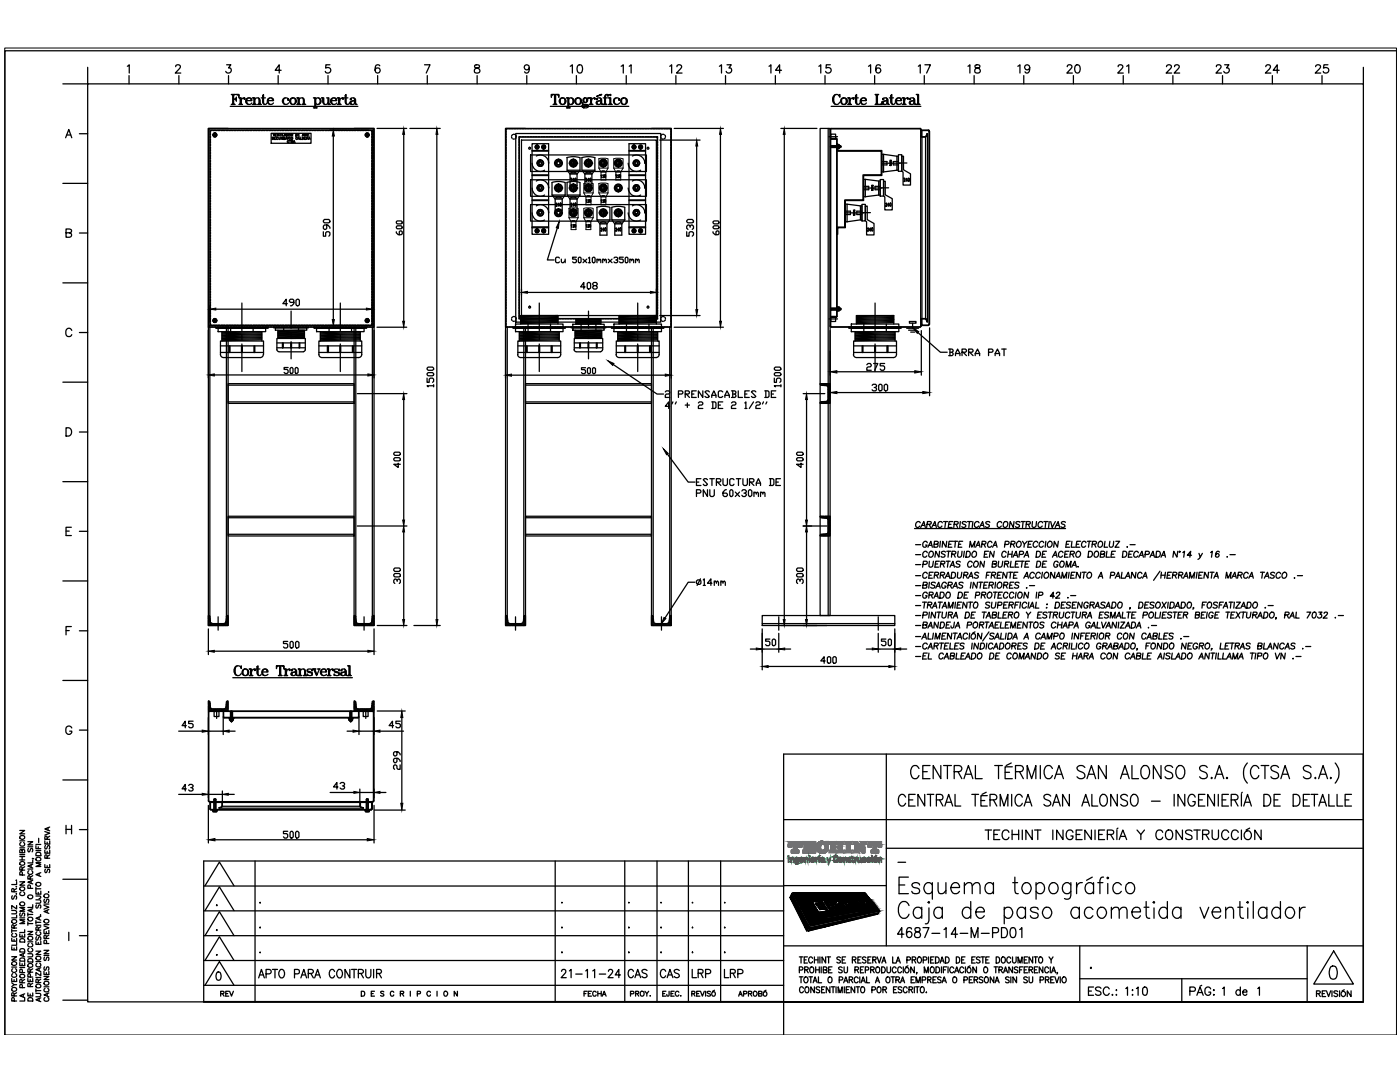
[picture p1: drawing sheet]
<svg xmlns="http://www.w3.org/2000/svg" width="279mm" height="216mm" viewBox="0 0 279 216" stroke-linecap="round" stroke-linejoin="round" font-family="sans-serif">
<!-- layer: 0 -->
<g fill="#000" stroke="#000" stroke-width=".2">
<path d="M66.5 26l.2 1.1h-.4zM80.6 25.6l.1 1.2h-.3zM87.2 25.6l.2 1.2h-.4zM139 28l.2 1.1h-.3zM143.8 25.6l.2 1.2h-.4zM156.5 25.6l.2 1.2h-.4zM104.1 58.3l1.2-.2v.4zM111.6 44.2l-.2 1.4-.4-.2zM129.8 58.1l1.2 .2-1.2 .2zM41.6 74.8l1.2-.2v.4zM41.9 61.7l1.2-.2v.4zM66.3 63.8h.4l-.2 1.2z"/>
<path d="M73.1 61.5l1.2 .2-1.2 .2zM73.4 74.6l1.2 .2-1.2 .2zM80.4 64.1h.3l-.1 1.2zM80.6 78.5l.1 1.2h-.3zM100.9 74.9l1.2-.3v.5zM121.3 72l1.2 .5-.2 .4zM132.8 74.6l1.2 .3-1.2 .2zM138.9 61.8h.3l-.2 1.2zM143.6 64.1h.4l-.2 1.2zM161 78.5l.1 1.2h-.3zM165.7 74.2l1.3-.2v.4zM165.7 78.3l1.3-.2v.4z"/>
<path d="M182.6 74l1.3 .2-1.3 .2zM182.2 65.5l1.2 .7-.3 .3zM184.2 78.1l1.3 .2-1.3 .2zM132.4 89.5l1 1-.4 .2zM80.6 105l.1 1.1h-.3zM80.4 103.8h.3l-.1 1.2zM161 105l.1 1.1h-.3zM160.8 103.8h.3l-.1 1.2zM41.6 129.9l1.2-.1v.3zM73.4 129.8l1.2 .1-1.2 .2zM80.4 123.6h.3l-.1 1.2zM87 123.6h.4l-.2 1.2z"/>
<path d="M132.5 123.2l.4 .2-.9 1zM150.9 129.3l1.2 .2-1.2 .2zM152.1 133l1.2-.2v.4zM156.3 123.6h.4l-.2 1.2zM155.4 129.5l1.2-.2v.4zM160.8 123.6h.3l-.1 1.2zM174.1 129.3l1.2 .2-1.2 .2zM177.4 132.8l1.2 .2-1.2 .2zM178.6 129.5l1.2-.2v.4zM40.4 158.3l1.2 .2-1.2 .2zM40.4 145.7l1.2 .2-1.2 .2zM44.4 158.5l1.2-.2v.4z"/>
<path d="M44.5 145.9l1.2-.2v.4zM70.5 145.7l1.1 .2-1.1 .2zM70.6 157.9l1.2 .2-1.2 .2zM74.6 158.1l1.2-.2v.4zM74.6 145.9l1.2-.2v.4zM80.2 141.9l.2 1.3h-.4zM41.6 167.6l1.3-.3v.5zM73.3 167.3l1.3 .3-1.3 .2zM80 160.3h.4l-.2 1.3z"/>
</g>
<g fill="none" stroke="#000" stroke-width=".25">
<path d="M17.5 16.7h254.6v183.2h-254.6zM278.7 10.1h-277.7v196.4M41.6 25.6h33v39.7h-33zM41.7 26.1v.3M41.7 26.6v.4M41.7 27.1v.4M41.7 27.7v.3M41.7 28.2v.4M41.7 28.8v.3M41.7 29.3v.3M41.7 29.8v.4M41.7 30.4v.3"/>
<path d="M41.7 30.9v.4M41.7 31.4v.4M41.7 32v.3M41.7 32.5v.4M41.7 33v.4M41.7 33.5v.4M41.7 34.1v.3M41.7 34.6v.4M41.7 35.2v.3M41.7 35.7v.3M41.7 36.2v.4M41.7 36.8v.3"/>
<path d="M41.7 37.3v.3M41.7 37.8v.4M41.7 38.4v.3M41.7 38.9v.4M41.7 39.4v.4M41.7 39.9v.4M41.9 26h32.4v39h-32.4zM42 25.7h-.3v.2M42 26.6v.4M42 27.1v.4M42 27.7v.3M42 28.2v.4"/>
<path d="M42 28.8v.3M42 29.3v.3M42 29.8v.4M42 30.4v.3M42 30.9v.4M42 31.4v.4M42 32v.3M42 32.5v.4M42 33v.4M42 33.5v.4M42 34.1v.3M42 34.6v.4"/>
<path d="M42 35.2v.3M42 35.7v.3M42 36.2v.4M42 36.8v.3M42 37.3v.3M42 37.8v.4M42 38.4v.3M42 38.9v.4M42 39.4v.4M42 39.9v.4M42.2 25.7h.4M42.3 26h-.3v.4"/>
<path d="M42.5 26h.3M42.7 25.7h.4M43 26h.4M43.3 25.7h.3M43.5 26h.4M43.8 25.7h.4M44.1 26h.3M44.3 25.7h.4M44.6 26h.3M44.8 25.7h.4M45.1 26h.4M45.4 25.7h.3"/>
<path d="M45.5 25.6h-3.9v99.2h3.9v-59.6M45.6 26h.4M45.9 25.7h.4M46.2 26h.3M46.5 25.7h.3M46.7 26h.4M47 25.7h.3M47.3 26h.3M47.5 25.7h.4M47.8 26h.3M48.1 25.7h.3M48.3 26h.4"/>
<path d="M48.6 25.7h.4M48.9 26h.3M49.1 25.7h.4M49.4 26h.4M49.7 25.7h.3M49.9 26h.4M50.2 25.7h.4M50.5 26h.3M50.7 25.7h.4M51 26h.4M51.2 25.7h.4M51.5 26h.4"/>
<path d="M51.8 25.7h.3M52 26h.4M52.3 25.7h.4M52.6 26h.3M52.8 25.7h.4M53.1 26h.4M53.4 25.7h.3M53.7 26h.3M53.9 25.7h.4M54.1 26.6h8v2h-8zM54.2 26h.3M54.5 25.7h.3"/>
<path d="M54.7 26h.4M55 25.7h.3M55.3 26h.3M55.5 25.7h.4M55.8 26h.3M56.1 25.7h.3M56.3 26h.4M56.6 25.7h.4M56.9 26h.3M57.1 25.7h.4M57.4 26h.4M57.7 25.7h.3"/>
<path d="M57.9 26h.4M58.2 25.7h.4M58.4 26h.4M58.7 25.7h.4M59 26h.3M59.2 25.7h.4M59.5 26h.4M59.8 25.7h.3M60 26h.4M60.3 25.7h.4M60.6 26h.3M60.8 25.7h.4"/>
<path d="M61.1 26h.4M61.4 25.7h.3M61.7 26h.3M61.9 25.7h.4M62.2 26h.3M62.5 25.7h.3M62.7 26h.4M63 25.7h.3M63.3 26h.3M63.5 25.7h.4M63.8 26h.3M64.1 25.7h.3"/>
<path d="M64.3 26h.4M64.6 25.7h.4M64.9 26h.3M65.1 25.7h.4M65.4 26h.4M65.6 25.7h.4M65.8 26h7.8M65.9 26h.4M66.2 25.7h.3M66.4 26h.4M66.5 27.1v36.7M66.7 25.7h.4"/>
<path d="M67 26h.3M67.2 25.7h.4M67.5 26h.4M67.8 25.7h.3M68 26h.4M68.3 25.7h.4M68.6 26h.3M68.8 25.7h.4M69.1 26h.4M69.4 25.7h.3M69.7 26h.3M69.9 25.7h.4"/>
<path d="M70.2 26h.3M70.5 25.7h.3M70.7 25.6h3.9v99.2h-3.9v-59.5M70.7 26h.3M71 25.7h.3M71.3 26h.3M71.5 25.7h.4M71.8 26h.4M72.1 25.7h.3M72.3 26h.4M72.6 25.7h.4M72.8 26h.4"/>
<path d="M73.1 25.7h.4M73.4 26h.3M73.6 25.7h.4M73.9 26h.3v.4M74.2 25.7h.3v.2M74.2 26.6v.4M74.2 27.1v.4M74.2 27.7v.3M74.2 28.2v.4M74.2 28.8v.3M74.2 29.3v.3M74.2 29.8v.4"/>
<path d="M74.2 30.4v.3M74.2 30.9v.4M74.2 31.4v.4M74.2 32v.3M74.2 32.5v.4M74.2 33v.4M74.2 33.5v.4M74.2 34.1v.3M74.2 34.6v.4M74.2 35.2v.3M74.2 35.7v.3M74.2 36.2v.4"/>
<path d="M74.2 36.8v.3M74.2 37.3v.3M74.2 37.8v.4M74.2 38.4v.3M74.2 38.9v.4M74.2 39.4v.4M74.2 39.9v.4M74.5 26.1v.3M74.5 26.6v.4M74.5 27.1v.4M74.5 27.7v.3M74.5 28.2v.4"/>
<path d="M74.5 28.8v.3M74.5 29.3v.3M74.5 29.8v.4M74.5 30.4v.3M74.5 30.9v.4M74.5 31.4v.4M74.5 32v.3M74.5 32.5v.4M74.5 33v.4M74.5 33.5v.4M74.5 34.1v.3M74.5 34.6v.4"/>
<path d="M74.5 35.2v.3M74.5 35.7v.3M74.5 36.2v.4M74.5 36.8v.3M74.5 37.3v.3M74.5 37.8v.4M74.5 38.4v.3M74.5 38.9v.4M74.5 39.4v.4M74.5 39.9v.4M75.2 25.6h6M80.6 26.8v37.3"/>
<path d="M81.8 25.6h6.1M87.2 26.8v96.8M100.9 25.6h33.1v39.7h-33.1zM101 26.1v.3M101 26.6v.4M101 27.1v.4M101 27.7v.3M101 28.2v.4M101 28.8v.3M101 29.3v.3M101 29.8v.4M101 30.4v.3"/>
<path d="M101 30.9v.4M101 31.4v.4M101 32v.3M101 32.5v.4M101 33v.4M101 33.5v.4M101 34.1v.3M101 34.6v.4M101 35.2v.3M101 35.7v.3M101 36.2v.4M101 36.8v.3"/>
<path d="M101 37.3v.3M101 37.8v.4M101 38.4v.3M101 38.9v.4M101 39.4v.4M101 39.9v.4M101.4 25.7h-.4v.2M101.5 25.7h.4M102.1 27.3l.1 .3M102.1 25.7h.3M102.3 26.9l-.2 .2M102.3 27.7h.3"/>
<path d="M102.5 26.8l.3 .1M102.6 25.7h.4M102.9 26.6h29v37.7h-29zM102.9 27l.2 .3M103 27.4l-.2 .3M103.1 25.7h.4M103.6 27.7v.3M103.6 28.2v.4M103.6 28.8v.3M103.6 29.3v.3M103.6 29.8v.4M103.6 30.4v.3"/>
<path d="M103.6 30.9v.4M103.6 31.4v.4M103.6 32v.3M103.6 32.5v.4M103.6 33v.4M103.6 33.5v.4M103.6 34.1v.3M103.6 34.6v.4M103.6 35.2v.3M103.6 35.7v.3M103.6 36.2v.4M103.6 36.8v.3"/>
<path d="M103.6 37.3v.3M103.6 37.8v.4M103.6 38.4v.3M103.6 38.9v.4M103.6 39.4v.4M103.6 39.9v.4M103.6 27.4h27.6v36.2h-27.6zM103.7 25.7h.3M104 27.3h-.4v.2M104.2 27.3h.3M104.2 25.7h.4M104.7 27.3h.3"/>
<path d="M104.7 25.7h.4M104.9 25.6h-4v99.2h4v-59.6M105.3 27.3h.3M105.3 25.7h.3M105.8 27.3h.3M105.8 25.7h.3M106.2 28.7h3.3v16.7h-3.3zM106.2 30h3.3M106.2 35h3.3M106.3 27.3h.4M106.4 25.7h.3M106.8 27.3h.4"/>
<path d="M106.9 25.7h.3M107.4 27.3h.3M107.4 25.7h.4M107.9 27.3h.4M107.9 25.7h.4M108.4 27.3h.4M108.5 25.7h.3M109 27.3h.3M109 25.7h.4M109.5 27.3h.4M109.5 25.7h.4M110 27.3h.4"/>
<path d="M110.1 25.7h.3M110.6 27.3h.3M110.6 25.7h.4M111.1 27.3h.4M111.1 25.7h.4M111.6 27.3h.4M111.6 25.7h.4M112.2 27.3h.3M112.2 25.7h.3M112.7 27.3h.3M112.7 25.7h.4M113.2 27.3h.4"/>
<path d="M113.3 25.7h.3M113.8 27.3h.3M113.8 25.7h.3M114.3 27.3h.4M114.3 25.7h.4M114.8 27.3h.4M114.9 25.7h.3M115.4 27.3h.3M115.4 25.7h.4M115.9 27.3h.4M115.9 25.7h.4M116.4 27.3h.4"/>
<path d="M116.5 25.7h.3M117 27.3h.3M117 25.7h.4M117.5 27.3h.4M117.5 25.7h.4M118 27.3h.4M118.1 25.7h.3M118.5 27.3h.4M118.6 25.7h.4M119.1 27.3h.3M119.1 25.7h.4M119.6 27.3h.4"/>
<path d="M119.6 25.7h.4M120.2 27.3h.3M120.2 25.7h.3M120.7 27.3h.3M120.7 25.7h.4M121.2 27.3h.4M121.3 25.7h.3M121.8 27.3h.3M121.8 25.7h.3M122.3 27.3h.4M122.3 25.7h.4M122.8 27.3h.4"/>
<path d="M122.9 25.7h.3M123.4 27.3h.3M123.4 25.7h.4M123.9 27.3h.4M123.9 25.7h.4M124.4 27.3h.4M124.5 25.7h.3M124.9 27.3h.4M125 25.7h.4M125.5 27.3h.3M125.5 28.7h3.3v16.7h-3.3zM125.5 25.7h.4"/>
<path d="M125.5 30h3.3M125.5 35h3.3M126 27.3h.4M126 25.7h.4M126.5 27.3h.4M126.6 25.7h.3M127.1 27.3h.3M127.1 25.7h.4M127.6 27.3h.4M127.6 25.7h.4M128.2 27.3h.3M128.2 25.7h.3"/>
<path d="M128.7 27.3h.3M128.7 25.7h.4M129.2 27.3h.4M129.3 25.7h.3M129.8 27.3h.3M129.8 25.7h.3M130 25.6h4v99.2h-4v-59.6M130.3 27.3h.4M130.3 25.7h.4M130.8 27.3h.4v.2M130.9 25.7h.3M131.2 27.7v.3"/>
<path d="M131.2 28.2v.4M131.2 28.8v.3M131.2 29.3v.3M131.2 29.8v.4M131.2 30.4v.3M131.2 30.9v.4M131.2 31.4v.4M131.2 32v.3M131.2 32.5v.4M131.2 33v.4M131.2 33.5v.4M131.2 34.1v.3"/>
<path d="M131.2 34.6v.4M131.2 35.2v.3M131.2 35.7v.3M131.2 36.2v.4M131.2 36.8v.3M131.2 37.3v.3M131.2 37.8v.4M131.2 38.4v.3M131.2 38.9v.4M131.2 39.4v.4M131.2 39.9v.4M131.4 25.7h.4"/>
<path d="M131.7 28h8M131.8 27.3l.2 .3M131.9 25.7h.4M132.1 26.9l-.2 .2M132.1 27.7h.3M132.2 26.8l.4 .1M132.5 25.7h.3M132.7 27l.1 .3M132.8 27.4l-.2 .3M133 25.7h.4M133.5 25.7h.4v.2M133.9 26.1v.3"/>
<path d="M133.9 26.6v.4M133.9 27.1v.4M133.9 27.7v.3M133.9 28.2v.4M133.9 28.8v.3M133.9 29.3v.3M133.9 29.8v.4M133.9 30.4v.3M133.9 30.9v.4M133.9 31.4v.4M133.9 32v.3M133.9 32.5v.4"/>
<path d="M133.9 33v.4M133.9 33.5v.4M133.9 34.1v.3M133.9 34.6v.4M133.9 35.2v.3M133.9 35.7v.3M133.9 36.2v.4M133.9 36.8v.3M133.9 37.3v.3M133.9 37.8v.4M133.9 38.4v.3M133.9 38.9v.4"/>
<path d="M133.9 39.4v.4M133.9 39.9v.4M134.5 25.6h9.9M139 29.1v32.7M143.8 26.8v37.3M155.8 25.6h7.2M156.5 26.8v96.8M163.7 25.6h2v97.2h-2zM165.4 27.3h1.7M165.7 25.8v39.3l.2 .1M165.8 26.8h1v1h-1zM165.8 25.8v39.3"/>
<path d="M165.9 25.6l-.2 .2M165.9 25.7l-.2 .1M165.9 25.6h17.7l.2 .2M165.9 25.7h17.7l.1 .1M167.1 28.7h.1v1.3h8.8v5h-3.6v5h-3.7v5.4h-1.5v1.4h-.1v-1.5h1.5v-5.4h3.6v-5h3.7v-4.7h-8.8zM175.7 35.8h.6v3.3h-.6zM179.3 30.9h.7v3.3h-.7zM183.7 25.8v39.3l-.1 .1M183.7 27.1l.2 .2 .8 .1M183.8 27.1l.1 .1M183.9 25.8v1.3M184 27.3h.7"/>
<path d="M184 26v38.9M184.7 27.4v36.2M184.8 27.2h-.1M184.8 27.2l.2-.6-.1 .6M184.9 27.2l-.2 .1M185.1 26.7v37.5M185.4 26.2h.1M185.4 26.2l-1.4-.2h1.3l.2 .2M185.4 26.2v38.5M185.5 26.2v38.5M41.7 40.5v.3M41.7 41v.4"/>
<path d="M41.7 41.5v.4M41.7 42.1v.3M41.7 42.6v.4M41.7 43.2v.3M41.7 43.7v.3M41.7 44.2v.4M41.7 44.8v.3M41.7 45.3v.3M41.7 45.8v.4M41.7 46.3v.4M41.7 46.9v.3M41.7 47.4v.4"/>
<path d="M41.7 47.9v.4M41.7 48.5v.3M41.7 49v.4M41.7 49.5v.4M41.7 50.1v.3M41.7 50.6v.4M41.7 51.2v.3M41.7 51.7v.3M41.7 52.2v.3M41.7 52.8v.3M41.7 53.3v.4M41.7 53.8v.4"/>
<path d="M41.7 54.3v.4M41.7 54.9v.3M41.7 55.4v.4M41.7 55.9v.4M41.7 56.5v.3M41.7 57v.4M41.7 57.5v.4M41.7 58.1v.3M41.7 58.6v.3M41.7 59.2v.3M41.7 59.7v.3M42 40.5v.3"/>
<path d="M42 41v.4M42 41.5v.4M42 42.1v.3M42 42.6v.4M42 43.2v.3M42 43.7v.3M42 44.2v.4M42 44.8v.3M42 45.3v.3M42 45.8v.4M42 46.3v.4M42 46.9v.3"/>
<path d="M42 47.4v.4M42 47.9v.4M42 48.5v.3M42 49v.4M42 49.5v.4M42 50.1v.3M42 50.6v.4M42 51.2v.3M42 51.7v.3M42 52.2v.3M42 52.8v.3M42 53.3v.4"/>
<path d="M42 53.8v.4M42 54.3v.4M42 54.9v.3M42 55.4v.4M42 55.9v.4M42 56.5v.3M42 57v.4M42 57.5v.4M42 58.1v.3M42 58.6v.3M42 59.2v.3M42 59.7v.3"/>
<path d="M59.1 59.9l.2-.2 .4 .2v.9l-.2 .2-.4-.2zM64.5 46.2v.9h.5v-.6l.2-.3h.4l.2 .3v.4l-.2 .2M64.7 43.8h.9l.2 .5-.2 .2h-.9l-.2-.2zM65.2 44.9v.7l-.2 .2h-.3l-.2-.2v-.5l.2-.2h.7l.4 .5v.2M74.2 40.5v.3M74.2 41v.4M74.2 41.5v.4M74.2 42.1v.3M74.2 42.6v.4M74.2 43.2v.3M74.2 43.7v.3M74.2 44.2v.4"/>
<path d="M74.2 44.8v.3M74.2 45.3v.3M74.2 45.8v.4M74.2 46.3v.4M74.2 46.9v.3M74.2 47.4v.4M74.2 47.9v.4M74.2 48.5v.3M74.2 49v.4M74.2 49.5v.4M74.2 50.1v.3M74.2 50.6v.4"/>
<path d="M74.2 51.2v.3M74.2 51.7v.3M74.2 52.2v.3M74.2 52.8v.3M74.2 53.3v.4M74.2 53.8v.4M74.2 54.3v.4M74.2 54.9v.3M74.2 55.4v.4M74.2 55.9v.4M74.2 56.5v.3M74.2 57v.4"/>
<path d="M74.2 57.5v.4M74.2 58.1v.3M74.2 58.6v.3M74.2 59.2v.3M74.2 59.7v.3M74.5 40.5v.3M74.5 41v.4M74.5 41.5v.4M74.5 42.1v.3M74.5 42.6v.4M74.5 43.2v.3M74.5 43.7v.3"/>
<path d="M74.5 44.2v.4M74.5 44.8v.3M74.5 45.3v.3M74.5 45.8v.4M74.5 46.3v.4M74.5 46.9v.3M74.5 47.4v.4M74.5 47.9v.4M74.5 48.5v.3M74.5 49v.4M74.5 49.5v.4M74.5 50.1v.3"/>
<path d="M74.5 50.6v.4M74.5 51.2v.3M74.5 51.7v.3M74.5 52.2v.3M74.5 52.8v.3M74.5 53.3v.4M74.5 53.8v.4M74.5 54.3v.4M74.5 54.9v.3M74.5 55.4v.4M74.5 55.9v.4M74.5 56.5v.3"/>
<path d="M74.5 57v.4M74.5 57.5v.4M74.5 58.1v.3M74.5 58.6v.3M74.5 59.2v.3M74.5 59.7v.3M79.1 46.2v.3l.4 .3h.6l.2-.1v-.5l-.2-.1-.4 .1v.6M79.1 44.3l.2-.2h.8l.2 .2v.2l-.2 .2h-.8zM79.3 45.1h.8l.2 .3-.2 .2h-.8l-.2-.2zM101 40.5v.3M101 41v.4M101 41.5v.4"/>
<path d="M101 42.1v.3M101 42.6v.4M101 43.2v.3M101 43.7v.3M101 44.2v.4M101 44.8v.3M101 45.3v.3M101 45.8v.4M101 46.3v.4M101 46.9v.3M101 47.4v.4M101 47.9v.4"/>
<path d="M101 48.5v.3M101 49v.4M101 49.5v.4M101 50.1v.3M101 50.6v.4M101 51.2v.3M101 51.7v.3M101 52.2v.3M101 52.8v.3M101 53.3v.4M101 53.8v.4M101 54.3v.4"/>
<path d="M101 54.9v.3M101 55.4v.4M101 55.9v.4M101 56.5v.3M101 57v.4M101 57.5v.4M101 58.1v.3M101 58.6v.3M101 59.2v.3M101 59.7v.3M103.6 40.5v.3M103.6 41v.4"/>
<path d="M103.6 41.5v.4M103.6 42.1v.3M103.6 42.6v.4M103.6 43.2v.3M103.6 43.7v.3M103.6 44.2v.4M103.6 44.8v.3M103.6 45.3v.3M103.6 45.8v.4M103.6 46.3v.4M103.6 46.9v.3M103.6 47.4v.4"/>
<path d="M103.6 47.9v.4M103.6 48.5v.3M103.6 49v.4M103.6 49.5v.4M103.6 50.1v.3M103.6 50.6v.4M103.6 51.2v.3M103.6 51.7v.3M103.6 52.2v.3M103.6 52.8v.3M103.6 53.3v.4M103.6 53.8v.4"/>
<path d="M103.6 54.3v.4M103.6 54.9v.3M103.6 55.4v.4M103.6 55.9v.4M103.6 56.5v.3M103.6 57v.4M103.6 57.5v.4M103.6 58.1v.3M103.6 58.6v.3M103.6 59.2v.3M103.6 59.7v.3M104.1 57.7v1.2"/>
<path d="M105.3 58.3h24.5M106.2 45.4v1.4h3.3v-1.4M106.2 40h3.3M111.2 45.5l-2 6.4h1.4M111.6 51.5l-.1-.2h-.4l-.2 .2v.8l.2 .1h.4l.1-.1M112 51.7v.6l.2 .1h.2l.4-.4M112.8 51.7v.7M115 51.3h-.7v.4h.5l.2 .2v.4l-.2 .1-.5-.1M115.4 51.5l.2-.2 .4 .2v.8l-.2 .1-.4-.1zM116.3 51.7l.8 .7M116.8 57.2h-.9l.6-.8v1.3M117.1 51.7l-.8 .7"/>
<path d="M117.2 56.6l.2-.2 .5 .2v.9l-.3 .2-.4-.2zM117.4 51.5l.3-.2v1.1M117.4 52.4h.4M118.2 51.5l.2-.2 .4 .2v.8l-.2 .1-.4-.1zM118.5 57l-.2-.2 .2-.4h.5l.2 .2-.2 .4h-.5l-.2 .2 .2 .5h.5l.2-.2-.2-.5M119.1 51.9l.3-.2 .1 .3M119.1 51.7v.7M119.5 51.9l.2-.2 .2 .2v.5M120.3 51.9l.2-.2 .2 .3M120.3 51.7v.7M120.7 51.9l.1-.2 .2 .2v.5M121.4 51.7l.7 .7"/>
<path d="M122.1 51.7l-.7 .7M122.5 51.5l.2-.2h.4l.2 .2v.2l-.4 .2M123.1 51.9l.2 .1v.3l-.2 .1h-.4l-.2-.1M124.4 51.3h-.8v.4h.6l.2 .2v.4l-.2 .1h-.4l-.2-.1M124.8 51.5l.1-.2 .4 .2v.8l-.1 .1-.4-.1zM125.5 45.4v1.4h3.3v-1.4M125.5 40h3.3M125.7 51.9l.2-.2 .2 .3M125.7 51.7v.7M126.1 51.9l.2-.2 .2 .2v.5M126.8 51.9l.2-.2 .2 .3M126.8 51.7v.7"/>
<path d="M127.2 51.9l.2-.2 .2 .2v.5M131 57.7v.9M131.2 40.5v.3M131.2 41v.4M131.2 41.5v.4M131.2 42.1v.3M131.2 42.6v.4M131.2 43.2v.3M131.2 43.7v.3M131.2 44.2v.4M131.2 44.8v.3M131.2 45.3v.3"/>
<path d="M131.2 45.8v.4M131.2 46.3v.4M131.2 46.9v.3M131.2 47.4v.4M131.2 47.9v.4M131.2 48.5v.3M131.2 49v.4M131.2 49.5v.4M131.2 50.1v.3M131.2 50.6v.4M131.2 51.2v.3M131.2 51.7v.3"/>
<path d="M131.2 52.2v.3M131.2 52.8v.3M131.2 53.3v.4M131.2 53.8v.4M131.2 54.3v.4M131.2 54.9v.3M131.2 55.4v.4M131.2 55.9v.4M131.2 56.5v.3M131.2 57v.4M131.2 57.5v.4M131.2 58.1v.3"/>
<path d="M131.2 58.6v.3M131.2 59.2v.3M131.2 59.7v.3M133.9 40.5v.3M133.9 41v.4M133.9 41.5v.4M133.9 42.1v.3M133.9 42.6v.4M133.9 43.2v.3M133.9 43.7v.3M133.9 44.2v.4M133.9 44.8v.3"/>
<path d="M133.9 45.3v.3M133.9 45.8v.4M133.9 46.3v.4M133.9 46.9v.3M133.9 47.4v.4M133.9 47.9v.4M133.9 48.5v.3M133.9 49v.4M133.9 49.5v.4M133.9 50.1v.3M133.9 50.6v.4M133.9 51.2v.3"/>
<path d="M133.9 51.7v.3M133.9 52.2v.3M133.9 52.8v.3M133.9 53.3v.4M133.9 53.8v.4M133.9 54.3v.4M133.9 54.9v.3M133.9 55.4v.4M133.9 55.9v.4M133.9 56.5v.3M133.9 57v.4M133.9 57.5v.4"/>
<path d="M133.9 58.1v.3M133.9 58.6v.3M133.9 59.2v.3M133.9 59.7v.3M137 46.2v.9h.5v-.6l.2-.3h.4l.3 .3v.4l-.3 .2M137 44l.3-.2h.8l.3 .2v.3l-.3 .2h-.8l-.3-.2zM137.7 45.4l-.2-.5h-.2l-.3 .2v.5l.3 .2M137.7 45.1l.2-.2h.2l.3 .2v.5l-.3 .2M142.3 46.2v.3l.4 .3h.6l.2-.1v-.5l-.2-.1-.4 .1v.6M142.3 45.3l.2-.2h.8l.2 .3-.2 .2h-.8zM142.3 44.3l.2-.2h.8l.2 .4-.2 .2h-.8zM172 40.8h.7v3.3h-.7z"/>
<path d="M41.6 65.9v9.5M41.7 65v.2h.3M41.7 60.2v.4M41.7 60.7v.4M41.7 61.3v.3M41.7 61.8v.4M41.7 62.3v.4M41.7 62.9v.3M41.7 63.4v.4M41.7 63.9v.4M41.7 64.5v.3M41.9 61v3.3"/>
<path d="M42 64.5v.4h.3M42 60.2v.4M42 60.7v.4M42 61.3v.3M42 61.8v.4M42 62.3v.4M42 62.9v.3M42 63.4v.4M42 63.9v.4M42.2 65.2h.4M42.5 64.9h.3M42.7 65.2h.4"/>
<path d="M42.8 74.8h30.6M43 64.9h.4M43.1 61.7h30M43.3 65.2h.3M43.5 64.9h.4M43.8 65.2h.4M44 70.3h8.6M44 69h8.6M44.1 64.9h.3M44.3 66.2v1.8M44.3 65.2h.4M44.6 64.9h.3"/>
<path d="M44.8 65.2h.4M45.1 64.9h.4M45.4 65.2h.3M45.5 76.6h25.2v3.9h-25.2zM45.6 64.9h.4M45.9 65.2h.4M46.2 64.9h.3M46.5 65.2h.3M46.7 64.9h.4M47 65.2h.3M47.3 64.9h.3M47.5 65.2h.4"/>
<path d="M47.8 64.9h.3M48.1 65.2h.3M48.3 64.9h.4M48.6 65.2h.4M48.9 64.9h.3M49.1 65.2h.4M49.4 64.9h.4M49.7 65.2h.3M49.9 64.9h.4M50.2 65.2h.4M50.5 64.9h.3M50.7 65.2h.4"/>
<path d="M51 64.9h.4M51.2 65.2h.4M51.5 64.9h.4M51.8 65.2h.3M52 64.9h.4M52.3 66.2v1.8M52.3 65.2h.4M52.5 70.7a.61 .61 0 0 1-.6 .6h-7.3M52.6 70.8v-2.8h-8.6v2.8a.61 .61 0 0 0 .6 .5M52.6 64.9h.3M52.8 65.2h.4M53.1 64.9h.4"/>
<path d="M53.4 65.2h.3M53.7 64.9h.3M53.9 65.2h.4M54.2 64.9h.3M54.5 65.2h.3M54.7 64.9h.4M55 65.2h.3M55.3 69.8v-2.3h5.6v2.3M55.3 69.8v.2l.4 .2M55.3 64.9h.3M55.3 69.4h5.6M55.3 68.4h5.6"/>
<path d="M55.5 65.9v1.6M55.5 65.2h.4M55.7 70.2h4.9M55.8 64.9h.3M56.1 65.2h.3M56.3 64.9h.4M56.6 65.2h.4M56.9 64.9h.3M57.1 65.2h.4M57.3 60.6h-.9l.7-.9v1.3M57.4 64.9h.4M57.5 73.3h-.8v.4h.6l.2 .2v.4l-.2 .2h-.4l-.2-.2"/>
<path d="M57.7 65.2h.3M57.9 73.5l.2-.2h.2l.2 .2v.8l-.2 .2-.4-.2zM57.9 64.9h.4M58.2 65.2h.4M58.4 64.9h.4M58.6 60.3h-.6l-.2-.4 .2-.2h.4l.2 .2v.7l-.4 .4h-.2M58.7 65.2h.4M59 64.9h.3M59.1 73.3l.4 .2v.8l-.2 .2h-.2l-.2-.2v-.8zM59.2 65.2h.4M59.5 64.9h.4M59.8 65.2h.3"/>
<path d="M60 64.9h.4M60.3 65.2h.4M60.6 64.9h.3M60.8 65.9v1.6M60.8 65.2h.4M60.9 69.8l-.2 .3-.2 .1M61.1 64.9h.4M61.4 65.2h.3M61.7 64.9h.3M61.9 65.2h.4M62.2 64.9h.3M62.5 65.2h.3"/>
<path d="M62.7 64.9h.4M63 65.2h.3M63.3 64.9h.3M63.5 65.2h.4M63.6 68h8.6v2.7a.61 .61 0 0 1-.6 .6h-7.3a.61 .61 0 0 1-.7-.5zM63.6 70.3h8.6M63.6 69h8.6M63.8 64.9h.3M63.9 66.2v1.8M64.1 65.2h.3M64.3 64.9h.4M64.6 65.2h.4"/>
<path d="M64.9 64.9h.3M65.1 65.2h.4M65.4 64.9h.4M65.6 65.2h.4M65.8 65h7.8M65.9 64.9h.4M66.2 65.2h.3M66.4 64.9h.4M66.7 65.2h.4M67 64.9h.3M67.2 65.2h.4M67.5 64.9h.4"/>
<path d="M67.8 65.2h.3M68 64.9h.4M68.3 65.2h.4M68.6 64.9h.3M68.8 65.2h.4M69.1 64.9h.4M69.4 65.2h.3M69.7 64.9h.3M69.9 65.2h.4M70.2 64.9h.3M70.5 65.2h.3M70.7 64.9h.3"/>
<path d="M71 65.2h.3M71.3 64.9h.3M71.3 78.5h9.9M71.5 65.2h.4M71.8 64.9h.4M71.9 66.2v1.8M72.1 65.2h.3M72.3 64.9h.4M72.6 65.2h.4M72.8 64.9h.4M73.1 65.2h.4M73.4 64.9h.3"/>
<path d="M73.6 65.2h.4M74.2 60.2v.4M74.2 60.7v.4M74.2 61.3v.3M74.2 61.8v.4M74.2 62.3v.4M74.2 62.9v.3M74.2 63.4v.4M74.2 63.9v.4M74.2 64.5v.4h-.3M74.3 61v3.3M74.5 60.2v.4"/>
<path d="M74.5 60.7v.4M74.5 61.3v.3M74.5 61.8v.4M74.5 62.3v.4M74.5 62.9v.3M74.5 63.4v.4M74.5 63.9v.4M74.5 64.5v.3M74.5 65v.2h-.3M74.6 65.9v9.5M75.2 65.3h6M80.6 79.7v24.1"/>
<path d="M85.2 75.5v.8h.5v-.6l.2-.2h.4l.2 .2v.4l-.2 .2M85.2 74.6l.2-.2h.9l.2 .4-.2 .2h-.9zM85.2 73.5l.2-.2h.9l.2 .4-.2 .2h-.9zM86.5 77h-1.3l.2 .2M86.5 76.8v.4M100.9 65.9v9.6M101 65v.2h.4M101 60.2v.4M101 60.7v.4M101 61.3v.3M101 61.8v.4M101 62.3v.4"/>
<path d="M101 62.9v.3M101 63.4v.4M101 63.9v.4M101 64.5v.3M101.5 65.2h.4M102.1 63.6l.1 .3M102.1 65.2h.3M102.1 74.9h30.7M102.3 63.2l-.2 .3M102.3 64.1h.3M102.5 63.2h.3M102.6 65.2h.4"/>
<path d="M102.9 63.3l.2 .3M103 63.8l-.2 .3M103.1 65.2h.4M103.3 68h8.6v2.7a.61 .61 0 0 1-.6 .6h-7.4a.54 .54 0 0 1-.6-.5zM103.3 70.3h8.6M103.3 69h8.6M103.6 63.4v.2h.4M103.6 60.2v.4M103.6 60.7v.4M103.6 61.3v.3M103.6 61.8v.4M103.6 62.3v.4"/>
<path d="M103.6 62.9v.3M103.6 66.2v1.8M103.7 65.2h.3M103.9 63v1.7M104.2 63.6h.3M104.2 65.2h.4M104.7 63.6h.3M104.7 65.2h.4M104.9 76.6h25.1v3.9h-25.1zM105.3 63.6h.3M105.3 65.2h.3M105.8 63.6h.3"/>
<path d="M105.8 65.2h.3M106.3 63.6h.4M106.4 65.2h.3M106.8 63.6h.4M106.9 65.2h.3M107.4 63.6h.3M107.4 65.2h.4M107.9 63.6h.4M107.9 65.2h.4M108.4 63.6h.4M108.5 65.2h.3M109 63.6h.3"/>
<path d="M109 65.2h.4M109.5 63.6h.4M109.5 65.2h.4M110 63.6h.4M110.1 65.2h.3M110.6 63.6h.3M110.6 65.2h.4M111.1 63.6h.4M111.1 65.2h.4M111.4 63v1.7M111.6 66.2v1.8M111.6 63.6h.4"/>
<path d="M111.6 65.2h.4M112.2 63.6h.3M112.2 65.2h.3M112.7 63.6h.3M112.7 65.2h.4M113.2 63.6h.4M113.3 65.2h.3M113.8 63.6h.3M113.8 65.2h.3M114.3 63.6h.4M114.3 65.2h.4M114.6 69.8l.2 .3 .2 .1"/>
<path d="M114.6 69.8v-2.3h5.7v2.3M114.6 69.4h5.7M114.6 68.4h5.7M114.8 65.9v1.6M114.8 63.6h.4M114.9 65.2h.3M114.9 63.6v1.1M115 70.2h4.9M115.4 63.6h.3M115.4 65.2h.4M115.9 63.6h.4M115.9 65.2h.4"/>
<path d="M116.4 63.6h.4M116.5 65.2h.3M116.9 73.4h-.9v.4h.6l.3 .2v.4l-.3 .2h-.3l-.3-.2M117 63.6h.3M117 65.2h.4M117.2 73.5l.2-.1 .4 .1v.9l-.1 .2-.5-.2zM117.5 63.6h.4M117.5 65.2h.4M118 63.6h.4M118.1 65.2h.3M118.3 73.5l.1-.1 .4 .1v.9l-.2 .2h-.2l-.1-.2zM118.5 63.6h.4"/>
<path d="M118.6 65.2h.4M119.1 63.6h.3M119.1 65.2h.4M119.6 63.6h.4M119.6 65.2h.4M119.9 63.6v1.1M120.1 65.9v1.6M120.2 63.6h.3M120.2 65.2h.3M120.2 69.8v.2l-.4 .2M120.7 63.6h.3M120.7 65.2h.4"/>
<path d="M121.2 63.6h.4M121.3 65.2h.3M121.8 63.6h.3M121.8 65.2h.3M122.3 63.6h.4M122.3 65.2h.4M122.4 72.7l8.7 5.9h1.3M122.8 63.6h.4M122.9 65.2h.3M123 70.7a.61 .61 0 0 0 .6 .6h7.4M123 70.8v-2.8h8.5v2.7a.61 .61 0 0 1-.6 .6M123 70.3h8.5"/>
<path d="M123 69h8.5M123.3 66.2v1.8M123.4 63.6h.3M123.4 65.2h.4M123.5 63v1.7M123.9 63.6h.4M123.9 65.2h.4M124.4 63.6h.4M124.5 65.2h.3M124.9 63.6h.4M125 65.2h.4M125.5 63.6h.3"/>
<path d="M125.5 65.2h.4M126 63.6h.4M126 65.2h.4M126.5 63.6h.4M126.6 65.2h.3M127.1 63.6h.3M127.1 65.2h.4M127.6 63.6h.4M127.6 65.2h.4M128.2 63.6h.3M128.2 65.2h.3M128.7 63.6h.3"/>
<path d="M128.7 65.2h.4M129.2 63.6h.4M129.3 65.2h.3M129.8 63.6h.3M129.8 65.2h.3M130.3 63.6h.4M130.3 65.2h.4M130.9 65.2h.3M131 63v1.7M131.2 63.4v.2h-.4M131.2 60.2v.4M131.2 60.7v.4"/>
<path d="M131.2 61.3v.3M131.2 61.8v.4M131.2 62.3v.4M131.2 62.9v.3M131.2 66.2v1.8M131.4 65.2h.4M131.7 63h8M131.8 63.6l.2 .3M131.9 65.2h.4M132.1 63.2l-.2 .3M132.1 64.1h.3M132.2 63.2h.4"/>
<path d="M132.5 65.2h.3M132.7 63.3l.1 .3M132.8 63.8l-.2 .3M132.8 78.2l.2-.2h.4l.3 .2-.3 .4h-.4l-.2 .3v.4h.9M133 65.2h.4M133.9 65v.2h-.4M133.9 60.2v.4M133.9 60.7v.4M133.9 61.3v.3M133.9 61.8v.4M133.9 62.3v.4M133.9 62.9v.3"/>
<path d="M133.9 63.4v.4M133.9 63.9v.4M133.9 64.5v.3M134 65.9v9.6M134.5 65.3h9.9M135.4 78.6h.7l.2-.4-.2-.2h-.7v1.3M136.8 78.6h.6l.2-.4-.2-.2h-.6v1.3M137 78.6l.6 .7M138.1 78.6h.4M139 78h-.9v1.3h.9M140.3 78v1.3l-.9-1.3v1.3M141.6 78.2l-.2-.2h-.5l-.2 .2 .9 .9-.2 .2h-.5l-.2-.2"/>
<path d="M142 79.3v-.4l.5-.9 .4 .9v.4M142 78.9h.9M144.2 78.2l-.2-.2h-.4l-.2 .2v.9l.2 .2h.4l.2-.2M144.7 79.3v-.4l.4-.9 .5 .9v.4M144.7 78.9h.9M146 78h.7l.2 .2-.2 .4M146.2 78.6h.5l.2 .5-.2 .2h-.7M146.2 78v1.3M147.3 78v1.3h.9M148.6 78.6h.5M149.5 78h-.9v1.3h.9M150.8 78.2l-.2-.2h-.4l-.2 .2 .8 .9-.2 .2h-.4l-.2-.2"/>
<path d="M152.6 78h.7l.2 .2v.9l-.2 .2h-.7M152.8 78v1.3M153.9 78.6h.5M154.5 75.5v.8h.5v-.6l.2-.2h.4l.2 .2v.4l-.2 .2M154.5 74.6l.2-.2h.9l.2 .4-.2 .2h-.9zM154.5 73.5l.2-.2h.9l.2 .4-.2 .2h-.9zM154.8 78h-.9v1.3h.9M155.8 77h-1.3l.2 .2M155.8 76.8v.4M160.3 78.5h4.3M161 79.7v24.1M165.4 63.6h1.7"/>
<path d="M165.7 66v13M165.7 65.1l.2 .1M165.8 63.1h1v1h-1zM165.9 65.2h17.8M165.9 65.3h17.8M167 74.2h15.6M167 78.3h17.2M170.3 70.7a.61 .61 0 0 0 .7 .6h7.3a.61 .61 0 0 0 .6-.6v-2.7h-8.5v2.8M170.4 70.3h8.5M170.4 69h8.5M170.7 66.2v1.8M170.9 63v1.7"/>
<path d="M173 72.8l.2-.3h.5l.2 .3-.2 .4h-.5l-.2 .2v.5h.9M174 76.9l.3-.2h.4l.2 .2-.2 .4h-.2M174.3 72.5h.9l-.6 1.4M174.7 77.3l.2 .3-.2 .4h-.4l-.3-.2M175.4 76.9l.2-.2h.2l.2 .2v.9l-.2 .2h-.2l-.2-.2zM176.5 76.9l.2-.2 .4 .2v.9l-.2 .2-.4-.2zM176.5 72.5h-.8v.5h.6l.2 .2v.4l-.2 .3h-.4l-.2-.3M178.4 63v1.7M178.6 66.2v1.8M183.2 66.4l4.5 3.9h1.3M183.8 65.1l-.2 .1M183.9 63.8v1.3"/>
<path d="M183.9 66v8.9M184 64.9l1.3 .1M184 64.9h.1M184 64.9h1.3M184.7 63.6l.2 .1M184.7 63.6h-.8l-.2 .1M184.9 63.7l.1 .6-.3-.7-.9 .1M185.4 64.7l-.1 .1M185.5 64.7l-.2 .2M185.5 65.4v13.6M189.3 69.7h.7l.2 .2-.2 .4M189.6 70.3h.4l.2 .5-.2 .2h-.7"/>
<path d="M189.6 69.7v1.3M190.7 71v-.5l.4-.8 .5 .8v.5M190.7 70.5h.9M192 70.3h.7l.2-.4-.2-.2h-.7v1.3M192.2 70.3l.7 .7M193.3 70.3h.7l.2-.4-.2-.2h-.7v1.3M193.5 70.3l.7 .7M194.6 71v-.5l.5-.8 .4 .8v.5M194.6 70.5h.9M197.3 70.3h.7l.2-.4-.2-.2h-.7v1.3M198.6 71v-.5l.5-.8 .4 .8v.5M198.6 70.5h.9"/>
<path d="M199.9 69.7h.9M200.4 69.7v1.3M78.6 91.5l.2-.2h.9l.2 .5-.2 .2h-.9zM78.8 90.2h.9l.2 .4-.2 .3h-.9l-.2-.3zM79.5 92.4v.9l-.9-.7h1.3M133.2 90.6l4.1 5.6h1.4M133.7 81.1h-.9l.6-.9v1.3M134.3 80.2l-.2 .4M135 80.2l-.2 .4M136.8 80.8h.8M137.2 80.4v.9M139 98.4h.7l.2-.4-.2-.3h-.7v1.4"/>
<path d="M139 96.2h.5M139.4 80.4l.2-.2h.5l.2 .2-.2 .4h-.5l-.2 .3v.4h.9M139.9 95.5h-.9v1.4h.9M141.2 95.7l-.2-.2h-.4l-.3 .2 .9 .9-.2 .3h-.4l-.3-.3M141.2 97.7v1.4l-.9-1.4v1.4M141.7 97.7v1.1l.2 .3h.4l.3-.3v-1.1M141.7 95.5h.9M142 80.2h.7l.2 .2v.9l-.2 .2h-.7M142.1 95.5v1.4M142.3 80.2v1.3M143 96.2h.7l.2-.2v-.3l-.2-.2h-.7v1.4M143.2 96.2l.7 .7"/>
<path d="M143.4 80.8h.4M144.2 80.2h-.8v1.3h.8M144.3 95.5v1.1l.2 .3h.5l.2-.3v-1.1M145 97.7h-.2l-.5 .5v.6l.2 .3h.5l.2-.3-.2-.4h-.7M145.9 97.7h.2l.2 .3v.8l-.2 .3h-.2l-.3-.3v-.8zM146 80.4l.2-.2h.5l.2 .2-.2 .4h-.5l-.2 .3v.4h.9M146.5 95.7l-.2-.2h-.4l-.3 .2v.9l.3 .3h.4l.2-.3M146.7 98.2l.9 .9M147 95.5h.8M147.4 95.5v1.4M147.6 98.2l-.9 .9M148.1 98l.2-.3h.4l.2 .3v.2l-.4 .2"/>
<path d="M148.3 95.5v1.1l.2 .3h.4l.3-.3v-1.1M148.6 80.4l.3-.2v1.3M148.6 81.5h.5M148.7 98.4l.2 .2v.2l-.2 .3h-.4l-.2-.3M149.6 96.2h.7l.2-.2v-.3l-.2-.2h-.7v1.4M149.6 97.7h.2l.2 .3v.8l-.2 .3h-.2l-.2-.3v-.8zM149.8 96.2l.7 .7M150.4 80.2l-.9 1.3M150.5 98.4l.2-.2 .2 .2v.2M150.5 98.2v.9M150.8 80.4l.3-.2h.4l.2 .2v.2l-.2 .2h-.4l-.3 .3v.4h.9M150.9 96.9v-.5l.5-.9 .4 .9v.5"/>
<path d="M150.9 98.4l.2-.2 .3 .2v.7M150.9 96.4h.9M151.8 98.4l.2-.2 .2 .4M151.8 98.2v.9M152.2 98.4l.3-.2 .2 .2v.7M152.4 80.2l-.2 .4M153 80.2l-.2 .4M153.6 95.5h.6l.2 .2v.9l-.2 .3h-.6M153.8 95.5v1.4M154.9 96.2h.4M155.8 95.5h-.9v1.4h.9M159 91.5l.2-.2h.9l.2 .5-.2 .2h-.9z"/>
<path d="M159 90.4l.2-.2h.9l.2 .4-.2 .3h-.9zM159.9 92.4v.9l-.9-.7h1.3M45.5 103h25.2v3.9h-25.2zM71.3 105h9.9M78.6 114.7l.2-.3h.9l.2 .3v.2l-.2 .2h-.9l-.2-.2zM78.8 113.3h.9l.2 .3v.2l-.2 .2h-.9l-.2-.2v-.2zM79.3 116v-.2l-.3-.3h-.2l-.2 .3v.4l.2 .2M79.3 115.8l.2-.3h.2l.2 .3v.4l-.2 .2M80.6 106.1v17.5M104.9 103h25.1v3.9h-25.1zM138.7 116.2h-1.4l-4.6 7.1M139 115.9l.2-.2h.5l.2 .2v.5l-.2 .2h-.5l-.2-.2z"/>
<path d="M139.8 115.5l-.7 1.3M140.3 115.7l.3-.2v1.3M140.3 116.8h.5M142.1 116.4h-.9l.7-.9v1.3M142.6 116.2l.2-.3 .2 .5M142.6 115.9v.9M143 116.2l.2-.3 .2 .3v.6M143.9 116.2l.2-.3 .2 .5M143.9 115.9v.9M144.3 116.2l.2-.3 .3 .3v.6M159 114.7l.2-.3h.9l.2 .3v.2l-.2 .2h-.9l-.2-.2zM159 113.6l.2-.3h.9l.2 .3v.2l-.2 .2h-.9l-.2-.2z"/>
<path d="M159.7 116v-.2l-.3-.3h-.2l-.2 .3v.4l.2 .2M159.7 115.8l.2-.3h.2l.2 .3v.4l-.2 .2M160.3 105h4.7M161 106.1v17.5M41.6 125.5v5.1M42.8 129.9h30.6M57.4 128h-.8v.4h.6l.2 .2v.5l-.2 .2h-.4l-.2-.2M57.9 128.2l.2-.2 .4 .2v.9l-.2 .2-.4-.2zM59 128.2l.2-.2 .5 .2v.9l-.3 .2-.4-.2zM74.6 125.5v5.1M75.3 124.8h5.9M82.6 124.8h5.3"/>
<path d="M149.7 129.5h1.2M152.1 122.8h26.5v2h-26.5zM152.1 125.5v8.2M152.1 129.5h3.3M153.3 133h24.1M153.6 127.5h-.8v.4h.6l.2 .3v.4l-.2 .2h-.4l-.2-.2M154.3 127.5l.5 .2v.9l-.3 .2-.4-.2v-.9zM155.4 126.4v3.7M155.8 124.8h9.2M156.6 129.5h1.2M164.7 131.9h-.9l.7-.9v1.3M165.1 131.2l.2-.2h.3l.2 .2v.9l-.2 .2h-.3l-.2-.2z"/>
<path d="M166.2 131.2l.2-.2h.3l.2 .2v.9l-.2 .2h-.3l-.2-.2zM172.9 129.5h1.2M175.3 129.5h3.3M175.3 126.4v3.7M176.8 127.5h-.9v.4h.7l.2 .3v.4l-.2 .2h-.4l-.3-.2M177.3 127.7l.2-.2 .4 .2v.9l-.2 .2-.4-.2zM178.6 125.5v8.2M179.8 129.5h1.1M35.7 158.5h4.7M35.7 145.9h4.7M37.2 157.4h-.9l.7-.9v1.3M37.2 144.8h-.9l.7-.9v1.3"/>
<path d="M37.6 156.7l.3-.2h.4l.2 .2v.2l-.4 .3M38.3 157.2l.2 .2v.2l-.2 .2h-.4l-.3-.2M38.5 143.9h-.9v.5h.7l.2 .2v.4l-.2 .2h-.4l-.3-.2M41.6 142.1v17.7l.2 .2M41.6 158.5h2.8M41.6 145.9h2.9M41.7 142.1v17.7l.1 .1M41.8 141.9l-.2 .2M41.8 142l-.1 .1M41.8 141.9h32.6M41.8 159.9h32.6M41.8 142h32.6"/>
<path d="M42.7 142h1v1h-1zM43.2 141.6v1.8M44.1 159.9l.2 .2 .1 .8h27.4v-.7l.2-.3M44.4 157.8v2.1M44.5 143.2v3.4M44.8 143.3h26.7M45.6 158.5h1.2M45.7 145.9h1.2M65.9 158.1h4.7M67.5 157h-.9l.6-.9v1.4M67.9 156.4l.2-.3h.5l.2 .5-.2 .2h-.3M68.6 156.8l.2 .2-.2 .5h-.5l-.2-.3"/>
<path d="M69.3 145.9h1.2M71.5 143.1h-26.8l-.2-1.1v1.1l.2 .1M71.5 143.1h.1M71.6 143.1v-1.1v1.1l-.1 .1M71.6 143.2v3.4M71.6 145.9h3M71.8 157.5v2.4M71.8 158.1h2.8M72.5 142h1v1h-1zM73 141.6v1.8M74.4 141.9l.2 .2M74.4 142l.1 .1"/>
<path d="M74.5 142.1v17.7l-.1 .1M74.6 159.8l-.2 .2M74.6 142.1v17.7M75.3 141.9h5.6M75.8 158.1h1.2M75.8 145.9h4.7M78.5 144.8h-.8l.6-.9v1.3M79.2 151.3v.6l-.2 .3h-.2l-.3-.3v-.4l.3-.2h.6l.5 .4v.2M79.2 150v.6l-.2 .2-.5-.2v-.4l.3-.2h.6l.5 .4v.2M79.9 152.6v.9h-.5l-.2-.2v-.5l-.4-.2-.3 .2v.5l.3 .2M79.9 143.9h-.9v.5h.6l.3 .2v.4l-.3 .2h-.4l-.2-.2M80.2 143.2v17.1"/>
<path d="M2.5 178.7l-.2 .3 .2 .4 .2-.1 .3-.6 .3 .1-.1 .6M2.8 177.9v-.5l-.4-.1-.1 .6h1M3.2 178.4h.1M3.2 176.9h.1M3.2 175.7h.1M3.3 175.9v.6h-1M3.3 177.3l-.5 .3M4 176h.9l-.9 .6h.9M4 165.7h.9l-.9 .7h.9M4 171.6h.9M4 170.9h.9M4 170.5h.9"/>
<path d="M4 169.2h.9M4 167.8h.9M4.2 178a.4 .4 0 0 0-.2 .5 .4 .4 0 0 0 .5 .2 .38 .38 0 0 0 .4-.3 .38 .38 0 0 0-.2-.4M4.2 168.1a.43 .43 0 0 0-.1 .7 .43 .43 0 0 0 .6 0l.2-.3-.2-.4M4.4 173.6v-.6h-.4v.6h.9M4.4 169.7l.2-.2 .3 .2v.5h-.9v-.6h.4v.6M4.4 170.9v.7M4.5 174.6l-.1-.6-.3-.1-.1 .3v.4h.9M4.9 172.9l-.5 .4M5.6 168h.9l-.9 .6h.9M5.6 173.4h.9M5.6 169h.9"/>
<path d="M5.7 169.3l-.1 .3 .1 .4 .2-.1 .2-.5 .2-.1 .2 .3-.1 .4M5.8 173.8a.42 .42 0 0 0-.1 .6 .42 .42 0 0 0 .6 0 .42 .42 0 0 0 0-.6M6 175.4v-.5l-.3-.2-.1 .3v.4h.9M6.1 177.3l-.1-.6-.4-.1v.7h.9M6.2 172.6v.4M6.2 175.8v.4M6.5 171.3l.2 .1M6.5 175.7l-.9 .3 .9 .4M6.5 172.4l-.9 .4 .9 .4M6.5 171.6v.6h-.9M6.5 174.7l-.5 .4M7.2 179.5h.7l.2 .3-.1 .4h-.8"/>
<path d="M7.2 178.8h.9v.4l-.3 .1M7.2 177.8v.6h.9v-.6M7.2 168.8v.5h.9M7.2 177v.7M7.2 177.3h.9M7.2 169.7h.9M7.2 168.5h.9M7.3 170.2h.7l.1 .5h-.9zM7.6 169v.3M7.6 178.1v.3M7.7 167.3v.8M7.8 174.3v.4"/>
<path d="M8.1 174.1l-.9 .4 .9 .4M8.1 172.1h-.9l.9 .4-.9 .4h.9M8.9 179.4l-.1 .2 .1 .5 .3-.1 .3-.6 .3 .2-.2 .5M8.9 172.5v.6h1v-.6M8.9 169.6v.6h1v-.6M8.9 167.8v.6h1v-.6M8.9 165.9l1 .4-1 .3M9.1 173.5l-.2 .2 .2 .4h.2l.3-.6h.3l-.1 .6M9.1 168.7l-.2 .3 .2 .4 .2-.1 .3-.6h.2l.1 .3-.1 .4M9.4 171.3v-.6l-.4-.1-.1 .7h1M9.4 167.5v-.6h-.4l-.1 .6h1M9.4 168v.4"/>
<path d="M9.4 169.9v.3M9.4 172.7v.4M9.6 165.2v.5M9.7 177.9v.2zM9.9 165l-1 .4 1 .4M9.9 170.6l-.5 .3M9.9 166.8l-.5 .4M41.6 160.7v7.5M41.8 160h2.3l.2 .1M41.9 161.4l.2 .2M42 161.4l.1 .1M42 160.1h-.1v1.3"/>
<path d="M42 160.1h.1M42 160.1h32.2M42 160.1v1.3M42.1 161.5h32M42.1 161.6h32M42.9 167.6h30.4M43.7 161.3h28.8M44.2 161l-.5 .2 .6-.1M44.3 160.9l-.1 .1M44.3 160.2v.7M57.4 165.9h-.8v.4h.6l.2 .3v.4l-.2 .2h-.4l-.2-.2M58.1 165.9h.2l.2 .2v.9l-.2 .2h-.2l-.2-.2v-.9z"/>
<path d="M59.2 165.9h.2l.3 .2v.9l-.3 .2h-.2l-.2-.2v-.9zM71.8 160.9l.1 .1M71.9 160.9l.1 .1M71.9 160.2v.7M72 161l.5 .3-.5-.2M72 160l-.1 .1M72 160h2.4M74.1 161.5h.1M74.2 161.4l-.1 .1M74.2 161.4v-1.3h.1v1.3M74.3 161.4l-.2 .2M74.6 160.7v7.5"/>
<path d="M74.7 161.6h6.2M2.3 195.3v.5h1v-.5M2.3 190.9h1l-1 .7h1M2.3 188.9v.6h1v-.6M2.3 187.2v.6h1v-.6M2.3 181.7h.7l.3 .3-.1 .3h-.9M2.3 196.1l.5 .4M2.3 193h1M2.3 185.7h1M2.3 185.4v.7M2.4 192.1a.46 .46 0 0 1 .6-.2 .46 .46 0 0 1 .2 .6 .48 .48 0 0 1-.6 .1 .48 .48 0 0 1-.2-.5zM2.4 183.7a.46 .46 0 0 1 .6-.2 .46 .46 0 0 1 .2 .6 .47 .47 0 0 1-.6 .1 .47 .47 0 0 1-.2-.5z"/>
<path d="M2.5 197.1a.49 .49 0 0 1 .5 0 .49 .49 0 0 1 .3 .5 .48 .48 0 0 1-.6 .2 .48 .48 0 0 1-.3-.6zM2.6 194.3a.38 .38 0 0 0-.3 .4 .38 .38 0 0 0 .4 .3h.2a.37 .37 0 0 0 .4-.3 .37 .37 0 0 0-.2-.4M2.6 193.3a.38 .38 0 0 0-.3 .4 .38 .38 0 0 0 .4 .3h.2a.37 .37 0 0 0 .4-.3 .37 .37 0 0 0-.2-.4M2.6 186.3l-.3 .2a.47 .47 0 0 0 .6 .5 .47 .47 0 0 0 .4-.6l-.2-.1M2.8 198.7v-.5l-.4-.1-.1 .6h1M2.8 185.2v-.6l-.3-.1-.2 .3v.4h1M2.8 187.5v.3M2.8 189.2v.3M2.8 195.5v.3M2.9 199.7l-.1-.5-.4-.1-.1 .6h1M3.3 196.5h-.5l-.5 .4M3.3 188.1v.5h-1"/>
<path d="M3.3 182.6v.5h-1M3.3 180.7v.7l-1-.7v.7M3.3 198.1l-.5 .3M3.3 184.5l-.5 .3M4 192.1v.6h.9v-.6M4 186.4v.6h.9v-.6M4 193.1h.9M4 183.1h.9M4.1 191.2h.7l.1 .6h-.9zM4.1 189.4h.7l.1 .6h-.9zM4.1 187.4h.7l.1 .6h-.9zM4.1 182.2l-.1 .2 .1 .4 .2-.1 .2-.5h.3l.1 .2-.1 .4"/>
<path d="M4.4 196.1v-.6h-.4v.6h.9M4.4 186.6v.4M4.4 192.3v.4M4.5 197.1l-.1-.6h-.4v.6h.9M4.5 194.1l-.1-.6-.4-.1v.7h.9M4.6 190.3v.5M4.6 198.5v.4M4.9 199.2v.5h-.9M4.9 198.3l-.9 .4 .9 .4M4.9 190.2l-.9 .4 .9 .3M4.9 185.5v.6h-.9M4.9 183.5h-.9l.9 .4-.9 .4h.9"/>
<path d="M4.9 181.1h-.9l.9 .4-.9 .3h.9M4.9 195.4l-.5 .4M5.6 198.1v.6h.9v-.6M5.6 195.3v.5h.9v-.5M5.6 190.3h.7l.2 .3-.1 .3h-.8M5.6 185.9h.9l-.9 .6h.9M5.6 187.9h.9M5.6 184.3h.9M5.6 182.2v.6M5.6 184v.6M5.6 182.5h.9M5.6 191.4a.55 .55 0 0 1 .9 .2v.4h-.9z"/>
<path d="M5.7 199.2h.7l.1 .5h-.9zM5.8 189.2a.42 .42 0 0 0-.1 .6 .42 .42 0 0 0 .6 0 .42 .42 0 0 0 0-.6M5.8 188.3h-.1a.42 .42 0 0 0 .3 .7 .42 .42 0 0 0 .4-.7h-.1M6 196.9v-.6l-.4-.1v.7h.9M6 194v-.6h-.4v.6h.9M6 195.5v.3M6 198.3v.4M6.1 195l-.1-.7h-.4v.7h.9M6.2 181.5v.4M6.5 181.3l-.9 .4 .9 .3M6.5 180.5v.6h-.9M6.5 196.2l-.5 .3"/>
<path d="M6.5 193.3l-.5 .3M7.2 198.2h.7l.2 .3-.2 .4h-.7M7.2 189.8h.9l-.9 .7h.9M7.2 187.8v.6h.9v-.6M7.2 197.7h.9M7.2 183.7v.7M7.2 197.3v.7M7.2 195h.9M7.2 191.9h.9M7.2 184.6h.9M7.2 184h.9M7.3 186.9l-.1 .3 .1 .4 .2-.1 .4-.6 .2 .3-.1 .4"/>
<path d="M7.3 180.6l-.1 .2 .1 .4 .2-.1 .3-.5h.2l.1 .2-.1 .4M7.4 192.2a.42 .42 0 0 0 0 .6 .42 .42 0 0 0 .6 0 .42 .42 0 0 0-.1-.6M7.4 185.9a.42 .42 0 0 0 0 .6 .42 .42 0 0 0 .6 0 .42 .42 0 0 0-.1-.6M7.6 196.1v-.6l-.3-.1-.1 .7h.9M7.6 185.6v-.5l-.3-.2-.1 .3v.4h.9M7.6 188.1v.3M7.8 183v.5M7.8 193.3v.4M7.8 199.3v.4M8.1 182.6h.1M8.1 199.1l-.9 .4 .9 .4M8.1 194.1v.6l-.9-.6v.6"/>
<path d="M8.1 193.1l-.9 .4 .9 .4M8.1 182.9l-.9 .3 .9 .4M8.1 195.4l-.5 .3M8.1 184.9l-.5 .4M8.8 194.8h1l-1 .7h1M8.8 193.8v.7h1v-.7M8.8 189.6h1l-1 .7h1M8.8 185.6v.7h1v-.7M8.8 184.8l1 .3-1 .4M8.8 180.7l1 .3-1 .4M8.8 196.9h1M8.8 190.6h1"/>
<path d="M8.8 184.5h1M8.8 180.4h1M8.9 192.9l-.1 .3 .1 .4h.2l.4-.7 .2 .1-.1 .6M8.9 191l-.1 .2 .1 .5 .3-.1 .2-.6h.2l.2 .2-.2 .5M9 199.1a.42 .42 0 0 0 0 .6 .42 .42 0 0 0 .6 0 .42 .42 0 0 0-.1-.6M9 197.2l-.1 .1a.42 .42 0 0 0 .4 .6 .42 .42 0 0 0 .3-.6l-.1-.1M9.2 187.3v-.6l-.3-.1-.1 .2v.5h1M9.2 185.9v.4M9.2 194.1v.4M9.3 188.3l-.1-.6-.3-.1-.1 .7h1M9.4 181.6v.5M9.4 198.3v.4"/>
<path d="M9.8 198.1l-1 .4 1 .4M9.8 181.5l-1 .4 1 .4M9.8 186.6l-.6 .3M156.4 199.9v6.6"/>
<circle cx="105.7" cy="29.6" r=".19"/>
<circle cx="129.3" cy="29.6" r=".19"/>
<circle cx="105.7" cy="61.3" r=".19"/>
<circle cx="129.3" cy="61.3" r=".19"/>
<circle cx="4.4" cy="172.3" r=".45"/>
<circle cx="4.4" cy="167.1" r=".45"/>
<circle cx="4.4" cy="177.3" r=".46"/>
<circle cx="6" cy="179" r=".46"/>
<circle cx="7.6" cy="171.4" r=".45"/>
<circle cx="7.6" cy="176.4" r=".45"/>
<circle cx="9.2" cy="178.7" r=".46"/>
<circle cx="4.4" cy="194.8" r=".45"/>
<circle cx="4.4" cy="180.4" r=".46"/>
<circle cx="6" cy="183.4" r=".45"/>
<circle cx="6" cy="192.6" r=".46"/>
<circle cx="6" cy="187.2" r=".46"/>
<circle cx="7.6" cy="196.8" r=".45"/>
<circle cx="7.6" cy="191.2" r=".46"/>
<circle cx="9.2" cy="183.8" r=".45"/>
<circle cx="9.2" cy="196.2" r=".46"/>
</g>
<!-- layer: Textos -->
<g fill="none" stroke="#000" stroke-width=".25">
<path d="M17.5 13.4v3.3M46.2 18.9h1.5v.5l-.1-.5M46.2 18.9h.3M46.3 18.9l.2 .2M46.5 18.9v1.9M46.6 18.9v1.9M46.6 19.8h.6M46.7 18.9l-.1 .2M46.8 18.9h-.2M47.2 19.4v.8zM47.2 19.6l-.2 .2 .2 .2M47.2 19.7l-.4 .1 .4 .1"/>
<path d="M47.2 18.9h.5M47.4 18.9l.3 .2M47.5 18.9l.2 .2M47.7 19.5h.4v1.3M47.8 19.5l.1 .1M47.9 19.5v.2M47.9 19.5v1.3M48.1 19.6v1.2M48.8 19.7l-.1-.1v.2h.2v-.2a.46 .46 0 0 0-.7 .2l-.1 .3M49.2 19.8l-.1 .2 .1 .5M49.6 19.5l-.3 .2-.1 .3 .1 .6 .3 .2M49.8 19.5l.3 .3v.3"/>
<path d="M50.1 19.7l.1 .3M50.4 19.5h.5v1.3M50.5 19.5l.2 .1M50.6 19.5l.1 .2M50.7 19.5v1.3M50.8 19.6v1.2M50.9 19.9l.1-.3a.56 .56 0 0 1 .9 .4v.8M51.5 19.5l.2 .4v.9M51.7 19.7l.1 1.1M52.1 19.5h.9M52.5 19.1l.1 1.5M53.5 19.8v.7"/>
<path d="M53.9 19.5l-.2 .1a.76 .76 0 0 0 .2 1.2M54.1 19.5l.3 .3v.3M54.4 19.7l.1 .3M56.6 19.8v.7M57 19.5l-.3 .2-.1 .3 .1 .6 .3 .2M57.5 19.9l-.1-.1v.2h.2a.65 .65 0 0 0-.8-.4 .65 .65 0 0 0-.5 .8 .65 .65 0 0 0 .8 .4l.5-.3M58 19.8v.7M58.4 19.5l-.3 .2-.1 .3 .1 .6 .3 .2M58.6 19.5l.3 .2v.3v.6l-.3 .2M58.9 19.8v.7M59.2 19.5h.5v1.3M59.3 19.5l.2 .1"/>
<path d="M59.4 19.5l.1 .2M59.5 19.5v1.3M59.6 19.6v1.2M59.7 19.9l.2-.3a.52 .52 0 0 1 .5-.1 .52 .52 0 0 1 .3 .5v.8M60.4 19.5l.2 .4v.9M60.6 19.7v1.1M62.5 19.5h.5v2M62.7 19.5l.1 .1M62.8 19.5v.2M62.8 19.5v2M62.9 19.6v1.8M63 19.8a.6 .6 0 0 1 .9-.1 .6 .6 0 0 1 0 .9 .6 .6 0 0 1-.9-.1"/>
<path d="M63.5 19.5l.2 .1a.76 .76 0 0 1-.2 1.2M63.9 19.8v.7M64.1 19.5h.5v1l.2 .3M64.2 19.5l.2 .1M64.3 19.5l.1 .2M64.4 19.5v.9a.54 .54 0 0 0 .5 .5 .54 .54 0 0 0 .6-.4M64.5 19.6l.1 1M65.2 19.5h.4v1.3M65.5 19.5v1.3h.4M65.5 19.6v1.2M66.2 19.8l-.1 .2 .1 .5M66.5 19.5l-.2 .2-.1 .3a.67 .67 0 0 0 .3 .8"/>
<path d="M66.7 19.5l.3 .3v.3M67 19.7l.1 .3M67.3 19.5h.5v1.3M67.4 19.5l.2 .1M67.5 19.5l.1 .2M67.6 19.5v1.3M67.7 19.6v1.2M68.5 19.7l-.2-.1v.2h.3l-.1-.3a.62 .62 0 0 0-.7 .6M68.6 19.5h.8M69 19.1l.1 1.5M70 19.8l.1-.1v.2h-.2v-.2l.3-.2 .7 .2 .1 .8 .1 .3M70.6 19.5l.2 .3v.7l.1 .3h.4"/>
<path d="M70.8 19.7l.2 1.1M70.8 20l-.9 .3-.1 .2a.51 .51 0 0 0 .5 .3 .51 .51 0 0 0 .5-.3M110.1 18.9l-.1 .5v-.5h1.5v.5l-.1-.5M110.2 18.9l-.2 .2M110.3 18.9l-.3 .2M110.5 18.9h-.5M110.7 18.9v1.9M110.8 18.9v1.9M110.9 18.9v1.9M111.1 18.9h.4M111.3 18.9l.2 .2M111.4 18.9l.1 .2"/>
<path d="M111.8 19.8v.7M112.2 19.5l-.3 .2-.1 .3 .1 .6 .3 .2M112.4 19.5l.3 .2v.3v.6l-.3 .2M112.7 19.8v.7M113 19.5h.5v2M113.1 19.5l.2 .1M113.2 19.5l.1 .2M113.3 19.5v2M113.4 19.6v1.8M113.5 19.8a.63 .63 0 0 1 .9 0 .63 .63 0 0 1 .1 .8 .63 .63 0 0 1-.9 .2l-.1-.3M114 19.5l.3 .2 .1 .3-.1 .6-.3 .2M114.4 19.8v.7"/>
<path d="M114.9 19.8v.7M115.3 19.5l-.2 .1a.76 .76 0 0 0 .2 1.2M115.5 19.5l.3 .2v.3v.6l-.3 .2M115.8 19.8l.2 .2-.2 .5M116.5 19.7v.6M116.7 19.5l-.2 .3 .2 .7M116.9 19.5l.2 .3-.2 .7M117.4 19.6h.2l-.2-.1-.3 .2 .1 .2-.1 .4M117.6 19.5h.4v1.3M117.7 19.5l.2 .1M117.7 19.5l.2 .2M117.9 19.5v1.3"/>
<path d="M118 19.6v1.2M118.7 19.7l-.1-.1v.2h.2l-.1-.3a.62 .62 0 0 0-.7 .6M119.1 19.8l.1-.1v.2h-.1v-.2l.3-.2 .5 .1 .2 .3v.6l.2 .3M119.7 19.5l.2 .3 .1 1h1.1M119.9 19.7l.2 1.1M119.9 20l-.8 .3-.1 .2a.51 .51 0 0 0 .4 .3 .51 .51 0 0 0 .5-.3M120.1 18.9l-1 .3 1-.3h-.3M120.4 19.5h.8M120.8 19.1l-.1 1.7M121 18.9l-.2 .2v1.7M121.3 19.1l-.1-.2v.2h.2v-.2a.48 .48 0 0 0-.5 0 .48 .48 0 0 0-.2 .4v1.5M121.4 19.5h.5v1.3"/>
<path d="M121.5 19.5l.2 .1M121.6 19.5l.1 .2M121.7 18.9h.2v.2h-.2zM121.7 18.9h.2M121.7 19.5v1.3M121.8 18.9v.2M121.8 19.6v1.2M122.6 19.8v.7M123 19.5l-.2 .1a.76 .76 0 0 0 .2 1.2M123.6 19.9l-.1-.1v.2h.2a.68 .68 0 0 0-1-.4 .68 .68 0 0 0-.2 1 .68 .68 0 0 0 1 .2l.2-.3M124.1 19.8v.7M124.4 19.5l-.1 .1a.76 .76 0 0 0 .1 1.2"/>
<path d="M124.6 19.5l.3 .2 .1 .3a.67 .67 0 0 1-.4 .8M125 19.8l.1 .2-.1 .5M166.5 19.1a1.15 1.15 0 0 0 0 1.4M166.8 18.9a1.26 1.26 0 0 0 0 1.9M167.5 19.1l.1-.2v.5a.73 .73 0 0 0-.8-.5 .73 .73 0 0 0-.6 .7 .9 .9 0 0 0 .2 .9 .9 .9 0 0 0 .9 .3l.3-.4M168 19.8v.7M168.3 19.5l-.3 .2v.3v.6l.3 .2M168.5 19.5l.3 .2 .1 .3-.1 .6-.3 .2M168.9 19.8l.1 .2-.1 .5M169.2 19.5h.4v1.3M169.3 19.5l.2 .1M169.3 19.5l.2 .2"/>
<path d="M169.5 19.5v1.3M169.6 19.6v1.2M170.3 19.7l-.1-.1v.2h.2l-.1-.3a.62 .62 0 0 0-.7 .6M170.4 19.5h.9M170.8 19.1v1.4l.2 .1M171.9 19.8v.7M172.3 19.5l-.3 .2-.1 .3 .1 .6 .3 .2M172.4 19.5l.2 .1 .1 .5M172.7 19.7l.1 .3M174.6 18.9h.8M174.7 18.9h.2M174.8 18.9l.1 .2"/>
<path d="M174.9 18.9v1.9M175 18.9v1.9M175.1 18.9v1.9M175.2 18.9l-.1 .2M175.3 18.9h-.2M176.2 19.8l.2-.1v.2h-.2v-.2l.3-.2 .5 .1 .2 .3v.6l.2 .3M176.8 19.5l.2 .3 .1 1h.4M177 19.7l.2 1.1M177 20l-.8 .3-.1 .2a.51 .51 0 0 0 .4 .3 .51 .51 0 0 0 .5-.3M177.5 19.5h.8M177.9 19.1v1.4l.1 .1M178.9 19.8v.7"/>
<path d="M179.3 19.5l-.3 .2-.1 .3 .1 .6 .3 .2M179.5 19.5l.2 .1 .1 .5M179.8 19.7v.3M180.1 19.5h.4v1.3M180.1 19.5l.3 .1M180.3 19.5l.1 .2M180.4 19.5v1.3M180.4 19.6v1.2M181.2 19.7l-.1-.1v.2h.2l-.1-.3a.62 .62 0 0 0-.7 .6M181.6 19.8l.1-.1v.2h-.2v-.2l.3-.2 .6 .1 .2 .3v.6l.2 .3M182.2 19.5l.2 .3 .1 1h1.1M182.4 19.7l.2 1.1"/>
<path d="M182.4 20l-.9 .3v.2a.51 .51 0 0 0 .4 .3 .51 .51 0 0 0 .5-.3M182.9 18.9h.4v1.9M182.9 18.9h.2M183.1 18.9v.2M183.1 18.9v1.9M183.2 18.9v1.9M45.9 21.2h25.5M46.2 20.8h.7M46.5 20.8h-.3M46.5 20.6l-.2 .2M46.6 20.6l.1 .2M46.6 20.8h.2"/>
<path d="M47.7 20.8h.7M47.9 20.8h-.1M47.9 20.6v.2M48.1 20.6l.1 .2M48.1 20.8h.2M49.2 20.1h1.1a.65 .65 0 0 0-.8-.6 .65 .65 0 0 0-.5 .7 .65 .65 0 0 0 .6 .6h.5l.2-.3M50.4 20.8h.8M50.7 20.8h-.2M50.7 20.6l-.1 .2M50.9 20.6v.2M50.9 20.8h.1M51.4 20.8h.8"/>
<path d="M51.7 20.8h-.2M51.7 20.6l-.1 .2M51.9 20.6l.1 .2M51.9 20.8h.2M53.3 20.5a.42 .42 0 0 1-.7 .3l-.2-.4v-1.3l.2-.2v1.6l.2 .3M53.5 20.1h1.1a.66 .66 0 0 0-.8-.5 .66 .66 0 0 0-.5 .8 .66 .66 0 0 0 .8 .4l.5-.3M54.5 26.7l.2 .4 .1-.4M54.6 27.4h-.3l.3 .3-.1 .1-.2-.1M54.8 27.6h.1M55 26.9h.1M55 27.4h-.2v.4h.2M55.3 26.7h-.3v.4h.3"/>
<path d="M55.5 27.5a.17 .17 0 0 0-.2-.1 .17 .17 0 0 0-.2 .1v.2a.17 .17 0 0 0 .2 .1 .17 .17 0 0 0 .2-.1M55.6 27.4l.1 .4 .2-.1v-.3M55.7 26.7v.4l-.3-.4v.4M55.8 26.7h.3M55.9 26.7v.4M56.2 26.7v.4M56.4 26.7v.4h.3l.2-.4 .1 .4M56.4 27.4v.4l-.3-.4v.4M56.6 27.4l.3 .1-.1 .3h-.2zM56.8 27h.2M57 27.8l.2-.4 .1 .4M57.1 27.7h.2"/>
<path d="M57.2 26.7l.3 .1-.1 .3h-.2zM57.5 27.6h.2l.1-.2h-.3v.4M57.6 28.2l-.1-.2-.2 .2 .2 .3 .1-.1M57.6 27.6l.2 .2M57.7 28h.4M57.9 28v.5M57.9 27.4v.4M58.1 26.9h.3v-.1l-.3-.1v.4M58.3 26.9l.1 .2M58.4 28.1l-.2-.1-.1 .2 .3 .2h-.3M58.5 28.5l.2-.5 .2 .5M58.6 28.3h.2"/>
<path d="M59 26.7l.3 .1-.1 .3h-.2zM59.2 20.8h.8M59.4 27.5a.17 .17 0 0 0-.2-.1 .17 .17 0 0 0-.2 .1v.2a.17 .17 0 0 0 .2 .1 .17 .17 0 0 0 .2-.1M59.5 27.8l.1-.4 .2 .4M59.5 20.8h-.2M59.5 20.6l-.1 .2M59.5 26.9h.2M59.5 27.7h.2M59.7 20.6l.1 .2M59.7 20.8h.2M59.8 26.7h-.3v.4h.3M59.9 27.4v.4h.3"/>
<path d="M60.3 20.8h.7M60.3 27.1l.2-.4 .2 .4M60.3 27.4l.3 .1-.1 .3h-.2zM60.4 27h.2M60.6 20.8h-.2M60.6 20.6l-.1 .2M60.7 20.6l.1 .2M60.7 20.8h.2M60.8 26.7v.4M60.8 27.6h.1M60.9 26.9h.3l.1-.1-.4-.1v.4M61 27.4h-.2v.4h.2"/>
<path d="M61.1 26.9l.2 .2M61.1 27.6h.3l.1-.2h-.4v.4M61.3 27.6l.2 .2M61.4 26.9h.2M61.6 27.8l.1-.4 .2 .4M61.6 27.7h.3M61.7 26.7h-.3v.4h.3M62.5 21.5h.8M62.8 21.4l-.1 .1M62.8 21.3v.2M63 21.3l.1 .2M63 21.4l.2 .1"/>
<path d="M65.6 20.6l.2 .2M65.6 20.8h.2M66.2 20.1h1a.65 .65 0 0 0-.7-.6 .65 .65 0 0 0-.6 .7 .65 .65 0 0 0 .6 .6h.5l.2-.3M67.3 20.8h.8M67.6 20.8h-.2M67.6 20.6l-.1 .2M67.8 20.6l.1 .2M67.8 20.8h.2M69.7 20.5a.41 .41 0 0 1-.3 .4 .41 .41 0 0 1-.4-.3l-.1-1.5 .2-.2v1.6l.2 .3M70 20.3l-.1 .2 .1 .3M70.7 20.1l-.6 .2-.1 .2 .2 .3M109.8 21.2h15.7"/>
<path d="M110.4 20.8h.7M110.7 20.8h-.2M110.7 20.6l-.1 .2M110.9 20.6l.1 .2M110.9 20.8h.2M113 21.5h.8M113.3 21.4l-.2 .1M113.3 21.3l-.1 .2M113.5 21.3l.1 .2M113.5 21.4l.2 .1M113.9 35.7h.1M113.9 35.7l.2-.1-.2 .6h.3"/>
<path d="M114.6 36h-.3l.2-.4v.6M114.8 35.6a.32 .32 0 0 1 .2 .3 .32 .32 0 0 1-.2 .3zM116.2 20.6l.4 .2 .8 .1v.2v.3l-.3 .1h-.6l-.4-.3 .1-.3 .3-.1-.3 .3 .3 .4M116.4 20.3l-.2 .2 .2 .4 1 .3M116.4 20.8l1 .2M116.9 35.7h.1M116.9 35.7l.2-.1-.2 .6h.3M117 39.9l.1-.1v.6M117.3 40l.1-.2 .1 .1-.2 .5h.2M117.6 36h-.3l.2-.4v.6M117.6 20.8h.7M117.7 39.9v-.1a.26 .26 0 0 1 .2 .3 .26 .26 0 0 1-.2 .3z"/>
<path d="M117.7 35.6h.1a.32 .32 0 0 1 .2 .3 .32 .32 0 0 1-.3 .3zM117.9 20.8h-.2M117.9 20.6l-.2 .2M118 20.6l.1 .2M118 20.8h.3M119.1 20.3v.5M119.8 20.1l-.6 .2-.1 .2 .3 .3M119.9 35l.1-.1v.5M119.9 39.9l.1-.1v.6M120.3 35v-.1h.2l-.2 .5h.2M120.3 40l.2-.1-.2 .5h.2M120.6 39.9h.1a.23 .23 0 0 1 .2 .2 .23 .23 0 0 1-.2 .3z"/>
<path d="M120.7 34.9a.26 .26 0 0 1 .2 .3 .26 .26 0 0 1-.2 .2zM120.7 20.8h-.2M120.7 20.6l-.1 .2M120.8 20.6l.1 .2M120.8 20.8h.2M121.4 20.8h.8M121.7 20.8h-.2M121.7 20.6l-.1 .2M121.9 20.6l.1 .2M121.9 20.8h.2M123 35h.1M123 35v-.1v.5"/>
<path d="M123.2 35l.3-.1-.3 .5h.3M123.7 34.9a.27 .27 0 0 1 .1 .3 .27 .27 0 0 1-.1 .2zM165.9 21.2h17.9M169.2 20.8h.7M169.5 20.8h-.2M169.5 20.6l-.2 .2M169.6 20.6l.1 .2M169.6 20.8h.3M171.6 20.5a.41 .41 0 0 1-.4 .4 .41 .41 0 0 1-.4-.3l-.1-1.5 .3-.2v1.6l.1 .3M171.9 20.1h1a.65 .65 0 0 0-.7-.6 .65 .65 0 0 0-.6 .7 .65 .65 0 0 0 .7 .6h.4l.2-.3M174.6 20.8h1.4v-.5v.5M174.9 20.8h-.2"/>
<path d="M174.9 20.6l-.1 .2M175.1 20.6l.1 .2M175.1 20.8h.2M176 20.8h-.4M176 20.6l-.3 .2M176 20.5l-.1 .3M176.2 20.3v.5M176.9 20.1l-.4 .1-.3 .3 .3 .3M178.6 20.5a.41 .41 0 0 1-.3 .4 .41 .41 0 0 1-.4-.3l-.1-1.5 .2-.2v1.6l.2 .3M178.9 20.1h1a.65 .65 0 0 0-.7-.6 .65 .65 0 0 0-.6 .7 .65 .65 0 0 0 .7 .6h.5l.1-.3M180.1 20.8h.7M180.4 20.8h-.3"/>
<path d="M180.4 20.6l-.1 .2M180.4 35.7h.1M180.4 35.7l.2-.1 .1 .1-.3 .5h.3M180.5 20.6l.1 .2M180.5 20.8h.2M181.1 36h-.3l.2-.4v.6M181.3 35.6a.32 .32 0 0 1 .2 .3 .32 .32 0 0 1-.2 .3zM181.6 20.3v.5M182.3 20.1l-.6 .2-.1 .2 .2 .3M183.1 20.8h-.2M183.1 20.6v.2M183.3 20.8h.2"/>
<path d="M183.3 20.6l.1 .2M110.9 40.7l.1-.2 .2 .2-.3 .5h.3M111.6 41h-.3l.2-.5v.7M111.8 40.6a.28 .28 0 0 1 .2 .2 .28 .28 0 0 1-.2 .3zM113.9 40.7l.1-.2 .1 .1-.2 .6h.3M114 44.9l.1-.1v.6M114.3 44.9l.2-.1-.2 .6h.2M114.6 41h-.3l.2-.5v.7M114.7 44.8a.23 .23 0 0 1 .2 .3 .23 .23 0 0 1-.2 .2zM114.8 40.6a.28 .28 0 0 1 .2 .2 .28 .28 0 0 1-.2 .3zM117 44.9l.1-.1v.6M117.3 44.9l.2-.1-.2 .6h.2"/>
<path d="M117.7 44.8a.24 .24 0 0 1 .2 .3 .24 .24 0 0 1-.2 .2zM119.9 45.6v-.1l.2 .1-.2 .5h.3M120.6 45.9h-.3l.2-.4v.6M120.7 45.5a.28 .28 0 0 1 .3 .3 .28 .28 0 0 1-.3 .3zM122.8 45.6l.1-.1 .2 .1-.3 .5h.3M123.5 45.9h-.3l.3-.4v.6M123.7 45.5h.1a.33 .33 0 0 1 .2 .3 .33 .33 0 0 1-.3 .3zM173.1 45.6l.1-.1 .2 .1-.3 .5h.3M173.8 45.9h-.3l.2-.4v.6M174 45.5a.28 .28 0 0 1 .2 .3 .28 .28 0 0 1-.2 .3zM176.8 40.7v-.2l.2 .2-.3 .5h.3M177.5 41h-.4l.2-.5v.7"/>
<path d="M177.6 40.6a.28 .28 0 0 1 .3 .2 .28 .28 0 0 1-.3 .3zM46.5 135.2h23.8M47 133.1l-.2 .5 .2 .9M47.4 132.9a1.21 1.21 0 0 0 0 1.9M48.1 133.1v-.2v.5a.73 .73 0 0 0-.7-.5 .73 .73 0 0 0-.7 .7v.5a.75 .75 0 0 0 .6 .7 .75 .75 0 0 0 .8-.5M48.5 133.8v.7M48.9 133.5l-.2 .1a.76 .76 0 0 0 .2 1.2M49.1 133.5a.73 .73 0 0 1 .4 .6 .73 .73 0 0 1-.4 .7M49.5 133.8v.7M49.7 133.5h.5v1.3M49.7 134.8h.8M49.8 133.5l.2 .1"/>
<path d="M49.9 133.5l.1 .2M50 133.5v1.3M50 134.7l-.2 .1M50 134.6l-.1 .2M50.1 133.6v1.1M50.2 134.6l.1 .2M50.2 134.7l.2 .1M50.9 133.7l-.1-.1v.2h.1v-.3a.61 .61 0 0 0-.7 .6M51 133.5h.9M51.4 133l.1 1.6M52.1 134.5a.4 .4 0 0 1-.3 .3 .4 .4 0 0 1-.4-.2l-.1-.3v-1.3l.2-.1v1.6l.2 .3M52.4 134.1h1.1a.66 .66 0 0 0-.8-.6 .66 .66 0 0 0-.5 .8 .66 .66 0 0 0 .8 .5l.5-.3"/>
<path d="M52.4 133.8v.7M52.8 133.5l-.2 .1a.76 .76 0 0 0 .2 1.2M53 133.5l.2 .1 .1 .5M53.3 133.7l.1 .3M55.3 132.9l-.1 .5v-.5h1.5v.5l-.1-.5M55.3 132.9l-.1 .2M55.4 132.9l-.2 .1M55.6 134.8h.7M55.6 132.9h-.4M55.8 132.9v1.9M55.8 134.7l-.2 .1M55.8 134.6l-.1 .2"/>
<path d="M55.9 132.9v1.8M56 132.9v1.9M56 134.6l.1 .2M56 134.7l.2 .1M56.2 132.9h.5M56.4 132.9l.3 .1M56.5 132.9l.2 .2M56.7 133.5h.5v1.3M56.7 134.8h.7M56.8 133.5l.2 .1M56.9 133.5l.1 .2M57 133.5v1.3"/>
<path d="M57 134.7l-.2 .1M57 134.6l-.1 .2M57 133.6v1.1M57.2 134.6v.2M57.2 134.7l.1 .1M57.8 133.7l-.1-.1v.2h.2l-.1-.3a.56 .56 0 0 0-.6 .6M58.3 133.8v-.1v.2h-.2v-.2l.3-.2 .6 .1 .2 .3v.6l.2 .3M58.3 134.3l-.2 .2 .2 .2M58.8 133.5l.3 1.2 1.1 .1M58.9 134.1l-.6 .2v.2l.1 .3M59 133.7l.2 1M59 134l-.9 .3v.2a.55 .55 0 0 0 .9 0"/>
<path d="M59.5 133.5h.5v1.3M59.6 133.5l.1 .1M59.7 133.5v.2M59.7 133.5v1.3M59.7 134.7l-.1 .1M59.7 134.6v.2M59.8 133.6v1.1M60 133.9a.52 .52 0 0 1 .5-.4 .52 .52 0 0 1 .5 .5v.8M60 134.6v.2M60 134.7l.1 .1M60.5 134.8h.8M60.6 133.5l.2 .4v.9"/>
<path d="M60.8 133.7l.1 1M60.8 134.7l-.2 .1M60.8 134.6l-.1 .2M61 134.6l.1 .2M61 134.7l.2 .1M61.3 133.7l1 .6v.3l-.2 .2-.6-.1-.2-.2v.3l.1-.2M61.4 134l.8 .3M61.4 133.6l-.1 .3M62.2 133.7l.1-.2v.4l-.1-.2a.58 .58 0 0 0-.9 0l.1 .4 .8 .2 .1 .3M62.3 134.3l-.1 .4M62.4 133.5h.6M62.5 133.5l.3 .2"/>
<path d="M62.6 133.5l.6 1.3 .1-.2M62.7 133.5l.5 1.1M62.8 133.5l.5 1.1 .4-1M63 133.5l-.2 .1M63.3 133.5h.6M63.5 133.5h.3M64.1 134.1h1.1a.65 .65 0 0 0-1-.5 .65 .65 0 0 0 0 1.1 .75 .75 0 0 0 1-.2M64.1 133.8v.7M64.5 133.5l-.2 .1-.2 .4 .1 .6 .3 .2M64.7 133.5l.2 .1 .1 .5M65 133.7l.1 .3M65.3 133.5h.5v1.3"/>
<path d="M65.3 134.8h.8M65.4 133.5l.2 .1M65.5 133.5l.1 .2M65.6 133.5v1.3M65.6 134.7l-.2 .1M65.6 134.6l-.1 .2M65.7 133.6v1.1M65.8 134.6v.2M65.8 134.7l.2 .1M66.4 133.7v-.1v.2h.1l-.1-.3a.61 .61 0 0 0-.6 .6M66.7 133.7l1 .6v.3l-.3 .2-.5-.1-.2-.2v.3l.1-.2M66.8 134l.8 .3"/>
<path d="M66.8 133.6l-.1 .3M67.6 133.7l.1-.2v.4l-.2-.3-.6-.1-.2 .4a.9 .9 0 0 0 .9 .4l.1 .3M67.7 134.3l-.1 .4M68.1 133.8l.2-.1v.2h-.3v-.2l.3-.2 .6 .1 .2 .3v.6l.2 .3M68.1 134.3v.4M68.7 133.5l.2 .3 .1 .9 1.1 .1M68.8 134.1l-.5 .2-.2 .2 .2 .3M68.9 133.7l.2 1M68.9 134l-.9 .3v.2a.55 .55 0 0 0 .9 0M69.4 132.9h.5v1.9M69.5 132.9h.2M69.6 132.9l.1 .1"/>
<path d="M69.7 132.9v1.9M69.7 134.7l-.2 .1M69.7 134.6l-.1 .2M69.7 132.9v1.8M69.9 134.6v.2M69.9 134.7l.1 .1"/>
<circle cx="116.8" cy="20" r=".48"/>
<circle cx="57.8" cy="26.9" r=".22"/>
<circle cx="58.2" cy="27.6" r=".2"/>
<circle cx="58.5" cy="20.2" r=".66"/>
<circle cx="112.3" cy="20.2" r=".66"/>
<circle cx="115.4" cy="20.2" r=".67"/>
<circle cx="124.5" cy="20.2" r=".67"/>
<circle cx="168.4" cy="20.2" r=".67"/>
<circle cx="49" cy="134.2" r=".69"/>
</g>
<!-- layer: AUXILIAR -->
<g fill="none" stroke="#000" stroke-width=".25">
<path d="M104.1 28h26.9v35h-26.9zM106.2 30.2h3.3M106.2 34.9h3.3M106.2 39.9h3.3M107 29h.4l.2 .4-.2 .3h-.4l-.2-.3zM107.5 32h.7l.3 .6-.3 .5h-.7l-.3-.5zM107.5 37h.7l.3 .5-.3 .6h-.7l-.3-.6zM108.3 29h.4l.2 .4-.2 .3h-.4l-.2-.3zM111.1 31.9h.8l.3 .7-.3 .6h-.8l-.3-.6zM111.1 36.9h.8l.3 .6-.3 .7h-.8l-.3-.7zM114.1 31.9h.7l.4 .7-.4 .6h-.7l-.4-.6zM114.1 36.9h.7l.4 .6-.4 .7h-.7l-.4-.7z"/>
<path d="M117.1 31.9h.7l.4 .7-.4 .6h-.7l-.4-.6zM117.1 36.9h.7l.4 .6-.4 .7h-.7l-.4-.7zM120.1 31.9h.7l.4 .7-.4 .6h-.7l-.4-.6zM120.1 36.9h.7l.4 .6-.4 .7h-.7l-.4-.7zM123 31.9h.8l.3 .7-.3 .6h-.8l-.3-.6zM123 36.9h.8l.3 .6-.3 .7h-.8l-.3-.7zM125.5 30.2h3.3M125.5 34.9h3.3M125.5 39.9h3.3M126.3 29h.4l.2 .4-.2 .3h-.4l-.1-.3zM126.7 32h.7l.3 .6-.3 .5h-.7l-.3-.5zM126.7 37h.7l.3 .5-.3 .6h-.7l-.3-.6z"/>
<path d="M127.6 29h.4l.2 .4-.2 .3h-.4l-.1-.3zM165.3 25.6v97.2M165.7 29.3h2.2M165.8 29.1h1.9l.1 .3h-2zM165.8 29.1h2v.3h-2zM167 27.8v35.3M167.1 27.8l-.2-.2h-1.1l1.1 .2M167.1 27.8v35.3l-.2 .2h-1.1l1.1-.1M167.1 28.8h.1v.9h-.1zM167.1 29.6h.1M167.2 29.4h.1M167.2 29.1h.1"/>
<path d="M167.2 28.9v.7M167.2 28.8l-.1 .1M167.2 29.4h.3M167.2 29.1h.3M167.2 28.9h.2M167.4 28.8l.1 .1M167.5 28.9v.7h-.3M106.2 45.3h3.3M107 45.7h.4l.2 .4-.2 .3h-.4l-.2-.3zM107.5 41.9h.7l.3 .6-.3 .5h-.7l-.3-.5zM108.3 45.7h.4l.2 .4-.2 .3h-.4l-.2-.3zM111.1 41.8h.8l.3 .7-.3 .6h-.8l-.3-.6z"/>
<path d="M114.1 41.8h.7l.4 .7-.4 .6h-.7l-.4-.6zM117.1 41.8h.7l.4 .7-.4 .6h-.7l-.4-.6zM120.1 41.8h.7l.4 .7-.4 .6h-.7l-.4-.6zM123 41.8h.8l.3 .7-.3 .6h-.8l-.3-.6zM125.5 45.3h3.3M126.3 45.7h.4l.2 .4-.2 .3h-.4l-.1-.3zM126.7 41.9h.7l.3 .6-.3 .5h-.7l-.3-.5zM127.6 45.7h.4l.2 .4-.2 .3h-.4l-.1-.3zM41.9 65.3v57.7M45.2 65.3v57.7M45.5 76.8h25.2M45.7 69h.2v1.3h-.2z"/>
<path d="M48.2 69h.2v1.3h-.2zM50.7 69h.2v1.3h-.2zM52 66.2l-7.7 .2M52.3 66.4l-8 .2M52.3 66.6l-8 .2M52.3 66.8l-8 .2M52.3 67l-8 .2M52.3 67.2l-8 .2M52.3 67.4l-8 .2M52.3 67.6l-8 .2M52.3 67.8l-8 .2M56.4 68.4h.1v1h-.1z"/>
<path d="M58.1 68.4h.1v1h-.1zM59.7 68.4h.1v1h-.1zM60.6 65.9l-5.1 .1M60.8 66.6l-5.3 .1M60.8 66l-5.3 .2M60.8 66.1l-5.3 .2M60.8 66.3l-5.3 .1M60.8 66.4l-5.3 .2M60.8 66.7l-5.3 .1M60.8 66.8l-5.3 .1M60.8 66.9l-5.3 .2M60.8 67.1l-5.3 .1"/>
<path d="M60.8 67.2l-5.3 .2M60.8 67.3l-5.3 .2M60.8 67.5h-2.8M65.3 69h.2v1.3h-.2zM67.8 69h.2v1.3h-.2zM70.3 69h.2v1.3h-.2zM71 65.3l.1 58.8-.4-.5M71.6 66.2l-7.7 .2M71.9 66.4l-8 .2M71.9 66.6l-8 .2M71.9 66.8l-8 .2M71.9 67l-8 .2"/>
<path d="M71.9 67.2l-8 .2M71.9 67.4l-8 .2M71.9 67.6l-8 .2M71.9 67.8l-8 .2M74.3 65.3v57.7M101.2 65.3v57.7M104.5 65.3v57.7M104.9 76.8h25.1M105 69h.2v1.3h-.2zM107.5 69h.2v1.3h-.2zM110 69h.2v1.3h-.2zM111.4 66.2l-7.8 .2"/>
<path d="M111.4 63l-7.5 .2M111.4 63.2l-7.5 .1M111.4 63.3l-7.5 .3M111.4 63.6l-7.5 .2M111.4 63.9l-7.5 .2M111.4 64.1l-7.5 .3M111.4 64.4l-7.5 .2M111.4 63.8l-7.5 .1M111.6 66.8l-8 .2M111.6 66.4l-8 .2M111.6 66.6l-8 .2M111.6 67l-8 .2"/>
<path d="M111.6 67.2l-8 .2M111.6 67.4l-8 .2M111.6 67.6l-8 .2M111.6 67.8l-8 .2M115.7 68.4h.1v1h-.1zM117.4 68.4h.1v1h-.1zM119 68.4h.2v1h-.2zM119.9 63.6l-5 .1M119.9 63.7l-5 .2M119.9 63.9l-5 .1M119.9 64l-5 .1M119.9 64.2l-5 .2"/>
<path d="M119.9 64.4l-5 .1M119.9 64.5l-5 .2M119.9 65.9l-5.1 .1M119.9 64.1l-4.9 .1M120.1 66.6l-5.3 .1M120.1 66l-5.3 .2M120.1 66.1l-5.3 .2M120.1 66.3l-5.3 .1M120.1 66.4l-5.3 .2M120.1 66.7l-5.3 .1M120.1 66.8l-5.3 .1M120.1 66.9l-5.3 .2"/>
<path d="M120.1 67.1l-5.3 .1M120.1 67.2l-5.3 .2M120.1 67.3l-5.3 .2M120.1 67.5h-2.8M124.7 69h.2v1.3h-.2zM127.2 69h.2v1.3h-.2zM129.6 69h.3v1.3h-.3zM130.4 65.3v58.8M131 63l-7.5 .2M131 63.3l-7.5 .3M131 63.6l-7.5 .2M131 66.2l-7.7 .2"/>
<path d="M131 63.2l-7.5 .1M131 63.9l-7.5 .2M131 64.1l-7.5 .3M131 64.4l-7.5 .2M131 63.8l-7.5 .1M131.2 66.4l-7.9 .2M131.2 66.6l-7.9 .2M131.2 66.8l-7.9 .2M131.2 67l-7.9 .2M131.2 67.2l-7.9 .2M131.2 67.4l-7.9 .2M131.2 67.6l-7.9 .2"/>
<path d="M131.2 67.8l-7.9 .2M133.7 65.3l-.1 58.8M163.8 76.6h.1M163.8 76.8h.1M163.9 76.8l-.2-.2h2v3.9l-2-.1M163.9 76.9h1l.4 .4M164 76.6l-.1 .1M164.1 76.7l-.1 .1M164.2 76.8l-.1 .1M164.3 76.6h-.1M164.4 76.9h.1M164.4 76.6l-.1 .1"/>
<path d="M164.6 76.7l-.2 .1M164.7 76.8l-.1 .1M164.7 76.6h-.1M164.8 76.9h.1M165 76.6l-.2 .2M165.2 76.6l-.3 .2M165.3 79.7l-.4 .4M165.3 77.9h.1M165.3 79.9l-.1 .2M165.3 78.3h.1M165.4 77.5l-.1 .1M165.4 77.9l-.1 .2"/>
<path d="M165.4 79.6l-.1 .1M165.5 76.6l-.5 .4M165.5 78.4l-.2 .2M165.5 77.7l-.1 .1M165.5 79.7l-.1 .2M165.5 78.1l-.1 .1M165.5 78.5l-.2 .3M165.6 77.7l-.1 .2M165.6 79.9l-.1 .1M165.7 76.6l-.5 .5M165.7 76.8l-.5 .4M165.7 77l-.4 .3"/>
<path d="M165.7 77.2l-.2 .2M165.7 77.5l-.1 .1M165.7 77.9l-.1 .1M165.7 78.2l-.2 .1M165.7 78.4l-.1 .1M165.7 78.6l-.4 .5M165.7 78.9l-.4 .4M165.7 79.1l-.4 .3M165.7 79.3l-.2 .3M165.7 79.6l-.1 .1M165.7 61.7h2.2M165.8 61.5h2v.3l-2 .1z"/>
<path d="M165.8 61.5h2v.3h-2zM166.9 63.1v.1M167.1 61.2h.1v.9h-.1zM167.1 62h.1M167.2 61.5h.1M167.2 61.8h.1M167.2 61.3v.7M167.2 61.2l-.1 .1M167.2 61.3h.2M167.4 61.2l.1 .1M167.5 61.5h-.3M167.5 61.8h-.3"/>
<path d="M167.5 61.3v.7h-.3M172.1 69h.1v1.3h-.1zM174.6 69h.1v1.3h-.1zM177 69h.2v1.3h-.2zM178.4 63l-7.5 .2M178.4 63.2l-7.5 .1M178.4 63.3l-7.5 .3M178.4 63.6l-7.5 .2M178.4 63.9l-7.5 .2M178.4 64.1l-7.5 .3M178.4 64.4l-7.5 .2M178.4 66.2l-7.7 .2"/>
<path d="M178.4 63.8l-7.5 .1M178.6 66.6l-7.9 .2M178.6 66.4l-7.9 .2M178.6 66.8l-7.9 .2M178.6 67l-7.9 .2M178.6 67.2l-7.9 .2M178.6 67.4l-7.9 .2M178.6 67.6l-7.9 .2M178.6 67.8l-7.9 .2M45.5 80.2h25.2M104.9 80.2h25.1M163.9 80.2l-.2 .2 .2-.2"/>
<path d="M163.9 80.2l1-.1-.4 .4M164 80.3l-.2 .1M164.1 80.4v.1M164.1 80.2h.1M164.4 80.2l-.2 .2M164.6 80.1l-.3 .4M165.1 80.2l-.4 .3M165.2 80.3l-.2 .2M165.3 80.4l-.1 .1M165.4 80.1l-.1 .1M165.5 80.2l-.1 .1M165.7 80l-.1 .1"/>
<path d="M165.7 80.3l-.2 .1M45.5 106.6h25.2M45.5 103.3h25.2M104.9 106.6h25.1M104.9 103.3h25.1M163.8 103v.1M163.8 103.2v.1M163.9 106.7l-.2 .1M163.9 103.3l-.2-.3h2v3.9h-2M163.9 106.6l-.2 .2M163.9 103.3l1.2 .2 .2 .3M164 106.8l-.2 .1"/>
<path d="M164 103l-.1 .1M164.1 106.9h.1M164.1 103.1l-.1 .2M164.1 106.6v.1M164.2 103.3h-.1M164.3 103l-.1 .1M164.4 103.3h.1M164.4 106.6l-.2 .2M164.4 103.1l-.1 .1M164.6 103.1l-.2 .2M164.6 106.6l-.3 .3M164.7 103.3l-.1 .1"/>
<path d="M164.7 103l-.1 .1M164.8 103.4h.1M164.9 106.5l-.4 .4M164.9 106.5l-1 .1M165 103l-.2 .2M165.1 106.6l-.4 .3M165.2 103l-.3 .3M165.2 106.7l-.2 .2M165.3 106.1l-.4 .4M165.3 106.4l-.1 .1M165.3 104.7v.1M165.3 106.9h-.1"/>
<path d="M165.4 104l-.1 .1M165.4 104.4l-.1 .1M165.4 106.1l-.1 .1M165.4 106.5l-.1 .2M165.5 103l-.5 .4M165.5 104.9l-.2 .1M165.5 104.1l-.1 .1M165.5 106.2l-.1 .1M165.5 104.5l-.1 .2M165.5 105l-.2 .3M165.5 106.7l-.1 .1M165.6 104.2l-.1 .1"/>
<path d="M165.6 106.3l-.1 .1M165.7 103l-.5 .5M165.7 103.2l-.5 .4M165.7 103.4l-.4 .4M165.7 103.7l-.2 .2M165.7 103.9l-.1 .1M165.7 104.4l-.1 .1M165.7 104.7l-.2 .1M165.7 104.9h-.1M165.7 105.1l-.4 .4M165.7 105.3l-.4 .4M165.7 105.6l-.4 .3"/>
<path d="M165.7 105.8l-.2 .2M165.7 106l-.1 .1M165.7 106.5l-.1 .1M165.7 106.7l-.2 .2M41.6 122.9v.1M41.6 123.3v.1M41.6 139.9v.1M41.7 123.8l-.1 .1M41.7 123l-.1 .2M41.8 123.5l-.2 .1M41.8 123.9l-.2 .2M41.8 122.9v.1"/>
<path d="M41.8 123.1l-.1 .1M41.8 140h.1M41.9 123l.1 1.2 .4 .2M41.9 123.6l-.2 .1M41.9 124l-.3 .3M41.9 123.5h.1M41.9 123.3l-.1 .1M42 123.9h.1M42 123.7l-.2 .1M42 124.1l-.4 .5M42.1 124.3l-.5 .5M42.2 124.4l-.4 .4"/>
<path d="M42.3 124.5l-.3 .3M42.4 124.4h2.3M42.5 124.6l-.2 .2M42.6 124.7l-.1 .1M42.6 124.4v.1M42.8 124.5l-.2 .1M42.9 124.6l-.1 .2M43 124.7v.1M43.1 124.4l-.1 .2M43.2 124.5l-.1 .2M43.4 124.4l-.1 .1M43.4 124.6l-.2 .2"/>
<path d="M43.5 124.8h-.1M43.6 124.4l-.2 .2M43.8 124.4l-.3 .3M44 124.4l-.3 .4M44.3 124.4l-.4 .4M44.5 124.5l-.4 .3M44.6 124.6l-.2 .2M44.7 124.7l-.1 .1M44.8 124.4l-.2 .1M44.9 124.5l-.1 .1M45 124.6l-.1 .2M45.1 124l-.4 .4"/>
<path d="M45.1 124.3l-.1 .1M45.1 124.7v.1M45.2 123l-.1 1.1M45.2 124.4l-.1 .2M45.3 123.2l-.1 .1M45.4 122.9l-.2 .1M45.4 124.5l-.2 .2M45.4 139.9l-.2 .2M45.4 123.3l-.3 .2M45.4 122.8l-.2 .2M45.4 139.9l-.2 .2-.1 1M45.4 122.8l.1 2h-3.9v-2l.3 .2"/>
<path d="M45.4 139.9l.1 2h-3.9v-2l.3 .2 .1 1.2 .4 .1M45.5 123l-.1 .1M45.5 124.6l-.2 .2M45.5 123.2h.1M45.5 123.4l-.4 .4M45.5 123.6l-.4 .5M45.5 123.9l-.3 .3M45.5 124.1l-.2 .2M45.5 124.3l-.1 .2M70.7 123.2h.1M70.7 123.4l.3 .4M70.7 123.9l.3 .3"/>
<path d="M70.7 124.1l.2 .2M70.7 124.3l.1 .2M70.7 123l.1 .1M70.7 124.6l.2 .2M70.8 123.3l.2 .2M70.8 122.9l.2 .1M70.8 124.5l.2 .2M70.8 139.9l.2 .2M70.9 123.2l.1 .1M71 124.4l.1 .2M71 124.7l.1 .1M71.1 124l.4 .4"/>
<path d="M71.1 124.3l.1 .1M71.2 124.6l.1 .2M71.3 124.5l.1 .1M71.4 124.4l.2 .1M71.5 124.4h2.3M71.5 124.7l.1 .1M71.6 124.6l.2 .2M71.7 124.5l.4 .3M71.9 124.4l.4 .4M72.2 124.4l.3 .4M72.4 124.4l.3 .3M72.6 124.4l.1 .2"/>
<path d="M72.7 124.8h.1M72.8 124.4l.1 .1M72.8 124.6l.2 .2M73 124.5l.1 .2M73.1 124.4l.1 .2M73.2 124.7l.1 .1M73.3 124.6l.1 .2M73.4 124.5l.1 .1M73.5 124.4l.1 .1M73.6 124.7l.1 .1M73.7 124.6l.2 .2M73.8 124.5l.4 .3"/>
<path d="M74 124.4l.4 .4M74.1 124.3l.5 .5M74.2 124l-.4 .4M74.2 124.1l.4 .5M74.2 123.9h.1M74.2 123.7l.2 .1M74.3 123.5h.1M74.3 123.3l.1 .1M74.3 123.6l.2 .1M74.3 124l.3 .3M74.3 123l-.1 1.1M74.4 122.9v.1"/>
<path d="M74.4 123.1l.1 .1M74.4 140h.1M74.4 123.5l.2 .1M74.4 123.9l.2 .2M74.5 123l.1 .2M74.5 122.8l-.2 .2M74.5 139.9l-.2 .2-.1 1M74.5 122.8h.1v2h-3.9v-2l.3 .2M74.5 139.9h.1v2h-3.9v-2l.3 .2M74.5 123.8l.1 .1M74.6 123.3v.1M74.6 122.9v.1"/>
<path d="M74.6 139.9v.1M100.9 122.9v.1M101 123.3l-.1 .1M101 123.8l-.1 .1M101 122.8l.2 .2M101 122.8h-.1v2h4v-2l-.4 .2M101.1 123l-.2 .2M101.1 123.5l-.2 .1M101.1 123.9l-.2 .2M101.2 122.9l-.1 .1M101.2 123.1l-.1 .1M101.2 123.6l-.1 .1"/>
<path d="M101.2 123l.2 1.2 .3 .2M101.2 124l-.3 .3M101.3 123.5h.1M101.3 123.3l-.2 .1M101.3 123.9h.1M101.3 123.7l-.1 .1M101.4 124.1l-.5 .5M101.4 124.3l-.5 .5M101.6 124.4l-.5 .4M101.7 124.5l-.3 .3M101.7 124.4h2.4M101.8 124.6l-.2 .2"/>
<path d="M102 124.7l-.2 .1M102 124.4l-.1 .1M102.2 124.5l-.2 .1M102.2 124.6l-.1 .2M102.4 124.7l-.1 .1M102.5 124.4l-.2 .2M102.6 124.5l-.1 .2M102.7 124.4v.1M102.7 124.6l-.2 .2M102.8 124.8h.1M102.9 124.4l-.1 .2M103.2 124.4l-.3 .3"/>
<path d="M103.4 124.4l-.4 .4M103.6 124.4l-.4 .4M103.8 124.5l-.3 .3M103.9 124.6l-.2 .2M104 124.7l-.1 .1M104.1 124.4l-.1 .1M104.2 124.5l-.1 .1M104.4 124.6l-.2 .2M104.4 124l-.4 .4M104.5 124.3l-.2 .1M104.5 124.7l-.1 .1M104.5 123v1.1"/>
<path d="M104.6 124.4l-.1 .2M104.6 123.2l-.1 .1M104.7 122.9l-.1 .1M104.7 124.5l-.2 .2M104.7 123.3l-.2 .2M104.8 123l-.1 .1M104.8 124.6l-.1 .2M104.9 123.2h-.1M104.9 123.4l-.4 .4M104.9 123.6l-.4 .5M104.9 123.9l-.4 .3M104.9 124.1l-.2 .2"/>
<path d="M104.9 124.3l-.2 .2M130 123.2h.1M130 123.4l.4 .4M130 123.6l.4 .5M130 123.9l.4 .3M130 124.1l.2 .2M130 124.3l.1 .2M130.1 123l.1 .1M130.1 124.6l.1 .2M130.1 122.8l.2 .2M130.1 122.8l-.1 2h4v-2l-.4 .2M130.1 122.9l.2 .1"/>
<path d="M130.1 123.3l.3 .2M130.2 124.5l.1 .2M130.3 123.2l.1 .1M130.3 124.4l.1 .2M130.4 124.7l.1 .1M130.4 124l.4 .4M130.4 124.3l.2 .1M130.5 124.6l.2 .2M130.7 124.5l.1 .1M130.8 124.4l.1 .1M130.8 124.4h2.4M130.8 124.7l.2 .1"/>
<path d="M131 124.6l.2 .2M131.1 124.5l.3 .3M131.2 124.4l.4 .4M131.5 124.4l.4 .4M131.7 124.4l.3 .3M132 124.4l.1 .2M132.1 124.8h.1M132.2 124.4v.1M132.2 124.6l.1 .2M132.3 124.5l.1 .2M132.4 124.4l.2 .2M132.5 124.7l.1 .1"/>
<path d="M132.6 124.6l.2 .2M132.7 124.5l.2 .1M132.9 124.4l.1 .1M132.9 124.7l.1 .1M133.1 124.6l.2 .2M133.2 124.5l.3 .3M133.3 124.4l.4 .4M133.4 124.3l.6 .5M133.5 124l-.4 .4M133.5 124.1l.5 .5M133.6 123.9h.1M133.6 123.7l.1 .1"/>
<path d="M133.6 123.5h.1M133.6 123.3l.1 .1M133.7 123.6l.1 .1M133.7 124l.3 .3M133.7 122.9v.1M133.7 123.1l.1 .1M133.8 123.5l.1 .1M133.8 123.9l.2 .2M133.8 123l.2 .2M133.9 123.8l.1 .1M133.9 122.9l.1 .1M133.9 123.3l.1 .1"/>
<path d="M152.1 124.4h26.5M41.6 140.4v.1M41.7 140.8l-.1 .1M41.7 140.1l-.1 .1M41.8 140.5l-.2 .1M41.8 140.9l-.2 .3M41.8 140.2l-.1 .1M41.9 140.6l-.2 .2M41.9 141.1l-.3 .3M41.9 140.6h.1M41.9 140.3l-.1 .1M42 141h.1"/>
<path d="M42 140.8l-.2 .1M42 141.2l-.4 .4M42.1 141.3l-.5 .6M42.2 141.4l-.4 .5M42.3 141.5l-.3 .4M42.5 141.7l-.2 .2M42.6 141.8l-.1 .1M42.6 141.4v.2M42.8 141.6l-.2 .1M42.9 141.4v.1M42.9 141.7l-.1 .1M43 141.8v.1"/>
<path d="M43.1 141.4l-.1 .2M43.2 141.6l-.1 .1M43.4 141.4l-.1 .1M43.4 141.7l-.2 .1M43.5 141.8l-.1 .1M43.6 141.4l-.2 .2M43.8 141.4l-.3 .3M44 141.4l-.3 .5M44.3 141.4l-.4 .5M44.5 141.5l-.4 .4M44.6 141.7l-.2 .2M44.7 141.8l-.1 .1"/>
<path d="M44.8 141.4l-.2 .2M44.9 141.6l-.1 .1M45 141.7l-.1 .1M45.1 141.1l-.4 .3h-2.3M45.1 141.4l-.1 .1M45.1 141.8v.1M45.2 141.4l-.1 .2M45.3 140.3h-.1M45.4 141.6l-.2 .1M45.4 140.3l-.3 .3M45.5 140.1l-.1 .1M45.5 141.7l-.2 .1"/>
<path d="M45.5 140.2v.1M45.5 140.5l-.4 .4M45.5 140.7l-.4 .4M45.5 140.9l-.3 .4M45.5 141.2l-.2 .2M45.5 141.4l-.1 .1M45.7 143.3h1v.1h-1zM45.8 143.6l.7 .1M45.8 143.4v.3M45.8 143.4h.1M45.9 143.4h.6M46 142h.4v1.9h-.4z"/>
<path d="M46 143.4h.1M46 143.6v.1M46 143.6l.1 .1M46 142h.3v1.9h-.3zM46.1 143.4h-.1M46.1 143.4v.3M46.2 141.9v2.2M46.3 143.4h.1M46.3 143.6v.1M46.3 143.4v.3M46.5 143.4v.3M69.5 143.3h1v.1h-1z"/>
<path d="M69.6 143.6l.7 .1M69.6 143.4v.3M69.6 143.4h.1M69.7 143.4h.6M69.8 143.4h.1M69.8 143.6v.1M69.8 142h.4v1.9h-.4zM69.9 143.4l-.1 .2M69.9 142h.3v1.9h-.3zM70 141.9v2.2M70.1 143.4h.1M70.1 143.6v.1"/>
<path d="M70.2 143.4l-.1 .2M70.3 143.4v.3M70.7 140.2v.1M70.7 140.5l.3 .4M70.7 140.9l.3 .4M70.7 141.2l.2 .2M70.7 141.4l.1 .1M70.7 140.1l.1 .1M70.7 141.7l.2 .1M70.8 140.3l.2 .3M70.8 141.6l.2 .1M70.9 140.3h.1"/>
<path d="M71 141.4l.1 .2M71 140.1l.1 1-.4-.4M71 141.8l.1 .1M71.1 141.1l.5 .5M71.1 141.4l.1 .1M71.2 141.7l.1 .1M71.3 141.6l.1 .1M71.5 141.8l.1 .1M71.6 141.7l.2 .2M71.7 141.5l.4 .4M71.9 141.4l.4 .5M72.2 141.4l.3 .5"/>
<path d="M72.4 141.4l.3 .3M72.6 141.4l.1 .2M72.7 141.8l.1 .1M72.8 141.4l.1 .1M72.8 141.7l.2 .1M73 141.6l.1 .1M73.1 141.4l.1 .2M73.2 141.8l.1 .1M73.3 141.4v.1M73.3 141.7l.1 .1M73.4 141.6l.1 .1M73.5 141.4l.1 .2"/>
<path d="M73.6 141.8l.1 .1M73.7 141.7l.2 .2M73.8 141.5l.4 .4M74 141.4l.4 .5M74.1 141.3l.5 .6M74.2 141.1l-.4 .3h-2.3M74.2 141.2l.4 .4M74.2 141h.1M74.2 140.8l.2 .1M74.3 140.6h.1M74.3 140.3l.1 .1M74.3 140.6l.2 .2"/>
<path d="M74.3 141.1l.3 .3M74.4 140.2l.1 .1M74.4 140.5l.2 .1M74.4 140.9l.2 .3M74.5 140.1l.1 .1M74.5 140.8l.1 .1M74.6 140.4v.1"/>
<circle cx="107.2" cy="29.3" r=".32"/>
<circle cx="107.2" cy="29.3" r=".4"/>
<circle cx="107.2" cy="29.3" r=".19"/>
<circle cx="107.2" cy="29.3" r=".15"/>
<circle cx="107.8" cy="37.5" r=".66"/>
<circle cx="107.8" cy="32.5" r=".66"/>
<circle cx="107.8" cy="32.5" r=".32"/>
<circle cx="107.8" cy="32.5" r=".28"/>
<circle cx="107.8" cy="37.5" r=".28"/>
<circle cx="107.8" cy="32.5" r=".57"/>
<circle cx="107.8" cy="37.5" r=".57"/>
<circle cx="107.8" cy="37.5" r=".32"/>
<circle cx="108.5" cy="29.3" r=".15"/>
<circle cx="108.5" cy="29.3" r=".4"/>
<circle cx="108.5" cy="29.3" r=".32"/>
<circle cx="108.5" cy="29.3" r=".19"/>
<circle cx="111.5" cy="32.5" r=".78"/>
<circle cx="111.5" cy="37.5" r=".78"/>
<circle cx="111.5" cy="37.5" r=".61"/>
<circle cx="111.5" cy="32.5" r=".61"/>
<circle cx="111.5" cy="37.5" r=".32"/>
<circle cx="111.5" cy="32.5" r=".32"/>
<circle cx="111.5" cy="37.5" r=".4"/>
<circle cx="111.5" cy="32.5" r=".4"/>
<circle cx="114.4" cy="37.5" r=".78"/>
<circle cx="114.4" cy="32.5" r=".78"/>
<circle cx="114.4" cy="32.5" r=".61"/>
<circle cx="114.4" cy="37.5" r=".61"/>
<circle cx="114.4" cy="37.5" r=".32"/>
<circle cx="114.4" cy="32.5" r=".32"/>
<circle cx="114.4" cy="32.5" r=".4"/>
<circle cx="114.4" cy="37.5" r=".4"/>
<circle cx="117.4" cy="32.5" r=".78"/>
<circle cx="117.4" cy="37.5" r=".78"/>
<circle cx="117.4" cy="32.5" r=".61"/>
<circle cx="117.4" cy="37.5" r=".61"/>
<circle cx="117.4" cy="37.5" r=".4"/>
<circle cx="117.4" cy="32.5" r=".4"/>
<circle cx="117.4" cy="37.5" r=".32"/>
<circle cx="117.4" cy="32.5" r=".32"/>
<circle cx="120.4" cy="32.5" r=".32"/>
<circle cx="120.4" cy="32.5" r=".4"/>
<circle cx="120.4" cy="37.5" r=".4"/>
<circle cx="120.4" cy="37.5" r=".32"/>
<circle cx="120.4" cy="37.5" r=".61"/>
<circle cx="120.4" cy="32.5" r=".61"/>
<circle cx="120.4" cy="37.5" r=".78"/>
<circle cx="120.4" cy="32.5" r=".78"/>
<circle cx="123.4" cy="32.5" r=".32"/>
<circle cx="123.4" cy="37.5" r=".32"/>
<circle cx="123.4" cy="32.5" r=".4"/>
<circle cx="123.4" cy="37.5" r=".4"/>
<circle cx="123.4" cy="32.5" r=".61"/>
<circle cx="123.4" cy="37.5" r=".61"/>
<circle cx="123.4" cy="32.5" r=".78"/>
<circle cx="123.4" cy="37.5" r=".78"/>
<circle cx="126.5" cy="29.3" r=".32"/>
<circle cx="126.5" cy="29.3" r=".4"/>
<circle cx="126.5" cy="29.3" r=".19"/>
<circle cx="126.5" cy="29.3" r=".15"/>
<circle cx="127" cy="37.5" r=".32"/>
<circle cx="127" cy="32.5" r=".32"/>
<circle cx="127" cy="32.5" r=".57"/>
<circle cx="127" cy="37.5" r=".57"/>
<circle cx="127" cy="32.5" r=".28"/>
<circle cx="127" cy="37.5" r=".28"/>
<circle cx="127" cy="32.5" r=".66"/>
<circle cx="127" cy="37.5" r=".66"/>
<circle cx="127.8" cy="29.3" r=".15"/>
<circle cx="127.8" cy="29.3" r=".4"/>
<circle cx="127.8" cy="29.3" r=".32"/>
<circle cx="127.8" cy="29.3" r=".19"/>
<circle cx="107.2" cy="46.1" r=".4"/>
<circle cx="107.2" cy="46.1" r=".32"/>
<circle cx="107.2" cy="46.1" r=".19"/>
<circle cx="107.2" cy="46.1" r=".15"/>
<circle cx="107.8" cy="42.5" r=".66"/>
<circle cx="107.8" cy="42.5" r=".32"/>
<circle cx="107.8" cy="42.5" r=".28"/>
<circle cx="107.8" cy="42.5" r=".57"/>
<circle cx="108.5" cy="46.1" r=".15"/>
<circle cx="108.5" cy="46.1" r=".32"/>
<circle cx="108.5" cy="46.1" r=".4"/>
<circle cx="108.5" cy="46.1" r=".19"/>
<circle cx="111.5" cy="42.5" r=".78"/>
<circle cx="111.5" cy="42.5" r=".61"/>
<circle cx="111.5" cy="42.5" r=".4"/>
<circle cx="111.5" cy="42.5" r=".32"/>
<circle cx="114.4" cy="42.5" r=".78"/>
<circle cx="114.4" cy="42.5" r=".61"/>
<circle cx="114.4" cy="42.5" r=".32"/>
<circle cx="114.4" cy="42.5" r=".4"/>
<circle cx="117.4" cy="42.5" r=".78"/>
<circle cx="117.4" cy="42.5" r=".61"/>
<circle cx="117.4" cy="42.5" r=".32"/>
<circle cx="117.4" cy="42.5" r=".4"/>
<circle cx="120.4" cy="42.5" r=".4"/>
<circle cx="120.4" cy="42.5" r=".32"/>
<circle cx="120.4" cy="42.5" r=".61"/>
<circle cx="120.4" cy="42.5" r=".78"/>
<circle cx="123.4" cy="42.5" r=".32"/>
<circle cx="123.4" cy="42.5" r=".4"/>
<circle cx="123.4" cy="42.5" r=".61"/>
<circle cx="123.4" cy="42.5" r=".78"/>
<circle cx="126.5" cy="46.1" r=".4"/>
<circle cx="126.5" cy="46.1" r=".32"/>
<circle cx="126.5" cy="46.1" r=".19"/>
<circle cx="126.5" cy="46.1" r=".15"/>
<circle cx="127" cy="42.5" r=".32"/>
<circle cx="127" cy="42.5" r=".57"/>
<circle cx="127" cy="42.5" r=".28"/>
<circle cx="127" cy="42.5" r=".66"/>
<circle cx="127.8" cy="46.1" r=".15"/>
<circle cx="127.8" cy="46.1" r=".4"/>
<circle cx="127.8" cy="46.1" r=".32"/>
<circle cx="127.8" cy="46.1" r=".19"/>
</g>
<!-- layer: T -->
<g fill="none" stroke="#000" stroke-width=".25">
<path d="M182.5 105.5h30.2M182.7 108.7h1M182.7 110.7h1M182.7 112.7h1M182.7 114.9h1M182.7 116.9h1M182.7 118.8h1M183.7 104.3a.47 .47 0 0 0-.6-.2 .47 .47 0 0 0-.3 .4l-.1 .3a.43 .43 0 0 0 .4 .5 .43 .43 0 0 0 .5-.3M183.7 105.3l.7-1.2 .3 1.2M184 104.8h.5M184.2 112.6l.8-.1v-.5h-.7l-.2 1.2M184.2 116.8l.7-.1 .2-.2-.1-.3h-.7l-.2 1.2 .7-.1 .2-.3-.3-.2"/>
<path d="M185 104.6h.7l.1-.4-.7-.1-.2 1.2M185.1 108.3a.46 .46 0 0 0-.6-.3 .46 .46 0 0 0-.3 .5v.4a.44 .44 0 0 0 .5 .3 .44 .44 0 0 0 .3-.4h-.3M185.1 110.3a.46 .46 0 0 0-.6-.3 .46 .46 0 0 0-.3 .5v.4l.1 .2 .4 .1 .3-.3M185.1 114.5a.46 .46 0 0 0-.6-.3 .46 .46 0 0 0-.3 .5v.4l.1 .2 .4 .1 .3-.3M185.1 118.5a.49 .49 0 0 0-.7-.3 .49 .49 0 0 0-.2 .7v.2a.43 .43 0 0 0 .5 .3 .43 .43 0 0 0 .3-.5h-.3M185.2 109.2l.6-1.2 .3 1.2M185.4 108.8h.5M185.4 118.7h.7l.1-.2v-.3h-.7l-.2 1.2M185.4 104.6l.3 .7M185.4 114.8h.5M185.5 112l-.1 1 .3 .2 .4-.2 .2-1M185.5 116.2l-.2 1.2"/>
<path d="M185.5 110.2l.3-.2a.55 .55 0 0 1 .5 .8 .55 .55 0 0 1-1 .1zM185.8 118.7l.3 .7M185.9 105.3l.7-1.2 .3 1.2M186.2 104.8h.5M186.2 114.2h-.7l-.2 1.2h.8M186.4 119.4l.6-1.2 .3 1.2M186.5 108.6l.6-.1 .1-.4-.7-.1-.1 1.2 .6-.1 .2-.3-.2-.2M186.5 114.8l.8-.1v-.4l-.7-.1-.2 1.2M186.6 119h.5M186.7 116.3l-.3-.1-.5 .1v.3l.6 .3 .1 .1a.48 .48 0 0 1-.4 .4 .48 .48 0 0 1-.5-.2M186.7 112.5h.4M186.7 117.4l.6-1.2 .3 1.2"/>
<path d="M186.9 114.8l.3 .6M187 117h.6M187.5 112h-.8l-.1 1.2h.7M187.5 110l-.1 1.2-.7-1.2-.1 1.2M187.7 114.8l.7-.1 .1-.4-.7-.1-.2 1.2M187.7 118.2h.4a.66 .66 0 0 1 .3 .8 .66 .66 0 0 1-.8 .4zM187.7 108l-.1 1.2M187.7 112.5h.7l.2-.2-.1-.3h-.7l-.2 1.2M188.1 104.3a.44 .44 0 0 0-.5-.2 .44 .44 0 0 0-.4 .4v.5l.2 .3h.3l.3-.3M188.1 114.8l.3 .6M188.1 112.5l.3 .7M188.3 104.1h.8"/>
<path d="M188.6 115.4l.6-1.2 .3 1.2M188.7 110.2l-.3-.2-.5 .2 .1 .3 .5 .2 .1 .1a.45 .45 0 0 1-.3 .4 .45 .45 0 0 1-.5-.2M188.7 104.1l-.1 1.2M188.8 112h.8M188.8 115h.6M188.9 116.5a.46 .46 0 0 0-.6-.3 .46 .46 0 0 0-.3 .4l-.1 .3a.42 .42 0 0 0 .5 .5 .42 .42 0 0 0 .4-.5h-.3M188.9 118.3l.1-.1a.58 .58 0 0 1 .7 .5 .58 .58 0 0 1-.5 .7 .58 .58 0 0 1-.5-.4 .58 .58 0 0 1 .2-.7zM188.9 108l-.1 1.2-.7-1.2-.1 1.2M188.9 110h.9M189.2 116.8l.8-.2v-.4h-.7l-.2 1.2M189.2 112l-.1 1.2M189.3 104.6h.5"/>
<path d="M189.3 108.6h.5M189.3 110l-.1 1.2M189.6 113.2l.6-1.2 .3 1.2M189.6 116.8l.3 .6M189.8 112.8h.6M190 110.6l.6-.1 .1-.4-.7-.1-.1 1.2M190 114.2h.3a.64 .64 0 0 1 .4 .6 .64 .64 0 0 1-.5 .6h-.4zM190.1 104.1h-.7l-.2 1.2h.8M190.1 108h-.7l-.2 1.2h.8M190.1 117.4l.7-1.2 .3 1.2M190.3 108h.8M190.3 110.6l.3 .6"/>
<path d="M190.4 117h.5M190.4 104.6h.7l.1-.4-.7-.1-.2 1.2M190.7 108l-.1 1.2M190.8 104.6l.3 .7M191.1 114.2v1l.3 .2 .2-.1 .2-.3 .2-.8M191.2 110l-.1 .8a.41 .41 0 0 0 .4 .4 .41 .41 0 0 0 .4-.4l.1-.8M191.3 118.2h.4a.63 .63 0 0 1 .4 .6 .63 .63 0 0 1-.5 .6h-.5zM191.3 108.6h.4M191.7 112.2l-.3-.2-.5 .2v.3l.6 .2a.32 .32 0 0 1-.3 .5l-.5-.2M191.7 104.1l-.2 1.2M192.1 108h-.7l-.2 1.2h.8M192.2 116.3l-.2-.1-.6 .1 .1 .3 .5 .3 .1 .1a.45 .45 0 0 1-.3 .4 .45 .45 0 0 1-.5-.2"/>
<path d="M192.3 114.8l.8-.1v-.4l-.7-.1-.2 1.2M192.5 110l-.2 1.2M192.5 118.7h.4M192.7 114.8l.4 .6M192.8 104.2l-.2-.1-.6 .1 .1 .3 .6 .2a.4 .4 0 0 1-.2 .6 .4 .4 0 0 1-.5-.2M192.9 110h.4a.66 .66 0 0 1 .3 .8 .66 .66 0 0 1-.8 .4zM193.1 104.1h.8M193.3 115.4l.6-1.2 .3 1.2M193.3 118.2h-.8l-.1 1.2h.7M193.5 109.2l.1-1.2 .3 1.2 .7-1.2-.2 1.2M193.5 104.1l-.1 1.2M193.5 115h.6"/>
<path d="M193.8 116.2l-.2 1.2M194 112.3a.46 .46 0 0 0-.5-.3 .46 .46 0 0 0-.4 .5v.2a.43 .43 0 0 0 .3 .5 .43 .43 0 0 0 .5-.3M194.2 110.2l.2-.2a.55 .55 0 0 1 .5 .8 .55 .55 0 0 1-.9 .1v-.4zM194.2 104.1l-.2 1.2M194.5 112.2a.45 .45 0 0 1 .6-.1 .45 .45 0 0 1 .1 .6 .5 .5 0 0 1-.7 .4 .5 .5 0 0 1-.1-.8zM194.7 109.2l.6-1.2 .3 1.2M194.7 118.8l.8-.1v-.5h-.7l-.2 1.2M194.9 108.8h.6M195.1 116.2l-.2 1.2-.6-1.2-.2 1.2M195.3 114.4l-.2-.2-.6 .2 .1 .3 .7 .3a.48 .48 0 0 1-.4 .4 .48 .48 0 0 1-.5-.2M195.3 116.2h.8M195.4 104.3a.47 .47 0 0 0-.5-.2 .47 .47 0 0 0-.4 .4v.3a.43 .43 0 0 0 .3 .5 .43 .43 0 0 0 .5-.3"/>
<path d="M195.5 105.3l.6-1.2 .3 1.2M195.7 104.8h.6M195.8 116.2l-.2 1.2M195.9 118.7l.8-.1v-.4h-.7l-.2 1.2M196 108.6l.7-.1v-.4l-.7-.1-.1 1.2M196.3 118.7l.3 .7M196.4 108.6l.3 .6M196.4 116.8h.4M196.5 112l-.2 1.2-.6-1.2-.1 1.2M196.5 110.6h.4M196.9 114.8h.4M197.2 116.2h-.8l-.1 1.2h.7"/>
<path d="M197.2 118.3l.1-.1a.58 .58 0 0 1 .7 .5 .58 .58 0 0 1-.5 .7 .56 .56 0 0 1-.5-.5 .56 .56 0 0 1 .2-.6zM197.3 110h-.8l-.1 1.2h.7M197.4 116.8l.7-.1 .2-.2-.1-.3h-.7l-.2 1.2M197.5 104.2l-.2-.1-.6 .1 .1 .3 .6 .2a.4 .4 0 0 1-.2 .6 .4 .4 0 0 1-.5-.2M197.7 114.2h-.8l-.1 1.2M197.8 116.8l.3 .6M197.9 114.8l.7-.1 .1-.4-.7-.1-.2 1.2M198 108.3a.43 .43 0 0 0-.5-.3 .43 .43 0 0 0-.4 .5l.1 .6 .4 .1 .3-.3M198 112.5h.8v-.5h-.7l-.1 1.2h.5l.3-.2v-.3l-.2-.2M198.1 109.2l.6-1.2 .3 1.2M198.3 114.8l.3 .6M198.3 118.2h.7"/>
<path d="M198.3 108.8h.6M198.4 110l-.1 1.2-.7-1.2-.1 1.2M198.6 118.2l-.1 1.2M198.7 116.2l-.1 1.2M199.1 114.8h.4M199.2 116.3l.2-.1a.55 .55 0 0 1 .5 .8 .55 .55 0 0 1-.9 .1v-.5zM199.2 118.7h.5M199.3 112l-.1 .8a.41 .41 0 0 0 .4 .4 .41 .41 0 0 0 .4-.4l.1-.8M199.9 114.2h-.7l-.2 1.2h.7M199.9 104.3a.47 .47 0 0 0-.5-.2 .47 .47 0 0 0-.4 .4v.3a.41 .41 0 0 0 .3 .5 .41 .41 0 0 0 .5-.3M200 118.2h-.7l-.1 1.2h.7M200.3 104.3a.44 .44 0 0 1 .5-.2 .44 .44 0 0 1 .3 .4 .56 .56 0 0 1-.2 .6 .56 .56 0 0 1-.6 0z"/>
<path d="M200.3 116.8l.7-.1 .1-.2v-.3h-.7l-.1 1.2M200.5 112.5h.7l.1-.2-.1-.3h-.7l-.1 1.2M200.5 108.6h.7l.2-.5-.8-.1-.1 1.2M200.7 116.8l.3 .6M200.8 110.3a.43 .43 0 0 0-.5-.3 .43 .43 0 0 0-.3 .5l.1 .6 .3 .1 .3-.3M200.9 112.5l.3 .7M201 114.2l-.2 1.2-.6-1.2-.1 1.2M201.1 118.5a.43 .43 0 0 0-.5-.3 .43 .43 0 0 0-.3 .4l.1 .7h.5l.2-.2M201.2 110.6h.7M201.3 110l-.2 1.2M201.3 114.2h.8M201.5 116.8h.4"/>
<path d="M201.7 114.2l-.1 1.2M201.7 108.6l.8-.1v-.4l-.7-.1-.2 1.2M201.8 112l-.2 1.2h.7M202 110l-.1 1.2M202.2 111.2l.6-1.2 .3 1.2M202.2 108.6l.3 .6M202.3 116.2h-.7l-.2 1.2h.8M202.3 118.5a.43 .43 0 0 0-.5-.3 .43 .43 0 0 0-.3 .4l-.1 .3a.41 .41 0 0 0 .4 .5 .41 .41 0 0 0 .4-.3M202.3 114.8h.4M202.4 104.1l-.2 1.2-.6-1.2-.2 1.2M202.4 110.8h.6M202.7 112.5h.4"/>
<path d="M202.8 118.2l-.2 1.2M203 108.2l.3-.2a.55 .55 0 0 1 .5 .8 .55 .55 0 0 1-.9 .1v-.4zM203.1 114.2h-.7l-.2 1.2h.8M203.3 118.3l.1-.1a.58 .58 0 0 1 .7 .5 .58 .58 0 0 1-.5 .7 .58 .58 0 0 1-.5-.4 .58 .58 0 0 1 .2-.7zM203.4 116.3l-.3-.1-.5 .1 .1 .3 .5 .3 .1 .1a.48 .48 0 0 1-.4 .4 .48 .48 0 0 1-.4-.2M203.4 110.6h.7l.2-.2-.1-.3-.7-.1-.2 1.2M203.5 112h-.8l-.1 1.2h.7M203.6 104.2l-.3-.1-.6 .1 .1 .3 .6 .2a.4 .4 0 0 1-.2 .6 .4 .4 0 0 1-.5-.2M203.6 112h.8M203.8 104.1h.8M204 112l-.2 1.2M204.1 108l.3 .6v.6"/>
<path d="M204.2 104.1l-.1 1.2M204.3 115.4l.6-1.2 .3 1.2M204.4 111.2l.6-1.2 .3 1.2M204.5 115h.6M204.6 110.8h.6M204.6 112.5h.5M204.8 104.6h.7l.1-.4-.7-.1-.2 1.2M204.8 117.3h.1zM205 108l-.6 .6M205.2 104.6l.3 .7M205.2 108.6h.5M205.3 118.2l-.2 1.2-.6-1.2-.2 1.2"/>
<path d="M205.5 112h-.8l-.2 1.2h.8M205.5 116.9h1M206 108h-.7l-.2 1.2h.7M206.1 104.1l-.1 .8 .3 .4 .5-.4 .1-.8M206.4 114.5a.46 .46 0 0 0-.5-.3 .46 .46 0 0 0-.4 .5v.2a.44 .44 0 0 0 .4 .5 .44 .44 0 0 0 .4-.3M206.9 110h.4a.66 .66 0 0 1 .3 .8 .66 .66 0 0 1-.8 .4zM206.9 118.2l-.1 1.2M207 112h.4a.66 .66 0 0 1 .2 .8 .66 .66 0 0 1-.8 .4zM207.1 108.3a.46 .46 0 0 0-.5-.3 .46 .46 0 0 0-.4 .5v.3a.44 .44 0 0 0 .3 .4 .44 .44 0 0 0 .5-.3M207.3 118.8l.7-.1v-.5h-.6l-.2 1.2M207.6 114.5a.46 .46 0 0 0-.5-.3 .46 .46 0 0 0-.4 .5v.2a.44 .44 0 0 0 .3 .5 .44 .44 0 0 0 .5-.3M208 110.6h.5"/>
<path d="M208 114.2l-.1 1.2M208.1 104.3a.47 .47 0 0 0-.5-.2 .47 .47 0 0 0-.4 .4v.3a.43 .43 0 0 0 .3 .5 .43 .43 0 0 0 .5-.3M208.1 112.5h.4M208.3 108.3a.46 .46 0 0 0-.5-.3 .46 .46 0 0 0-.4 .5v.3a.44 .44 0 0 0 .3 .4 .44 .44 0 0 0 .5-.3M208.3 104.1h.8M208.5 114.4l.3-.2a.55 .55 0 0 1 .5 .8 .55 .55 0 0 1-.9 .1v-.4zM208.7 104.1l-.1 1.2M208.7 108l-.1 1.2M208.8 110h-.7l-.1 1.2h.7M208.9 112h-.7l-.2 1.2h.8M209.2 108.2l.3-.2a.55 .55 0 0 1 .5 .8 .55 .55 0 0 1-.9 .1v-.4zM209.4 104.1l-.1 1.2"/>
<path d="M209.7 104.1l.3 1.2 .6-1.2M210 111.2l.7-1.2 .3 1.2M210.3 110.8h.5M210.5 119h-.9l.6-.8-.1 1.2M210.5 114.2l-.1 1.2-.7-1.2-.1 1.2M210.6 105.3l.6-1.2 .3 1.2M210.7 115.4l.6-1.2 .3 1.2M210.8 104.8h.5M210.8 118.5l.3-.3 .4 .1-.2 .5-.6 .6h.8M210.9 115h.6M211.2 112.3a.43 .43 0 0 0-.5-.3 .43 .43 0 0 0-.4 .5v.4a.41 .41 0 0 0 .5 .3 .41 .41 0 0 0 .3-.5h-.3M211.2 108l-.2 1.2-.6-1.2-.1 1.2"/>
<path d="M211.6 112.2l.2-.2a.58 .58 0 0 1 .6 .5 .58 .58 0 0 1-.4 .7 .58 .58 0 0 1-.5-.4 .58 .58 0 0 1 .1-.6zM211.9 115.4l.1-1.2 .3 1.2 .6-1.2-.1 1.2M212.1 110.3a.46 .46 0 0 0-.5-.3 .46 .46 0 0 0-.3 .5v.4l.1 .2 .4 .1 .3-.3M212.5 110.6h.5M212.6 104.2l-.5-.1-.3 .2 .7 .6a.45 .45 0 0 1-.3 .4 .45 .45 0 0 1-.5-.2M212.7 113.2l.2-1.2 .3 1.2 .6-1.2-.2 1.2M212.8 108.6h.4M213.1 119.2v.2zM213.3 110h-.7l-.2 1.2h.8M213.4 114.2l-.2 1.2M213.6 108h-.7l-.2 1.2h.8M213.6 110.6l.7-.1 .1-.4-.7-.1-.2 1.2"/>
<path d="M213.7 118.8h1M213.8 114.8h.4M213.9 113.2l.6-1.2 .3 1.2M213.9 108l-.1 1.2h.7M214 110.6l.3 .6M214.1 112.8h.6M214.6 114.2h-.8l-.1 1.2h.7M214.8 108.6h.5M214.9 110.2l.3-.2a.55 .55 0 0 1 .4 .8 .55 .55 0 0 1-.9 .1v-.4zM215.2 113v.2zM215.7 108h-.8l-.2 1.2h.8M215.7 114.2l-.2 1.2-.6-1.2-.2 1.2"/>
<path d="M216 114.2h.8M216.4 114.2l-.2 1.2M216.7 108.3a.43 .43 0 0 0-.5-.3 .43 .43 0 0 0-.3 .5l-.1 .3a.44 .44 0 0 0 .4 .4 .44 .44 0 0 0 .5-.3M217 108h.8M217.1 114.4l.3-.2a.55 .55 0 0 1 .4 .8 .55 .55 0 0 1-.9 .1v-.4zM217.3 110h.4a.66 .66 0 0 1 .3 .8 .66 .66 0 0 1-.9 .4zM217.4 108l-.2 1.2M218 108.6l.7-.1 .1-.4-.7-.1-.2 1.2M218.4 108.6l.3 .6M218.5 110.2l.3-.2a.55 .55 0 0 1 .4 .7 .55 .55 0 0 1-.8 .3l-.1-.2zM219.2 115.4l.6-1.2 .3 1.2M219.3 108.2l.3-.2a.55 .55 0 0 1 .4 .8 .55 .55 0 0 1-.9 .1z"/>
<path d="M219.4 115h.6M219.6 110.6l.8-.1v-.4l-.7-.1-.1 1.2 .7-.1 .1-.3-.3-.2M220.5 108l-.1 1.2h.6M220.9 110l-.2 1.2h.7M221.5 108l-.1 .9a.41 .41 0 0 0 .4 .3 .41 .41 0 0 0 .4-.3l.1-.9M221.6 114.8h.7l.1-.5-.7-.1-.2 1.2M221.8 110.6h.5M222.6 115.4l.6-1.2 .3 1.2M222.6 110h-.7l-.2 1.2h.8M222.7 108h.7l-.9 1.2h.8M222.8 115h.6M223.9 114.2l-.2 1.2h.7"/>
<path d="M224.1 110h.5a.66 .66 0 0 1 .2 .8 .66 .66 0 0 1-.8 .4zM224.6 115.4l.6-1.2 .3 1.2M224.8 115h.6M224.9 109.1h.1zM225.3 110.6h.4M225.5 108.7h1M226.1 110h-.7l-.2 1.2h.7M226.7 114.2l-.2 1.2-.6-1.2-.2 1.2M227.2 110.3a.46 .46 0 0 0-.5-.3 .46 .46 0 0 0-.4 .5l-.1 .3a.44 .44 0 0 0 .4 .4 .44 .44 0 0 0 .5-.3M227.3 111.2l.6-1.2 .3 1.2M227.5 110.8h.6M227.9 114.5a.43 .43 0 0 0-.5-.3 .43 .43 0 0 0-.4 .5l.2 .6 .3 .1 .3-.3"/>
<path d="M228 115.4l.6-1.2 .3 1.2M228.2 115h.6M228.5 110.6h.7l.1-.5-.7-.1-.1 1.2M229.5 111.2l.6-1.2 .3 1.2M229.7 110.8h.6M230.8 110h.4a.66 .66 0 0 1 .3 .8 .66 .66 0 0 1-.8 .4zM231.5 114l-1.3 1.8M231.7 111.2l.6-1.2 .3 1.2M231.7 114.8h.8M231.8 114.2l-.1 1.2M231.9 110.8h.6M232.6 114.2l-.2 1.2"/>
<path d="M233 114.8h.4M233.8 114.2h-.7l-.2 1.2h.7M234 114.8l.8-.1v-.4l-.7-.1-.2 1.2M234.5 114.8l.3 .6M235 110l-.1 1.2-.7-1.2-.1 1.2M235.2 114.8l.7-.1 .1-.4-.7-.1-.1 1.2M235.6 114.8l.3 .6M236.1 110.3l.3-.3-.2 1.2M236.2 115.4l.6-1.2 .3 1.2M236.4 115h.6M237.4 115.4l.1-1.2 .3 1.2 .6-1.2-.1 1.2M237.8 110.8h-.8l.6-.8-.1 1.2"/>
<path d="M238.9 114.2l-.2 1.2M239.3 110.4l.2 .8 .5-.8M239.3 114.8h.4M239.5 111.2l-.4 .4M240.1 114.2h-.8l-.1 1.2h.7M241.2 114.2l-.1 1.2-.7-1.2-.1 1.2M241.5 114.2h.8M241.6 110.3l.3-.3-.1 1.2M241.9 114.2l-.2 1.2M242.2 115.4l.6-1.2 .3 1.2M242.5 115h.5M243.3 110.2v-.1a.59 .59 0 0 0-.7 .3 .59 .59 0 0 0 .3 .8 .37 .37 0 0 0 .4-.3 .37 .37 0 0 0-.3-.4 .37 .37 0 0 0-.4 .3"/>
<path d="M244.6 115.4l.2-1.2 .3 1.2 .6-1.2-.2 1.2M244.9 111.1h.1M245.5 110.7h1M245.8 115.4l.6-1.2 .3 1.2M246 115h.6M247.1 114.8l.7-.1 .1-.4-.7-.1-.2 1.2M247.5 114.8l.3 .6M249.1 114.5a.46 .46 0 0 0-.5-.3 .46 .46 0 0 0-.4 .5v.4l.2 .2 .3 .1 .3-.3M249.2 115.4l.6-1.2 .3 1.2M249.4 115h.6M251.6 114.2h.8M252 114.2l-.2 1.2"/>
<path d="M252.3 115.4l.7-1.2 .3 1.2M252.5 115h.6M254.4 114.4l-.3-.2-.5 .2 .1 .3 .5 .2 .1 .1a.45 .45 0 0 1-.3 .4 .45 .45 0 0 1-.5-.2M255.6 114.5a.46 .46 0 0 0-.5-.3 .46 .46 0 0 0-.4 .5l-.1 .2a.44 .44 0 0 0 .4 .5 .44 .44 0 0 0 .5-.3M256 114.4l.3-.2a.55 .55 0 0 1 .5 .8 .55 .55 0 0 1-.9 .1v-.4zM258.3 115.3h.1zM258.9 114.9h1M182.7 120.8h1M182.7 122.8h1M182.7 124.8h1M182.7 127h1M182.7 129h1"/>
<path d="M182.7 131h1M184 127.5l.6-1.2 .3 1.2M184.1 120.2h.8M184.2 122.7h.8v-.5l-.7-.1-.2 1.2M184.2 124.7l.7-.1 .1-.4-.7-.1-.2 1.2 .8-.1 .1-.3-.3-.2M184.2 127.1h.6M184.2 130.9h.5M184.5 120.2l-.1 1.1M185.1 128.6a.47 .47 0 0 0-.6-.3 .47 .47 0 0 0-.3 .4v.5l.2 .3h.3l.3-.3M185.1 130.3h-.8l-.2 1.2h.8M185.1 120.7h.7l.2-.3-.3-.2h-.5l-.1 1.1M185.2 125.3l.6-1.2 .3 1.2"/>
<path d="M185.2 129.5l.6-1.2 .3 1.2M185.3 126.3l-.1 1.2h.7M185.4 130.3l-.2 1.2h.7M185.4 124.9h.5M185.4 129.1h.5M185.5 122.1l-.2 1.2M185.5 120.7l.4 .6M186.1 121.3l.6-1.1 .3 1.1M186.3 121h.6M186.3 126.3l-.2 1.2M186.5 128.9l.6-.1 .1-.4-.7-.1-.1 1.2M186.6 127.5l.1-1.2 .3 1.2 .6-1.2-.1 1.2"/>
<path d="M186.7 122.1l-.1 1.2-.7-1.2-.1 1.2M186.8 128.9l.3 .6M187 122.1h.8M187.3 120.2h.8M187.3 124.1l-.2 1.2-.6-1.2-.1 1.2M187.4 122.1l-.1 1.2M187.5 128.3h.8M187.6 120.2l-.1 1.1M187.8 124.1h.3a.63 .63 0 0 1 .4 .7 .63 .63 0 0 1-.5 .5h-.4zM187.9 128.3l-.1 1.2M188 121.3l.6-1.1 .3 1.1M188 126.9h.5"/>
<path d="M188.1 122.1l-.1 .9 .3 .3 .4-.1 .2-1.1M188.2 121h.6M188.3 130.6a.44 .44 0 0 0-.5-.3 .44 .44 0 0 0-.4 .4v.5l.2 .3h.3l.3-.3M188.4 131.5l.6-1.2 .3 1.2M188.5 128.9h.5M188.6 131.1h.6M188.8 126.3h-.7l-.2 1.2h.8M188.9 124.7h.4M189.2 121.3l.1-1.1 .3 1.1 .7-1.1-.2 1.1M189.3 122.7h.7v-.5l-.7-.1-.1 1.2M189.3 128.3h-.7l-.2 1.2h.8M189.7 124.1h-.8l-.1 1.2h.7"/>
<path d="M189.7 128.3l-.2 1.2h.7M189.7 130.9l.6-.1 .2-.4-.7-.1-.2 1.2 .7-.1 .1-.3-.2-.2M189.7 122.7l.3 .6M190 126.3l-.2 1.2-.6-1.2-.2 1.2M190.2 123.3l.6-1.2 .3 1.2M190.3 126.3h.7M190.4 122.9h.6M190.5 124.1l-.2 1.1-.3 .1-.2-.4M190.6 128.9h.4M190.6 125.3l.6-1.2 .3 1.2M190.6 126.3l-.1 1.2M190.7 120.2l-.1 1.1"/>
<path d="M190.8 124.9h.6M190.9 130.3l-.1 1.2h.6M191 127.5l.6-1.2 .3 1.2M191.1 120.7h.4M191.2 127.1h.6M191.4 128.3h-.8l-.1 1.2h.7M191.8 130.9h.5M191.9 120.2h-.8l-.1 1.1h.7M192.4 128.5l-.4-.2-.4 .3 .7 .4v.3l-.3 .2-.5-.2M192.6 130.3h-.7l-.2 1.2h.8M192.6 131.5l.7-1.2 .3 1.2M192.8 122.1h.3a.66 .66 0 0 1 .3 .9 .66 .66 0 0 1-.8 .3z"/>
<path d="M192.9 131.1h.5M193 120.2l-.1 1.1-.7-1.1-.1 1.1M193.1 124.7l.7-.1 .1-.4-.8-.1-.1 1.2M193.1 126.6a.5 .5 0 0 0-.7-.2 .5 .5 0 0 0-.2 .7v.3l.3 .1h.3l.2-.3M193.3 120.2h.8M193.5 126.3l-.1 1.2M193.7 120.2l-.1 1.1M193.9 122.7h.4M193.9 126.6l.3-.2a.52 .52 0 0 1 .5 .7 .52 .52 0 0 1-.8 .3l-.1-.3zM194 130.3h.4a.63 .63 0 0 1 .3 .7 .63 .63 0 0 1-.5 .5h-.4zM194 128.3l-.1 1.2M194.3 124.4a.44 .44 0 0 1 .5-.3 .44 .44 0 0 1 .3 .5 .56 .56 0 0 1-.2 .6 .56 .56 0 0 1-.7 0z"/>
<path d="M194.4 120.3l.1-.1a.58 .58 0 0 1 .7 .5 .58 .58 0 0 1-.5 .6 .58 .58 0 0 1-.5-.4 .58 .58 0 0 1 .2-.6zM194.6 126.1l-.5 .2M194.7 122.1h-.8l-.1 1.2h.7M195.3 128.3l-.2 1.2-.6-1.2-.2 1.2M195.3 130.4l.2-.1a.56 .56 0 0 1 .4 .8 .56 .56 0 0 1-.8 .2l-.1-.6zM195.5 124.7l.7-.1 .1-.4-.7-.1-.2 1.2M195.8 128.3h.3a.66 .66 0 0 1 .3 .9 .66 .66 0 0 1-.8 .3zM195.9 124.7l.3 .6M196 126.3l-.2 1.2-.6-1.2-.2 1.2M196 122.1h.8M196.4 122.1l-.1 1.2M196.6 124.1h.8"/>
<path d="M196.8 123.3l.6-1.2 .3 1.2M196.9 128.3l-.1 1.2M197 122.9h.6M197 124.1l-.2 1.2M197.3 125.3l.7-1.2 .3 1.2M197.4 126.1l-1.3 1.8M197.5 120.3l-.2-.1-.6 .1 .1 .3 .6 .3a.41 .41 0 0 1-.2 .5 .41 .41 0 0 1-.5-.2M197.6 124.9h.5M197.6 130.3h.4a.66 .66 0 0 1 .3 .9 .66 .66 0 0 1-.8 .3zM198 120.2l-.2 .8a.41 .41 0 0 0 .4 .4 .41 .41 0 0 0 .4-.4l.2-.8M198 122.7h.7l.2-.2v-.3l-.8-.1-.1 1.2 .7-.1 .1-.3-.2-.2M198.1 128.6a.44 .44 0 0 0-.5-.3 .44 .44 0 0 0-.3 .4v.5l.2 .3h.3l.2-.3"/>
<path d="M198.3 129.5l.6-1.2 .3 1.2M198.4 126.5l-.3-.2-.5 .2 .1 .3 .6 .3a.41 .41 0 0 1-.3 .5 .41 .41 0 0 1-.5-.2M198.5 127.5l.6-1.2 .3 1.2M198.5 129.1h.5M198.6 124.7h.5M198.7 127.1h.6M198.7 130.9h.5M199.1 120.8l.7-.1 .2-.2-.1-.3h-.7l-.1 1.1M199.3 122.1l-.1 1.2h.6M199.4 124.1h-.7l-.1 1.2h.7M199.5 130.3h-.7l-.2 1.2h.8M199.6 128.3h.4a.66 .66 0 0 1 .3 .9 .66 .66 0 0 1-.9 .3z"/>
<path d="M199.8 124.1l-.2 1.2h.7M199.8 126.3l-.1 1.2h.6M200.2 122.7h.5M200.3 120.7h.5M200.7 124.7h.4M200.8 128.6l.3-.3h.2a.59 .59 0 0 1 .2 .8 .59 .59 0 0 1-.8 .2l-.1-.3zM200.8 126.3l-.2 1.2M201 122.1h-.7l-.2 1.2h.7M201.1 120.2h-.7l-.1 1.1h.7M201.3 122.7h.7l.1-.5-.7-.1-.2 1.2M201.3 126.3h.3a.66 .66 0 0 1 .3 .9 .66 .66 0 0 1-.8 .3zM201.4 120.7l.8-.1v-.4h-.7l-.2 1.1"/>
<path d="M201.5 124.1h-.8l-.1 1.2h.7M201.6 125.3l.2-1.2 .3 1.2 .6-1.2-.1 1.2M201.7 122.7l.3 .6M201.8 120.7l.3 .6M201.8 130.6a.44 .44 0 0 0-.5-.3 .44 .44 0 0 0-.3 .4v.5l.2 .3h.2l.3-.3M201.9 128.9l.8-.1v-.4l-.7-.1-.1 1.2M202.1 127.5l.6-1.2 .3 1.2M202.3 127.1h.6M202.4 128.9l.3 .6M202.4 130.4l.1-.1a.57 .57 0 0 1 .5 .7 .57 .57 0 0 1-.7 .4l-.2-.4zM202.5 122.4a.44 .44 0 0 1 .5-.3 .44 .44 0 0 1 .3 .5 .55 .55 0 0 1-.2 .6 .55 .55 0 0 1-.6 0zM202.6 120.7h.4"/>
<path d="M203.1 124.7h.5M203.2 128.9h.4M203.3 131.5l.2-1.2 .3 1.2 .6-1.2-.1 1.2M203.4 120.2h-.7l-.2 1.1M203.7 120.2l-.2 1.1M203.9 124.1h-.7l-.2 1.2h.8M204 128.3h-.8l-.1 1.2h.7M204.3 127.5l.6-1.2 .3 1.2M204.5 131.5l.7-1.2 .3 1.2M204.5 127.1h.6M204.8 131.1h.5M204.8 122.1l.4 .6-.1 .6"/>
<path d="M204.9 120.5a.46 .46 0 0 0-.5-.3 .46 .46 0 0 0-.4 .4v.3a.43 .43 0 0 0 .3 .5 .43 .43 0 0 0 .5-.4M205 124.1l-.1 1.2-.7-1.2-.1 1.2M205 128.5l-.2-.2-.4 .1-.1 .3 .6 .3v.3l-.3 .2-.5-.2M205.3 120.2l-.1 1.1M205.3 124.1h.8M205.5 121.3l.6-1.1 .2 1.1M205.7 121h.6M205.7 122.1l-.5 .6M205.7 124.1l-.1 1.2M206.3 124.4a.44 .44 0 0 1 .5-.3 .44 .44 0 0 1 .4 .5 .53 .53 0 0 1-.2 .6 .53 .53 0 0 1-.7 0zM206.6 128.3h.4a.66 .66 0 0 1 .3 .9 .66 .66 0 0 1-.8 .3zM206.7 130.3l-.2 1.2-.6-1.2-.1 1.2"/>
<path d="M206.8 120.2l-.2 1.1h.7M207.1 122.7h.5M207.2 130.3h.3a.66 .66 0 0 1 .3 .9 .66 .66 0 0 1-.8 .3zM207.6 126.6a.54 .54 0 0 0-.9 .2 .54 .54 0 0 0 .6 .7l.2-.3M207.7 127.5l.6-1.2 .3 1.2M207.7 128.9h.5M208 122.1h-.8l-.2 1.2h.8M208 127.1h.5M208.3 130.6a.44 .44 0 0 1 .5-.3 .44 .44 0 0 1 .3 .4 .56 .56 0 0 1-.2 .7 .56 .56 0 0 1-.6-.1l-.1-.3zM208.4 124.3l-.3-.2-.4 .1-.1 .3 .7 .4v.3l-.3 .1-.6-.1M208.5 128.3h-.7l-.1 1.2h.7M208.9 120.6h.1z"/>
<path d="M208.9 121.2l-.1 .1zM208.9 127.5l.2-1.2 .3 1.2 .6-1.2-.2 1.2M209 122.3l-.5-.2-.3 .3 .6 .5 .1 .3-.3 .1-.5-.1M209.2 122.1h.8M209.6 122.1l-.1 1.2M209.8 129.5l.6-1.2 .3 1.2M210 129.1h.5M210.2 122.7h.7l.1-.5-.7-.1-.1 1.2M210.3 127l.7-.1 .1-.5-.7-.1-.1 1.2M210.6 122.7l.4 .6M210.7 120.2h.4a.64 .64 0 0 1 .3 .6 .64 .64 0 0 1-.4 .5h-.5zM210.7 124.4a.47 .47 0 0 0-.5-.3 .47 .47 0 0 0-.3 .5l-.1 .3a.43 .43 0 0 0 .4 .4 .43 .43 0 0 0 .5-.3"/>
<path d="M211.1 124.7h.8M211.2 124.1l-.2 1.2M211.5 130.5l-.5-.2-.3 .3 .7 .6a.45 .45 0 0 1-.4 .3 .45 .45 0 0 1-.4-.2M211.5 122.1l-.1 .9 .3 .3 .4-.1 .2-1.1M211.6 126.5l.2-.1a.54 .54 0 0 1 .6 .3 .54 .54 0 0 1-.2 .7l-.1 .1a.54 .54 0 0 1-.7-.3 .54 .54 0 0 1 .2-.7zM211.8 120.7h.5M211.8 130.9h.5M211.9 128.6a.44 .44 0 0 0-.5-.3 .44 .44 0 0 0-.4 .4v.5l.2 .3h.3l.3-.3M212 124.1l-.2 1.2M212.1 125.3l.6-1.2 .3 1.2M212.2 128.9l.7-.1 .1-.4-.7-.1-.2 1.2M212.3 124.9h.6"/>
<path d="M212.6 128.9l.4 .6M212.7 120.2h-.8l-.1 1.1h.7M212.7 130.3h-.8l-.1 1.2h.7M213.3 124.7h.8v-.5l-.7-.1-.1 1.2M213.5 122.4a.44 .44 0 0 0-.5-.3 .44 .44 0 0 0-.3 .5l-.1 .4 .3 .3h.2l.3-.3M213.5 128.3l-.2 1.2M213.7 120.3l-.3-.1h-.4l-.1 .3 .6 .3 .1 .4-.3 .1-.5-.1M213.8 122.1h.8M213.9 128.3l-.1 1.2h.7M214.1 120.7h.4M214.1 126.3l-.2 1.2M214.1 130.9h.8"/>
<path d="M214.2 122.1l-.2 1.2M214.2 130.3l-.2 1.2M214.3 125.3l.6-1.2 .3 1.2M214.5 124.9h.6M214.9 120.2h-.8l-.1 1.1h.7M214.9 122.1l-.2 .9 .3 .3 .4-.1 .3-1.1M214.9 128.3l-.2 1.2M215 130.3l-.2 1.2M215.1 131.5l.6-1.2 .3 1.2M215.3 126.3l-.1 1.2-.7-1.2-.2 1.2M215.3 131.1h.6M215.7 126.9h.4"/>
<path d="M216 120.2l-.2 1.1-.6-1.1-.2 1.1M216 122.7h.7l.1-.5-.7-.1-.1 1.2M216.1 128.6a.47 .47 0 0 0-.5-.3 .47 .47 0 0 0-.4 .4v.3a.43 .43 0 0 0 .3 .5 .43 .43 0 0 0 .5-.3M216.4 130.9l.7-.1v-.4l-.7-.1-.1 1.2M216.4 122.7l.3 .6M216.5 126.3h-.8l-.1 1.2M216.5 128.6a.44 .44 0 0 1 .5-.3 .44 .44 0 0 1 .4 .4 .56 .56 0 0 1-.3 .7 .56 .56 0 0 1-.6-.1l-.1-.3zM216.7 126.9h.4M216.8 130.9l.3 .6M217 123.3l.6-1.2 .3 1.2M217.2 120.5a.49 .49 0 0 0-.7-.3 .49 .49 0 0 0-.2 .7v.1a.41 .41 0 0 0 .5 .3 .41 .41 0 0 0 .3-.4h-.3M217.2 122.9h.5"/>
<path d="M217.3 131.5l.6-1.2 .3 1.2M217.5 126.3h-.7l-.2 1.2h.8M217.5 131.1h.6M217.6 120.7h.6l.2-.3-.2-.2h-.6l-.1 1.1M217.6 124.4a.47 .47 0 0 0-.5-.3 .47 .47 0 0 0-.4 .5v.3a.43 .43 0 0 0 .4 .4 .43 .43 0 0 0 .4-.4h-.3M217.7 125.3l.6-1.2 .3 1.2M217.8 126.9l.7-.1 .1-.4-.7-.1-.2 1.2M217.9 124.9h.6M217.9 120.7l.4 .6M218.2 126.9l.3 .6M218.5 121.3l.6-1.1 .3 1.1M218.7 121h.6"/>
<path d="M219 124.1l-.1 1.2h.7M219 126.3l-.1 1.2M219.4 122.7h.5M219.5 126.5l.3-.2a.6 .6 0 0 1 .5 .7 .6 .6 0 0 1-.7 .5l-.3-.4zM219.7 128.6a.44 .44 0 0 0-.5-.3 .44 .44 0 0 0-.3 .4l-.1 .3a.43 .43 0 0 0 .5 .5 .43 .43 0 0 0 .4-.5h-.3M219.9 124.1l.2 1.2 .6-1.2M220.1 128.9l.7-.1 .1-.4-.7-.1-.2 1.2M220.2 122.1h-.7l-.2 1.2h.8M220.5 128.9l.3 .6M220.6 120.3l-.3-.1h-.4l-.1 .3 .6 .3v.4l-.3 .1-.5-.1M220.6 130.6a.47 .47 0 0 0-.5-.3 .47 .47 0 0 0-.4 .4v.3a.43 .43 0 0 0 .3 .5 .43 .43 0 0 0 .5-.3M220.7 121.3l.5-1.1 .3 1.1"/>
<path d="M220.7 126.9l.7-.1 .1-.4-.8-.1-.1 1.2M220.7 125.3l.6-1.2 .3 1.2M220.9 121h.5M220.9 124.9h.6M221 130.6l.3-.3h.2a.59 .59 0 0 1 .3 .8 .59 .59 0 0 1-.8 .2l-.1-.3zM221 129.5l.7-1.2 .3 1.2M221.1 126.9l.3 .6M221.2 129.1h.6M221.3 122.3l-.3-.2-.5 .2 .1 .3 .5 .2a.4 .4 0 0 1-.2 .5 .4 .4 0 0 1-.5-.1M221.5 123.3l.2-1.2 .3 1.2 .6-1.2-.1 1.2M222 120.2h.4a.66 .66 0 0 1 .2 .8 .66 .66 0 0 1-.8 .3zM222.3 128.9l.7-.1 .2-.1-.1-.3-.7-.1-.2 1.2 .8-.1 .1-.3-.3-.2"/>
<path d="M222.7 123.3l.7-1.2 .3 1.2M222.9 124.1l-.2 1.2-.6-1.2-.2 1.2M223 122.9h.5M223.1 130.3l-.2 1.2-.6-1.2-.2 1.2M223.2 120.3l.2-.1a.6 .6 0 0 1 .6 .6 .6 .6 0 0 1-.7 .5l-.3-.4zM223.2 129.5l.7-1.2 .3 1.2M223.3 124.1l-.1 1.2M223.5 129.1h.5M223.7 124.1h.8l-1 1.2h.8M223.9 126.6a.5 .5 0 0 0-.7-.2 .5 .5 0 0 0-.2 .7l.2 .4h.4l.2-.3M224.1 122.1l-.2 1.2h.7M224.3 126.5l.2-.1a.54 .54 0 0 1 .6 .3 .54 .54 0 0 1-.2 .7l-.1 .1a.54 .54 0 0 1-.7-.3 .54 .54 0 0 1 .2-.7z"/>
<path d="M224.6 125.3l.6-1.2 .3 1.2M224.6 128.3h.4a.65 .65 0 0 1 .3 .7 .65 .65 0 0 1-.5 .5h-.4zM224.8 124.9h.6M224.9 122.1h.8M225.3 122.1l-.2 1.2M225.5 130.6a.47 .47 0 0 0-.5-.3 .47 .47 0 0 0-.4 .4v.3a.43 .43 0 0 0 .3 .5 .43 .43 0 0 0 .5-.3M225.6 121.3l-.2 .3M225.6 131.5l.6-1.2 .3 1.2M225.7 128.6a.44 .44 0 0 1 .5-.3 .44 .44 0 0 1 .4 .4 .56 .56 0 0 1-.2 .7 .56 .56 0 0 1-.7-.1zM225.8 131.1h.6M225.9 124.1h.4a.63 .63 0 0 1 .3 .7 .63 .63 0 0 1-.4 .5h-.5zM225.9 122.7h.4"/>
<path d="M226.4 126.3l-.2 1.2-.6-1.2-.2 1.2M226.7 122.1h-.8l-.1 1.2h.7M226.8 125.3l.6-1.2 .3 1.2M226.8 130.9l.8-.1v-.4l-.7-.1-.1 1.2 .7-.1 .1-.3-.3-.2M227 129.4h-.1l.1 .2-.2 .1M227 124.9h.6M227.4 120.2h.4a.66 .66 0 0 1 .2 .8 .66 .66 0 0 1-.8 .3zM228.1 130.3l-.2 1.2h.8M228.1 122.7h.8l.1-.5-.8-.1-.1 1.2M228.5 120.7h.5M228.7 128.9h.5M228.7 126.6a.5 .5 0 0 0-.6-.2 .5 .5 0 0 0-.2 .7l.2 .4h.4l.2-.3"/>
<path d="M228.9 127.5l.6-1.2 .3 1.2M229 130.9h.5M229.1 127.1h.6M229.2 125.2h.1M229.3 120.2h-.7l-.2 1.1h.8M229.4 122.4a.44 .44 0 0 1 .5-.3 .44 .44 0 0 1 .3 .5 .56 .56 0 0 1-.2 .6 .56 .56 0 0 1-.7 0l-.1-.3zM229.5 128.3h-.7l-.1 1.2M229.8 128.6a.44 .44 0 0 1 .5-.3 .44 .44 0 0 1 .3 .4 .53 .53 0 0 1-.2 .7 .53 .53 0 0 1-.6-.1zM229.8 130.3h-.7l-.2 1.2h.8M229.8 124.8h1M230.1 126.9l.8-.1v-.4l-.7-.1-.1 1.2 .7-.1 .1-.4-.3-.1M230.3 120.3l-.2-.1h-.4l-.2 .1 .1 .3 .6 .2 .1 .4-.4 .1-.4-.1"/>
<path d="M230.6 122.1l-.1 1.2h.7M230.8 120.3l.1-.1a.58 .58 0 0 1 .7 .5 .58 .58 0 0 1-.5 .6 .56 .56 0 0 1-.5-.4 .56 .56 0 0 1 .2-.6zM231 131.5l.6-1.2 .3 1.2M231.2 131.1h.6M231.4 126.3l-.2 1.2h.7M231.6 122.1l-.1 1.2M231.9 128.3l-.2 1.2-.6-1.2-.2 1.2M232 120.2l.6 1.1M232 122.7h.5M232.3 128.3h.4a.66 .66 0 0 1 .3 .9 .66 .66 0 0 1-.8 .3zM232.3 126.9h.5M232.4 130.3l-.2 1.2"/>
<path d="M232.8 120.2l-1 1.1M232.8 122.1h-.7l-.2 1.2h.8M233.1 126.3h-.7l-.2 1.2h.7M233.1 120.2l-.1 1.1M233.5 130.5l-.2-.2-.6 .2 .1 .2 .6 .5a.45 .45 0 0 1-.3 .3 .45 .45 0 0 1-.5-.2M233.6 120.2h.4a.64 .64 0 0 1 .3 .6 .64 .64 0 0 1-.4 .5h-.5zM233.7 128.4l.1-.1a.57 .57 0 0 1 .5 .7 .57 .57 0 0 1-.8 .4l-.1-.4v-.4zM233.9 122.3l-.3-.2-.5 .2v.3l.7 .4a.45 .45 0 0 1-.4 .3 .45 .45 0 0 1-.4-.1M233.9 130.3l-.1 1.2h.7M234.1 122.1h.8M234.2 126.5l-.3-.2-.5 .2v.3l.6 .3a.41 .41 0 0 1-.2 .5 .41 .41 0 0 1-.5-.2M234.5 121.3l.6-1.1 .3 1.1"/>
<path d="M234.5 122.1l-.1 1.2M234.6 131.5l.6-1.2 .3 1.2M234.7 121h.6M234.8 131.1h.6M235.1 122.7h.5M235.6 127.5h.1zM235.8 120.2h.4a.66 .66 0 0 1 .3 .8 .66 .66 0 0 1-.8 .3zM235.9 122.1h-.7l-.2 1.2h.8M235.9 130.3h.4a.63 .63 0 0 1 .4 .7 .63 .63 0 0 1-.5 .5h-.4zM236.2 122.7h.7l.1-.2v-.3l-.7-.1-.2 1.2M236.2 127h1.1M236.6 122.7l.3 .6"/>
<path d="M236.7 128.3l-.1 1.2-.7-1.2-.1 1.2M237.1 128.9h.4M237.2 120.2a.58 .58 0 0 1 .6 .5 .58 .58 0 0 1-.4 .6 .6 .6 0 0 1-.6-.4 .6 .6 0 0 1 .4-.7zM237.3 130.4l.1-.1a.56 .56 0 0 1 .5 .8 .56 .56 0 0 1-.9 .2v-.6zM237.9 128.3h-.7l-.2 1.2h.8M238.2 121.3h-.1l.1-.1v.2l-.1 .2M238.6 122.7h.7l.1-.5-.8-.1-.1 1.2 .7-.1 .1-.4-.2-.1M239 128.6a.47 .47 0 0 0-.5-.3 .47 .47 0 0 0-.4 .4v.3a.43 .43 0 0 0 .4 .5 .43 .43 0 0 0 .4-.5h-.2M239.2 131.5l.6-1.2 .3 1.2M239.4 128.9l.6-.1 .2-.1v-.3l-.7-.1-.2 1.2M239.5 131.1h.5M239.8 122.7h.4"/>
<path d="M239.8 128.9l.3 .6M240 120.7h.4M240.6 122.1h-.8l-.1 1.2h.7M240.6 128.6a.44 .44 0 0 1 .5-.3 .44 .44 0 0 1 .3 .4 .56 .56 0 0 1-.2 .7 .56 .56 0 0 1-.6-.1l-.1-.3zM240.8 120.2h-.8l-.1 1.1M240.9 122.1l-.1 1.2M241.1 120.3l.1-.1a.58 .58 0 0 1 .7 .5 .58 .58 0 0 1-.5 .6 .58 .58 0 0 1-.5-.4 .58 .58 0 0 1 .2-.6zM241.4 130.3l-.2 1.2-.6-1.2-.2 1.2M241.7 130.3h.8M241.9 129.4h-.2h.2l-.2 .3M242.1 130.3l-.2 1.2M242.1 122.4a.44 .44 0 0 0-.5-.3 .44 .44 0 0 0-.3 .5v.4a.41 .41 0 0 0 .5 .3 .41 .41 0 0 0 .3-.4h-.3"/>
<path d="M242.5 122.7h.5M242.8 130.3l-.2 1.2M243 120.3l-.2-.1-.6 .1 .1 .3 .6 .3a.43 .43 0 0 1-.3 .5 .43 .43 0 0 1-.5-.2M243.2 130.3l-.2 1.2h.7M243.3 122.1h-.7l-.2 1.2h.7M243.3 120.7h.5M243.6 128.3l-.1 1.2h.7M244.1 121.3l.6-1.1 .3 1.1M244.2 120.2h-.8l-.1 1.1M244.2 130.3l-.2 1.2h.7M244.3 121h.6M244.5 128.9h.5"/>
<path d="M244.7 122.1h.8M244.8 131.5l.6-1.2 .3 1.2M245 131.1h.6M245.1 122.1l-.2 1.2M245.3 120.2h.8M245.3 128.3h-.7l-.2 1.2h.8M245.5 128.3h.8M245.7 120.2l-.2 1.1M245.7 122.7h.4M245.9 128.3l-.1 1.2M246 131.5l.1-1.2 .3 1.2 .6-1.2-.1 1.2M246.4 120.2l-.2 1.1"/>
<path d="M246.5 122.1h-.7l-.2 1.2h.7M246.5 128.9l.7-.1 .1-.4-.7-.1-.2 1.2M246.8 120.2h.7l-.9 1.1h.8M246.8 122.1l.6 1.2M246.9 128.9l.3 .6M247.2 131.5l.6-1.2 .3 1.2M247.4 131.1h.6M247.5 129.5l.5-1.2 .3 1.2M247.5 122.1l-.9 1.2M247.6 121.3l.6-1.1 .4 1.1M247.7 129.1h.6M247.8 122.1h.8"/>
<path d="M247.8 121h.6M248.2 122.1l-.2 1.2M248.8 122.1v1.1l.3 .1 .3-.1 .3-1.1M249 120.2h.4a.64 .64 0 0 1 .3 .6 .64 .64 0 0 1-.5 .5h-.4zM249.5 128.5l-.2-.2-.6 .2 .2 .3 .5 .2a.42 .42 0 0 1-.3 .5 .42 .42 0 0 1-.5-.2M249.5 130.3h.8M250 130.3l-.2 1.2M250 122.7h.7l.1-.5-.7-.1-.1 1.2M250.2 120.3l.1-.1a.58 .58 0 0 1 .7 .5 .58 .58 0 0 1-.5 .6 .56 .56 0 0 1-.5-.4 .56 .56 0 0 1 .2-.6zM250.4 122.7l.4 .6M250.6 130.3l-.1 1.2M251 123.3l.6-1.2 .3 1.2"/>
<path d="M251 130.9h.7l.1-.5-.7-.1-.2 1.2M251.1 128.9l.6-.1 .2-.4-.8-.1-.1 1.2 .7-.1 .1-.3-.2-.2M251.2 122.9h.6M252.3 122.1h.4a.63 .63 0 0 1 .4 .7 .63 .63 0 0 1-.5 .5h-.4zM252.3 128.3l-.1 1.2h.6M252.4 130.4l.1-.1a.57 .57 0 0 1 .5 .7 .57 .57 0 0 1-.7 .4l-.2-.4zM252.4 121.3h.2zM253 129.5l.5-1.2 .3 1.2M253.1 120.8h1M253.2 129.1h.6M253.5 122.4a.44 .44 0 0 1 .5-.3 .44 .44 0 0 1 .3 .5 .56 .56 0 0 1-.2 .6 .56 .56 0 0 1-.7 0l-.1-.3zM254.5 130.3l.3 1.2 .7-1.2"/>
<path d="M254.7 123.2h-.1h.1l-.1 .3M255.1 128.3l-.2 1.2-.6-1.2-.2 1.2M256.3 128.6a.47 .47 0 0 0-.5-.3 .47 .47 0 0 0-.4 .4v.5l.3 .3h.2l.3-.3M256.4 122.7h.7l.2-.2-.1-.3-.7-.1-.2 1.2M256.4 129.5l.6-1.2 .3 1.2M256.5 130.3l-.2 1.2-.6-1.2-.1 1.2M256.6 129.1h.6M256.9 122.7l.2 .6M257.4 123.3l.6-1.2 .3 1.2M257.6 122.9h.6M258 131.4h.1zM258.5 128.5l-.5-.2-.3 .3 .7 .6a.45 .45 0 0 1-.4 .3 .45 .45 0 0 1-.4-.2"/>
<path d="M258.6 131h1M258.7 122.1l-.1 1.2h.7M260 129.4v.1zM260.6 129h1M260.8 122.1h.8l-.7 1.2M262.1 122.2l.3-.1a.67 .67 0 0 1 .3 .7 .67 .67 0 0 1-.6 .5 .73 .73 0 0 1 0-1.1zM263.2 122.1h.6l-.4 .5h.2a.43 .43 0 0 1 0 .7 .43 .43 0 0 1-.7-.2M264.3 122.4a.36 .36 0 0 1 .3-.3 .36 .36 0 0 1 .3 .3l-.2 .3-.7 .6h.9M266.5 123.2h.1M267.1 122.8h1"/>
<circle cx="235.4" cy="110.1" r=".11"/>
</g>
<!-- layer: Barras -->
<path d="M105.9 30.9h23.1v3.3h-23.1zM105.9 35.9h23.1v3.3h-23.1zM105.9 40.8h23.1v3.3h-23.1zM181.5 64.1h1.3v.4h-1.3z" fill="none" stroke="#000" stroke-width=".25"/>
<!-- layer: SIM_SIMBOLOS -->
<path d="M180.9 65.5h2.4M181.3 65.9h1.6M181.8 66.3h.8M182.1 64.5v1" fill="none" stroke="#000" stroke-width=".25"/>
<!-- layer: APARATOS -->
<g fill="none" stroke="#000" stroke-width=".25">
<path d="M42.7 26.6h.4l.2 .3-.2 .4h-.4l-.2-.4zM73.1 26.6h.4l.2 .3-.2 .4h-.4l-.2-.4zM172.4 37.2h1v.7h-1M172.7 35.8h-.3v3.5h.3M175.4 38.9v-2.8l-2.7-.3v3.5M175.4 36.1h.3v2.8h-.3M175.4 38.9l-2.7 .4M175.7 37.2h-1.1v.7h1.1M176 32.2h1v.7h-1M176.3 30.8h-.3v3.5h.3M179 34v-2.8l-2.7-.4v3.5M179 31.2h.3v2.8h-.3"/>
<path d="M179 34l-2.7 .3M179.3 32.2h-1v.7h1M168.7 42.1h1v.7h-1M169.1 40.7h-.4v3.6h.4M171.7 43.9v-2.8l-2.6-.4v3.6M171.7 41.1h.3v2.8h-.3M171.7 43.9l-2.6 .4M172 42.1h-1v.7h1M42.7 63.6h.4l.2 .4-.2 .3h-.4l-.2-.3zM73.1 63.6h.4l.2 .4-.2 .3h-.4l-.2-.3zM43.1 159.5v2.5M43.1 159.5h-.4v2.2"/>
<path d="M43.1 159.5h-.4v2.5M43.1 159.5v2.2M73.1 159.5v2.5M73.1 159.5h.4v2.2M73.1 159.5h.4M73.1 159.5v2.2M73.5 159.5v2.5M42.4 161.6l.9 .1zM42.5 161.9l.7 .1M42.5 161.7v.2M42.7 161.9h.1M43 161.9h.1"/>
<path d="M43.3 161.9l-.1 .1M43.3 161.7v.2M72.9 161.7l.9-.1h-.9v.3M72.9 161.9l.7 .1M73.1 161.9h.1M73.4 161.9h.1M73.7 161.9l-.1 .1M73.7 161.7v.2"/>
<circle cx="42.9" cy="26.9" r=".4"/>
<circle cx="42.9" cy="26.9" r=".32"/>
<circle cx="42.9" cy="26.9" r=".19"/>
<circle cx="73.3" cy="26.9" r=".32"/>
<circle cx="73.3" cy="26.9" r=".4"/>
<circle cx="73.3" cy="26.9" r=".19"/>
<circle cx="42.9" cy="64" r=".4"/>
<circle cx="42.9" cy="64" r=".32"/>
<circle cx="42.9" cy="64" r=".19"/>
<circle cx="73.3" cy="64" r=".4"/>
<circle cx="73.3" cy="64" r=".32"/>
<circle cx="73.3" cy="64" r=".19"/>
</g>
<!-- layer: EJES -->
<g fill="none" stroke="#000" stroke-width=".25">
<path d="M42.5 26.9h.8M42.9 26.6v.8M72.9 26.9h.8M73.3 26.6v.8M110.6 37.5h1.7M111.5 36.7v1.6M113.6 32.6h1.7M113.6 37.5h1.7M114.4 31.8v1.6M114.4 36.7v1.6M116.6 32.6h1.7M117.4 31.8v1.6"/>
<path d="M172.4 37.5h3.6M175.7 37.5h1.6M176 32.6h3.7M179.3 32.5h1.7M119.6 42.5h1.7M120.4 41.7v1.6M122.6 42.5h1.7M123.4 41.7v1.6M168.7 42.5h3.7M172 42.4h1.7M42.5 64h.8M42.9 63.6v.8"/>
<path d="M48.3 60.5v5.5M48.3 66.9v.8M48.3 68.6v5.5M58.1 62.1v3.4M58.1 66.4v.9M58.1 68.2v3.4M67.9 60.5v5.5M67.9 66.9v.8M67.9 68.6v5.5M72.9 64h.8M73.3 63.6v.8M107.6 60.5v5.5"/>
<path d="M107.6 66.9v.8M107.6 68.6v5.5M117.4 62.1v3.4M117.4 66.4v.9M117.4 68.2v3.4M127.3 60.5v5.5M127.3 66.9v.8M127.3 68.6v5.5M174.6 60.5v5.5M174.6 66.9v.8M174.6 68.6v5.5M43.5 123.1v2.6"/>
<path d="M72.7 123.1v2.6M102.9 123.1v2.6M132 123.1v2.6M155.4 123.1v2.6M175.3 123.1v2.6M42.9 159.4v2.6M73.3 159.4v2.6"/>
</g>
<!-- layer: TRAZOS -->
<g fill="none" stroke="#000" stroke-width=".25">
<path d="M106.2 32.6a1.65 1.65 0 0 0 2.5 1.4M106.2 37.5a1.62 1.62 0 0 0 2.5 1.4M107 31.1a1.65 1.65 0 0 1 2.5 1.5M107 36.1a1.61 1.61 0 0 1 2.5 1.4M109.5 32.6h.1M109.5 37.5h.1M125.4 32.6a1.65 1.65 0 0 0 2.5 1.4M125.4 37.5a1.62 1.62 0 0 0 2.5 1.4M126.2 31.1a1.65 1.65 0 0 1 2.5 1.5M126.2 36.1a1.61 1.61 0 0 1 2.5 1.4M128.7 32.6h.1M128.7 37.5h.1"/>
<path d="M106.2 42.5a1.65 1.65 0 0 0 2.5 1.4M107 41.1a1.61 1.61 0 0 1 2.5 1.4M109.5 42.5h.1M125.4 42.5a1.65 1.65 0 0 0 2.5 1.4M126.2 41.1a1.61 1.61 0 0 1 2.5 1.4M128.7 42.5h.1"/>
</g>
<!-- layer: TEXTO -->
<g fill="none" stroke="#000" stroke-width=".25">
<path d="M174 37h.3l-.3 .1h.3M174 37.3l.3 .1h-.3M174 37.9h.3zM174 37.6v.1l.3-.1v.1M174 37.3v.1M177.6 32h.3l-.3 .2h.3M177.6 32.3l.3 .1-.3 .1M177.6 32.9l.3 .1zM177.6 32.6v.2l.3-.2v.2M177.7 32.3v.2M170.3 41.9h.3l-.3 .2h.3M170.3 42.2l.3 .1-.3 .1"/>
<path d="M170.4 42.5v.2l.2-.2v.2M170.4 42.8l.2 .1h-.2zM170.4 42.2v.2"/>
</g>
<!-- layer: 1 -->
<g fill="none" stroke="#000" stroke-width=".25">
<path d="M110.8 39.7v2.3h1.4v-2.3M110.8 39.7h1.4M110.9 39.5a.91 .91 0 0 1 1.1 0h-1.1M112.7 36.4l-1.5-.2-1 .2v2.5M112.8 38.9h-2.6l.6 .8M112.8 36.4v2.5M112.8 38.9l-.6 .8M113.2 31.4v2.6M113.2 36.4v2.5M113.8 34.7v2.3h1.4v-2.3M113.8 39.7v2.3h1.4v-2.3M113.8 34.7h1.4"/>
<path d="M113.8 39.7h1.4M113.9 34.6h1.1M113.9 39.5h1.1M115 34.5a.91 .91 0 0 0-1.2 0M115 39.5a.91 .91 0 0 0-1.2 0M115.7 31.5l-1.5-.2-1.1 .2M115.7 36.4l-1.5-.2-1.1 .2M115.8 34h-2.6l.6 .7M115.8 38.9h-2.6l.6 .8M115.8 31.4v2.6M115.8 36.4v2.5M115.8 34l-.6 .7"/>
<path d="M115.8 38.9l-.6 .8M116.1 34v-2.5l1.6-.2 1 .2v2.5M116.7 34.7h1.4M116.7 34.7v2.3h1.4v-2.3M116.9 34.6h1.1M118 34.5a.91 .91 0 0 0-1.1 0M118.7 34h-2.6l.6 .7M118.7 34l-.6 .7M176.3 36.2h.4v2.7l1.4 .7v2.3h-1.5v-2.6l-.3-.2zM180 31.2h.3v2.7l1.4 .8v2.2h-1.5v-2.6l-.2-.2zM119.1 41.4v2.5M119.7 44.7v2.2h1.4v-2.2"/>
<path d="M119.7 44.7h1.4M119.9 44.5h1.1M121 44.5a.91 .91 0 0 0-1.2 0M121.7 41.4l-1.6-.2-1 .2M121.7 43.9h-2.6l.6 .8M121.7 41.4v2.5M121.7 43.9l-.6 .8M122.1 43.9v-2.5l1.6-.2 1 .2v2.5M122.7 44.7h1.4M122.7 44.7v2.2h1.4v-2.2M122.8 44.5h1.2M124 44.5a.91 .91 0 0 0-1.2 0"/>
<path d="M124.7 43.9h-2.6l.6 .8M124.7 43.9l-.6 .8M172.7 41.1h.4v2.7l1.3 .8v2.3h-1.5v-2.6l-.2-.3z"/>
<circle cx="111.5" cy="37.5" r=".57"/>
<circle cx="114.4" cy="37.5" r=".57"/>
<circle cx="114.4" cy="32.5" r=".57"/>
<circle cx="117.4" cy="32.5" r=".57"/>
<circle cx="120.4" cy="42.5" r=".57"/>
<circle cx="123.4" cy="42.5" r=".57"/>
</g>
<g fill="none" stroke="#000" stroke-width=".2">
<path d="M116.5 36.7v1.8M116.5 38.5l.4 .8M116.5 38.5h1.9M116.9 39.3v1.6h1.1v-1.6M116.9 39.3h1.1M117.1 39.2h.7M117.8 39.1l-.2-.1-.5 .1M118.4 36.6l-1.2-.1-.7 .1M118.4 36.7v1.8M118.4 38.5l-.4 .8M119.5 31.7v1.8M119.5 36.7v1.8"/>
<path d="M119.5 33.5l.4 .8M119.5 33.5h1.8M119.5 38.5h1.8M119.5 38.5l.4 .8M119.9 34.3v1.6h1v-1.6M119.9 39.3v1.6h1v-1.6M119.9 34.3h1M119.9 39.3h1M120.1 34.2h.7M120.1 39.2h.7M120.7 34.2l-.2-.1-.5 .1M120.7 39.1l-.2-.1-.5 .1"/>
<path d="M121.3 31.7l-1.1-.1-.7 .1M121.3 36.6l-1.1-.1-.7 .1M121.3 31.7v1.8M121.3 36.7v1.8M121.3 33.5l-.4 .8M121.3 38.5l-.4 .8M122.5 33.5h1.8M122.5 31.7v1.8M122.5 33.5l.4 .8M122.9 34.3h1M122.9 34.3v1.6h1v-1.6M123 34.2h.8"/>
<path d="M123.8 34.2l-.3-.1-.5 .1M124.3 31.7l-1.1-.1-.7 .1M124.3 31.7v1.8M124.3 33.5l-.4 .8M113.6 41.6v1.8M113.6 43.4l.4 .9M113.6 43.4h1.8M114 44.3v1.5h.9v-1.5M114 44.3h.9M114.1 44.1l.4-.1 .3 .1h-.7M115.3 41.6l-1.1-.1-.7 .1M115.4 41.6v1.8"/>
<path d="M115.4 43.4l-.5 .9M116.5 41.6v1.8M116.5 43.4h1.9M116.5 43.4l.4 .9M116.9 44.3v1.5h1v-1.5M116.9 44.3h1M117.1 44.1l.5-.1 .2 .1zM118.4 41.6l-1.2-.1-.7 .1M118.4 41.6v1.8M118.4 43.4l-.5 .9"/>
<circle cx="117.4" cy="37.5" r=".44"/>
<circle cx="120.4" cy="32.5" r=".44"/>
<circle cx="120.4" cy="37.5" r=".44"/>
<circle cx="123.4" cy="32.5" r=".44"/>
<circle cx="114.4" cy="42.5" r=".44"/>
<circle cx="117.4" cy="42.5" r=".44"/>
</g>
<!-- layer: EJES -->
<path d="M116.9 37.5h1.1M117.4 37v1M119.9 32.6h1.1M119.9 37.5h1.1M120.4 32.1v1M120.4 37v1M122.9 32.6h1M123.4 32.1v1M113.9 42.5h1.1M114.4 42v1M116.9 42.5h1.1M117.4 42v1" fill="none" stroke="#000" stroke-width=".2"/>
<!-- layer: Texto-rotulo -->
<g fill="none" stroke="#000" stroke-width=".25">
<path d="M12.5 16.7h5M25.4 13.2l.4-.3v1.7M25.8 15.1v1.6M35.1 13.3v-.2l.3-.2 .5 .2a.5 .5 0 0 1-.2 .7l-.7 .8h1.1M35.7 15.1v1.6M45.2 12.9h.9l-.5 .7a.55 .55 0 0 1 .5 .8 .55 .55 0 0 1-1 0v-.2M45.6 15.1v1.6M55.5 15.1v1.6M56.1 14h-1.2l.8-1.1v1.7M65.5 15.1v1.6M65.8 12.9h-.8v.7a.59 .59 0 0 1 .9 0 .59 .59 0 0 1-.1 .9 .59 .59 0 0 1-.9-.3M75.4 15.1v1.6"/>
<path d="M75.8 13.1a.47 .47 0 0 0-.5-.2 .47 .47 0 0 0-.4 .3 .97 .97 0 0 0 .4 1.4 .51 .51 0 0 0 .6-.5 .51 .51 0 0 0-.5-.5 .51 .51 0 0 0-.5 .4M84.7 12.9h1.1l-.7 1.7M85.3 15.1v1.6M94.8 13a.33 .33 0 0 0 .2 .6 .58 .58 0 0 1 .6 .2 .58 .58 0 0 1 0 .7l-.5 .1a.54 .54 0 0 1-.4-.7 .54 .54 0 0 1 .7-.3 .33 .33 0 0 0 .2-.6zM95.2 15.1v1.6M105.1 15.1v1.6M105.6 13.5a.51 .51 0 0 1-.7 .4 .51 .51 0 0 1-.2-.8 .51 .51 0 0 1 .9 0 .9 .9 0 0 1-.6 1.5l-.3-.3M113.8 13.2l.4-.3v1.7M115 15.1v1.6M115.4 13a.51 .51 0 0 1 .8 .2l.1 .4a.75 .75 0 0 1-.7 1 1.04 1.04 0 0 1-.2-1.6zM124 13.2l.4-.3v1.7M125 15.1v1.6"/>
<path d="M125.6 13.2l.4-.3v1.7M133.7 13.2l.3-.3v1.7M134.9 15.1v1.6M135.1 13.3v-.2l.3-.2 .5 .2a.5 .5 0 0 1-.1 .7l-.8 .8h1.1M143.6 13.2l.4-.3v1.7M144.8 15.1v1.6M145.1 12.9h.8l-.4 .7a.55 .55 0 0 1 .5 .8 .55 .55 0 0 1-1 0l-.1-.2M153.5 13.2l.4-.3v1.7M154.7 15.1v1.6M156 14h-1.2l.8-1.1v1.7M163.4 13.2l.4-.3v1.7M164.6 15.1v1.6"/>
<path d="M165.7 12.9h-.8v.7a.59 .59 0 0 1 .8 0 .59 .59 0 0 1-.1 .9 .59 .59 0 0 1-.8-.3M173.3 13.2l.5-.3v1.7M174.6 15.1v1.6M175.7 13.1a.47 .47 0 0 0-.5-.2 .47 .47 0 0 0-.3 .3 .97 .97 0 0 0 .3 1.4 .51 .51 0 0 0 .6-.5 .51 .51 0 0 0-.5-.5 .51 .51 0 0 0-.5 .4M183.3 13.2l.4-.3v1.7M184.5 15.1v1.6M184.6 12.9h1.1l-.8 1.7M193.2 13.2l.4-.3v1.7M194.4 15.1v1.6M194.7 13a.33 .33 0 0 0 .1 .6 .58 .58 0 0 1 .7 .2 .58 .58 0 0 1 0 .7l-.6 .1a.54 .54 0 0 1-.3-.7 .54 .54 0 0 1 .7-.3 .33 .33 0 0 0 .2-.6zM203.1 13.2l.5-.3v1.7M204.3 15.1v1.6"/>
<path d="M205.5 13.5a.51 .51 0 0 1-.7 .4 .51 .51 0 0 1-.2-.8 .51 .51 0 0 1 .8 0 .9 .9 0 0 1-.5 1.5l-.3-.3M213 13.3l.3-.4 .5 .2a.5 .5 0 0 1-.1 .7l-.8 .8h1.1M214.2 15.1v1.6M214.7 13a.51 .51 0 0 1 .8 .2 .78 .78 0 0 1 .1 .9 .78 .78 0 0 1-.9 .4 1.19 1.19 0 0 1 0-1.5zM223.2 13.3v-.2l.2-.2 .6 .2a.5 .5 0 0 1-.2 .7l-.7 .8h1.1M224.2 15.1v1.6M224.8 13.2l.5-.3v1.7M232.8 13.3a.51 .51 0 0 1 .5-.4 .51 .51 0 0 1 .5 .3l-.1 .4-1 1h1.1M234.1 15.1v1.6M234.4 13.3l.1-.2 .2-.2 .6 .2a.5 .5 0 0 1-.2 .7l-.8 .8h1.1M242.8 13.3v-.2l.2-.2 .6 .2a.5 .5 0 0 1-.2 .7l-.7 .8h1.1M244 15.1v1.6"/>
<path d="M244.4 12.9h.9l-.5 .7a.55 .55 0 0 1 .5 .8 .55 .55 0 0 1-1 0l-.1-.2M252.6 13.3l.3-.4h.4l.2 .3-.2 .6-.8 .8h1.1M253.9 15.1v1.6M255.3 14h-1.2l.8-1.1v1.7M262.6 13.3a.51 .51 0 0 1 .4-.4 .51 .51 0 0 1 .5 .3v.4l-1 1h1.1M263.8 15.1v1.6M265 12.9h-.8l-.1 .7a.61 .61 0 0 1 .9 0 .61 .61 0 0 1 0 .8 .61 .61 0 0 1-.9 0v-.2M272.1 13.4v3.3M12.5 36.6h5M13.1 27.5l.6-1.7 .6 1.7M13.3 26.9h.8M15.8 26.7h1.7"/>
<path d="M12.5 56.4h5M13.2 46.5l1-.2v-.5l-1-.1v1.6h.7l.3-.1 .1-.4-.4-.3M15.8 46.5h1.7M12.5 76.3h5M14.3 65.9a.61 .61 0 0 0-.7-.4 .61 .61 0 0 0-.5 .6 .8 .8 0 0 0 .5 1.1 .55 .55 0 0 0 .7-.4M15.8 66.4h1.7M12.5 96.1h5M13.2 85.4h.5a.88 .88 0 0 1 .6 .8 .88 .88 0 0 1-.6 .8h-.5zM15.8 86.2h1.7M12.5 115.9h5M13.2 106h.6M14.2 105.2h-1v1.7h1"/>
<path d="M15.8 106h1.7M12.5 135.8h5M13.2 125.8h.6M14.2 125h-1v1.7M15.8 125.9h1.7M12.5 155.6h5M14.3 145.3a.61 .61 0 0 0-.7-.4 .61 .61 0 0 0-.5 .6 .67 .67 0 0 0 .3 .9 .67 .67 0 0 0 .9-.3v-.2h-.4M15.8 145.7h1.7M12.5 175.4h5M13.2 164.7v1.7M13.2 165.5h1.1M14.3 164.7v1.7"/>
<path d="M15.8 165.5h1.7M12.5 199.6h5M13.7 186v1.7M15.8 186.7h1.7"/>
</g>
<!-- layer: 99FORMATO -->
<g fill="none" stroke="#000" stroke-width=".25">
<path d="M176.9 150.5v38.2M180.7 159.1a.74 .74 0 0 0-.9-.6 .74 .74 0 0 0-.5 .9 1.02 1.02 0 0 0 .9 1.4l.5-.5M181.4 159.6h.8M182.6 158.5h-1.2v2.3h1.2M183.4 153.3a.85 .85 0 0 0-1-.5 .85 .85 0 0 0-.6 .9 1.18 1.18 0 0 0 1.1 1.7l.5-.7M184.2 154h.9M184.5 158.5v2.3l-1.3-2.3v2.3M185.1 158.5h1.3M185.6 152.8h-1.4v2.6h1.4M185.7 158.5v2.3M186.9 159.6h.8a.56 .56 0 0 0 .5-.5 .56 .56 0 0 0-.5-.6h-.8v2.3M187.5 159.6l.7 1.2"/>
<path d="M187.8 152.8v2.6l-1.6-2.6v2.6M188.3 152.8h1.6M189.1 152.8v2.6M190.4 154h1a.62 .62 0 0 0 .6-.6 .62 .62 0 0 0-.6-.6h-1v2.6M190.6 158.5v2.3h1.1M191.2 154l.8 1.4M192.4 155.4l.9-2.6 .9 2.6M192.7 154.5h1.1M193.9 158.5h1.4M194.6 158.5v2.3M194.7 152.8v2.6h1.3M195.8 159.7h.7"/>
<path d="M196.8 158.1l-.8 .4M197 158.8h-1.2v2h1.2M197.6 159.6h.9a.56 .56 0 0 0 .5-.5 .56 .56 0 0 0-.5-.6h-.9v2.3M198.3 159.6l.6 1.2M198.5 152.8h1.5M199.3 152.8v2.6M200.6 154.1h.9M201.8 152.2l-1 .6M201.9 158.5v2.3M202 153h-1.4v2.4h1.4M202.7 154h1a.62 .62 0 0 0 .5-.6 .62 .62 0 0 0-.5-.6h-1v2.6M203.5 154l.7 1.4"/>
<path d="M204 159.1a.74 .74 0 0 0-.9-.6 .74 .74 0 0 0-.5 .9 1.06 1.06 0 0 0 1 1.4l.4-.5M205 155.4v-2.6l.9 2.6 .8-2.6v2.6M207.6 152.8v2.6M209.7 158.8a.73 .73 0 0 0-.8-.3 .73 .73 0 0 0-.6 .6l.4 .4a1.15 1.15 0 0 1 1 .7v.3a.82 .82 0 0 1-1.4 0M210 153.3a.85 .85 0 0 0-1-.5 .85 .85 0 0 0-.6 .9 1.18 1.18 0 0 0 1.1 1.7l.5-.7M210.5 155.4l.8-2.6 .9 2.6M210.8 154.5h1.1M213.4 158.5v2.3l-1.3-2.3v2.3M216.5 153.1a.85 .85 0 0 0-.8-.4 .85 .85 0 0 0-.8 .6 1.55 1.55 0 0 0 1.4 .9l.2 .4v.4a.95 .95 0 0 1-1.6 0M216.9 155.4l.9-2.6 .9 2.6M217.3 154.5h1.1M217.9 158.5v2.3h1.2"/>
<path d="M219.6 158.8l.4-.3a1.23 1.23 0 0 1 1.1 .9 1.23 1.23 0 0 1-.5 1.3l-.2 .1a1.02 1.02 0 0 1-.9-1.4zM220.8 152.8v2.6l-1.6-2.6v2.6M223 158.5v2.3l-1.3-2.3v2.3M223.6 155.4l.9-2.6 .9 2.6M224 154.5h1.1M225 158.8a.73 .73 0 0 0-.7-.3 .73 .73 0 0 0-.6 .6l.3 .4 .6 .2a.57 .57 0 0 1 .4 .6 .57 .57 0 0 1-.4 .5h-.4l-.5-.3M225.8 158.8l.4-.3a1.23 1.23 0 0 1 1 .9 1.23 1.23 0 0 1-.4 1.3l-.3 .1a1.02 1.02 0 0 1-.9-1.4zM225.9 152.8v2.6h1.3M228.1 152.9l.7-.1a1.62 1.62 0 0 1 0 2.6 1.18 1.18 0 0 1-1.1-1.7zM229.8 159.9h1.7M231.7 152.8v2.6l-1.5-2.6v2.6M234 153.1a.82 .82 0 0 0-.8-.4 .82 .82 0 0 0-.7 .6l.2 .4 .9 .4a.65 .65 0 0 1 .4 .7 .65 .65 0 0 1-.5 .6h-.5l-.5-.4"/>
<path d="M234.3 158.5v2.3M234.9 153.1a.85 .85 0 0 1 1-.3 .85 .85 0 0 1 .5 .9 1.18 1.18 0 0 1-1.1 1.7 1.65 1.65 0 0 1-.4-2.3zM236.4 158.5v2.3l-1.3-2.3v2.3M238.5 159.1a.66 .66 0 0 0-.6-.6 .66 .66 0 0 0-.7 .6 1.42 1.42 0 0 0 .5 1.7 .71 .71 0 0 0 .8-.9h-.4M239.2 159.6h.8M240.5 158.5h-1.3v2.3h1.3M240.9 153.1a.83 .83 0 0 0-.8-.4 .83 .83 0 0 0-.7 .6l.2 .4 .9 .4a.66 .66 0 0 1 .4 .7 .66 .66 0 0 1-.5 .6l-.8-.1-.2-.3M241.7 155.3l.1-.2 .1 .2-.1 .1zM242.4 158.5v2.3l-1.4-2.3v2.3M242.5 155.4l.8-2.6 .9 2.6M242.8 154.5h1.1M243.1 158.5v2.3"/>
<path d="M243.9 159.6h.8M244.7 155.3l.2-.2 .1 .2-.1 .1zM245.2 158.5h-1.3v2.3h1.3M245.7 159.6h.9a.56 .56 0 0 0 .5-.5 .56 .56 0 0 0-.5-.6h-.9v2.3M246.4 159.6l.7 1.2M247.7 158.5v2.3M247.9 158.1l-.2 .2M248.9 152.2a3 3 0 0 0 0 4.1M251.2 153.3a.78 .78 0 0 0-.7-.6 .78 .78 0 0 0-.8 .6 1.61 1.61 0 0 0 .5 2.1 .82 .82 0 0 0 1-.7M251.7 152.8h1.5M252.2 158.5a1.24 1.24 0 0 1 1.4 .7 1.24 1.24 0 0 1-.4 1.5l-1 .1zM252.4 152.8v2.6"/>
<path d="M254.3 159.6h.7M255.2 153.1a.83 .83 0 0 0-.9-.4 .83 .83 0 0 0-.7 .6l.2 .4 .9 .4a.66 .66 0 0 1 .5 .7 .66 .66 0 0 1-.6 .6l-.8-.1-.2-.3M255.5 158.5h-1.2v2.3h1.2M255.6 155.4l.9-2.6 .9 2.6M256 154.5h1M258.1 158.5a1.24 1.24 0 0 1 1.3 .7 1.24 1.24 0 0 1-.3 1.5l-1 .1zM260.1 159.6h.8M261.3 158.5h-1.2v2.3h1.2M261.6 153.1a.83 .83 0 0 0-.8-.4 .83 .83 0 0 0-.7 .6l.2 .4 .9 .4a.66 .66 0 0 1 .4 .7 .66 .66 0 0 1-.5 .6l-.8-.1-.2-.3M261.6 158.5h1.4M262.3 158.5v2.3M262.5 155.1v.3l-.1-.1z"/>
<path d="M263.2 155.4l.8-2.6 .9 2.6M263.5 154.5h1.1M265.2 158.5v2.3h1.1M265.6 155.1l.1 .2-.1 .1zM266.5 152.2a3 3 0 0 1 0 4.1M266.8 158.5v2.3h1.2M268.4 159.6h.8M269.7 158.5h-1.3v2.3h1.3M272.1 150.5h-115.7v49.4M40.7 176.8h115.7M40.9 176.8l2.9-4.8 2.9 4.8M50.9 171.8v28.1"/>
<path d="M110.8 171.8v28.1M124.7 171.8v28.1M131.1 171.8v28.1M137.4 171.8v28.1M143.8 171.8v28.1M156.4 163.5h115.7M156.4 176.7h20.5M156.4 171.8h-115.7v28.1M158 178.3l3.5 6.7-.5 .8-3.3-6.7zM158.3 178.2l14.3-.1 3 3.7-13.9 3zM158.6 178.6h.5a.32 .32 0 0 1 .4 .2 .32 .32 0 0 1-.1 .4h-.3l.3 .3h-.3zM159.1 178.7h-.2l.2 .3h.2"/>
<path d="M159.1 178.7h.1M159.1 178.7l.1 .1M159.2 178.8v.1M159.2 178.8h.1M159.2 178.9l.1 .1M159.2 178.9h.1M159.3 179h.1M160.2 178.8l-.3-.1 .2 .3 .2-.2M160.2 178.8l.1 .1M160.5 179l-.1-.3-.7-.1 .5 .9h.2l-.2-.4 .7 .4-.2-.3M160.5 179l.1 .2M160.9 178.5a.72 .72 0 0 1 .7 1 .8 .8 0 0 1-.7-1z"/>
<path d="M161.1 178.7a.43 .43 0 0 1 .3 .7l-.3-.4zM162.1 179.8h1.6l.2 .3-1.1 .1 .2 .4h1l.3 .3-1 .1 .3 .5 1.1-.1 .3 .4-1.6 .2zM162.3 179l-.1-.5h-.2l.1 .4-.4-.4-.2 .1 .8 .8M162.3 179l.2 .4-.2 .1M162.4 178.5h.6v.2h-.3l.2 .2h.2l.1 .1h-.2l.5 .4h-.5zM163.8 178.7l-.1 .1-.2-.1 .1 .3 .2 .3 .2-.3M163.8 178.7l-.2-.1a.23 .23 0 0 0-.3 0 .23 .23 0 0 0 .1 .3l.4 .4a.15 .15 0 0 0 .2 .1 .15 .15 0 0 0 .1-.2v-.1M164 179.7h.4l1.3 2-.5 .1zM164 179h.1M164.6 178.7a.29 .29 0 0 0-.3-.3 .29 .29 0 0 0-.3 .2 .29 .29 0 0 0 .2 .4l.3 .3a.2 .2 0 0 0 .3 0 .2 .2 0 0 0 0-.3M164.6 178.7l-.4-.1 .4 .6 .1-.2M164.6 178.5h.2l.6 .8h-.2z"/>
<path d="M164.7 179h.1M165.3 178.4a.72 .72 0 0 1 .6 .9 .63 .63 0 0 1-.6-.9zM165.3 178.6h.2l.3 .5a.41 .41 0 0 1-.5-.5zM165.8 178.5l.6 .4-.3-.4h.2l.5 .7-.2 .1-.4-.5 .3 .5h-.2zM169.1 180l-.1-.2-.4 .1 .9 1.3 .4-.1-.6-.7 .2-.2M169.1 180h.1M169.2 179.8l-.1 .2M169.2 179.8h.1M169.3 179.8l.2 .4M169.8 179.7a1.04 1.04 0 0 1 1.1 1.3 1.01 1.01 0 0 1-1.1-1.3zM170 180l.5 .1 .2 .3a.2 .2 0 0 1 0 .3 .2 .2 0 0 1-.3 0l-.4-.3zM170.3 179.3h.2l1.2 1.6h-.2z"/>
<path d="M171 179.7h.3l.6 .7 .2 .2 .1-.2-.6-.8h.2l.9 1.2-.9-.1zM172 179.6h.7l.2 .2v.6h.4l.2 .3h-.7l-.2-.3v-.6h-.4zM172.3 179.1l-5.4 .2-.1-.2 5.3-.2a3.1 3.1 0 0 1 2.2 2.4l-.1 .2M172.3 179.1a3.2 3.2 0 0 1 1.8 2.1l-.2 .2-9.5 1.7a3.1 3.1 0 0 1-3.4-2.8l.2-.5-.2-.1a2.01 2.01 0 0 0 .6 2.6 3.2 3.2 0 0 0 2.9 1.1l9.5-1.7M176.9 169.3h95M179.2 172.1h1.5M179.4 176.6h1.2M181.3 175h-1.9v3.3h1.9M183.5 176.6a.87 .87 0 0 0-.8-.5 .87 .87 0 0 0-.7 .5l.4 .5 1 .3 .1 .3-.1 .5a1.02 1.02 0 0 1-1.4-.3M185.4 179.9l.1 .2-.1 .1-.2-.1zM186.1 176.6a.84 .84 0 0 0-.8-.5 .84 .84 0 0 0-.8 .5 1.06 1.06 0 0 0 .1 1.3 1.06 1.06 0 0 0 1.2 .3l.3-.3M186.1 176.1v3.3"/>
<path d="M187.2 176.1v1.6l.2 .5 .7 .1 .3-.1 .4-.5M188.6 160.8l.7-2.3 .8 2.3M188.8 176.1v2.2M188.9 160.1h.9M189.8 177.1h1.7a.83 .83 0 0 0-.6-1 .83 .83 0 0 0-1 .5 1.06 1.06 0 0 0 0 1.3 1.06 1.06 0 0 0 1.3 .3l.3-.3M192.5 176.8l.7-.7 .7 .2 .1 2M192.5 176.1v2.2M193.7 179.9v3.3M194 176.8l.7-.7h.5l.2 .2 .2 .5v1.5M196.6 165.6h1.3M197.2 165.6v1.9M198.3 176.6a.9 .9 0 0 0-1.1-.5 .9 .9 0 0 0-.6 1 .93 .93 0 0 0 .5 1.1 .93 .93 0 0 0 1.2-.3"/>
<path d="M198.3 176.1v2.2M198.3 166.5h.8M199.5 165.6h-1.2v1.9h1.2M199.6 160.8v-2.3l.8 2.3 .7-2.3v2.3M201.4 166.1a.69 .69 0 0 0-.8-.5 .69 .69 0 0 0-.6 .7 .83 .83 0 0 0 .2 1 .83 .83 0 0 0 .9 .1l.3-.3M202 166.5h1.3M202 165.6v1.9M202.1 176.1h1M202.5 175v2.7l.2 .5 .5 .1M203.3 165.6v1.9M204 165.6v1.9M204.4 176.3a1.02 1.02 0 0 1 1.3 .2 1.02 1.02 0 0 1-.1 1.4 .93 .93 0 0 1-1.2 .4 .93 .93 0 0 1-.5-1.2z"/>
<path d="M204.4 160.8l.8-2.3 .7 2.3M204.7 160.1h.9M206 165.6v1.9l-1.3-1.9v1.9M206.5 165.6h1.2M206.8 176.6a.87 .87 0 0 1 .8-.5 .87 .87 0 0 1 .7 .5 1.06 1.06 0 0 1 0 1.3 1.06 1.06 0 0 1-1.2 .3l-.3-.3M206.8 176.1v3.3M207.1 165.6v1.9M209.7 176.3a.97 .97 0 0 1 1.1 0 .97 .97 0 0 1 .4 1.1 .95 .95 0 0 1-1.1 .9 .95 .95 0 0 1-.8-1.2zM210.1 160.8l.7-2.3 .8 2.3M210.1 165.6v1.9M210.3 160.1h1M212.1 165.6v1.9l-1.2-1.9v1.9"/>
<path d="M213.7 176.1v2.6l-.1 .4a.82 .82 0 0 1-1.2 .2M213.7 176.6a.9 .9 0 0 0-1-.5 .9 .9 0 0 0-.7 1 .93 .93 0 0 0 .5 1.1 .93 .93 0 0 0 1.2-.3M214.1 166.1a.69 .69 0 0 0-.8-.5 .69 .69 0 0 0-.5 .7 .83 .83 0 0 0 .2 1 .83 .83 0 0 0 .9 .1l.2-.6h-.4M214.8 166.5h.7M214.9 176.1v2.2M215.9 160.8l.8-2.3 .7 2.3M216 165.6h-1.2v1.9h1.2M216 176.1a.99 .99 0 0 0-1.1 1M216.2 160.1h.9M217.8 165.6v1.9l-1.3-1.9v1.9M218 175l-1.2 .7M218.2 176.6a.9 .9 0 0 0-1-.5 .9 .9 0 0 0-.7 1 .93 .93 0 0 0 .6 1.1 .93 .93 0 0 0 1.1-.3"/>
<path d="M218.2 176.1v2.2M218.5 165.6v1.9M219.1 176.1h1M219.3 166.5h.7M220.2 175l-.5 .2-.2 .5v2.6M220.4 165.6h-1.1v1.9h1.1M221 166.5l1.1-.1 .2-.2-.1-.4-.4-.2h-.8v1.9M221.1 175l.1 .2-.1 .2-.1-.2zM221.1 176.3v2M221.6 166.5l.7 1M222.9 165.6v1.9M223.1 165.2l-.2 .2"/>
<path d="M223.4 167.5l.7-1.9 .7 1.9M223.7 166.9h.9M223.8 176.6a.87 .87 0 0 0-.8-.5 .87 .87 0 0 0-.8 .5 1.06 1.06 0 0 0 0 1.3 1.06 1.06 0 0 0 1.3 .3l.3-.3M224.8 176.6a.87 .87 0 0 1 .7-.5 .87 .87 0 0 1 .8 .5 1.06 1.06 0 0 1 0 1.3 1.06 1.06 0 0 1-1.2 .3 1.37 1.37 0 0 1-.3-1.6zM226.9 165.6l.8 .9v1M228.4 165.6l-.7 .9M228.7 179.9v2.7l.2 .5 .6 .1M230.3 179.9l.1 .2-.1 .1-.2-.1zM232 166.1a.69 .69 0 0 0-.7-.5 .69 .69 0 0 0-.6 .7v.5a.69 .69 0 0 0 .6 .7 .69 .69 0 0 0 .7-.4M232.8 165.9a.71 .71 0 0 1 .8-.3 .71 .71 0 0 1 .4 .7v.5a.72 .72 0 0 1-.7 .8 .72 .72 0 0 1-.7-.8zM233 179.9v3.3M236 165.6v1.9l-1.3-1.9v1.9"/>
<path d="M237.9 165.9a.73 .73 0 0 0-1.3 .2l.2 .2 .9 .4 .2 .6a.88 .88 0 0 1-1.3 0M238.3 165.6h1.2M238.9 165.6v1.9M240 166.5l1.1-.1 .2-.2-.1-.4-.4-.2h-.8v1.9M240.6 166.5l.7 1M241.9 165.6v1.4a.64 .64 0 0 0 .6 .5 .64 .64 0 0 0 .7-.5v-1.4M245.2 166.1a.72 .72 0 0 0-.8-.5 .72 .72 0 0 0-.6 .7 .85 .85 0 0 0 .2 1 .85 .85 0 0 0 .9 .1l.3-.3M247.1 166.1a.69 .69 0 0 0-.8-.5 .69 .69 0 0 0-.5 .7v.5a.69 .69 0 0 0 .5 .7 .69 .69 0 0 0 .8-.4M247.5 179.9v2.7l.1 .5 .6 .1M247.7 165.6v1.9M248.2 160.8l.8-2.3 .7 2.3M248.5 160.1h1"/>
<path d="M248.7 165.9a.83 .83 0 0 1 1.1 .8 .83 .83 0 0 1-1.1 .7 .95 .95 0 0 1 0-1.5zM249 179.9l.1 .2-.1 .1-.2-.1zM249.4 165.2l-.7 .4M250.1 179.9v3.3M251.7 165.6v1.9l-1.3-1.9v1.9M255.5 179.9v3.3M263.2 160.8l.8-2.3 .7 2.3M263.5 160.1h.9M40.7 196.6h115.7M40.7 191.7h115.7M40.7 186.7h115.7M40.7 181.8h115.7"/>
<path d="M40.9 181.7l2.9-4.7 2.9 4.7M40.9 186.7l2.9-4.8 2.9 4.8M40.9 191.7l2.9-4.8 2.9 4.8M40.9 196.6l2.9-4.7 2.9 4.7M43.3 190.5v.1zM43.3 185.5v.2zM43.3 180.6v.1zM43.3 194l.4-.1a1.01 1.01 0 0 1 0 1.7h-.2a1.11 1.11 0 0 1-.2-1.6zM44 198.3l.6-.1 .1-.3-.7-.1v1M44.4 198.3l.3 .5M45.1 198.3h.3M45.6 197.8h-.5v1h.5"/>
<path d="M45.8 197.8l.4 1 .4-1M51.6 195.1l.6-1.7 .6 1.7M51.8 190h.2zM51.8 185.1h.2zM51.8 180.1h.2zM51.8 194.5h.7M53.1 194.3l.8-.1 .2-.2-.1-.4-.3-.2h-.6v1.7M54.4 193.4h1M54.9 193.4v1.7M55.9 193.5l.2-.1a.85 .85 0 0 1 .7 .9 .85 .85 0 0 1-.7 .8 1.04 1.04 0 0 1-.2-1.6zM58.8 194.3h.6a.46 .46 0 0 0 .4-.4 .46 .46 0 0 0-.4-.5h-.6v1.7M60 195.1l.6-1.7 .6 1.7"/>
<path d="M60.3 194.5h.7M61.5 194.2h.9l.1-.3v-.3l-.3-.2h-.7v1.7M62 194.2l.5 .9M62.8 195.1l.6-1.7 .5 1.7M63 194.5h.7M66.8 193.9a.49 .49 0 0 0-.8-.4 .91 .91 0 0 0-.3 1 .91 .91 0 0 0 .7 .6l.4-.4M67.5 193.5l.1-.1a.85 .85 0 0 1 .8 .9 .85 .85 0 0 1-.8 .8 1.04 1.04 0 0 1-.1-1.6zM69.8 193.4v1.7l-1-1.7v1.7M70.2 193.4h1M70.7 193.4v1.7M71.5 194.2h.9l.1-.3-.1-.3-.2-.2h-.7v1.7M72 194.2l.5 .9"/>
<path d="M72.1 197.8h.3a.51 .51 0 0 1 .4 .5 .51 .51 0 0 1-.4 .5h-.3zM73 193.4v1.2a.51 .51 0 0 0 .5 .5 .51 .51 0 0 0 .5-.5v-1.2M74.1 198.3h.4M74.6 193.4v1.7M74.7 197.8h-.6v1h.6M75.2 194.2h.8l.1-.3-.1-.4-.8-.1v1.7M75.6 194.2l.5 .9M76.6 197.9l-.2-.1-.4 .1 .1 .3 .5 .3-.2 .3-.4-.2M78.6 198l-.2-.2a.47 .47 0 0 0-.5 .5 .47 .47 0 0 0 .6 .4l.1-.2M79.9 198.3l.6-.1v-.3l-.6-.1v1M80.2 198.3l.4 .5M81.9 197.8v1"/>
<path d="M83.3 198.3h.5l.1-.4-.6-.1v1M85.9 198a.38 .38 0 0 0-.4-.2 .38 .38 0 0 0-.3 .3v.3a.37 .37 0 0 0 .3 .4 .37 .37 0 0 0 .4-.3M87.2 197.8v1M88.7 197.9v-.1a.45 .45 0 0 1 .7 .5 .45 .45 0 0 1-.7 .3zM91.3 197.8v1l-.7-1v1M112.1 193.8l.3-.4h.3l.2 .3v.4l-.9 1h1M112.1 180.1h.1zM112.2 190v.1zM112.2 185v.2zM113.6 193.7l.4-.3v1.7M114.9 194.4h1.3M116.6 198.3h.3"/>
<path d="M116.9 193.7l.3-.3v1.7M117.2 197.8h-.6v1M117.4 198.3h.4M118 197.8h-.6v1h.6M118.3 193.7l.4-.3v1.7M119 198l-.2-.2a.47 .47 0 0 0-.5 .5 .47 .47 0 0 0 .5 .4l.2-.2M119.3 198.3h.7M119.3 197.8v1M119.6 194.4h1.3M120 197.8v1M120.2 198.8l.4-1 .4 1M120.4 198.4h.4"/>
<path d="M121.4 193.8v-.1a.46 .46 0 0 1 .8-.2 .46 .46 0 0 1-.1 .8l-.8 .8h1.1M123.8 194.5h-1l.7-1.1v1.7M125.5 190v.1zM125.5 185v.2zM125.5 180.1v.1zM125.8 198.3h.6l.1-.4-.7-.1v1M126.4 193.8a.54 .54 0 0 0-.6-.4 .54 .54 0 0 0-.4 .7v.4a.54 .54 0 0 0 .4 .6 .54 .54 0 0 0 .6-.4M126.7 195.1l.6-1.7 .6 1.7M126.8 198.3l.6-.1v-.3l-.6-.1v1M126.9 194.5h.7M127.1 198.3l.4 .5M127.9 197.9l.2-.1a.46 .46 0 0 1 .4 .6 .46 .46 0 0 1-.6 .2z"/>
<path d="M128.7 197.8l.4 .5v.5M129.1 193.6a.58 .58 0 0 0-.5-.2 .58 .58 0 0 0-.5 .4l1 .8a.54 .54 0 0 1-.4 .5 .54 .54 0 0 1-.6-.3M129.5 197.8l-.4 .5M129.8 198.7h.1M131.9 190v.1zM131.9 185v.2zM131.9 180.1v.1zM132.3 198.3h.3M132.9 193.8a.54 .54 0 0 0-.7-.4 .54 .54 0 0 0-.4 .7v.4a.54 .54 0 0 0 .4 .6 .54 .54 0 0 0 .7-.4M132.9 197.8h-.6v1h.6M133.2 195.1l.5-1.7 .6 1.7M133.4 194.5h.7"/>
<path d="M133.5 197.8v.9h-.3l-.1-.3M133.9 198.3h.4M134.5 197.8h-.6v1h.6M135.5 198a.38 .38 0 0 0-.4-.2 .38 .38 0 0 0-.3 .3v.3a.37 .37 0 0 0 .3 .4 .37 .37 0 0 0 .4-.3M135.6 193.6a.58 .58 0 0 0-.6-.2 .58 .58 0 0 0-.5 .4l1.1 .8a.54 .54 0 0 1-.5 .5 .54 .54 0 0 1-.6-.3M135.9 198.7h.1M138.1 198.3l.5-.1 .1-.3-.6-.1v1M138.1 193.4v1.7h.9M138.2 190v.1zM138.2 185v.2zM138.2 180.1v.1zM138.4 198.3l.3 .5"/>
<path d="M139 198.3h.4M139.3 194.2h.9l.1-.6-.3-.2h-.7v1.7M139.7 197.8h-.7v1h.7M139.8 197.8l.4 1 .4-1M139.8 194.2l.5 .9M140.8 194.3l.9-.1 .1-.5-.4-.3h-.6v1.7M140.8 197.8v1M141.8 197.9l-.3-.1-.4 .1 .1 .2 .6 .4v.1l-.3 .2-.4-.2M142.6 197.6l-.4 .2M144.6 193.4v1.7h.8M144.6 190v.1zM144.6 185v.2z"/>
<path d="M144.6 180.1v.1zM145.8 194.2h.8l.1-.6-.3-.2h-.6v1.7M146.3 194.2l.4 .9M147.2 194.3l1-.1 .1-.5-.4-.3h-.7v1.7M147.4 198.8l.4-1 .3 1M147.5 198.4h.5M148.4 198.3h.5l.2-.3-.3-.2h-.4v1M149.4 198.3l.6-.1v-.3l-.6-.1v1M149.7 198.3l.3 .5M150.4 197.9l.1-.1a.45 .45 0 0 1 .6 .5 .45 .45 0 0 1-.7 .3zM151.4 198.3l.6-.1v-.3l-.6-.1v1l.6-.1 .1-.3-.3-.1M152.9 197.6l-.4 .2"/>
<path d="M156.4 199.9h115.7v-49.4v49.4zM156.4 188.7h115.7M159.5 193.6l.6-.1 .1-.3-.2-.3h-.5v1.2M159.5 190.9h.7M159.5 194.9h.7M159.9 190.9v1.3M159.9 194.9v1.2M160.3 197.2a.39 .39 0 0 0-.4-.3 .39 .39 0 0 0-.3 .5 .45 .45 0 0 0 .1 .6 .45 .45 0 0 0 .6-.1v-.1M160.5 191.5h.4M160.5 195.1l.3-.2a.58 .58 0 0 1 .5 .7 .58 .58 0 0 1-.7 .5l-.2-.4zM160.6 193.5l.7-.1v-.3l-.7-.2v1.2M160.8 196.9a.57 .57 0 0 1 .7 .3 .57 .57 0 0 1-.2 .7 .52 .52 0 0 1-.7-.1 .52 .52 0 0 1 .2-.7z"/>
<path d="M160.9 193.5l.4 .6M161.1 190.9h-.6v1.3h.6M161.4 194.9h.8M161.7 193.1l.2-.2a.6 .6 0 0 1 .5 .6 .6 .6 0 0 1-.5 .6l-.3-.4zM161.8 185.1l13.6-3-.4 .3-13.7 3.4zM161.8 194.9v1.2M162.2 191.2a.39 .39 0 0 0-.5-.3 .39 .39 0 0 0-.3 .5v.3a.39 .39 0 0 0 .3 .5 .39 .39 0 0 0 .5-.3M162.3 196.1l.4-1.2 .4 1.2M162.4 195.7h.5M162.5 196.9v1.2l-.7-1.2v1.2M162.5 191.5h.8M162.5 190.9v1.3"/>
<path d="M162.8 192.9v1.2M162.8 193.5h.7M163.3 190.9v1.3M163.3 194.9v1.2h.7M163.5 192.9v1.2M163.6 197.1l-.3-.2-.4 .2 .1 .3 .5 .2v.4l-.4 .1-.2-.2M163.6 190.9v1.3M163.8 183.1h.1M163.9 192.9v1.2M164 197.5h.4M164.3 193.5l.7-.1v-.3l-.7-.2v1.2l.7-.1v-.4l-.2-.1M164.6 196.9h-.6v1.2h.6"/>
<path d="M164.8 190.9v1.3l-.7-1.3v1.3M165 190.9h.7M165.3 195.1l.2-.2a.58 .58 0 0 1 .6 .7 .58 .58 0 0 1-.7 .5l-.2-.4zM165.4 190.9v1.3M165.4 193.5h.4M165.5 180.1a1.08 1.08 0 0 1 1.3 .8l-.8 .1 .4 .3 .5-.2a.52 .52 0 0 1-.3 .5 .52 .52 0 0 1-.6-.1 1.03 1.03 0 0 1-.5-1.4zM165.6 196.9v1.2l-.7-1.2v1.2M165.8 180.4h.2l.3 .3h-.5zM165.9 196.9h.7M166 192.9h-.6v1.2h.6M166.3 196.9v1.2M166.8 180a.9 .9 0 0 1 1.2 .4l-.3 .1-.3-.2a.54 .54 0 0 0 .6 .7l-.1-.3h.3a.45 .45 0 0 1 0 .6 .45 .45 0 0 1-.7 0 1.24 1.24 0 0 1-.7-1.3z"/>
<path d="M166.8 196.9v1.2M167.3 198.1v-1.2l.4 1.2 .4-1.2v1.2M167.5 195.6l.6-.1 .1-.3-.3-.3h-.4v1.2M167.7 191.1l-.2-.2-.5 .2 .1 .3 .4 .2 .2 .4-.2 .2-.5-.2M168.1 193.1l-.3-.2-.4 .2v.3l.6 .2v.5h-.4l-.2-.2M168.1 191.5h.4M168.4 196.1l.4-1.2 .4 1.2M168.5 192.9v1l.3 .2 .3-.2v-1M168.5 196.9v1.2M168.5 195.7h.6M168.8 190.9h-.7v1.3h.7M168.9 197.5h.4"/>
<path d="M169 180.8l.1 .1M169 180.9l-.5-.8h.1l-.1-.2h-.2l-.3-.4-.3 .1 .2 .3-.2 .1 .3 .2h.1l.6 .8 .5 .2M169.1 180.9l.3 .3h-.2M169.5 195.5h.4l.3-.3-.3-.3h-.4v1.2M169.5 180.2h.1M169.6 196.9h-.7v1.2h.7M169.8 195.5l.4 .6M170.1 191.5l.6-.1 .1-.3-.7-.2v1.3M170.5 191.5l.3 .7M170.6 196.9v1.2l-.7-1.2v1.2M170.6 193.5l.7-.1v-.3l-.7-.2v1.2M170.8 181.1l.3-.1 .2 .2h-.3l.4 .2 .2 .2v.2h-.3l-.2-.3 .3 .1-.4-.1z"/>
<path d="M170.8 196.9h.7M171 193.5l.3 .6M171 181h.1M171.2 191.5h.4M171.2 196.9v1.2M171.3 195.2a.39 .39 0 0 0-.5-.3 .39 .39 0 0 0-.3 .5v.3a.39 .39 0 0 0 .3 .4 .39 .39 0 0 0 .5-.3M171.6 194.9v1.2M171.6 181.6l.2 .2zM171.7 193.5h.4M171.8 190.9h-.6v1.3h.6M171.8 196.1l.5-1.2 .4 1.2M171.8 197.1a.45 .45 0 0 1 .7-.1 .45 .45 0 0 1 .1 .6 .41 .41 0 0 1-.4 .5 .41 .41 0 0 1-.4-.5z"/>
<path d="M171.9 181h.1M171.9 181h-.1l.2 .3M172 195.7h.5M172 181l.1 .1M172 181.1v.1M172.2 181.1v.1M172.2 181.2l-.2-.3h-.3l.4 .8h.2l-.2-.3 .5 .2-.2-.3M172.2 181.2l.1 .1M172.3 181.3h.1M172.4 192.9h-.7v1.2h.7M172.4 180.9l.1-.1 .4 .6 .3 .1h-.3zM172.5 181.5l.2 .1z"/>
<path d="M172.7 193.6l.6-.1v-.4l-.6-.2v1.2M172.8 191.1l-.2-.2-.5 .2 .1 .3 .6 .3v.3l-.2 .2-.5-.2M172.9 194.9v1.2h.6M173.2 181.4l.2 .1zM173.2 191.5h.4M173.8 193.5l.6-.1v-.3l-.6-.2v1.2M173.8 190.9h-.6v1.3h.6M174 197.5l.7-.1v-.4l-.7-.1v1.2M174.1 193.5l.4 .6M174.2 191.5l.6-.1v-.3l-.6-.2v1.3M174.2 181.5l-.3 .1M174.5 191.5l.4 .7"/>
<path d="M174.7 196.1l.4-1.2 .4 1.2M174.9 193.1l.2-.2a.57 .57 0 0 1 .5 .6 .57 .57 0 0 1-.6 .6l-.2-.4zM174.9 195.7h.5M175.1 190.9l.4 1.3 .4-1.3M175.2 196.9a.55 .55 0 0 1 .6 .6 .55 .55 0 0 1-.6 .5l-.2-.4zM176 192.9a.61 .61 0 0 1 .7 .6 .61 .61 0 0 1-.7 .6zM176 192.2l.4-1.3 .4 1.3M176.2 191.7h.5M176.2 197.5l.6-.1 .1-.3-.2-.2h-.5v1.2M176.5 197.5l.4 .6M176.9 195.1l.2-.2a.6 .6 0 0 1 .5 .6 .6 .6 0 0 1-.5 .6l-.3-.4zM177 192.9l.1 1 .2 .2 .4-.2v-1"/>
<path d="M177.8 194.9h.7M178.2 190.9v1.3h.5M178.2 194.9v1.2M178.3 197.5h.4M178.8 195.5l.6-.1 .1-.4-.7-.1v1.2M178.8 192.2l.5-1.3 .4 1.3M178.8 193.2a.39 .39 0 0 0-.4-.3 .39 .39 0 0 0-.3 .5v.3a.39 .39 0 0 0 .3 .4 .39 .39 0 0 0 .4-.2M179 196.9h-.7v1.2h.7M179 191.7h.5M179.2 195.5l.3 .6M179.7 196.1l.4-1.2 .4 1.2M179.8 195.7h.6"/>
<path d="M179.9 193.2a.39 .39 0 0 0-.4-.3 .39 .39 0 0 0-.3 .5v.3a.39 .39 0 0 0 .3 .4 .39 .39 0 0 0 .4-.2M180 197.1l-.3-.2h-.4v.5l.6 .2 .1 .3-.3 .2-.4-.2M180.3 192.9v1.2M180.4 186.4h-1.3l.9-1.3v2M181 191.6l.6-.1 .1-.4-.7-.2v1.3M181 197.2a.39 .39 0 0 0-.4-.3 .39 .39 0 0 0-.3 .5 .45 .45 0 0 0 .1 .6 .45 .45 0 0 0 .6-.1v-.1M181.2 192.7l-.4 .2M181.4 197.5l.6-.1 .1-.3-.1-.2h-.6v1.2M181.4 180.7a1.01 1.01 0 0 0-1-.8 1.01 1.01 0 0 0-1 .8 1.98 1.98 0 0 0 .7 2.5 1.06 1.06 0 0 0 1.3-.8M181.8 197.5l.3 .6M181.8 195.5h.5M181.9 185.4a.5 .5 0 0 0-.7-.2 1.28 1.28 0 0 0 .2 1.9 .59 .59 0 0 0 .7-.5 .59 .59 0 0 0-.5-.7 .59 .59 0 0 0-.7 .5"/>
<path d="M182 191.5l.7-.1v-.3l-.7-.2v1.3M182.4 191.5l.4 .7M182.5 192.9v1.2l-.7-1.2v1.2M182.5 196.9v1.2M182.5 194.9h-.7v1.2h.7M182.7 185.2a.44 .44 0 0 0 .2 .7 .65 .65 0 0 1 .8 .4 .65 .65 0 0 1-.4 .8 .59 .59 0 0 1-.8-.4 .59 .59 0 0 1 .5-.8h.4a.44 .44 0 0 0 .1-.7zM182.7 196.9h.7M182.8 196.1v-1.2l.4 1.2 .5-1.2v1.2M183 194.1l-.1 .3M183.1 196.9v1.2M183.2 191.1l.2-.2a.62 .62 0 0 1 .5 .7 .62 .62 0 0 1-.5 .6l-.3-.5zM183.8 196.9a.56 .56 0 0 1 .7 .6 .56 .56 0 0 1-.7 .5l-.1-.4z"/>
<path d="M184 181.5a.93 .93 0 0 0-1.2-.4 .93 .93 0 0 0-.5 1.2 .89 .89 0 0 0 .6 .9 .89 .89 0 0 0 1.1-.5M184 181v2.2M184 195.6l.7-.1v-.5l-.7-.1v1.2M184.2 185.1h1.2l-.9 2M184.2 191.6l.7-.1v-.4l-.7-.2v1.3M184.5 194.1v-1.2l.4 1.2 .4-1.2v1.2M184.8 198h.1zM185.1 195.5l.6-.1 .1-.4-.7-.1v1.2M185.3 190.9v1.3M185.4 181.2v2.5l-.2 .5-.5 .1M185.5 195.5l.3 .6M185.7 193.1l.2-.2a.58 .58 0 0 1 .6 .7 .58 .58 0 0 1-.7 .5l-.2-.4z"/>
<path d="M185.7 191.5h.5M186 186.2h1.6M186.2 195.5h.4M186.4 190.9h-.7v1.3h.7M186.7 190.9a.62 .62 0 0 1 .7 .7 .62 .62 0 0 1-.7 .6zM186.8 192.9a.63 .63 0 0 1 .7 .5 .63 .63 0 0 1-.3 .7h-.4zM186.9 194.9h-.7v1.2h.7M187.6 192.2l.4-1.3 .4 1.3M187.8 191.7h.5M187.8 195.1l-.2-.2-.5 .2 .1 .3 .5 .2a.35 .35 0 0 1-.1 .5 .35 .35 0 0 1-.5-.2M187.9 192.9v1.2M188 196.1l.4-1.2 .5 1.2"/>
<path d="M188.1 181.5a.93 .93 0 0 0-1.2-.4 .93 .93 0 0 0-.5 1.2 .89 .89 0 0 0 .6 .9 .89 .89 0 0 0 1.1-.5M188.1 181v2.2M188.2 195.7h.5M188.3 193.5h.4M188.4 185.5l.4-.4v2M188.7 190.9a.62 .62 0 0 1 .7 .7 .62 .62 0 0 1-.7 .6zM188.9 192.9h-.6v1.2M189.2 192.9v1.2M190.2 195.1l.2-.2a.57 .57 0 0 1 .6 .6 .57 .57 0 0 1-.7 .6l-.2-.4zM190.3 193.2a.41 .41 0 0 0-.4-.3 .41 .41 0 0 0-.4 .5v.3a.42 .42 0 0 0 .4 .4 .42 .42 0 0 0 .4-.2M190.5 194.1l.4-1.2 .5 1.2M190.7 193.7h.5"/>
<path d="M190.9 190.9a.62 .62 0 0 1 .6 .7 .62 .62 0 0 1-.6 .6zM191.1 186.4h-1.3l.9-1.3v2M191.6 186.2h1.5M191.9 191.5h.4M192.3 193.2a.41 .41 0 0 0-.4-.3 .41 .41 0 0 0-.4 .5v.3a.42 .42 0 0 0 .4 .4 .42 .42 0 0 0 .4-.2M192.4 195.6l.6-.1 .1-.3-.3-.3h-.4v1.2M192.6 190.9h-.7v1.3h.7M192.7 192.9v1.2M193.2 193.1h.1a.51 .51 0 0 1 .5 .5 .51 .51 0 0 1-.6 .5 .63 .63 0 0 1 0-1zM193.4 195.5h.5M193.6 192.7l-.4 .2M193.7 181.5a.93 .93 0 0 0-1.2-.4 .93 .93 0 0 0-.5 1.2 .89 .89 0 0 0 .7 .9 .89 .89 0 0 0 1-.5"/>
<path d="M193.8 187.1v-2l.7 2 .7-2v2M193.9 191.5h.5M194.1 194.9h-.7v1.2h.7M194.4 195.5l.7-.1v-.4l-.7-.1v1.2M194.6 190.9h-.7v1.3h.7M194.7 182h1.7a.85 .85 0 0 0-.8-1 .85 .85 0 0 0-.9 1 .93 .93 0 0 0 .6 1.1 .93 .93 0 0 0 1.1-.4M194.7 195.5l.4 .6M194.9 192.9v1.2l-.7-1.2v1.2M195.6 191.1l-.3-.2-.4 .2v.3l.7 .4v.2l-.3 .2-.4-.2M195.8 190.9h.7M195.8 186.2h1.6M196.1 195.1l-.2-.2-.5 .2 .1 .2 .5 .3 .1 .3-.2 .2-.5-.2"/>
<path d="M196.1 190.9v1.3M196.4 193.1l.2-.2a.58 .58 0 0 1 .5 .7 .58 .58 0 0 1-.6 .5l-.2-.4zM196.6 195.1l.1-.2a.6 .6 0 0 1 .6 .6 .6 .6 0 0 1-.6 .6l-.3-.4zM196.7 191.5h.5M197.4 190.9h-.7v1.3h.7M198.1 186.1l1-.1a.53 .53 0 0 0 .2-.5 .53 .53 0 0 0-.4-.4h-.8v2M198.3 194.9v1.2l-.7-1.2v1.2M198.4 192.9h.7M198.6 196.1l.4-1.2 .4 1.2M198.7 192.9v1.2M198.7 195.7h.5M198.8 190.9a.62 .62 0 0 1 .7 .7 .62 .62 0 0 1-.7 .6z"/>
<path d="M199.4 193.5h.4l.3-.3-.3-.3h-.4v1.2M199.7 193.5l.4 .6M199.9 185.1a1.07 1.07 0 0 1 1.2 .6 1.07 1.07 0 0 1-.4 1.3l-.8 .1zM199.9 191.1l.2-.2a.62 .62 0 0 1 .5 .7 .62 .62 0 0 1-.5 .6l-.3-.5zM200.3 194.1l.4-1.2 .4 1.2M200.4 181.5a.93 .93 0 0 1 1.2-.4 .93 .93 0 0 1 .5 1.2 .89 .89 0 0 1-.6 .9 .89 .89 0 0 1-1.1-.5M200.4 193.7h.5M200.4 181v3.3M201.4 195.1l-.3-.2-.4 .2v.2l.6 .3v.5h-.4l-.2-.2M201.7 191.2a.39 .39 0 0 0-.5-.3 .39 .39 0 0 0-.3 .5v.3a.39 .39 0 0 0 .3 .5 .39 .39 0 0 0 .5-.3M201.7 194.9v1.2M201.8 185.2l.4-.1a1.12 1.12 0 0 1 .5 1.6l-.2 .3-.4 .1a1.12 1.12 0 0 1-.5-1.6z"/>
<path d="M202.1 190.9v.9l.3 .4 .4-.4v-.9M202.1 192.9v1.2l-.7-1.2v1.2M202.9 194.9v1.2l-.7-1.2v1.2M203.1 193.1l-.2-.2-.5 .2 .1 .3 .5 .2v.5h-.3l-.3-.2M203.2 192.2v-1.3l.4 1.3 .4-1.3v1.3M203.5 193.5h.4M203.5 185.5l.4-.4v2M204.1 192.9h-.6v1.2M204.4 191.5h.4M204.4 193.5h.4M204.7 181.5a.93 .93 0 0 0-1.2-.4 .93 .93 0 0 0-.5 1.2 .89 .89 0 0 0 .6 .9 .89 .89 0 0 0 1.1-.5M204.7 181v2.2"/>
<path d="M205 195.1l-.2-.2-.5 .2 .1 .2 .5 .3 .1 .3-.2 .2-.5-.2M205.1 190.9h-.7v1.3h.7M205.1 192.9h-.7v1.2h.7M205.4 193.5l.7-.1v-.3l-.7-.2v1.2M205.4 194.9v1l.3 .2 .4-.2v-1M205.7 193.5l.4 .6M206.1 190.9v1.3l-.7-1.3v1.3M206.3 190.9h.8M206.4 193.5h.5M206.7 190.9v1.3M207.1 192.9h-.7v1.2h.7M207.2 181.5l-.1-.3a1.02 1.02 0 0 0-1.5 .3l.5 .5 1 .3 .1 .4a.84 .84 0 0 1-.8 .6 .84 .84 0 0 1-.8-.6"/>
<path d="M207.4 191.1l.2-.2a.62 .62 0 0 1 .5 .7 .62 .62 0 0 1-.5 .6l-.3-.5zM207.6 195.6l.6-.1 .1-.3-.3-.3h-.4v1.2M208.1 192.9v1.2l-.7-1.2v1.2M208.5 181.2a1.1 1.1 0 0 1 1.4 .6 1.1 1.1 0 0 1-.7 1.4 1.16 1.16 0 0 1-1.1-.7 1.16 1.16 0 0 1 .4-1.3zM208.6 195.5l.7-.1v-.4l-.7-.1v1.2M209 195.5l.4 .6M209.3 193.2a.39 .39 0 0 0-.5-.3 .39 .39 0 0 0-.3 .5v.3a.39 .39 0 0 0 .3 .4 .39 .39 0 0 0 .5-.2M209.4 190.9l.4 .6v.7M209.6 192.9v1.2M209.7 195.5h.4M209.9 194.1l.4-1.2 .4 1.2M210 193.7h.5"/>
<path d="M210.2 190.9l-.4 .6M210.4 194.9h-.7v1.2h.7M210.5 194.9l.4 1.2 .4-1.2M211 194.1h-.1h.1l-.1 .3M211.6 194.9v1.2M212.1 195.1l.2-.2a.58 .58 0 0 1 .5 .7 .58 .58 0 0 1-.7 .5l-.2-.4zM215.4 181.5a.93 .93 0 0 0-1.2-.4 .93 .93 0 0 0-.5 1.2 .89 .89 0 0 0 .7 .9 .89 .89 0 0 0 1-.5M215.4 181v2.2M215.5 195.3h45.4M215.5 188.7v11.2M217.2 197.8h.6M217.6 193.1l.1-.1 .1 .1-.1 .2z"/>
<path d="M218.1 181.5a.93 .93 0 0 0-1.2-.4 .93 .93 0 0 0-.5 1.2 .89 .89 0 0 0 .7 .9 .89 .89 0 0 0 1-.5M218.2 196.9h-1v1.7h1M219.4 181.2a1.1 1.1 0 0 1 1.4 .6 1.1 1.1 0 0 1-.7 1.4 1.14 1.14 0 0 1-1.1-.7 1.14 1.14 0 0 1 .4-1.3zM219.7 197.2a.61 .61 0 0 0-.6-.3 .61 .61 0 0 0-.5 .4l.3 .4 .7 .2 .1 .4a.69 .69 0 0 1-1.1 0M221.4 197.3a.58 .58 0 0 0-.7-.4 .87 .87 0 0 0-.5 1 .87 .87 0 0 0 .8 .7l.4-.4M221.8 181.6l.7-.6 .7 .2 .2 .4v1.6M221.8 181v2.2M221.9 198.5h.2zM222.7 197.6h.2zM222.7 198.5h.2zM223.4 181.6l.7-.6 .7 .2 .1 .4v1.6M224.7 197.2l.3-.3v1.7"/>
<path d="M225.9 182h1.7a.86 .86 0 0 0-.8-1 .86 .86 0 0 0-.9 1 .93 .93 0 0 0 .5 1.1 .93 .93 0 0 0 1.2-.4M225.9 197.6h.2zM225.9 198.5h.2zM226.8 197.2l.3-.3v1.7M228.2 197a.43 .43 0 0 1 .7 .2l.1 .5a.78 .78 0 0 1-.4 .9l-.5-.3v-1.1zM228.3 181h1M230.3 181.2v2M233 181.5a.93 .93 0 0 0-1.2-.4 .93 .93 0 0 0-.5 1.2 .89 .89 0 0 0 .6 .9 .89 .89 0 0 0 1.1-.5M235.7 181.5a.93 .93 0 0 0-1.2-.4 .93 .93 0 0 0-.5 1.2 .89 .89 0 0 0 .6 .9 .89 .89 0 0 0 1.1-.5M235.7 181v2.2M235.9 195.3v4.6M237.5 197.8h.9l.2-.6-.4-.3h-.7v1.7"/>
<path d="M238.9 198.6l.6-1.7 .6 1.7M239.1 198h.8M239.5 181l.8 2.2 .9-2.2M239.8 196.6l-.3 .2M241.6 197.3a.59 .59 0 0 0-.7-.3 .59 .59 0 0 0-.4 .6 .67 .67 0 0 0 .2 .9 .67 .67 0 0 0 .9-.2v-.3h-.4M241.9 182h1.7a.8 .8 0 0 0-.5-1 .8 .8 0 0 0-1 .5 1.12 1.12 0 0 0 .9 1.7l.6-.5M242.2 197.6h.1zM242.2 198.4v.2zM244 197.2l.3-.3v1.7M244.6 181.6l.7-.6 .7 .2 .2 .4v1.6M244.6 181v2.2M247 181h1"/>
<path d="M247.5 197.8a.5 .5 0 0 0-.7-.1 .5 .5 0 0 0 0 .7 .5 .5 0 0 0 .7-.1M247.5 196.9v1.7M248 198h.8a.43 .43 0 0 0-.4-.5 .43 .43 0 0 0-.4 .5v.1a.44 .44 0 0 0 .3 .5 .44 .44 0 0 0 .5-.3M249 181.2v2M251 197.2l.3-.3v1.7M252.8 181.5a.93 .93 0 0 0-1.2-.4 .93 .93 0 0 0-.5 1.2 .89 .89 0 0 0 .7 .9 .89 .89 0 0 0 1-.5M252.8 181v2.2M255.5 181.5a1 1 0 0 0-1.4-.2 1 1 0 0 0-.1 1.4 .84 .84 0 0 0 .8 .6 .84 .84 0 0 0 .7-.6M256.9 181.2a1.1 1.1 0 0 1 1.5 .6 1.1 1.1 0 0 1-.7 1.4 1.14 1.14 0 0 1-1.2-.7 1.14 1.14 0 0 1 .4-1.3zM259.3 181v2.2M260.5 181a.93 .93 0 0 0-1.2 1M260.9 188.7v11.2"/>
<path d="M262.7 198.3h.5l.3-.4-.1-.1-.7-.1v1.2M263.1 198.3l.4 .6M263.9 198.3h.4M264.6 197.7h-.7v1.2h.7M264.7 197.7l.4 1.2 .5-1.2M265.6 192.9a.74 .74 0 0 1 1.2 .4 2.26 2.26 0 0 1-.3 2 .75 .75 0 0 1-1.1-.4 2.37 2.37 0 0 1 .2-2zM265.8 197.7v1.2M266.2 189.8l3.9 6.6h-7.9zM267 197.9l-.3-.2-.5 .2v.2l.8 .4v.2l-.3 .2-.5-.2M267.3 197.7v1.2M268.3 197.5l-.4 .2M269.6 197.7v1.2l-.7-1.2v1.2"/>
<circle cx="142.4" cy="198.3" r=".44"/>
<circle cx="152.7" cy="198.3" r=".44"/>
<circle cx="181" cy="193.5" r=".5"/>
<circle cx="268.1" cy="198.3" r=".51"/>
</g>
<g fill="#717173" stroke="#717173" stroke-width=".2">
<path d="M174.3 169.6h.6z"/>
<path d="M163.8 167.9h.4z"/>
<path d="M163.7 167.9h.6z"/>
<path d="M164.6 169.4h.6z"/>
<path d="M163 169.8h2.2z"/>
<path d="M163.9 170.2h.5z"/>
<path d="M171.4 169.4h1.2z"/>
<path d="M171.6 169.7h1z"/>
<path d="M171.7 169.7h.9z"/>
<path d="M171.8 169.9h.8z"/>
<path d="M171.9 170h.7z"/>
<path d="M173.2 167.9l2.8 .6v-.6zM173.2 167.9l2.8 .6h-2.8z"/>
<path d="M175.2 168.5h.8zM175.2 168.5h.8z"/>
<path d="M174.2 168.5h.7zM174.2 168.5h.7z"/>
<path d="M173.2 168.5h.7zM173.2 168.5h.7z"/>
<path d="M174.2 168.5h.7zM174.2 168.5h.7z"/>
<path d="M175.2 168.5h.8zM175.2 168.5h.8z"/>
<path d="M173.2 168.5h.7zM173.2 168.5h.7z"/>
<path d="M174.2 168.5h.7zM174.2 168.5h.7z"/>
<path d="M173.2 168.5h.7zM173.2 168.5h.7z"/>
<path d="M175.2 168.5h.8zM175.2 168.5h.8zM175.2 168.5h.8zM175.2 168.5h.8z"/>
<path d="M174.2 168.5h.7zM174.2 168.5h.7z"/>
<path d="M173.2 168.5h.7zM173.2 168.5h.7z"/>
<path d="M175.2 168.5h.8zM175.2 168.5h.8z"/>
<path d="M173.2 168.5h.7zM173.2 168.5h.7z"/>
<path d="M174.2 168.5l.7 .1zM174.2 168.5l.7 .1z"/>
<path d="M175.2 168.5l.8 .1zM175.2 168.5l.8 .1z"/>
<path d="M173.2 168.5l.7 .1zM173.2 168.5l.7 .1z"/>
<path d="M174.2 168.6h.7zM174.2 168.6h.7z"/>
<path d="M175.2 168.6h.8zM175.2 168.6h.8z"/>
<path d="M173.2 168.6h.7zM173.2 168.6h.7z"/>
<path d="M174.2 168.6h.7zM174.2 168.6h.7z"/>
<path d="M175.2 168.6h.8zM175.2 168.6h.8z"/>
<path d="M174.2 168.6h.7zM174.2 168.6h.7z"/>
<path d="M173.2 168.6h.7zM173.2 168.6h.7z"/>
<path d="M174.2 168.6h.7zM174.2 168.6h.7z"/>
<path d="M175.2 168.6h.8zM175.2 168.6h.8z"/>
<path d="M173.2 168.6h.7zM173.2 168.6h.7z"/>
<path d="M174.2 168.6l.7 .1zM174.2 168.6l.7 .1z"/>
<path d="M175.2 168.6l.8 .1zM175.2 168.6l.8 .1z"/>
<path d="M173.2 168.6l.7 .1zM173.2 168.6l.7 .1z"/>
<path d="M174.2 168.7h.7zM174.2 168.7h.7z"/>
<path d="M175.2 168.7h.8zM175.2 168.7h.8z"/>
<path d="M173.2 168.7h.7zM173.2 168.7h.7z"/>
<path d="M174.2 168.7h.7zM174.2 168.7h.7z"/>
<path d="M175.2 168.7h.8zM175.2 168.7h.8z"/>
<path d="M173.2 168.7h.7zM173.2 168.7h.7z"/>
<path d="M174.2 168.7h.7zM174.2 168.7h.7z"/>
<path d="M175.2 168.7h.8zM175.2 168.7h.8z"/>
<path d="M173.2 168.7h.7zM173.2 168.7h.7z"/>
<path d="M174.2 168.7l.7 .1zM174.2 168.7l.7 .1z"/>
<path d="M173.2 168.7l.7 .1zM173.2 168.7l.7 .1z"/>
<path d="M175.2 168.7l.8 .1zM175.2 168.7l.8 .1z"/>
<path d="M174.2 168.8h.7zM174.2 168.8h.7z"/>
<path d="M175.2 168.8h.8zM175.2 168.8h.8z"/>
<path d="M173.2 168.8h.7zM173.2 168.8h.7z"/>
<path d="M174.2 168.8h.7zM174.2 168.8h.7z"/>
<path d="M175.2 168.8h.8zM175.2 168.8h.8z"/>
<path d="M173.2 168.8h.7zM173.2 168.8h.7z"/>
<path d="M174.3 168.8h.6zM174.3 168.8h.6z"/>
<path d="M175.2 168.8h.8zM175.2 168.8h.8z"/>
<path d="M173.2 168.8h.7zM173.2 168.8h.7z"/>
<path d="M174.3 168.8h.6zM174.3 168.8h.6z"/>
<path d="M173.2 168.8h.7zM173.2 168.8h.7z"/>
<path d="M175.2 168.8h.8zM175.2 168.8h.8z"/>
<path d="M174.3 168.8h.6zM174.3 168.8h.6z"/>
<path d="M173.2 168.8l.7 .1zM173.2 168.8l.7 .1z"/>
<path d="M175.2 168.8l.8 .1zM175.2 168.8l.8 .1z"/>
<path d="M174.3 168.8l.6 .1zM174.3 168.8l.6 .1z"/>
<path d="M175.2 168.9h.8zM175.2 168.9h.8z"/>
<path d="M173.2 168.9h.7zM173.2 168.9h.7z"/>
<path d="M174.3 168.9h.6zM174.3 168.9h.6z"/>
<path d="M175.2 168.9h.8zM175.2 168.9h.8z"/>
<path d="M173.2 168.9h.7zM173.2 168.9h.7z"/>
<path d="M175.2 168.9h.8zM175.2 168.9h.8z"/>
<path d="M173.2 168.9h.7zM173.2 168.9h.7z"/>
<path d="M174.3 168.9h.6zM174.3 168.9h.6z"/>
<path d="M175.2 168.9h.8zM175.2 168.9h.8z"/>
<path d="M173.2 168.9h.7zM173.2 168.9h.7z"/>
<path d="M174.3 168.9l.6 .1zM174.3 168.9l.6 .1z"/>
<path d="M175.2 168.9l.8 .1zM175.2 168.9l.8 .1z"/>
<path d="M173.2 168.9l.7 .1zM173.2 168.9l.7 .1zM173.2 169h.7zM173.2 169h.7z"/>
<path d="M175.2 169h.8zM175.2 169h.8z"/>
<path d="M174.3 169h.6zM174.3 169h.6z"/>
<path d="M175.2 169h.8zM175.2 169h.8z"/>
<path d="M173.2 169h.7zM173.2 169h.7z"/>
<path d="M173.2 169h.7zM173.2 169h.7z"/>
<path d="M175.2 169h.8zM175.2 169h.8zM175.2 169h.8zM175.2 169h.8z"/>
<path d="M174.3 169h.6zM174.3 169h.6z"/>
<path d="M173.2 169h.7zM173.2 169h.7z"/>
<path d="M174.3 169l.6 .1zM174.3 169l.6 .1zM174.3 169.1h.6zM174.3 169.1h.6z"/>
<path d="M174.3 169.1h.6zM174.3 169.1h.6zM174.3 169.1h.6zM174.3 169.1h.6z"/>
<path d="M174.3 169.1h.6zM174.3 169.1h.6z"/>
<path d="M174.3 169.1l.6 .1zM174.3 169.1l.6 .1zM174.3 169.2h.6zM174.3 169.2h.6z"/>
<path d="M174.3 169.2h.6zM174.3 169.2h.6zM174.3 169.2h.6zM174.3 169.2h.6z"/>
<path d="M174.3 169.2l.6 .1zM174.3 169.2l.6 .1z"/>
<path d="M174.3 169.3h.6zM174.3 169.3h.6zM174.3 169.3h.6zM174.3 169.3h.6z"/>
<path d="M174.3 169.3h.6zM174.3 169.3h.6zM174.3 169.3h.6zM174.3 169.3h.6z"/>
<path d="M174.3 169.3l.6 .1zM174.3 169.3l.6 .1zM174.3 169.4h.6zM174.3 169.4h.6z"/>
<path d="M174.3 169.4h.6zM174.3 169.4h.6zM174.3 169.4h.6zM174.3 169.4h.6z"/>
<path d="M174.3 169.4l.6 .1zM174.3 169.4l.6 .1zM174.3 169.5h.6zM174.3 169.5h.6z"/>
<path d="M174.3 169.5h.6zM174.3 169.5h.6zM174.3 169.5h.6zM174.3 169.5h.6zM174.3 169.5h.6zM174.3 169.5h.6z"/>
<path d="M174.3 169.5l.6 .1zM174.3 169.5l.6 .1zM174.3 169.6h.6zM174.3 169.6h.6z"/>
<path d="M174.3 169.6h.6zM174.3 169.6h.6zM174.2 169.6h.7z"/>
<path d="M174.2 169.6h.7zM174.2 169.6h.7z"/>
<path d="M173.8 169.6h1.6zM173.8 169.6h1.6zM173.8 169.6h1.6zM173.8 169.6h1.6zM173.8 169.6h1.6zM173.8 169.6h1.6z"/>
<path d="M173.8 169.6l1.6 .1zM173.8 169.6l1.6 .1zM173.8 169.7h1.6zM173.8 169.7h1.6zM173.8 169.7h1.6zM173.8 169.7h1.6z"/>
<path d="M173.8 169.7h1.6zM173.8 169.7h1.6zM173.8 169.7h1.6zM173.8 169.7h1.6zM173.8 169.7h1.6zM173.8 169.7h1.6z"/>
<path d="M173.8 169.7l1.6 .1zM173.8 169.7l1.6 .1zM173.8 169.8h1.6zM173.8 169.8h1.6zM173.8 169.8h1.6zM173.8 169.8h1.6z"/>
<path d="M173.8 169.8h1.6zM173.8 169.8h1.6zM173.8 169.8h1.6zM173.8 169.8h1.6z"/>
<path d="M173.8 169.8l1.6 .1zM173.8 169.8l1.6 .1zM173.8 169.9h1.6zM173.8 169.9h1.6z"/>
<path d="M173.8 169.9h1.6zM173.8 169.9h1.6zM173.8 169.9h1.6zM173.8 169.9h1.6z"/>
<path d="M173.8 169.9h1.6zM173.8 169.9h1.6zM173.8 169.9h1.6zM173.8 169.9h1.6zM173.8 169.9h1.6zM173.8 169.9h1.6z"/>
<path d="M173.8 169.9l1.6 .1zM173.8 169.9l1.6 .1zM173.8 170h1.6zM173.8 170h1.6z"/>
<path d="M173.8 170h1.6zM173.8 170h1.6zM173.8 170h1.6zM173.8 170h1.6z"/>
<path d="M173.8 170l1.6 .1zM173.8 170l1.6 .1zM173.8 170.1h1.6zM173.8 170.1h1.6z"/>
<path d="M173.8 170.1h1.6zM173.8 170.1h1.6zM173.8 170.1h1.6zM173.8 170.1h1.6zM173.8 170.1h1.6zM173.8 170.1h1.6zM173.8 170.1h1.6zM173.8 170.1h1.6z"/>
<path d="M173.8 170.1l1.6 .1zM173.8 170.1l1.6 .1zM173.8 170.2h1.6zM173.8 170.2h1.6zM173.8 170.2h1.6zM173.8 170.2h1.6z"/>
<path d="M173.8 170.2h1.6zM173.8 170.2h1.6zM173.8 170.2h1.6zM173.8 170.2h1.6z"/>
<path d="M163.9 167.9h.2zM163.9 167.9h.2z"/>
<path d="M163.9 167.9h.3zM163.9 167.9h.3z"/>
<path d="M163.8 167.9h.4zM163.8 167.9h.4zM163.8 167.9h.4z"/>
<path d="M163.8 167.9h.5zM163.8 167.9h.5z"/>
<path d="M163.8 167.9h.5zM163.8 167.9h.5z"/>
<path d="M163.8 167.9h.5zM163.7 167.9h.6zM163.7 167.9h.6z"/>
<path d="M163.7 167.9h.7zM163.7 167.9h.7zM163.7 167.9h.7zM163.7 167.9h.7z"/>
<path d="M164.7 167.9h.6zM164.6 167.9h.7z"/>
<path d="M163.7 167.9h.7zM163.6 167.9h.8z"/>
<path d="M163.6 167.9h.8zM163.6 167.9h.8z"/>
<path d="M164.6 167.9h.7zM164.6 167.9h.7z"/>
<path d="M163.6 167.9h.8zM163.6 167.9h.8z"/>
<path d="M163.6 167.9l.8 .1zM163.6 167.9l.8 .1z"/>
<path d="M164.6 167.9l.7 .1zM164.6 167.9l.7 .1z"/>
<path d="M163.6 168h.8zM163.6 168h.8z"/>
<path d="M164.6 168h.7zM164.6 168h.7z"/>
<path d="M163.6 168h.8zM163.5 168h.9z"/>
<path d="M163.5 168h1zM163.5 168h1zM163.5 168h1zM163.5 168h1z"/>
<path d="M164.6 168h.7zM164.6 168h.7z"/>
<path d="M163.5 168h1zM163.5 168h1z"/>
<path d="M163.5 168h1zM163.5 168h1z"/>
<path d="M164.6 168h.7zM164.6 168h.7z"/>
<path d="M163.5 168h1zM163.5 168h1z"/>
<path d="M164.6 168h.7zM164.6 168h.7z"/>
<path d="M163.5 168h1zM163.5 168h1z"/>
<path d="M163.5 168h1.1zM163.5 168h1.1z"/>
<path d="M164.6 168h.7zM164.6 168h.7z"/>
<path d="M163.5 168h1.1zM163.5 168h1.1z"/>
<path d="M164.6 168h.7zM164.6 168h.7z"/>
<path d="M163.5 168h1.1zM163.4 168h1.2z"/>
<path d="M164.6 168h.7zM164.6 168h.7z"/>
<path d="M163.4 168h1.2zM163.4 168h1.2z"/>
<path d="M163.4 168h1.9zM163.4 168h1.9zM163.4 168h1.9zM163.4 168h1.9z"/>
<path d="M163.4 168h1.9zM163.4 168h1.9zM163.4 168h1.9zM163.4 168h1.9zM163.4 168h1.9zM163.4 168h1.9z"/>
<path d="M163.4 168l1.9 .1zM163.4 168l1.9 .1zM163.3 168.1h2zM163.3 168.1h2zM163.3 168.1h2zM163.3 168.1h2z"/>
<path d="M163.3 168.1h2zM163.3 168.1h2zM163.3 168.1h2zM163.3 168.1h2z"/>
<path d="M163.3 168.1h2zM163.3 168.1h2z"/>
<path d="M163.3 168.1l2 .1zM163.3 168.1l2 .1zM163.3 168.2h2zM163.3 168.2h2z"/>
<path d="M163.3 168.2h2zM163.2 168.2h2.1zM163.2 168.2h2.1zM163.2 168.2h2.1z"/>
<path d="M163.2 168.2h2.1zM163.2 168.2h2.1zM163.2 168.2h2.1zM163.2 168.2h2.1z"/>
<path d="M163.2 168.2h2.1zM163.2 168.2h2.1zM163.2 168.2h2.1zM163.2 168.2h2.1z"/>
<path d="M163.2 168.2h2.1zM163.2 168.2h2.1zM163.2 168.2h2.1zM163.2 168.2h2.1z"/>
<path d="M163.2 168.2h2.1zM163.1 168.2h2.2zM163.1 168.2h2.2zM163.1 168.2h2.2z"/>
<path d="M163.1 168.2l2.2 .1zM163.1 168.2l2.2 .1zM163.1 168.3h2.2zM163.1 168.3h2.2z"/>
<path d="M163.1 168.3h2.2zM163.1 168.3h2.2z"/>
<path d="M163.1 168.3h2.2zM163.1 168.3h2.2zM163.1 168.3h2.2zM163.1 168.3h2.2z"/>
<path d="M163.1 168.3l2.2 .1zM163.1 168.3l2.2 .1zM163 168.4h2.3zM163 168.4h2.3z"/>
<path d="M163 168.4h2.3zM163 168.4h2.3zM163 168.4h2.3zM163 168.4h2.3zM163 168.4h2.3zM163 168.4h2.3z"/>
<path d="M163 168.4l2.3 .1zM163 168.4l2.3 .1zM163 168.5h2.3zM163 168.5h2.3zM164.3 168.5h1zM164.3 168.5h1z"/>
<path d="M163 168.5h1.1zM163 168.5h1.1z"/>
<path d="M164.3 168.5h1zM164.3 168.5h1z"/>
<path d="M163 168.5h1.1zM163 168.5h1.1z"/>
<path d="M164.3 168.5h1zM164.3 168.5h1z"/>
<path d="M163 168.5h1.1zM163 168.5h1.1z"/>
<path d="M164.4 168.5h.9zM164.4 168.5h.9z"/>
<path d="M163 168.5h1zM163 168.5h1.1z"/>
<path d="M164.4 168.5h.9zM164.4 168.5h.9z"/>
<path d="M163 168.5h1zM163 168.5h1z"/>
<path d="M164.4 168.5h.9zM164.4 168.5h.9z"/>
<path d="M163 168.5h1zM163 168.5h1z"/>
<path d="M164.4 168.5h.9zM164.4 168.5h.9zM164.4 168.5h.9zM164.4 168.5h.9z"/>
<path d="M163 168.5h1zM163 168.5h1z"/>
<path d="M163 168.5h1zM163 168.5h1z"/>
<path d="M164.4 168.5h.9zM164.4 168.5h.9z"/>
<path d="M163 168.5h1zM163 168.5h1z"/>
<path d="M164.4 168.5h.9zM164.4 168.5h.9z"/>
<path d="M163 168.5h.9zM163 168.5h.9zM163 168.5h.9zM163 168.5h1z"/>
<path d="M164.4 168.5h.9zM164.4 168.5h.9z"/>
<path d="M163 168.5h.9zM163 168.5h.9z"/>
<path d="M164.5 168.5l.8 .1zM164.5 168.5l.8 .1zM164.5 168.6h.8zM164.5 168.6h.8z"/>
<path d="M163 168.5h.9zM163 168.5l.9 .1z"/>
<path d="M164.5 168.6h.8zM164.5 168.6h.8zM164.5 168.6h.8zM164.5 168.6h.8z"/>
<path d="M163 168.6h.9zM163 168.6h.9zM163 168.6h.9zM163 168.6h.9z"/>
<path d="M164.5 168.6h.8zM164.5 168.6h.8z"/>
<path d="M163 168.6h.9zM163 168.6h.9z"/>
<path d="M164.5 168.6h.8zM164.5 168.6h.8zM164.5 168.6h.8zM164.5 168.6h.8z"/>
<path d="M162.9 168.6h.9zM162.9 168.6h.9zM162.9 168.6h.9zM162.9 168.6h1z"/>
<path d="M164.6 168.6l.7 .1zM164.6 168.6l.7 .1zM164.6 168.7h.7zM164.6 168.7h.7z"/>
<path d="M162.9 168.6l.9 .1zM162.9 168.6l.9 .1zM162.9 168.7h.9zM162.9 168.7h.9z"/>
<path d="M164.6 168.7h.7zM164.6 168.7h.7z"/>
<path d="M162.9 168.7h.9zM162.9 168.7h.9z"/>
<path d="M164.6 168.7h.7zM164.6 168.7h.7z"/>
<path d="M162.9 168.7h.9zM162.9 168.7h.9z"/>
<path d="M162.9 168.7h.9zM162.9 168.7h.9z"/>
<path d="M164.6 168.7h.7zM164.6 168.7h.7z"/>
<path d="M162.9 168.7l.9 .1zM162.9 168.7l.9 .1z"/>
<path d="M164.6 168.7l.7 .1zM164.6 168.7l.7 .1z"/>
<path d="M162.9 168.8h.9zM162.9 168.8h.9z"/>
<path d="M164.6 168.8h.7zM164.6 168.8h.7z"/>
<path d="M162.9 168.8h.9zM162.9 168.8h.9z"/>
<path d="M164.6 168.8h.7zM164.6 168.8h.7zM164.6 168.8h.7zM164.6 168.8h.7z"/>
<path d="M162.9 168.8h.9zM162.9 168.8h.9z"/>
<path d="M164.6 168.8h.7zM164.6 168.8h.7z"/>
<path d="M162.9 168.8h.9zM162.9 168.8h.9z"/>
<path d="M164.6 168.8h.7zM164.6 168.8h.7z"/>
<path d="M162.9 168.8h.9zM162.9 168.8h.9z"/>
<path d="M164.6 168.8h.7zM164.6 168.8h.7z"/>
<path d="M162.9 168.8h.9zM162.9 168.8h.9z"/>
<path d="M164.6 168.8h.7zM164.6 168.8h.7zM164.6 168.8h.7zM164.6 168.8h.7z"/>
<path d="M162.9 168.8h.9zM162.9 168.8h.9z"/>
<path d="M164.6 168.8h.7zM164.6 168.8h.7z"/>
<path d="M162.9 168.8h.9zM162.9 168.8h.9z"/>
<path d="M164.6 168.8h.7zM164.6 168.8h.7z"/>
<path d="M162.9 168.8h.9zM162.9 168.8h.9z"/>
<path d="M164.6 168.8l.7 .1zM164.6 168.8l.7 .1z"/>
<path d="M162.9 168.8h.9zM162.9 168.8l.9 .1z"/>
<path d="M164.6 168.9h.7zM164.6 168.9h.7z"/>
<path d="M162.9 168.9h.9zM162.9 168.9h.9z"/>
<path d="M164.6 168.9h.7zM164.6 168.9h.7zM164.6 168.9h.7zM164.6 168.9h.7z"/>
<path d="M162.9 168.9h.9zM162.9 168.9h.9z"/>
<path d="M164.6 168.9h.7zM164.6 168.9h.7z"/>
<path d="M162.9 168.9h.9zM162.9 168.9h.9z"/>
<path d="M164.6 168.9h.7zM164.6 168.9h.7z"/>
<path d="M162.9 168.9h.9zM162.9 168.9h.9z"/>
<path d="M164.6 168.9h.7zM164.6 168.9h.7zM164.6 168.9h.7zM164.6 168.9h.7z"/>
<path d="M162.9 168.9h.9zM162.9 168.9h.9z"/>
<path d="M164.6 168.9l.7 .1zM164.6 168.9l.7 .1z"/>
<path d="M162.9 168.9l.9 .1zM162.9 168.9l.9 .1z"/>
<path d="M164.6 169h.7zM164.6 169h.7zM164.6 169h.7zM164.6 169h.7z"/>
<path d="M162.9 169h.9zM162.9 169h.9z"/>
<path d="M164.6 169h.7zM164.6 169h.7z"/>
<path d="M164.6 169h.7zM164.6 169h.7z"/>
<path d="M162.9 169h.9zM162.9 169h.9zM162.9 169h.9zM162.9 169h.9zM162.9 169h.9zM162.9 169h.9z"/>
<path d="M162.9 169l.9 .1zM162.9 169l.9 .1zM162.9 169.1h.9zM162.9 169.1h.9zM162.9 169.1h.9zM162.9 169.1h.9z"/>
<path d="M162.9 169.1h.9zM162.9 169.1h.9zM162.9 169.1h.9zM162.9 169.1h.9z"/>
<path d="M162.9 169.1h.9zM162.9 169.1h.9zM162.9 169.1h.9zM162.9 169.1h.9zM162.9 169.1h.9zM162.9 169.1h.9z"/>
<path d="M162.9 169.1l.9 .1zM162.9 169.1l.9 .1zM162.9 169.2h.9zM162.9 169.2h.9z"/>
<path d="M162.9 169.2h.9zM162.9 169.2h.9z"/>
<path d="M164.6 169.2h.7zM164.6 169.2h.7z"/>
<path d="M162.9 169.2h.9zM162.9 169.2h.9zM162.9 169.2h.9zM162.9 169.2h.9z"/>
<path d="M164.6 169.2h.7zM164.6 169.2h.7z"/>
<path d="M162.9 169.2l.9 .1zM162.9 169.2l.9 .1z"/>
<path d="M164.6 169.2l.7 .1zM164.6 169.2l.7 .1z"/>
<path d="M162.9 169.3h.9zM162.9 169.3h.9zM162.9 169.3h.9zM162.9 169.3h.9z"/>
<path d="M164.6 169.3h.7zM164.6 169.3h.7z"/>
<path d="M162.9 169.3h.9zM162.9 169.3h.9z"/>
<path d="M162.9 169.3h.9zM162.9 169.3h.9z"/>
<path d="M164.6 169.3h.7zM164.6 169.3h.7z"/>
<path d="M164.6 169.3h.7zM164.6 169.3h.7z"/>
<path d="M162.9 169.3h.9zM162.9 169.3h.9z"/>
<path d="M164.6 169.3h.6zM164.6 169.3h.7z"/>
<path d="M162.9 169.3h.9zM162.9 169.3h.9z"/>
<path d="M164.6 169.3h.6zM164.6 169.3h.6zM164.6 169.3h.6zM164.6 169.3h.6z"/>
<path d="M162.9 169.3l.9 .1zM162.9 169.3l.9 .1zM162.9 169.4h.9zM162.9 169.4h.9z"/>
<path d="M164.6 169.3l.6 .1zM164.6 169.3l.6 .1zM164.6 169.4h.6z"/>
<path d="M162.9 169.4h.9zM162.9 169.4h.9z"/>
<path d="M164.6 169.4h.6zM164.6 169.4h.6z"/>
<path d="M162.9 169.4h.9zM162.9 169.4h.9z"/>
<path d="M164.6 169.4h.6zM164.6 169.4h.6zM164.6 169.4h.6zM164.6 169.4h.6z"/>
<path d="M162.9 169.4h.9zM162.9 169.4h.9z"/>
<path d="M164.6 169.4l.6 .1zM164.6 169.4l.6 .1z"/>
<path d="M162.9 169.4l.9 .1zM162.9 169.4l.9 .1z"/>
<path d="M164.6 169.5h.6zM164.6 169.5h.6z"/>
<path d="M162.9 169.5h.9zM162.9 169.5h.9z"/>
<path d="M164.6 169.5h.6zM164.6 169.5h.6z"/>
<path d="M162.9 169.5h.9zM162.9 169.5h.9z"/>
<path d="M164.6 169.5h.6zM164.5 169.5h.7z"/>
<path d="M164.5 169.5h.7zM164.5 169.5h.7z"/>
<path d="M162.9 169.5h.9zM162.9 169.5h.9z"/>
<path d="M164.5 169.5h.7zM164.5 169.5h.7z"/>
<path d="M162.9 169.5h1zM162.9 169.5h1z"/>
<path d="M164.5 169.5h.7zM164.5 169.5h.7z"/>
<path d="M163 169.5h.9zM163 169.5h.9z"/>
<path d="M164.5 169.5l.7 .1zM164.5 169.5l.7 .1z"/>
<path d="M163 169.5l.9 .1zM163 169.5l.9 .1z"/>
<path d="M164.5 169.6h.7zM164.5 169.6h.7z"/>
<path d="M163 169.6h.9zM163 169.6h.9z"/>
<path d="M164.5 169.6h.7zM164.5 169.6h.7z"/>
<path d="M163 169.6h.9zM163 169.6h.9z"/>
<path d="M164.5 169.6h.7zM164.5 169.6h.7z"/>
<path d="M164.5 169.6h.7zM164.5 169.6h.7z"/>
<path d="M163 169.6h.9zM163 169.6h.9zM163 169.6h.9zM163 169.6h.9z"/>
<path d="M164.5 169.6h.7zM164.4 169.6h.8z"/>
<path d="M163 169.6h.9zM163 169.6h.9z"/>
<path d="M164.4 169.6h.8zM164.4 169.6h.8zM164.4 169.6h.8zM164.4 169.6h.8z"/>
<path d="M163 169.6h1zM163 169.6h1z"/>
<path d="M164.4 169.6h.8zM164.4 169.6h.8z"/>
<path d="M163 169.6h1zM163 169.6h1z"/>
<path d="M164.4 169.6h.8zM164.4 169.6h.8zM164.4 169.6h.8zM164.4 169.6h.8z"/>
<path d="M163 169.6h1zM163 169.6h1z"/>
<path d="M164.4 169.6h.8zM164.4 169.6h.8z"/>
<path d="M163 169.6h1zM163 169.6h1z"/>
<path d="M164.4 169.6h.8zM164.4 169.6h.8z"/>
<path d="M163 169.6h1.1zM163 169.6h1.1z"/>
<path d="M164.4 169.6l.8 .1zM164.4 169.6l.8 .1z"/>
<path d="M163 169.6l1.1 .1zM163 169.6l1.1 .1z"/>
<path d="M164.3 169.7h.9zM164.3 169.7h.9z"/>
<path d="M163 169.7h1.1zM163 169.7h1.1z"/>
<path d="M164.3 169.7h.9zM164.3 169.7h.9z"/>
<path d="M163 169.7h1.1zM163 169.7h1.1z"/>
<path d="M164.3 169.7h.9zM164.3 169.7h.9z"/>
<path d="M163 169.7h1.1zM163 169.7h1.1z"/>
<path d="M163 169.7h2.2zM163 169.7h2.2z"/>
<path d="M163 169.7h2.2zM163 169.7h2.2z"/>
<path d="M163 169.7h2.2zM163 169.7h2.2zM163 169.7h2.2zM163 169.7h2.2zM163 169.7h2.2zM163 169.7h2.2z"/>
<path d="M163 169.7l2.2 .1zM163 169.7l2.2 .1zM163 169.8h2.2z"/>
<path d="M163.1 169.8h2zM163.1 169.8h2.1z"/>
<path d="M163.1 169.8h2zM163.1 169.8h2zM163.1 169.8h2zM163.1 169.8h2z"/>
<path d="M163.1 169.8h2zM163.1 169.8l2 .1zM163.1 169.9h2zM163.1 169.9h2z"/>
<path d="M163.1 169.9h2zM163.1 169.9h2z"/>
<path d="M163.2 169.9h1.8zM163.2 169.9h1.9z"/>
<path d="M163.2 169.9h1.8zM163.2 169.9h1.8zM163.2 169.9h1.8zM163.2 169.9h1.8z"/>
<path d="M163.2 169.9h1.8zM163.2 169.9h1.8zM163.2 169.9h1.8zM163.2 169.9h1.8z"/>
<path d="M163.2 169.9l1.8 .1zM163.2 169.9l1.8 .1zM163.3 170h1.7zM163.3 170h1.7z"/>
<path d="M163.3 170h1.6zM163.3 170h1.7z"/>
<path d="M163.3 170h1.6zM163.3 170h1.6zM163.3 170h1.6zM163.3 170h1.6z"/>
<path d="M163.3 170h1.6zM163.3 170h1.6z"/>
<path d="M163.3 170h1.6zM163.3 170h1.6z"/>
<path d="M163.3 170h1.6zM163.3 170h1.6z"/>
<path d="M163.3 170h1.6zM163.3 170h1.6z"/>
<path d="M163.3 170l1.6 .1zM163.3 170l1.6 .1z"/>
<path d="M163.4 170.1h1.5zM163.4 170.1h1.4z"/>
<path d="M163.4 170.1h1.4zM163.4 170.1h1.4z"/>
<path d="M163.4 170.1h1.4zM163.4 170.1h1.4zM163.5 170.1h1.3zM163.5 170.1h1.3z"/>
<path d="M163.5 170.1h1.3zM163.5 170.1h1.3z"/>
<path d="M163.5 170.1h1.2zM163.5 170.1h1.3z"/>
<path d="M163.5 170.1l1.2 .1zM163.5 170.1l1.2 .1zM163.5 170.2h1.2z"/>
<path d="M163.5 170.2h1.2zM163.5 170.2h1.2zM163.5 170.2h1.2z"/>
<path d="M163.5 170.2h1.2zM163.5 170.2h1.2z"/>
<path d="M163.5 170.2h1.2zM163.5 170.2h1.2zM163.6 170.2h1.1zM163.6 170.2h1.1z"/>
<path d="M163.6 170.2h1zM163.6 170.2h1.1z"/>
<path d="M163.6 170.2h1zM163.6 170.2h1zM163.6 170.2h1z"/>
<path d="M163.6 170.2h1zM163.6 170.2h1zM163.6 170.2h1z"/>
<path d="M163.6 170.2h1zM163.6 170.2h1z"/>
<path d="M163.6 170.2h1zM163.6 170.2h1z"/>
<path d="M163.7 170.2h.9zM163.7 170.2h.9z"/>
<path d="M163.7 170.2h.9zM163.7 170.2h.9z"/>
<path d="M163.7 170.2h.9zM163.7 170.2h.8zM163.8 170.2h.7zM163.8 170.2h.7z"/>
<path d="M163.8 170.2h.7zM163.8 170.2h.7z"/>
<path d="M163.8 170.2h.7zM163.8 170.2h.7z"/>
<path d="M163.8 170.2h.7zM163.8 170.2h.7z"/>
<path d="M163.8 170.2h.7zM163.8 170.2h.6zM163.9 170.2h.5z"/>
<path d="M163.9 170.2h.5zM163.9 170.2l.5 .1z"/>
<path d="M163.9 170.3h.5zM163.9 170.3h.5zM164 170.3h.4zM164 170.3h.4z"/>
<path d="M164 170.3h.3zM164 170.3h.3z"/>
<path d="M164.1 170.3h.2zM164.1 170.3h.2z"/>
<path d="M160.2 167.9h2.6zM160.2 167.9h2.6z"/>
<path d="M160.2 167.9l2.6 .1zM160.2 167.9l2.6 .1zM160.2 168h2.6zM160.2 168h2.6z"/>
<path d="M160.2 168h2.6zM160.2 168h2.6zM160.2 168h2.6zM160.2 168h2.6z"/>
<path d="M160.2 168h2.6zM160.2 168h2.6zM160.2 168h2.6zM160.2 168h2.6zM160.2 168h2.6zM160.2 168h2.6z"/>
<path d="M160.2 168l2.6 .1zM160.2 168l2.6 .1zM160.2 168.1h2.6zM160.2 168.1h2.6z"/>
<path d="M160.2 168.1h2.6zM160.2 168.1h2.6zM160.2 168.1h2.6zM160.2 168.1h2.6z"/>
<path d="M160.2 168.1l2.6 .1zM160.2 168.1l2.6 .1zM160.2 168.2h2.6zM160.2 168.2h2.6z"/>
<path d="M160.2 168.2h2.6zM160.2 168.2h2.6zM160.2 168.2h2.6zM160.2 168.2h2.6z"/>
<path d="M160.2 168.2h2.6zM160.2 168.2h2.6zM160.2 168.2h2.6zM160.2 168.2h2.6z"/>
<path d="M160.2 168.2l2.6 .1zM160.2 168.2l2.6 .1zM160.2 168.3h2.6zM160.2 168.3h2.6z"/>
<path d="M160.2 168.3h2.6zM160.2 168.3h2.6zM160.2 168.3h2.6zM160.2 168.3h2.6z"/>
<path d="M160.2 168.3l2.6 .1zM160.2 168.3l2.6 .1zM160.2 168.4h2.6zM160.2 168.4h2.6z"/>
<path d="M160.2 168.4h2.6zM160.2 168.4h2.6z"/>
<path d="M160.2 168.4l2.6 .1zM160.2 168.4l2.6 .1zM160.2 168.5h2.6zM160.2 168.5h2.6z"/>
<path d="M160.2 168.5h2.6zM160.2 168.5h2.6zM160.2 168.5h2.6zM160.2 168.5h2.6zM162.1 168.5h.7zM162.1 168.5h.7z"/>
<path d="M160.5 168.5h.9zM160.5 168.5h.9z"/>
<path d="M162.1 168.5h.7zM162.1 168.5h.7z"/>
<path d="M160.5 168.5h.9zM160.5 168.5h.9z"/>
<path d="M162.1 168.5h.7zM162.1 168.5h.7z"/>
<path d="M160.5 168.5h.9zM160.5 168.5h.9z"/>
<path d="M162.1 168.5h.7zM162.1 168.5h.7zM162.1 168.5h.7zM162.1 168.5h.7z"/>
<path d="M160.5 168.5h.9zM160.5 168.5h.9z"/>
<path d="M162.1 168.5h.7zM162.1 168.5h.7z"/>
<path d="M160.5 168.5l.9 .1zM160.5 168.5l.9 .1z"/>
<path d="M162.1 168.5l.7 .1zM162.1 168.5l.7 .1zM162.1 168.6h.7zM162.1 168.6h.7z"/>
<path d="M160.5 168.6h.9zM160.5 168.6h.9z"/>
<path d="M162.1 168.6h.7zM162.1 168.6h.7z"/>
<path d="M160.5 168.6h.9zM160.5 168.6h.9z"/>
<path d="M162.1 168.6h.7zM162.1 168.6h.7zM162.1 168.6h.7zM162.1 168.6h.7z"/>
<path d="M160.5 168.6h.9zM160.5 168.6h.9z"/>
<path d="M162.1 168.6h.7zM162.1 168.6h.7zM162.1 168.6h.7zM162.1 168.6h.7z"/>
<path d="M160.5 168.6h.9zM160.5 168.6h.9z"/>
<path d="M162.1 168.6h.7zM162.1 168.6h.7z"/>
<path d="M160.5 168.6h.9zM160.5 168.6h.9z"/>
<path d="M162.1 168.6l.7 .1zM162.1 168.6l.7 .1z"/>
<path d="M160.5 168.6l.9 .1zM160.5 168.6l.9 .1z"/>
<path d="M162.1 168.7h.7zM162.1 168.7h.7z"/>
<path d="M160.5 168.7h.9zM160.5 168.7h.9z"/>
<path d="M162.1 168.7h.7zM162.1 168.7h.7z"/>
<path d="M160.5 168.7h.9zM160.5 168.7h.9z"/>
<path d="M162.1 168.7h.7zM162.1 168.7h.7z"/>
<path d="M160.5 168.7h.9zM160.5 168.7h.9z"/>
<path d="M162.1 168.7l.7 .1zM162.1 168.7l.7 .1zM162.1 168.8h.7zM162.1 168.8h.7z"/>
<path d="M160.5 168.7l.9 .1zM160.5 168.7l.9 .1z"/>
<path d="M162.1 168.8h.7zM162.1 168.8h.7z"/>
<path d="M160.5 168.8h.9zM160.5 168.8h.9z"/>
<path d="M162.1 168.8h.7zM162.1 168.8h.7zM162.1 168.8h.7zM162.1 168.8h.7zM162.1 168.8h.7zM162.1 168.8h.7zM162.1 168.8h.7zM162.1 168.8h.7z"/>
<path d="M160.5 168.8h.9zM160.5 168.8h.9z"/>
<path d="M162.1 168.8h.7zM162.1 168.8h.7zM162.1 168.8h.7zM162.1 168.8h.7z"/>
<path d="M160.5 168.8h.9zM160.5 168.8h.9z"/>
<path d="M162.1 168.8h.7zM162.1 168.8h.7z"/>
<path d="M160.5 168.8h1.4zM160.5 168.8h1.4z"/>
<path d="M162.1 168.8h.7zM162.1 168.8h.7z"/>
<path d="M160.5 168.8h1.4zM160.5 168.8h1.4zM160.5 168.8h1.4zM160.5 168.8h1.4z"/>
<path d="M162.1 168.8h.7zM162.1 168.8h.7z"/>
<path d="M160.5 168.8h1.4zM160.5 168.8h1.4z"/>
<path d="M162.1 168.8l.7 .1zM162.1 168.8l.7 .1z"/>
<path d="M160.5 168.8l1.4 .1zM160.5 168.8l1.4 .1z"/>
<path d="M162.1 168.9h.7zM162.1 168.9h.7z"/>
<path d="M160.5 168.9h1.4zM160.5 168.9h1.4z"/>
<path d="M162.1 168.9h.7zM162.1 168.9h.7z"/>
<path d="M160.5 168.9h1.4zM160.5 168.9h1.4z"/>
<path d="M162.1 168.9h.7zM162.1 168.9h.7z"/>
<path d="M162.1 168.9h.7zM162.1 168.9h.7zM162.1 168.9h.7zM162.1 168.9h.7z"/>
<path d="M160.5 168.9h1.4zM160.5 168.9h1.4z"/>
<path d="M162.1 168.9h.7zM162.1 168.9h.7z"/>
<path d="M160.5 168.9h1.4zM160.5 168.9h1.4zM160.5 168.9h1.4zM160.5 168.9h1.4z"/>
<path d="M160.5 168.9l1.4 .1zM160.5 168.9l1.4 .1zM160.5 169h1.4zM160.5 169h1.4zM160.5 169h1.4zM160.5 169h1.4zM160.5 169h1.4zM160.5 169h1.4z"/>
<path d="M160.5 169h1.4zM160.5 169h1.4zM160.5 169h1.4zM160.5 169h1.4zM160.5 169h1.4zM160.5 169h1.4zM160.5 169h1.4zM160.5 169h1.4z"/>
<path d="M160.5 169l1.4 .1zM160.5 169l1.4 .1zM160.5 169.1h1.4zM160.5 169.1h1.4z"/>
<path d="M160.5 169.1h1.4zM160.5 169.1h1.4zM160.5 169.1h1.4zM160.5 169.1h1.4zM160.5 169.1h1.4zM160.5 169.1h1.4zM160.5 169.1h1.4zM160.5 169.1h1.4z"/>
<path d="M160.5 169.1h1.4zM160.5 169.1h1.4zM160.5 169.1h1.4zM160.5 169.1h1.4zM160.5 169.1h1.4zM160.5 169.1h1.4z"/>
<path d="M162.1 169.1h.7zM162.1 169.1h.7z"/>
<path d="M160.5 169.1h1.4zM160.5 169.1h1.4z"/>
<path d="M162.1 169.1l.7 .1zM162.1 169.1l.7 .1z"/>
<path d="M160.5 169.1l1.4 .1zM160.5 169.1l1.4 .1z"/>
<path d="M162.1 169.2h.7zM162.1 169.2h.7z"/>
<path d="M160.5 169.2h1.4zM160.5 169.2h1.4zM160.5 169.2h1.4zM160.5 169.2h1.4z"/>
<path d="M160.5 169.2h1.4zM160.5 169.2h1.4z"/>
<path d="M162.1 169.2h.7zM162.1 169.2h.7z"/>
<path d="M160.5 169.2h1.4zM160.5 169.2h1.4z"/>
<path d="M160.5 169.2h.9zM160.5 169.2h.9zM160.5 169.2h.9zM160.5 169.2h.9z"/>
<path d="M162.1 169.2h.7zM162.1 169.2h.7z"/>
<path d="M160.5 169.2h.9zM160.5 169.2h.9z"/>
<path d="M160.5 169.2l.9 .1zM160.5 169.2l.9 .1z"/>
<path d="M162.1 169.2l.7 .1zM162.1 169.2l.7 .1z"/>
<path d="M160.5 169.3h.9zM160.5 169.3h.9zM160.5 169.3h.9zM160.5 169.3h.9z"/>
<path d="M162.1 169.3h.7zM162.1 169.3h.7z"/>
<path d="M160.5 169.3h.9zM160.5 169.3h.9z"/>
<path d="M162.1 169.3h.7zM162.1 169.3h.7z"/>
<path d="M160.5 169.3h.9zM160.5 169.3h.9z"/>
<path d="M162.1 169.3h.7zM162.1 169.3h.7z"/>
<path d="M160.5 169.3h.9zM160.5 169.3h.9zM160.5 169.3h.9zM160.5 169.3h.9z"/>
<path d="M162.1 169.3h.7zM162.1 169.3h.7z"/>
<path d="M160.5 169.3h.9zM160.5 169.3h.9zM160.5 169.3h.9zM160.5 169.3h.9z"/>
<path d="M162.1 169.3h.7zM162.1 169.3h.7z"/>
<path d="M160.5 169.3h.9zM160.5 169.3h.9z"/>
<path d="M162.1 169.3h.7zM162.1 169.3h.7z"/>
<path d="M160.5 169.3l.9 .1zM160.5 169.3l.9 .1zM160.5 169.4h.9zM160.5 169.4h.9z"/>
<path d="M162.1 169.3l.7 .1zM162.1 169.3l.7 .1z"/>
<path d="M160.5 169.4h.9zM160.5 169.4h.9zM160.5 169.4h.9zM160.5 169.4h.9z"/>
<path d="M162.1 169.4h.7zM162.1 169.4h.7z"/>
<path d="M160.5 169.4h.9zM160.5 169.4h.9zM160.5 169.4h.9zM160.5 169.4h.9z"/>
<path d="M162.1 169.4h.7zM162.1 169.4h.7z"/>
<path d="M160.5 169.4h.9zM160.5 169.4h.9zM160.5 169.4h.9zM160.5 169.4h.9z"/>
<path d="M162.1 169.4h.7zM162.1 169.4h.7z"/>
<path d="M160.5 169.4l.9 .1zM160.5 169.4l.9 .1zM160.5 169.5h.9zM160.5 169.5h.9z"/>
<path d="M162.1 169.4l.7 .1zM162.1 169.4l.7 .1z"/>
<path d="M160.5 169.5h.9zM160.5 169.5h.9zM160.5 169.5h.9zM160.5 169.5h.9z"/>
<path d="M162.1 169.5h.7zM162.1 169.5h.7z"/>
<path d="M160.5 169.5h.9zM160.5 169.5h.9z"/>
<path d="M160.5 169.5h.9zM160.5 169.5h.9z"/>
<path d="M162.1 169.5h.7zM162.1 169.5h.7z"/>
<path d="M160.5 169.5h.9zM160.5 169.5h.9zM160.5 169.5h.9zM160.5 169.5h.9zM160.5 169.5h.9zM160.5 169.5h.9z"/>
<path d="M162.1 169.5h.7zM162.1 169.5h.7z"/>
<path d="M160.5 169.5l.9 .1zM160.5 169.5l.9 .1z"/>
<path d="M162.1 169.5l.7 .1zM162.1 169.5l.7 .1z"/>
<path d="M160.5 169.6h.9zM160.5 169.6h.9zM160.5 169.6h.9zM160.5 169.6h.9z"/>
<path d="M162.1 169.6h.7zM162.1 169.6h.7z"/>
<path d="M160.5 169.6h.9zM160.5 169.6h.9zM160.5 169.6h.9zM160.5 169.6h.9z"/>
<path d="M162.1 169.6h.7zM162.1 169.6h.7z"/>
<path d="M160.5 169.6h.9zM160.5 169.6h.9zM160.5 169.6h.9zM160.5 169.6h.9zM160.5 169.6h.9zM160.5 169.6h.9z"/>
<path d="M162.1 169.6h.7zM162.1 169.6h.7z"/>
<path d="M160.5 169.6h.9zM160.5 169.6h.9z"/>
<path d="M160.2 169.6h2.6zM160.2 169.6h2.6z"/>
<path d="M160.2 169.6l2.6 .1zM160.2 169.6l2.6 .1zM160.2 169.7h2.6zM160.2 169.7h2.6z"/>
<path d="M160.2 169.7h2.6zM160.2 169.7h2.6zM160.2 169.7h2.6zM160.2 169.7h2.6z"/>
<path d="M160.2 169.7l2.6 .1zM160.2 169.7l2.6 .1zM160.2 169.8h2.6zM160.2 169.8h2.6z"/>
<path d="M160.2 169.8h2.6zM160.2 169.8h2.6zM160.2 169.8h2.6zM160.2 169.8h2.6z"/>
<path d="M160.2 169.8l2.6 .1zM160.2 169.8l2.6 .1zM160.2 169.9h2.6zM160.2 169.9h2.6z"/>
<path d="M160.2 169.9h2.6zM160.2 169.9h2.6zM160.2 169.9h2.6zM160.2 169.9h2.6z"/>
<path d="M160.2 169.9h2.6zM160.2 169.9h2.6zM160.2 169.9h2.6zM160.2 169.9h2.6z"/>
<path d="M160.2 169.9l2.6 .1zM160.2 169.9l2.6 .1zM160.2 170h2.6zM160.2 170h2.6zM160.2 170h2.6zM160.2 170h2.6z"/>
<path d="M160.2 170h2.6zM160.2 170h2.6zM160.2 170h2.6zM160.2 170h2.6z"/>
<path d="M160.2 170l2.6 .1zM160.2 170l2.6 .1zM160.2 170.1h2.6zM160.2 170.1h2.6z"/>
<path d="M160.2 170.1h2.6zM160.2 170.1h2.6zM160.2 170.1h2.6zM160.2 170.1h2.6z"/>
<path d="M160.2 170.1l2.6 .1zM160.2 170.1l2.6 .1zM160.2 170.2h2.6zM160.2 170.2h2.6z"/>
<path d="M160.2 170.2h2.6zM160.2 170.2h2.6zM160.2 170.2h2.6zM160.2 170.2h2.6z"/>
<path d="M157.3 167.9l2.8 .6v-.6zM157.3 167.9l2.8 .6h-2.8z"/>
<path d="M159.4 168.5h.7zM159.4 168.5h.7z"/>
<path d="M158.3 168.5h.8zM158.3 168.5h.8z"/>
<path d="M157.3 168.5h.7zM157.3 168.5h.7z"/>
<path d="M158.3 168.5h.8zM158.3 168.5h.8z"/>
<path d="M159.4 168.5h.7zM159.4 168.5h.7z"/>
<path d="M157.3 168.5h.7zM157.3 168.5h.7z"/>
<path d="M158.3 168.5h.8zM158.3 168.5h.8z"/>
<path d="M157.3 168.5h.7zM157.3 168.5h.7z"/>
<path d="M159.4 168.5h.7zM159.4 168.5h.7zM159.4 168.5h.7zM159.4 168.5h.7z"/>
<path d="M158.3 168.5h.8zM158.3 168.5h.8z"/>
<path d="M157.3 168.5h.7zM157.3 168.5h.7z"/>
<path d="M159.4 168.5h.7zM159.4 168.5h.7z"/>
<path d="M157.3 168.5h.7zM157.3 168.5h.7z"/>
<path d="M158.3 168.5l.8 .1zM158.3 168.5l.8 .1z"/>
<path d="M159.4 168.5l.7 .1zM159.4 168.5l.7 .1z"/>
<path d="M157.3 168.5l.7 .1zM157.3 168.5l.7 .1z"/>
<path d="M158.3 168.6h.8zM158.3 168.6h.8z"/>
<path d="M159.4 168.6h.7zM159.4 168.6h.7z"/>
<path d="M157.3 168.6h.7zM157.3 168.6h.7z"/>
<path d="M158.3 168.6h.8zM158.3 168.6h.8z"/>
<path d="M159.4 168.6h.7zM159.4 168.6h.7z"/>
<path d="M158.3 168.6h.8zM158.3 168.6h.8z"/>
<path d="M157.3 168.6h.7zM157.3 168.6h.7z"/>
<path d="M158.3 168.6h.8zM158.3 168.6h.8z"/>
<path d="M159.4 168.6h.7zM159.4 168.6h.7z"/>
<path d="M157.3 168.6h.7zM157.3 168.6h.7z"/>
<path d="M158.3 168.6l.8 .1zM158.3 168.6l.8 .1z"/>
<path d="M159.4 168.6l.7 .1zM159.4 168.6l.7 .1z"/>
<path d="M157.3 168.6l.7 .1zM157.3 168.6l.7 .1z"/>
<path d="M158.3 168.7h.8zM158.3 168.7h.8z"/>
<path d="M159.4 168.7h.7zM159.4 168.7h.7z"/>
<path d="M157.3 168.7h.7zM157.3 168.7h.7z"/>
<path d="M158.3 168.7h.8zM158.3 168.7h.8z"/>
<path d="M159.4 168.7h.7zM159.4 168.7h.7z"/>
<path d="M157.3 168.7h.7zM157.3 168.7h.7z"/>
<path d="M158.3 168.7h.8zM158.3 168.7h.8z"/>
<path d="M159.4 168.7h.7zM159.4 168.7h.7z"/>
<path d="M157.3 168.7h.7zM157.3 168.7h.7z"/>
<path d="M158.3 168.7l.8 .1zM158.3 168.7l.8 .1z"/>
<path d="M157.3 168.7l.7 .1zM157.3 168.7l.7 .1z"/>
<path d="M159.4 168.7l.7 .1zM159.4 168.7l.7 .1z"/>
<path d="M158.3 168.8h.8zM158.3 168.8h.8z"/>
<path d="M159.4 168.8h.7zM159.4 168.8h.7z"/>
<path d="M157.3 168.8h.7zM157.3 168.8h.7z"/>
<path d="M158.3 168.8h.8zM158.3 168.8h.8z"/>
<path d="M159.4 168.8h.7zM159.4 168.8h.7z"/>
<path d="M157.3 168.8h.7zM157.3 168.8h.7z"/>
<path d="M158.3 168.8h.8zM158.3 168.8h.8z"/>
<path d="M159.4 168.8h.7zM159.4 168.8h.7z"/>
<path d="M157.3 168.8h.7zM157.3 168.8h.7z"/>
<path d="M158.3 168.8h.8zM158.3 168.8h.8z"/>
<path d="M157.3 168.8h.7zM157.3 168.8h.7z"/>
<path d="M159.4 168.8h.7zM159.4 168.8h.7z"/>
<path d="M158.3 168.8h.8zM158.3 168.8h.8z"/>
<path d="M157.3 168.8l.7 .1zM157.3 168.8l.7 .1z"/>
<path d="M159.4 168.8l.7 .1zM159.4 168.8l.7 .1z"/>
<path d="M158.3 168.8l.8 .1zM158.3 168.8l.8 .1z"/>
<path d="M159.4 168.9h.7zM159.4 168.9h.7z"/>
<path d="M157.3 168.9h.7zM157.3 168.9h.7z"/>
<path d="M158.3 168.9h.8zM158.3 168.9h.8z"/>
<path d="M159.4 168.9h.7zM159.4 168.9h.7z"/>
<path d="M157.3 168.9h.7zM157.3 168.9h.7z"/>
<path d="M159.4 168.9h.7zM159.4 168.9h.7z"/>
<path d="M157.3 168.9h.7zM157.3 168.9h.7z"/>
<path d="M158.3 168.9h.8zM158.3 168.9h.8z"/>
<path d="M159.4 168.9h.7zM159.4 168.9h.7z"/>
<path d="M157.3 168.9h.7zM157.3 168.9h.7z"/>
<path d="M158.3 168.9l.8 .1zM158.3 168.9l.8 .1z"/>
<path d="M159.4 168.9l.7 .1zM159.4 168.9l.7 .1z"/>
<path d="M157.3 168.9l.7 .1zM157.3 168.9l.7 .1zM157.3 169h.7zM157.3 169h.7z"/>
<path d="M159.4 169h.7zM159.4 169h.7z"/>
<path d="M158.3 169h.8zM158.3 169h.8z"/>
<path d="M159.4 169h.7zM159.4 169h.7z"/>
<path d="M157.3 169h.7zM157.3 169h.7z"/>
<path d="M157.3 169h.7zM157.3 169h.7z"/>
<path d="M159.4 169h.7zM159.4 169h.7zM159.4 169h.7zM159.4 169h.7z"/>
<path d="M158.3 169h.8zM158.3 169h.8z"/>
<path d="M157.3 169h.7zM157.3 169h.7z"/>
<path d="M158.3 169l.8 .1zM158.3 169l.8 .1zM158.3 169.1h.8zM158.3 169.1h.8z"/>
<path d="M158.3 169.1h.8zM158.3 169.1h.8zM158.3 169.1h.8zM158.3 169.1h.8z"/>
<path d="M158.3 169.1h.8zM158.3 169.1h.8z"/>
<path d="M158.3 169.1l.8 .1zM158.3 169.1l.8 .1zM158.3 169.2h.8zM158.3 169.2h.8z"/>
<path d="M158.3 169.2h.8zM158.3 169.2h.8zM158.3 169.2h.8zM158.3 169.2h.8z"/>
<path d="M158.3 169.2l.8 .1zM158.3 169.2l.8 .1z"/>
<path d="M158.3 169.3h.8zM158.3 169.3h.8zM158.3 169.3h.8zM158.3 169.3h.8z"/>
<path d="M158.3 169.3h.8zM158.3 169.3h.8zM158.3 169.3h.8zM158.3 169.3h.8z"/>
<path d="M158.3 169.3l.8 .1zM158.3 169.3l.8 .1zM158.3 169.4h.8zM158.3 169.4h.8z"/>
<path d="M158.3 169.4h.8zM158.3 169.4h.8zM158.3 169.4h.8zM158.3 169.4h.8z"/>
<path d="M158.3 169.4l.8 .1zM158.3 169.4l.8 .1zM158.3 169.5h.8zM158.3 169.5h.8z"/>
<path d="M158.3 169.5h.8zM158.3 169.5h.8zM158.3 169.5h.8zM158.3 169.5h.8zM158.3 169.5h.8zM158.3 169.5h.8z"/>
<path d="M158.3 169.5l.8 .1zM158.3 169.5l.8 .1zM158.3 169.6h.8zM158.3 169.6h.8z"/>
<path d="M158.3 169.6h.8zM158.3 169.6h.8zM158.3 169.6h.8zM158.3 169.6h.8z"/>
<path d="M158.3 169.6h.8zM158.3 169.6h.8z"/>
<path d="M157.9 169.6h1.5zM157.9 169.6h1.5zM157.9 169.6h1.5zM157.9 169.6h1.5zM157.9 169.6h1.5zM157.9 169.6h1.5z"/>
<path d="M157.9 169.6l1.5 .1zM157.9 169.6l1.5 .1zM157.9 169.7h1.5zM157.9 169.7h1.5zM157.9 169.7h1.5zM157.9 169.7h1.5z"/>
<path d="M157.9 169.7h1.5zM157.9 169.7h1.5zM157.9 169.7h1.5zM157.9 169.7h1.5zM157.9 169.7h1.5zM157.9 169.7h1.5z"/>
<path d="M157.9 169.7l1.5 .1zM157.9 169.7l1.5 .1zM157.9 169.8h1.5zM157.9 169.8h1.5zM157.9 169.8h1.5zM157.9 169.8h1.5z"/>
<path d="M157.9 169.8h1.5zM157.9 169.8h1.5zM157.9 169.8h1.5zM157.9 169.8h1.5z"/>
<path d="M157.9 169.8l1.5 .1zM157.9 169.8l1.5 .1zM157.9 169.9h1.5zM157.9 169.9h1.5z"/>
<path d="M157.9 169.9h1.5zM157.9 169.9h1.5zM157.9 169.9h1.5zM157.9 169.9h1.5z"/>
<path d="M157.9 169.9h1.5zM157.9 169.9h1.5zM157.9 169.9h1.5zM157.9 169.9h1.5zM157.9 169.9h1.5zM157.9 169.9h1.5z"/>
<path d="M157.9 169.9l1.5 .1zM157.9 169.9l1.5 .1zM157.9 170h1.5zM157.9 170h1.5z"/>
<path d="M157.9 170h1.5zM157.9 170h1.5zM157.9 170h1.5zM157.9 170h1.5z"/>
<path d="M157.9 170l1.5 .1zM157.9 170l1.5 .1zM157.9 170.1h1.5zM157.9 170.1h1.5z"/>
<path d="M157.9 170.1h1.5zM157.9 170.1h1.5zM157.9 170.1h1.5zM157.9 170.1h1.5zM157.9 170.1h1.5zM157.9 170.1h1.5zM157.9 170.1h1.5zM157.9 170.1h1.5z"/>
<path d="M157.9 170.1l1.5 .1zM157.9 170.1l1.5 .1zM157.9 170.2h1.5zM157.9 170.2h1.5zM157.9 170.2h1.5zM157.9 170.2h1.5z"/>
<path d="M157.9 170.2h1.5zM157.9 170.2h1.5zM157.9 170.2h1.5zM157.9 170.2h1.5z"/>
<path d="M167 167.9l1.4 .6v-.6zM167 167.9l1.4 .6h-1.4z"/>
<path d="M165.4 167.9l1.5 .6v-.6zM165.4 167.9l1.5 .6h-1.5z"/>
<path d="M166.6 168.5h.2zM166.6 168.5h.2z"/>
<path d="M165.7 168.5h.9zM165.7 168.5h.9zM165.7 168.5h.9zM165.7 168.5h.9z"/>
<path d="M165.7 168.5h.9zM165.7 168.5h.9zM165.7 168.5h.9zM165.7 168.5h.9z"/>
<path d="M165.7 168.5l.9 .1zM165.7 168.5l.9 .1zM165.7 168.6h.9zM165.7 168.6h.9z"/>
<path d="M165.7 168.6h.9zM165.7 168.6h.9z"/>
<path d="M165.7 168.6l.9 .1zM165.7 168.6l.9 .1zM165.7 168.7h.9zM165.7 168.7h.9z"/>
<path d="M165.7 168.7h.9zM165.7 168.7h.9z"/>
<path d="M165.7 168.7l.9 .1zM165.7 168.7l.9 .1zM165.7 168.8h.9zM165.7 168.8h.9z"/>
<path d="M165.7 168.8h.9zM165.7 168.8h.9zM165.7 168.8h.9zM165.7 168.8h.9z"/>
<path d="M167.2 168.5l.9 .3v-.3zM167.2 168.5l.9 .3h-.9z"/>
<path d="M165.7 168.8h.9zM165.7 168.8h.9z"/>
<path d="M165.7 168.8l2.4 .4v-.4zM165.7 168.8l2.4 .4h-2.4z"/>
<path d="M165.7 169.2h.9zM165.7 169.2h.9zM165.7 169.2h.9zM165.7 169.2h.9z"/>
<path d="M165.7 169.2l.9 .1zM165.7 169.2l.9 .1zM165.7 169.3h.9zM165.7 169.3h.9z"/>
<path d="M165.7 169.3h.9zM165.7 169.3h.9zM165.7 169.3h.9zM165.7 169.3h.9zM165.7 169.3h.9zM165.7 169.3h.9z"/>
<path d="M165.7 169.3h.9zM165.7 169.3h.9zM165.7 169.3h.9zM165.7 169.3h.9z"/>
<path d="M165.7 169.3l.9 .1zM165.7 169.3l.9 .1zM165.7 169.4h.9zM165.7 169.4h.9z"/>
<path d="M165.7 169.4h.9zM165.7 169.4h.9zM165.7 169.4h.9zM165.7 169.4h.9z"/>
<path d="M165.7 169.4l.9 .1zM165.7 169.4l.9 .1zM165.7 169.5h.9zM165.7 169.5h.9zM165.7 169.5h.9zM165.7 169.5h.9z"/>
<path d="M165.7 169.5h.9zM165.7 169.5h.9zM165.7 169.5h.9zM165.7 169.5h.9z"/>
<path d="M165.7 169.5l.9 .1zM165.7 169.5l.9 .1zM165.7 169.6h.9zM165.7 169.6h.9z"/>
<path d="M165.7 169.6h.9zM165.7 169.6h.9zM165.7 169.6h.9zM165.7 169.6h.9zM165.7 169.6h.9zM165.7 169.6h.9z"/>
<path d="M167.2 169.2l.9 .4v-.4zM167.2 169.2l.9 .4h-.9z"/>
<path d="M165.7 169.6h.9zM165.7 169.6h.9z"/>
<path d="M167 169.6l1.5 .6v-.6zM167 169.6l1.5 .6h-1.5z"/>
<path d="M165.4 169.6l1.5 .6v-.6zM165.4 169.6l1.5 .6h-1.5z"/>
<path d="M168.6 167.9l1.4 .6v-.6zM168.6 167.9l1.4 .6h-1.4z"/>
<path d="M168.7 168.5h.2zM168.7 168.5h.2z"/>
<path d="M168.9 168.5h.8zM168.9 168.5h.8zM168.9 168.5h.8zM168.9 168.5h.8z"/>
<path d="M168.9 168.5h.8zM168.9 168.5h.8zM168.9 168.5h.8zM168.9 168.5h.8z"/>
<path d="M168.9 168.5l.8 .1zM168.9 168.5l.8 .1zM168.9 168.6h.8zM168.9 168.6h.8z"/>
<path d="M168.9 168.6h.8zM168.9 168.6h.8z"/>
<path d="M168.9 168.6l.8 .1zM168.9 168.6l.8 .1zM168.9 168.7h.8zM168.9 168.7h.8z"/>
<path d="M168.9 168.7h.8zM168.9 168.7h.8zM168.9 168.7h.8zM168.9 168.7h.8zM168.9 168.7h.8zM168.9 168.7h.8z"/>
<path d="M168.9 168.7l.8 .1zM168.9 168.7l.8 .1zM168.9 168.8h.8zM168.9 168.8h.8z"/>
<path d="M168.9 168.8h.8zM168.9 168.8h.8zM168.9 168.8h.8zM168.9 168.8h.8z"/>
<path d="M168.9 168.8h.8zM168.9 168.8h.8zM168.9 168.8h.8zM168.9 168.8h.8z"/>
<path d="M168.9 168.8l.8 .1zM168.9 168.8l.8 .1zM168.9 168.9h.8zM168.9 168.9h.8zM168.9 168.9h.8zM168.9 168.9h.8z"/>
<path d="M168.9 168.9h.8zM168.9 168.9h.8zM168.9 168.9h.8zM168.9 168.9h.8z"/>
<path d="M168.9 168.9l.8 .1zM168.9 168.9l.8 .1z"/>
<path d="M168.9 169h.8zM168.9 169h.8zM168.9 169h.8zM168.9 169h.8z"/>
<path d="M168.9 169l.8 .1zM168.9 169l.8 .1zM168.9 169.1h.8zM168.9 169.1h.8z"/>
<path d="M168.9 169.1h.8zM168.9 169.1h.8zM168.9 169.1h.8zM168.9 169.1h.8z"/>
<path d="M168.9 169.1h.8zM168.9 169.1h.8zM168.9 169.1h.8zM168.9 169.1h.8z"/>
<path d="M168.9 169.1l.8 .1zM168.9 169.1l.8 .1z"/>
<path d="M168.9 169.2h.8zM168.9 169.2h.8zM168.9 169.2h.8zM168.9 169.2h.8z"/>
<path d="M168.9 169.2l.8 .1zM168.9 169.2l.8 .1zM168.9 169.3h.8zM168.9 169.3h.8z"/>
<path d="M168.9 169.3h.8zM168.9 169.3h.8zM168.9 169.3h.8zM168.9 169.3h.8z"/>
<path d="M168.9 169.3h.8zM168.9 169.3h.8z"/>
<path d="M168.9 169.3l.8 .1zM168.9 169.3l.8 .1zM168.9 169.4h.8zM168.9 169.4h.8z"/>
<path d="M168.9 169.4h.8zM168.9 169.4h.8zM168.9 169.4h.8zM168.9 169.4h.8z"/>
<path d="M168.9 169.4l.8 .1zM168.9 169.4l.8 .1z"/>
<path d="M168.9 169.5h.8zM168.9 169.5h.8zM168.9 169.5h.8zM168.9 169.5h.8z"/>
<path d="M168.9 169.5l.8 .1zM168.9 169.5l.8 .1zM168.9 169.6h.8zM168.9 169.6h.8z"/>
<path d="M168.9 169.6h.8zM168.9 169.6h.8z"/>
<path d="M168.9 169.6h.8zM168.9 169.6h.8z"/>
<path d="M168.6 169.6l1.4 .6v-.6zM168.6 169.6l1.4 .6h-1.4z"/>
<path d="M171.7 167.9l1.3 .6v-.6zM171.7 167.9l1.3 .6h-1.3z"/>
<path d="M170.2 167.9l1.4 .6-.4-.6zM170.2 167.9l1.4 .6h-1.4z"/>
<path d="M170.3 168.5h.3zM170.3 168.5h.3z"/>
<path d="M170.6 168.5h1zM170.6 168.5h1z"/>
<path d="M170.6 168.5h1zM170.6 168.5h1z"/>
<path d="M170.6 168.5h1zM170.6 168.5h1zM170.6 168.5h1zM170.6 168.5h1z"/>
<path d="M170.6 168.5l1.1 .1zM170.6 168.5l1.1 .1zM170.6 168.6h1.1zM170.6 168.6h1.1z"/>
<path d="M170.6 168.6h1.1zM170.6 168.6h1.1z"/>
<path d="M170.6 168.6l1.1 .1zM170.6 168.6l1.1 .1zM170.6 168.7h1.1zM170.6 168.7h1.1z"/>
<path d="M170.6 168.7h1.2zM170.6 168.7h1.2zM170.6 168.7h1.2zM170.6 168.7h1.2zM170.6 168.7h1.2zM170.6 168.7h1.2z"/>
<path d="M170.6 168.7l1.2 .1zM170.6 168.7l1.2 .1zM170.6 168.8h1.2zM170.6 168.8h1.2z"/>
<path d="M170.6 168.8h1.2zM170.6 168.8h1.2z"/>
<path d="M170.6 168.8h1.2zM170.6 168.8h1.2z"/>
<path d="M170.6 168.8h1.2zM170.6 168.8h1.2zM170.6 168.8h1.2zM170.6 168.8h1.2z"/>
<path d="M170.6 168.8l1.3 .1zM170.6 168.8l1.3 .1zM170.6 168.9h1.3zM170.6 168.9h1.3z"/>
<path d="M170.6 168.9h1.3zM170.6 168.9h1.3z"/>
<path d="M170.6 168.9h1.3zM170.6 168.9h1.3zM170.6 168.9h1.3zM170.6 168.9h1.3z"/>
<path d="M170.6 168.9l1.4 .1zM170.6 168.9l1.4 .1z"/>
<path d="M170.6 169h1.4zM170.6 169h1.4z"/>
<path d="M170.6 169h1.4zM170.6 169h1.4z"/>
<path d="M172 168.5l.6 .6v-.6zM172 168.5l.6 .6h-.6z"/>
<path d="M170.6 169l1.4 .1zM170.6 169l1.4 .1z"/>
<path d="M172 169.1h.6zM172 169.1h.6z"/>
<path d="M170.6 169.1h1.4zM170.6 169.1h1.4z"/>
<path d="M170.6 169.1h2zM170.6 169.1h2z"/>
<path d="M170.6 169.1h2zM170.6 169.1h2zM170.6 169.1h2zM170.6 169.1h2zM170.6 169.1h2zM170.6 169.1h2z"/>
<path d="M171.2 169.1h1.4zM171.2 169.1h1.4zM171.2 169.1h1.4zM171.2 169.1h1.4z"/>
<path d="M170.6 169.1h.6zM170.6 169.1h.6z"/>
<path d="M171.2 169.1h1.4zM171.2 169.1h1.4z"/>
<path d="M170.6 169.1h.6zM170.6 169.1h.6z"/>
<path d="M171.2 169.1h1.4zM171.2 169.1h1.4z"/>
<path d="M171.2 169.1l1.4 .1zM171.2 169.1l1.4 .1z"/>
<path d="M170.6 169.1l.6 .1zM170.6 169.1l.6 .1z"/>
<path d="M171.2 169.2h1.4zM171.2 169.2h1.4zM171.2 169.2h1.4zM171.2 169.2h1.4z"/>
<path d="M170.6 169.2h.6zM170.6 169.2h.6z"/>
<path d="M171.3 169.2h1.3zM171.3 169.2h1.3z"/>
<path d="M170.6 169.2h.6zM170.6 169.2h.6z"/>
<path d="M171.3 169.2h1.3zM171.3 169.2h1.3z"/>
<path d="M171.3 169.2l1.3 .1zM171.3 169.2l1.3 .1z"/>
<path d="M170.6 169.2l.6 .1zM170.6 169.2l.6 .1z"/>
<path d="M171.3 169.3h1.3zM171.3 169.3h1.3z"/>
<path d="M170.6 169.3h.6zM170.6 169.3h.6z"/>
<path d="M171.3 169.3h1.3zM171.3 169.3h1.3z"/>
<path d="M171.3 169.3h1.3zM171.3 169.3h1.3z"/>
<path d="M170.6 169.3h.6zM170.6 169.3h.6z"/>
<path d="M171.3 169.3h1.3zM171.3 169.3h1.3z"/>
<path d="M170.6 169.3h.6zM170.6 169.3h.6z"/>
<path d="M171.3 169.3h1.3zM171.3 169.3h1.3z"/>
<path d="M170.6 169.3h.6zM170.6 169.3h.6z"/>
<path d="M171.4 169.3h1.2zM171.4 169.3h1.2z"/>
<path d="M170.6 169.3l.6 .1zM170.6 169.3l.6 .1z"/>
<path d="M171.4 169.3l1.2 .1zM171.4 169.3l1.2 .1z"/>
<path d="M170.6 169.4h.6zM170.6 169.4h.6z"/>
<path d="M171.4 169.4h1.2zM171.4 169.4h1.2z"/>
<path d="M170.6 169.4h.6zM170.6 169.4h.6z"/>
<path d="M171.4 169.4h1.2zM171.4 169.4h1.2zM171.4 169.4h1.2z"/>
<path d="M170.6 169.4h.6zM170.6 169.4h.6z"/>
<path d="M171.5 169.4l1.1 .1zM171.5 169.4l1.1 .1z"/>
<path d="M170.6 169.4l.6 .1zM170.6 169.4l.6 .1z"/>
<path d="M171.5 169.5h1.1zM171.5 169.5h1.1z"/>
<path d="M170.6 169.5h.6zM170.6 169.5h.6z"/>
<path d="M171.5 169.5h1.1zM171.5 169.5h1.1z"/>
<path d="M170.6 169.5h.6zM170.6 169.5h.6z"/>
<path d="M171.5 169.5l1.1 .1zM171.5 169.5l1.1 .1z"/>
<path d="M170.6 169.5l.6 .1zM170.6 169.5l.6 .1z"/>
<path d="M171.5 169.6h1.1zM171.5 169.6h1.1z"/>
<path d="M170.6 169.6h.6zM170.6 169.6h.6z"/>
<path d="M171.5 169.6h1.1zM171.5 169.6h1.1z"/>
<path d="M170.6 169.6h.6zM170.6 169.6h.6z"/>
<path d="M171.6 169.6h1zM171.6 169.6h1z"/>
<path d="M170.6 169.6h.6zM170.6 169.6h.6z"/>
<path d="M171.6 169.6h1zM171.6 169.6h1z"/>
<path d="M171.6 169.6l1 .1zM171.6 169.6l1 .1zM171.6 169.7h1z"/>
<path d="M171.7 169.7h.9zM171.7 169.7h.9zM171.7 169.7h.9z"/>
<path d="M171.7 169.7l.9 .1zM171.7 169.7l.9 .1z"/>
<path d="M171.7 169.8h.9zM171.7 169.8h.9zM171.8 169.8h.8zM171.8 169.8h.8z"/>
<path d="M171.8 169.8l.8 .1zM171.8 169.8l.8 .1zM171.8 169.9h.8zM171.8 169.9h.8z"/>
<path d="M171.8 169.9h.8zM171.8 169.9h.8zM171.8 169.9h.8zM171.8 169.9h.8z"/>
<path d="M171.8 169.9h.8zM171.8 169.9h.8zM171.8 169.9h.8z"/>
<path d="M171.9 169.9l.7 .1zM171.9 169.9l.7 .1zM171.9 170h.7z"/>
<path d="M171.9 170h.7zM171.9 170h.7zM171.9 170h.7zM171.9 170h.7z"/>
<path d="M171.9 170l.7 .1zM171.9 170l.7 .1zM172 170.1h.6zM172 170.1h.6zM172 170.1h.6zM172 170.1h.6z"/>
<path d="M172 170.1h.6zM172 170.1h.6zM172 170.1h.6zM172 170.1h.6zM172 170.1h.6zM172 170.1h.6z"/>
<path d="M172 170.1l.6 .1zM172 170.1l.6 .1zM172 170.2h.6z"/>
<path d="M172 170.2h.6zM172.1 170.2h.5zM172.1 170.2h.5z"/>
<path d="M172.1 170.2h.5zM172.1 170.2h.5z"/>
<path d="M170.2 169.6l1.3 .6v-.6zM170.2 169.6l1.3 .6h-1.3z"/>
</g>
<g fill="#00a950" stroke="#00a950" stroke-width=".2">
<path d="M158.8 171.1h.3z"/>
<path d="M158.9 172.1h.1z"/>
<path d="M159.1 172.3h.2z"/>
<path d="M159.9 171.1h.1z"/>
<path d="M159.7 171.2h.5z"/>
<path d="M159.7 172h.5z"/>
<path d="M160.9 171.1h.1z"/>
<path d="M160.8 171.1h.3z"/>
<path d="M160.7 171.2h.1z"/>
<path d="M161 171.3h.2z"/>
<path d="M161.4 170.7l.1 .2z"/>
<path d="M161.5 170.9v.2z"/>
<path d="M161.5 171.1l.1 1z"/>
<path d="M162.2 171.1h.1z"/>
<path d="M162 171.1h.4z"/>
<path d="M162.2 172.1h.1z"/>
<path d="M163.1 171.1h.2z"/>
<path d="M163 171.2h.3z"/>
<path d="M163.7 170.7l-.2 .3z"/>
<path d="M163.5 171l-.1 .1z"/>
<path d="M163.9 171.2h.5z"/>
<path d="M164.2 171.3h.2z"/>
<path d="M163.9 171.5h.5z"/>
<path d="M164.2 171.9h.1z"/>
<path d="M164.1 171.9h.2z"/>
<path d="M163.9 172.1h.3z"/>
<path d="M166.6 170.7h.4z"/>
<path d="M166.5 170.8h.6z"/>
<path d="M166.3 171.7h.3z"/>
<path d="M166.4 172h.7z"/>
<path d="M166.5 172h.5z"/>
<path d="M166.6 172.1h.3z"/>
<path d="M167.7 171.1h.1z"/>
<path d="M167.8 171.5h.1z"/>
<path d="M167.4 171.6h.1z"/>
<path d="M167.5 172.1h.4z"/>
<path d="M167.6 172.1h.3z"/>
<path d="M169.5 171.1h.1z"/>
<path d="M169.2 171.5h.3z"/>
<path d="M169.3 171.5h.3z"/>
<path d="M169.6 171.7h.2z"/>
<path d="M169.3 172h.5z"/>
<path d="M169.4 172.1h.2z"/>
<path d="M170.1 170.9h.1z"/>
<path d="M170.8 171.1h.2z"/>
<path d="M172.4 171.1h.1z"/>
<path d="M172.6 171.9h.2z"/>
<path d="M172.2 172h.5z"/>
<path d="M172.4 172.1h.1z"/>
<path d="M173.3 171.1h.2z"/>
<path d="M173.1 172h.5z"/>
<path d="M173.2 172h.4z"/>
<path d="M173.3 172.1h.2z"/>
<path d="M174 170.9l.1 .2z"/>
<path d="M174.9 170.7l-.1 .3z"/>
<path d="M174.9 170.7v.3z"/>
<path d="M174.8 171l-.1 .1z"/>
<path d="M174.9 171v.1z"/>
<path d="M174.5 171.1h.1z"/>
<path d="M174.3 171.4h.2z"/>
<path d="M174.4 171.5h.1z"/>
<path d="M157.3 170.7l.2 1.4v-1.4zM157.3 170.7l.2 1.4h-.2z"/>
<path d="M158.1 171.1h.2zM158.1 171.1h.2z"/>
<path d="M158.1 171.1h.2zM158 171.1h.3z"/>
<path d="M158 171.1h.3zM158 171.1h.3z"/>
<path d="M158 171.1h.3zM158 171.1h.3z"/>
<path d="M158 171.1h.3zM158 171.1h.3z"/>
<path d="M157.7 171.1h.2zM157.7 171.1h.2z"/>
<path d="M158 171.1h.3zM158 171.1h.3zM158 171.1h.3zM158 171.1h.3z"/>
<path d="M158 171.1l.4 .1zM158 171.1l.4 .1z"/>
<path d="M157.7 171.1l.2 .1zM157.7 171.1l.2 .1z"/>
<path d="M158 171.2h.4zM158 171.2h.4zM158 171.2h.4zM158 171.2h.4zM158 171.2h.4zM158 171.2h.4z"/>
<path d="M157.7 171.2h.2zM157.7 171.2h.2z"/>
<path d="M158 171.2h.4zM158 171.2h.4z"/>
<path d="M157.7 171.2h.2zM157.7 171.2h.2z"/>
<path d="M158 171.2h.4zM157.9 171.2h.5z"/>
<path d="M157.9 171.2h.5zM157.9 171.2h.5z"/>
<path d="M158.1 171.2h.3zM158.1 171.2h.3z"/>
<path d="M157.9 171.2h.1zM157.9 171.2h.2z"/>
<path d="M158.2 171.2h.2zM158.2 171.2h.2z"/>
<path d="M157.9 171.2h.1zM157.9 171.2h.1z"/>
<path d="M157.7 171.2h.2zM157.7 171.2h.2z"/>
<path d="M158.2 171.2l.2 .1zM158.2 171.2l.2 .1zM158.2 171.3h.2zM158.2 171.3h.2z"/>
<path d="M157.7 171.2h.3zM157.7 171.2l.3 .1z"/>
<path d="M158.2 171.3h.2zM158.2 171.3h.2z"/>
<path d="M157.7 171.3h.3zM157.7 171.3h.3z"/>
<path d="M158.2 171.3h.2zM158.2 171.3h.2zM158.2 171.3h.2zM158.2 171.3h.2z"/>
<path d="M157.7 171.3h.3zM157.7 171.3h.3z"/>
<path d="M158.3 171.3h.1zM158.3 171.3h.1z"/>
<path d="M157.7 171.3h.3zM157.7 171.3h.3zM157.7 171.3h.3zM157.7 171.3h.3z"/>
<path d="M158.3 171.3h.1zM158.3 171.3h.1z"/>
<path d="M157.7 171.3h.3zM157.7 171.3h.3z"/>
<path d="M158.3 171.3h.1zM158.3 171.3h.1z"/>
<path d="M157.7 171.3h.3zM157.7 171.3h.3z"/>
<path d="M158.3 171.3h.1zM158.3 171.3h.1z"/>
<path d="M157.7 171.3h.3zM157.7 171.3h.3z"/>
<path d="M158.3 171.3h.1zM158.3 171.3h.1zM158.3 171.3h.1zM158.3 171.3h.1zM158.3 171.3h.1zM158.3 171.3h.1z"/>
<path d="M157.7 171.3h.2zM157.7 171.3h.3z"/>
<path d="M158.3 171.3l.1 .1zM158.3 171.3l.1 .1z"/>
<path d="M157.7 171.3l.2 .1zM157.7 171.3l.2 .1z"/>
<path d="M158.3 171.4h.1zM158.3 171.4h.1zM158.3 171.4h.1zM158.3 171.4h.1z"/>
<path d="M157.7 171.4h.2zM157.7 171.4h.2z"/>
<path d="M157.7 171.4h.2zM157.7 171.4h.2z"/>
<path d="M157.7 171.4l.2 .1zM157.7 171.4l.2 .1zM157.7 171.5h.2zM157.7 171.5h.2z"/>
<path d="M157.7 171.5h.2zM157.7 171.5h.2z"/>
<path d="M158.3 171.4l.1 .7v-.7zM158.3 171.4l.1 .7h-.1z"/>
<path d="M157.7 171.5l.2 .6v-.6zM157.7 171.5l.2 .6h-.2z"/>
<path d="M158.9 171.1h.1zM158.9 171.1h.1z"/>
<path d="M158.9 171.1h.2zM158.9 171.1h.2z"/>
<path d="M159.2 171.1h.2zM159.2 171.1h.2z"/>
<path d="M158.8 171.1h.3zM158.8 171.1h.3z"/>
<path d="M158.8 171.1h.3zM158.8 171.1h.3z"/>
<path d="M158.8 171.1h.3zM158.8 171.1h.3z"/>
<path d="M158.8 171.1h.3zM158.8 171.1h.3z"/>
<path d="M158.8 171.1h.3zM158.8 171.1h.3z"/>
<path d="M158.8 171.1h.3zM158.8 171.1h.3zM158.8 171.1h.3z"/>
<path d="M158.8 171.1l.3 .1zM158.8 171.1l.3 .1z"/>
<path d="M158.8 171.2h.3zM158.8 171.2h.3z"/>
<path d="M158.8 171.2h.3zM158.8 171.2h.3z"/>
<path d="M159.1 171.2h.1zM159.1 171.2h.1z"/>
<path d="M158.8 171.2h.3zM158.8 171.2h.2z"/>
<path d="M159.1 171.2h.1zM159 171.2h.2z"/>
<path d="M158.8 171.2h.2zM158.8 171.2h.2z"/>
<path d="M159 171.2h.2zM159 171.2h.2z"/>
<path d="M158.8 171.2h.2zM158.7 171.2h.3z"/>
<path d="M159 171.2h.2zM159 171.2h.2z"/>
<path d="M158.7 171.2h.3zM158.7 171.2h.3z"/>
<path d="M159.2 171.1l.2 .1zM159.2 171.1l.2 .1z"/>
<path d="M159.1 171.2h.1zM159.1 171.2h.1z"/>
<path d="M158.7 171.2h.2zM158.7 171.2h.2zM158.7 171.2h.2zM158.7 171.2h.3z"/>
<path d="M159.1 171.2l.3 .1zM159.1 171.2l.3 .1z"/>
<path d="M158.7 171.2l.2 .1zM158.7 171.2l.2 .1z"/>
<path d="M159.1 171.3h.3zM159.1 171.3h.3z"/>
<path d="M158.7 171.3h.2zM158.7 171.3h.2z"/>
<path d="M159.1 171.3h.3zM159.1 171.3h.3z"/>
<path d="M158.7 171.3h.2zM158.7 171.3h.2zM158.7 171.3h.2zM158.7 171.3h.2z"/>
<path d="M159.1 171.3h.3zM159.1 171.3h.3z"/>
<path d="M158.7 171.3h.2zM158.7 171.3h.2zM158.7 171.3h.2zM158.7 171.3h.2z"/>
<path d="M158.7 171.3h.2zM158.7 171.3h.1z"/>
<path d="M159.1 171.3h.3zM159.1 171.3h.3z"/>
<path d="M158.7 171.3h.1zM158.7 171.3h.1zM158.7 171.3h.1zM158.7 171.3h.1z"/>
<path d="M159.1 171.3h.3zM159.1 171.3h.3z"/>
<path d="M158.7 171.3h.1zM158.7 171.3h.1z"/>
<path d="M158.7 171.3l.1 .1zM158.7 171.3l.1 .1z"/>
<path d="M159.2 171.3l.2 .1zM159.2 171.3l.2 .1z"/>
<path d="M158.7 171.4h.1zM158.7 171.4h.1zM158.7 171.4h.1zM158.7 171.4h.1z"/>
<path d="M159.2 171.4h.2zM159.2 171.4h.2z"/>
<path d="M158.7 171.4h.1zM158.7 171.4h.1zM158.7 171.4h.1zM158.7 171.4h.1zM158.7 171.4h.1zM158.7 171.4h.1z"/>
<path d="M159.2 171.4h.2zM159.2 171.4h.2z"/>
<path d="M158.7 171.4h.1zM158.7 171.4h.1z"/>
<path d="M158.7 171.4l.1 .1zM158.7 171.4l.1 .1zM158.7 171.5h.1zM158.7 171.5h.1z"/>
<path d="M159.2 171.4l.2 .1zM159.2 171.4l.2 .1z"/>
<path d="M158.7 171.5h.1zM158.7 171.5h.1z"/>
<path d="M159.2 171.5h.2zM159.2 171.5h.2z"/>
<path d="M158.7 171.5h.1zM158.7 171.5h.1zM158.7 171.5h.1zM158.7 171.5h.1zM158.7 171.5h.1zM158.7 171.5h.1z"/>
<path d="M159.2 171.5h.2zM159.2 171.5h.2z"/>
<path d="M158.7 171.5h.1zM158.7 171.5h.1zM158.7 171.5h.1zM158.7 171.5h.1z"/>
<path d="M159.2 171.5h.2zM159.2 171.5h.2z"/>
<path d="M158.7 171.5h.1zM158.7 171.5h.1z"/>
<path d="M159.2 171.5l.2 .1zM159.2 171.5l.2 .1z"/>
<path d="M158.7 171.5l.1 .1zM158.7 171.5l.1 .1z"/>
<path d="M159.2 171.6h.2zM159.2 171.6h.2z"/>
<path d="M158.7 171.6h.1zM158.7 171.6h.1z"/>
<path d="M159.2 171.6h.2zM159.2 171.6h.2z"/>
<path d="M158.7 171.6h.1zM158.7 171.6h.1zM158.7 171.6h.1zM158.7 171.6h.1z"/>
<path d="M159.2 171.6l.2 .1zM159.2 171.6l.2 .1z"/>
<path d="M158.7 171.6l.1 .1zM158.7 171.6l.1 .1zM158.7 171.7h.1zM158.7 171.7h.1z"/>
<path d="M159.2 171.7h.2zM159.2 171.7h.2z"/>
<path d="M158.7 171.7h.1zM158.7 171.7h.1zM158.7 171.7h.1zM158.7 171.7h.1z"/>
<path d="M159.2 171.7h.2zM159.2 171.7h.2z"/>
<path d="M158.7 171.7h.1zM158.7 171.7h.1zM158.7 171.7h.1zM158.7 171.7h.1z"/>
<path d="M158.7 171.7l.1 .1zM158.7 171.7l.1 .1z"/>
<path d="M159.2 171.7l.2 .1zM159.2 171.7l.2 .1z"/>
<path d="M158.7 171.8h.1zM158.7 171.8h.1zM158.7 171.8h.1zM158.7 171.8h.1z"/>
<path d="M159.2 171.8h.2zM159.2 171.8h.2z"/>
<path d="M158.7 171.8h.1zM158.7 171.8h.1z"/>
<path d="M158.7 171.8h.1zM158.7 171.8h.1zM158.7 171.8h.1zM158.7 171.8h.1z"/>
<path d="M159.2 171.8h.2zM159.2 171.8h.2z"/>
<path d="M158.7 171.8h.1zM158.7 171.8h.1zM158.7 171.8h.1zM158.7 171.8h.1z"/>
<path d="M159.2 171.8h.2zM159.2 171.8h.2z"/>
<path d="M158.7 171.8h.1zM158.7 171.8h.1z"/>
<path d="M158.7 171.8h.2zM158.7 171.8h.2z"/>
<path d="M159.1 171.8h.3zM159.1 171.8h.3z"/>
<path d="M158.7 171.8h.2zM158.7 171.8h.2z"/>
<path d="M159.1 171.8l.3 .1zM159.1 171.8l.3 .1z"/>
<path d="M158.7 171.8l.2 .1zM158.7 171.8l.2 .1zM158.7 171.9h.2zM158.7 171.9h.2zM158.7 171.9h.2zM158.7 171.9h.2z"/>
<path d="M159.1 171.9h.3zM159.1 171.9h.3z"/>
<path d="M158.7 171.9h.2zM158.7 171.9h.2z"/>
<path d="M158.7 171.9h.2zM158.7 171.9h.2z"/>
<path d="M159.1 171.9h.3zM159.1 171.9h.3z"/>
<path d="M158.7 171.9h.2zM158.7 171.9h.2z"/>
<path d="M159.1 171.9h.3zM159.1 171.9h.3z"/>
<path d="M158.7 171.9h.2zM158.7 171.9h.2z"/>
<path d="M159.1 171.9h.3zM159.1 171.9h.3z"/>
<path d="M158.7 171.9h.3zM158.7 171.9h.3z"/>
<path d="M158.7 171.9h.7zM158.7 171.9h.7z"/>
<path d="M158.7 171.9h.5zM158.7 171.9h.5z"/>
<path d="M158.7 171.9l.5 .1zM158.7 171.9l.5 .1zM158.8 172h.4zM158.8 172h.4z"/>
<path d="M158.8 172h.3zM158.8 172h.3zM158.8 172h.3zM158.8 172h.3zM158.8 172h.3zM158.8 172h.4z"/>
<path d="M158.8 172h.3zM158.8 172h.3z"/>
<path d="M158.8 172h.3zM158.8 172h.3zM158.8 172h.3zM158.8 172h.3zM158.8 172h.3z"/>
<path d="M158.8 172h.3zM158.8 172h.3zM158.8 172h.3z"/>
<path d="M158.8 172h.3zM158.8 172l.3 .1zM158.8 172.1h.3zM158.8 172.1h.3z"/>
<path d="M158.8 172.1h.3zM158.8 172.1h.2zM158.9 172.1h.1z"/>
<path d="M159.2 171.9l.2 .2v-.2zM159.2 171.9l.2 .2h-.2zM159.2 172.1h.2zM159.2 172.1h.2z"/>
<path d="M159.2 172.1l.2 .1zM159.2 172.1l.2 .1z"/>
<path d="M158.7 172.2h.2zM158.7 172.2h.2z"/>
<path d="M159.2 172.2h.2zM159.2 172.2h.2zM159.2 172.2h.2zM159.2 172.2h.2z"/>
<path d="M158.7 172.2h.2zM158.7 172.2h.2z"/>
<path d="M159.2 172.2h.2zM159.2 172.2h.2zM159.2 172.2h.2zM159.2 172.2h.2z"/>
<path d="M158.7 172.2h.2zM158.7 172.2h.2z"/>
<path d="M159.2 172.2h.2zM159.2 172.2h.2z"/>
<path d="M158.7 172.2h.2zM158.7 172.2h.2z"/>
<path d="M159.2 172.2h.2zM159.2 172.2h.2z"/>
<path d="M159.2 172.2h.2zM159.1 172.2h.2z"/>
<path d="M158.7 172.2h.2zM158.7 172.2h.2z"/>
<path d="M159.1 172.2l.2 .1zM159.1 172.2l.2 .1z"/>
<path d="M158.7 172.2l.2 .1zM158.7 172.2l.2 .1z"/>
<path d="M159.1 172.3h.2zM159.1 172.3h.2z"/>
<path d="M158.7 172.3h.2zM158.7 172.3h.2z"/>
<path d="M159.1 172.3h.2zM159.1 172.3h.2z"/>
<path d="M158.7 172.3h.2zM158.7 172.3h.2z"/>
<path d="M159.1 172.3h.2zM159.1 172.3h.2z"/>
<path d="M158.7 172.3h.2zM158.7 172.3h.2z"/>
<path d="M159.1 172.3h.2zM159.1 172.3h.2zM159.1 172.3h.2z"/>
<path d="M158.7 172.3h.3zM158.7 172.3h.3z"/>
<path d="M159.1 172.3h.2zM159.1 172.3h.2z"/>
<path d="M158.7 172.3h.3zM158.7 172.3h.3z"/>
<path d="M158.7 172.3h.6zM158.7 172.3h.6zM158.7 172.3h.6zM158.7 172.3h.6z"/>
<path d="M158.8 172.3h.5zM158.8 172.3l.5 .1zM158.8 172.4h.5zM158.8 172.4h.5zM158.8 172.4h.5zM158.8 172.4h.5zM158.8 172.4h.5zM158.8 172.4h.5z"/>
<path d="M158.8 172.4h.5zM158.8 172.4h.4zM158.8 172.4h.4zM158.8 172.4h.4z"/>
<path d="M158.8 172.4h.4zM158.8 172.4h.4z"/>
<path d="M158.8 172.4h.4zM158.8 172.4h.4zM158.8 172.4h.4zM158.8 172.4h.4z"/>
<path d="M158.8 172.4h.4zM158.8 172.4h.3z"/>
<path d="M158.9 172.4h.2zM158.9 172.4h.2z"/>
<path d="M158.9 172.4h.2zM158.9 172.4h.2z"/>
<path d="M159.9 171.1h.2zM159.9 171.1h.2z"/>
<path d="M159.9 171.1h.2zM159.8 171.1h.3z"/>
<path d="M159.8 171.1h.3zM159.8 171.1h.3zM159.8 171.1h.3z"/>
<path d="M159.8 171.1h.3zM159.8 171.1h.3zM159.8 171.1h.3z"/>
<path d="M159.8 171.1h.4zM159.8 171.1h.4z"/>
<path d="M159.8 171.1h.4zM159.7 171.1h.5zM159.7 171.1h.5zM159.7 171.1h.5zM159.7 171.1h.5zM159.7 171.1h.5zM159.7 171.1h.5zM159.7 171.1h.5z"/>
<path d="M159.7 171.1l.5 .1zM159.7 171.1l.5 .1zM159.7 171.2h.5z"/>
<path d="M159.7 171.2h.5zM159.7 171.2h.5zM159.7 171.2h.5zM159.7 171.2h.5zM159.7 171.2h.5z"/>
<path d="M159.7 171.2h.5zM159.7 171.2h.5zM159.7 171.2h.5z"/>
<path d="M159.9 171.2h.3zM159.9 171.2h.3z"/>
<path d="M159.7 171.2h.2zM159.7 171.2h.2z"/>
<path d="M160 171.2h.2zM160 171.2h.2z"/>
<path d="M159.7 171.2h.2zM159.7 171.2h.2z"/>
<path d="M160 171.2h.2zM160 171.2h.2z"/>
<path d="M159.7 171.2h.2zM159.7 171.2h.2zM159.7 171.2h.2zM159.7 171.2h.2z"/>
<path d="M160 171.2h.2zM160 171.2h.2z"/>
<path d="M159.7 171.2h.2zM159.7 171.2h.2z"/>
<path d="M159.7 171.2h.2zM159.7 171.2l.1 .1z"/>
<path d="M160.1 171.2l.1 .1zM160.1 171.2l.1 .1zM160.1 171.3h.1zM160.1 171.3h.1z"/>
<path d="M159.7 171.3h.1zM159.7 171.3h.1zM159.7 171.3h.1zM159.7 171.3h.1z"/>
<path d="M160.1 171.3h.1zM160.1 171.3h.1z"/>
<path d="M159.7 171.3h.1zM159.7 171.3h.1z"/>
<path d="M160.1 171.3h.1zM160.1 171.3h.1zM160.1 171.3h.1zM160.1 171.3h.1z"/>
<path d="M159.7 171.3h.1zM159.7 171.3h.1z"/>
<path d="M159.7 171.3h.1zM159.7 171.3h.1z"/>
<path d="M160.1 171.3h.2zM160.1 171.3h.2z"/>
<path d="M159.7 171.3h.1zM159.6 171.3h.2z"/>
<path d="M160.1 171.3h.2zM160.1 171.3h.2zM160.1 171.3h.2zM160.1 171.3h.2z"/>
<path d="M159.6 171.3h.2zM159.6 171.3h.2zM159.6 171.3h.2zM159.6 171.3h.2z"/>
<path d="M160.1 171.3h.2zM160.1 171.3h.2zM160.1 171.3h.2zM160.1 171.3h.2z"/>
<path d="M159.6 171.3h.2zM159.6 171.3h.2z"/>
<path d="M160.1 171.3h.2zM160.1 171.3h.2z"/>
<path d="M159.6 171.3h.2zM159.6 171.3h.2zM159.6 171.3h.2zM159.6 171.3h.2z"/>
<path d="M160.1 171.3h.2zM160.1 171.3h.2zM160.1 171.3h.2zM160.1 171.3h.2z"/>
<path d="M159.6 171.3h.2zM159.6 171.3h.2zM159.6 171.3h.2zM159.6 171.3h.2z"/>
<path d="M160.1 171.3l.2 .1zM160.1 171.3l.2 .1zM160.1 171.4h.2zM160.1 171.4h.2z"/>
<path d="M159.6 171.3l.2 .1zM159.6 171.3l.2 .1zM159.6 171.4h.2zM159.6 171.4h.2z"/>
<path d="M160.1 171.4h.2zM160.1 171.4h.2zM160.1 171.4h.2zM160.1 171.4h.2z"/>
<path d="M159.6 171.4h.2zM159.6 171.4h.2zM159.6 171.4h.2zM159.6 171.4h.2z"/>
<path d="M160.1 171.4h.2zM160.1 171.4h.2z"/>
<path d="M159.6 171.4h.2zM159.6 171.4h.2z"/>
<path d="M160.1 171.4h.2zM160.1 171.4h.2zM160.1 171.4h.2zM160.1 171.4h.2z"/>
<path d="M159.6 171.4h.2zM159.6 171.4h.2z"/>
<path d="M160.1 171.4h.2zM160.1 171.4h.2z"/>
<path d="M159.6 171.4l.2 .1zM159.6 171.4l.2 .1z"/>
<path d="M160.1 171.4l.2 .1zM160.1 171.4l.2 .1z"/>
<path d="M159.6 171.5h.2zM159.6 171.5h.2z"/>
<path d="M160.1 171.5h.2zM160.1 171.5h.2z"/>
<path d="M159.6 171.5h.2zM159.6 171.5h.2z"/>
<path d="M160.1 171.5h.2zM160.1 171.5h.2z"/>
<path d="M159.6 171.5h.2zM159.6 171.5h.2z"/>
<path d="M160.1 171.5h.2zM160.1 171.5h.2z"/>
<path d="M159.6 171.5h.2zM159.6 171.5h.2z"/>
<path d="M159.6 171.5h.5zM159.6 171.5h.5z"/>
<path d="M160.1 171.5h.2zM160.1 171.5h.2z"/>
<path d="M159.6 171.5h.5zM159.6 171.5h.4z"/>
<path d="M160.1 171.5h.2zM160 171.5h.3z"/>
<path d="M159.6 171.5h.3zM159.6 171.5h.4z"/>
<path d="M159.6 171.5h.3zM159.6 171.5l.3 .1z"/>
<path d="M159.6 171.6h.3zM159.6 171.6h.2z"/>
<path d="M160 171.5l.3 .1zM159.8 171.6h.5z"/>
<path d="M159.6 171.6h.2zM159.6 171.6h.2zM159.6 171.6h.2zM159.6 171.6h.2z"/>
<path d="M159.6 171.6l.2 .1zM159.6 171.6l.2 .1zM159.6 171.7h.2zM159.6 171.7h.2zM159.6 171.7h.2zM159.6 171.7h.2zM159.6 171.7h.2zM159.6 171.7h.2z"/>
<path d="M159.6 171.7h.2zM159.6 171.7h.2zM159.6 171.7h.2zM159.6 171.7h.2zM159.6 171.7h.2zM159.6 171.7h.2z"/>
<path d="M159.6 171.7l.2 .1zM159.6 171.7l.2 .1zM159.6 171.8h.2zM159.6 171.8h.2zM159.6 171.8h.2zM159.6 171.8h.2zM159.6 171.8h.2zM159.6 171.8h.2z"/>
<path d="M160.1 171.8h.2zM160.1 171.8h.2z"/>
<path d="M159.6 171.8h.2zM159.6 171.8h.2z"/>
<path d="M160.1 171.8h.2zM160.1 171.8h.2z"/>
<path d="M159.6 171.8h.2zM159.6 171.8h.2z"/>
<path d="M160.1 171.8h.2zM160.1 171.8h.2z"/>
<path d="M159.6 171.8h.2zM159.6 171.8h.2z"/>
<path d="M160.1 171.8h.2zM160.1 171.8h.2zM160.1 171.8h.2zM160.1 171.8h.2zM160.1 171.8h.2zM160.1 171.8h.2z"/>
<path d="M159.6 171.8h.2zM159.6 171.8h.2z"/>
<path d="M160.1 171.8h.2zM160.1 171.8h.2zM160.1 171.8h.2zM160.1 171.8h.2z"/>
<path d="M160.1 171.8l.2 .1zM160.1 171.8l.2 .1z"/>
<path d="M159.6 171.8l.2 .1zM159.6 171.8l.2 .1z"/>
<path d="M160.1 171.9h.2zM160.1 171.9h.2zM160.1 171.9h.2zM160.1 171.9h.2zM160.1 171.9h.2zM160.1 171.9h.2z"/>
<path d="M159.7 171.9h.1zM159.7 171.9h.1z"/>
<path d="M160.1 171.9h.2zM160.1 171.9h.2z"/>
<path d="M159.7 171.9h.1zM159.7 171.9h.1z"/>
<path d="M160.1 171.9h.2zM160.1 171.9h.2z"/>
<path d="M159.7 171.9h.1zM159.7 171.9h.1z"/>
<path d="M159.7 171.9h.1zM159.7 171.9h.1z"/>
<path d="M160.1 171.9h.2zM160.1 171.9h.1z"/>
<path d="M159.7 171.9h.1zM159.7 171.9h.1z"/>
<path d="M160 171.9h.2zM160 171.9h.2z"/>
<path d="M159.7 171.9h.2zM159.7 171.9h.2z"/>
<path d="M160 171.9h.2zM160 171.9h.2z"/>
<path d="M159.7 171.9h.2zM159.7 171.9h.2zM159.7 171.9h.2zM159.7 171.9h.2z"/>
<path d="M160 171.9h.2zM160 171.9h.2z"/>
<path d="M159.7 171.9h.2zM159.7 171.9h.2z"/>
<path d="M160 171.9l.2 .1zM160 171.9l.2 .1z"/>
<path d="M159.7 171.9l.2 .1zM159.7 171.9l.2 .1z"/>
<path d="M159.7 172h.5zM159.7 172h.5zM159.7 172h.5zM159.7 172h.5z"/>
<path d="M159.7 172h.5zM159.7 172h.5z"/>
<path d="M159.7 172h.5zM159.7 172h.5zM159.7 172h.5zM159.7 172h.5zM159.7 172h.5zM159.7 172h.5zM159.7 172h.5z"/>
<path d="M159.7 172h.5zM159.7 172h.5zM159.7 172h.5zM159.7 172h.5zM159.7 172h.5zM159.7 172h.5z"/>
<path d="M159.7 172h.5zM159.7 172l.4 .1zM159.8 172.1h.3zM159.8 172.1h.3z"/>
<path d="M159.8 172.1h.3zM159.8 172.1h.3z"/>
<path d="M159.8 172.1h.3zM159.8 172.1h.3zM159.8 172.1h.3zM159.8 172.1h.3z"/>
<path d="M159.9 172.1h.1zM159.9 172.1h.2z"/>
<path d="M159.9 172.1h.1zM159.9 172.1h.1z"/>
<path d="M160.9 171.1h.2zM160.8 171.1h.3z"/>
<path d="M160.8 171.1h.3zM160.8 171.1h.3z"/>
<path d="M160.8 171.1h.3zM160.8 171.1h.3zM160.8 171.1h.3z"/>
<path d="M160.8 171.1h.3zM160.8 171.1h.3z"/>
<path d="M160.5 171.1h.2zM160.5 171.1h.2z"/>
<path d="M160.8 171.1h.3zM160.8 171.1h.3zM160.8 171.1h.3zM160.8 171.1h.3z"/>
<path d="M160.8 171.1l.3 .1zM160.8 171.1l.3 .1z"/>
<path d="M160.5 171.1l.2 .1zM160.5 171.1l.2 .1z"/>
<path d="M160.8 171.2h.4zM160.8 171.2h.4zM160.8 171.2h.4zM160.8 171.2h.4zM160.8 171.2h.4zM160.8 171.2h.4z"/>
<path d="M160.5 171.2h.2zM160.5 171.2h.2z"/>
<path d="M160.8 171.2h.4zM160.8 171.2h.4z"/>
<path d="M160.5 171.2h.2zM160.5 171.2h.2z"/>
<path d="M160.7 171.2h.5zM160.7 171.2h.5zM160.7 171.2h.5zM160.7 171.2h.5zM160.9 171.2h.3zM160.9 171.2h.3z"/>
<path d="M160.7 171.2h.1zM160.7 171.2h.1z"/>
<path d="M161 171.2h.2zM161 171.2h.2z"/>
<path d="M160.5 171.2h.2zM160.5 171.2h.2z"/>
<path d="M161 171.2l.2 .1zM161 171.2l.2 .1zM161 171.3h.2z"/>
<path d="M160.5 171.2l.3 .1zM160.5 171.2l.3 .1z"/>
<path d="M161 171.3h.2zM161 171.3h.2z"/>
<path d="M160.5 171.3h.3zM160.5 171.3h.3z"/>
<path d="M161 171.3h.2zM161 171.3h.2zM161 171.3h.2zM161 171.3h.2z"/>
<path d="M160.5 171.3h.3zM160.5 171.3h.3z"/>
<path d="M161 171.3h.2zM161 171.3h.2z"/>
<path d="M160.5 171.3h.3zM160.5 171.3h.3zM160.5 171.3h.3zM160.5 171.3h.3z"/>
<path d="M161.1 171.3h.1zM161.1 171.3h.1z"/>
<path d="M160.5 171.3h.2zM160.5 171.3h.3z"/>
<path d="M161.1 171.3h.1zM161.1 171.3h.1z"/>
<path d="M160.5 171.3h.2zM160.5 171.3h.2z"/>
<path d="M161.1 171.3h.1zM161.1 171.3h.1z"/>
<path d="M160.5 171.3h.2zM160.5 171.3h.2z"/>
<path d="M161.1 171.3h.1zM161.1 171.3h.1zM161.1 171.3h.1zM161.1 171.3h.1zM161.1 171.3h.1zM161.1 171.3h.1z"/>
<path d="M160.5 171.3h.2zM160.5 171.3h.2z"/>
<path d="M161.1 171.3l.1 .1zM161.1 171.3l.1 .1z"/>
<path d="M160.5 171.3l.2 .1zM160.5 171.3l.2 .1z"/>
<path d="M161.1 171.4h.1zM161.1 171.4h.1zM161.1 171.4h.1zM161.1 171.4h.1z"/>
<path d="M160.5 171.4h.2zM160.5 171.4h.2z"/>
<path d="M160.5 171.4h.2zM160.5 171.4h.2z"/>
<path d="M160.5 171.4l.2 .1zM160.5 171.4l.2 .1zM160.5 171.5h.2zM160.5 171.5h.2z"/>
<path d="M160.5 171.5h.2zM160.5 171.5h.2z"/>
<path d="M161.1 171.4l.1 .7v-.7zM161.1 171.4l.1 .7h-.1z"/>
<path d="M160.5 171.5l.2 .6v-.6zM160.5 171.5l.2 .6h-.2z"/>
<path d="M161.4 170.7l.2 .2v-.2zM161.4 170.7l.2 .2h-.1z"/>
<path d="M161.5 171.1l.1 1zM161.5 171.1l.1 1h-.1z"/>
<path d="M162.2 171.1h.1zM162.1 171.1h.2z"/>
<path d="M162.1 171.1h.3zM162.1 171.1h.3z"/>
<path d="M162.1 171.1h.3zM162.1 171.1h.3z"/>
<path d="M162.1 171.1h.3zM162.1 171.1h.3z"/>
<path d="M162.1 171.1h.3zM162 171.1h.4zM162 171.1h.4zM162 171.1h.4zM162 171.1h.4zM162 171.1h.4zM162 171.1h.4z"/>
<path d="M162 171.1h.4zM162 171.1h.4zM162 171.1h.4zM162 171.1h.4z"/>
<path d="M162 171.1l.4 .1zM162 171.1l.4 .1zM162 171.2h.4zM162 171.2h.4z"/>
<path d="M162 171.2h.5zM161.9 171.2h.6zM161.9 171.2h.6zM161.9 171.2h.6z"/>
<path d="M161.9 171.2h.6zM161.9 171.2h.6zM161.9 171.2h.6zM161.9 171.2h.6zM162.2 171.2h.3zM162.2 171.2h.3z"/>
<path d="M161.9 171.2h.3zM161.9 171.2h.3z"/>
<path d="M162.3 171.2h.2zM162.3 171.2h.2z"/>
<path d="M161.9 171.2h.3zM161.9 171.2h.3z"/>
<path d="M162.3 171.2h.2zM162.3 171.2h.2z"/>
<path d="M161.9 171.2h.2zM161.9 171.2h.3z"/>
<path d="M161.9 171.2h.2zM161.9 171.2h.2z"/>
<path d="M162.3 171.2h.2zM162.3 171.2h.2z"/>
<path d="M161.9 171.2h.2zM161.9 171.2h.2z"/>
<path d="M161.9 171.2l.2 .1zM161.9 171.2l.2 .1z"/>
<path d="M162.3 171.2l.2 .1zM162.3 171.2l.2 .1zM162.3 171.3h.2zM162.3 171.3h.2z"/>
<path d="M161.9 171.3h.2zM161.9 171.3h.2zM161.9 171.3h.2zM161.9 171.3h.2z"/>
<path d="M162.3 171.3h.2zM162.3 171.3h.2z"/>
<path d="M161.9 171.3h.2zM161.9 171.3h.2z"/>
<path d="M162.3 171.3h.2zM162.3 171.3h.2zM162.3 171.3h.2zM162.3 171.3h.2z"/>
<path d="M161.9 171.3h.2zM161.9 171.3h.2z"/>
<path d="M161.9 171.3h.2zM161.9 171.3h.2z"/>
<path d="M162.4 171.3h.1zM162.4 171.3h.1z"/>
<path d="M161.9 171.3h.2zM161.9 171.3h.2z"/>
<path d="M162.4 171.3h.1zM162.4 171.3h.1zM162.4 171.3h.1zM162.4 171.3h.1z"/>
<path d="M161.9 171.3h.2zM161.9 171.3h.2zM161.9 171.3h.2zM161.9 171.3h.2z"/>
<path d="M162.4 171.3h.1zM162.4 171.3h.1zM162.4 171.3h.1zM162.4 171.3h.1z"/>
<path d="M161.9 171.3h.2zM161.9 171.3h.1z"/>
<path d="M162.4 171.3h.1zM162.4 171.3h.1z"/>
<path d="M161.9 171.3h.1zM161.9 171.3h.1zM161.9 171.3h.1zM161.9 171.3h.1z"/>
<path d="M162.4 171.3h.1zM162.4 171.3h.1zM162.4 171.3h.1zM162.4 171.3h.1z"/>
<path d="M161.9 171.3h.1zM161.9 171.3h.1zM161.9 171.3h.1zM161.9 171.3h.1z"/>
<path d="M162.4 171.3l.1 .1zM162.4 171.3l.1 .1zM162.4 171.4h.1zM162.4 171.4h.1z"/>
<path d="M161.9 171.3l.1 .1zM161.9 171.3l.1 .1zM161.9 171.4h.1zM161.9 171.4h.1z"/>
<path d="M162.4 171.4h.1zM162.4 171.4h.1zM162.4 171.4h.1zM162.4 171.4h.1z"/>
<path d="M161.9 171.4h.1zM161.9 171.4h.1zM161.9 171.4h.1zM161.9 171.4h.1z"/>
<path d="M162.4 171.4h.1zM162.4 171.4h.1z"/>
<path d="M161.9 171.4h.1zM161.9 171.4h.1z"/>
<path d="M162.4 171.4h.1zM162.4 171.4h.1zM162.4 171.4h.1zM162.4 171.4h.1z"/>
<path d="M161.9 171.4h.1zM161.9 171.4h.1z"/>
<path d="M162.4 171.4h.1zM162.4 171.4h.1z"/>
<path d="M161.9 171.4l.1 .1zM161.9 171.4l.1 .1z"/>
<path d="M162.4 171.4l.1 .1zM162.4 171.4l.1 .1z"/>
<path d="M161.9 171.5h.1zM161.9 171.5h.1z"/>
<path d="M162.4 171.5h.1zM162.4 171.5h.1z"/>
<path d="M161.9 171.5h.1zM161.9 171.5h.1z"/>
<path d="M162.4 171.5h.1zM162.4 171.5h.1z"/>
<path d="M161.9 171.5h.1zM161.9 171.5h.1z"/>
<path d="M162.4 171.5h.2zM162.4 171.5h.2z"/>
<path d="M161.9 171.5h.1zM161.9 171.5h.1z"/>
<path d="M161.9 171.5h.5zM161.9 171.5h.5z"/>
<path d="M162.4 171.5h.2zM162.4 171.5h.2z"/>
<path d="M161.9 171.5h.5zM161.9 171.5h.4z"/>
<path d="M162.4 171.5h.2zM162.3 171.5h.3z"/>
<path d="M161.9 171.5h.3zM161.9 171.5h.4z"/>
<path d="M161.9 171.5h.3zM161.9 171.5l.3 .1z"/>
<path d="M161.9 171.6h.3zM161.9 171.6h.2z"/>
<path d="M162.3 171.5l.3 .1zM162 171.6h.6z"/>
<path d="M161.9 171.6h.1zM161.9 171.6h.1zM161.9 171.6h.1zM161.9 171.6h.2z"/>
<path d="M161.9 171.6l.1 .1zM161.9 171.6l.1 .1zM161.9 171.7h.1zM161.9 171.7h.1zM161.9 171.7h.1zM161.9 171.7h.1zM161.9 171.7h.1zM161.9 171.7h.1z"/>
<path d="M161.9 171.7h.1zM161.9 171.7h.1zM161.9 171.7h.1zM161.9 171.7h.1zM161.9 171.7h.1zM161.9 171.7h.1z"/>
<path d="M161.9 171.7l.1 .1zM161.9 171.7l.1 .1zM161.9 171.8h.1zM161.9 171.8h.1zM161.9 171.8h.1zM161.9 171.8h.1zM161.9 171.8h.1zM161.9 171.8h.1z"/>
<path d="M162.4 171.8h.1zM162.4 171.8h.1z"/>
<path d="M161.9 171.8h.1zM161.9 171.8h.1z"/>
<path d="M162.4 171.8h.1zM162.4 171.8h.1z"/>
<path d="M161.9 171.8h.1zM161.9 171.8h.1z"/>
<path d="M162.4 171.8h.1zM162.4 171.8h.1z"/>
<path d="M161.9 171.8h.1zM161.9 171.8h.1z"/>
<path d="M162.4 171.8h.1zM162.4 171.8h.1zM162.4 171.8h.1zM162.4 171.8h.1zM162.4 171.8h.1zM162.4 171.8h.1z"/>
<path d="M161.9 171.8h.2zM161.9 171.8h.2z"/>
<path d="M162.4 171.8h.1zM162.4 171.8h.1zM162.4 171.8h.1zM162.4 171.8h.1z"/>
<path d="M162.4 171.8l.1 .1zM162.4 171.8l.1 .1z"/>
<path d="M161.9 171.8l.2 .1zM161.9 171.8l.2 .1z"/>
<path d="M162.4 171.9h.1zM162.4 171.9h.1zM162.4 171.9h.1zM162.3 171.9h.2z"/>
<path d="M162.3 171.9h.2zM162.3 171.9h.2z"/>
<path d="M161.9 171.9h.2zM161.9 171.9h.2z"/>
<path d="M162.3 171.9h.2zM162.3 171.9h.2z"/>
<path d="M161.9 171.9h.2zM161.9 171.9h.2z"/>
<path d="M162.3 171.9h.2zM162.3 171.9h.2z"/>
<path d="M161.9 171.9h.2zM161.9 171.9h.2z"/>
<path d="M161.9 171.9h.2zM161.9 171.9h.2z"/>
<path d="M162.3 171.9h.2zM162.3 171.9h.2z"/>
<path d="M161.9 171.9h.2zM161.9 171.9h.2z"/>
<path d="M162.3 171.9h.2zM162.3 171.9h.2z"/>
<path d="M161.9 171.9h.2zM161.9 171.9h.2z"/>
<path d="M162.3 171.9h.2zM162.3 171.9h.2z"/>
<path d="M161.9 171.9h.2zM161.9 171.9h.2z"/>
<path d="M161.9 171.9h.3zM161.9 171.9h.3z"/>
<path d="M162.3 171.9h.2zM162.3 171.9h.2z"/>
<path d="M161.9 171.9h.3zM161.9 171.9h.3z"/>
<path d="M162.2 171.9l.3 .1zM162.2 171.9l.3 .1z"/>
<path d="M161.9 171.9l.3 .1zM161.9 171.9l.3 .1z"/>
<path d="M161.9 172h.6zM161.9 172h.6zM161.9 172h.6zM161.9 172h.6zM161.9 172h.6zM161.9 172h.6z"/>
<path d="M161.9 172h.6zM161.9 172h.5zM161.9 172h.5z"/>
<path d="M161.9 172h.5zM162 172h.4zM162 172h.4zM162 172h.4zM162 172h.4zM162 172h.4zM162 172h.4z"/>
<path d="M162 172h.4zM162 172h.4z"/>
<path d="M162 172h.4zM162 172h.4z"/>
<path d="M162 172l.4 .1zM162 172l.4 .1z"/>
<path d="M162 172.1h.4zM162 172.1h.4z"/>
<path d="M162 172.1h.4zM162 172.1h.4zM162.1 172.1h.3zM162.1 172.1h.3z"/>
<path d="M162.1 172.1h.2zM162.1 172.1h.2zM162.1 172.1h.2zM162.1 172.1h.2z"/>
<path d="M163.1 171.1h.2zM163.1 171.1h.2z"/>
<path d="M163.1 171.1h.2zM163.1 171.1h.2zM163.1 171.1h.2zM163.1 171.1h.2z"/>
<path d="M163.1 171.1h.2zM163 171.1h.3zM163 171.1h.3zM163 171.1h.3zM163 171.1h.3zM163 171.1h.3z"/>
<path d="M163 171.1l.3 .1zM163 171.1l.3 .1zM163 171.2h.3zM163 171.2h.3z"/>
<path d="M163 171.2h.3zM163 171.2h.3zM163 171.2h.3z"/>
<path d="M163 171.2l.3 .1zM163 171.2l.3 .1z"/>
<path d="M163 171.3h.1zM163 171.3h.2z"/>
<path d="M163 171.3h.1zM163 171.3h.1z"/>
<path d="M162.8 171.1l.2 .2v-.2zM162.8 171.1l.2 .2h-.2z"/>
<path d="M162.8 171.3h.3zM162.8 171.3h.3zM162.8 171.3h.3zM162.8 171.3h.3z"/>
<path d="M162.8 171.3h.2zM162.8 171.3h.3z"/>
<path d="M162.8 171.3h.2zM162.8 171.3h.2z"/>
<path d="M162.8 171.3h.2zM162.8 171.3h.2z"/>
<path d="M162.8 171.3h.2zM162.8 171.3h.2zM162.8 171.3h.2zM162.8 171.3h.2z"/>
<path d="M162.8 171.3h.2zM162.8 171.3h.2z"/>
<path d="M162.8 171.3l.2 .1zM162.8 171.3l.2 .1z"/>
<path d="M162.8 171.4h.2zM162.8 171.4h.2zM162.8 171.4h.2zM162.8 171.4h.2z"/>
<path d="M162.8 171.4l.2 .1zM162.8 171.4l.2 .1zM162.8 171.5h.2zM162.8 171.5h.2z"/>
<path d="M162.8 171.5h.2zM162.8 171.5h.2z"/>
<path d="M162.8 171.5l.2 .6v-.6zM162.8 171.5l.2 .6h-.2z"/>
<path d="M163.5 170.7v.3l.2-.3zM163.5 170.7v.3h-.2z"/>
<path d="M163.4 171.1l.1 1v-1zM163.4 171.1l.1 1h-.1z"/>
<path d="M164.1 171.1h.1zM164.1 171.1h.1z"/>
<path d="M164.1 171.1h.2zM164 171.1h.3z"/>
<path d="M164 171.1h.3zM164 171.1h.3zM164 171.1h.3zM164 171.1h.3z"/>
<path d="M164 171.1h.3zM163.9 171.1h.4z"/>
<path d="M163.9 171.1h.5zM163.9 171.1h.5z"/>
<path d="M163.9 171.1l.5 .1zM163.9 171.1l.5 .1z"/>
<path d="M163.9 171.2h.5zM163.9 171.2h.5z"/>
<path d="M163.9 171.2h.5zM163.9 171.2h.5zM163.8 171.2h.6z"/>
<path d="M164.1 171.2h.3zM164.1 171.2h.3z"/>
<path d="M163.8 171.2h.3zM163.8 171.2h.3z"/>
<path d="M164.2 171.2h.2zM164.2 171.2h.2z"/>
<path d="M163.8 171.2h.3zM163.8 171.2h.3z"/>
<path d="M164.2 171.2h.2zM164.2 171.2h.2z"/>
<path d="M163.8 171.2h.3zM163.8 171.2h.3z"/>
<path d="M164.2 171.2h.2zM164.2 171.2h.2z"/>
<path d="M163.8 171.2h.3zM163.8 171.2h.3zM163.8 171.2h.3zM163.8 171.2h.3z"/>
<path d="M164.2 171.2l.2 .1zM164.2 171.2l.2 .1zM164.2 171.3h.2z"/>
<path d="M163.8 171.2h.3zM163.8 171.2l.2 .1z"/>
<path d="M164.3 171.3h.1zM164.3 171.3h.1z"/>
<path d="M163.8 171.3h.2zM163.8 171.3h.2z"/>
<path d="M164.3 171.3h.1zM164.3 171.3h.1zM164.3 171.3h.1zM164.3 171.3h.1z"/>
<path d="M163.8 171.3h.2zM163.8 171.3h.2zM163.8 171.3h.2zM163.8 171.3h.2z"/>
<path d="M164.3 171.3h.1zM164.3 171.3h.1z"/>
<path d="M163.8 171.3h.2zM163.8 171.3h.2z"/>
<path d="M164.3 171.3h.1zM164.3 171.3h.1z"/>
<path d="M163.8 171.3h.2zM163.8 171.3h.2zM163.8 171.3h.2zM163.8 171.3h.2z"/>
<path d="M164.3 171.3h.1zM164.3 171.3h.1z"/>
<path d="M163.8 171.3h.2zM163.8 171.3h.2z"/>
<path d="M164.3 171.3h.1zM164.3 171.3h.1z"/>
<path d="M163.8 171.3h.2zM163.8 171.3h.2z"/>
<path d="M164.3 171.3h.1zM164.3 171.3h.1z"/>
<path d="M163.8 171.3h.2zM163.8 171.3h.2z"/>
<path d="M164.3 171.3h.1zM164.3 171.3h.1zM164.3 171.3h.1zM164.3 171.3h.1z"/>
<path d="M163.8 171.3h.2zM163.8 171.3h.2zM163.8 171.3h.2zM163.8 171.3h.2z"/>
<path d="M164.3 171.3l.1 .1zM164.3 171.3l.1 .1z"/>
<path d="M163.8 171.3l.2 .1zM163.8 171.3l.2 .1z"/>
<path d="M164.3 171.4h.1zM164.3 171.4h.1z"/>
<path d="M164.3 171.4h.1zM164.3 171.4h.1z"/>
<path d="M164.3 171.4l.1 .1zM164.3 171.4l.1 .1zM164.3 171.5h.1zM164.3 171.5h.1z"/>
<path d="M164.1 171.5h.3zM164.1 171.5h.3zM164.1 171.5h.3z"/>
<path d="M164.1 171.5h.3zM164.1 171.5h.3zM164.1 171.5h.3z"/>
<path d="M164 171.5h.4zM164 171.5h.4zM164 171.5h.4z"/>
<path d="M164 171.5h.4zM164 171.5h.4zM164 171.5h.4zM163.9 171.5h.5z"/>
<path d="M164 171.5h.4zM163.9 171.5h.5zM163.9 171.5h.5z"/>
<path d="M163.9 171.5h.5zM163.9 171.5h.5zM163.9 171.5h.5z"/>
<path d="M163.9 171.5h.5zM163.9 171.5h.5zM163.9 171.5h.5zM163.8 171.5h.6z"/>
<path d="M163.8 171.5l.6 .1zM163.8 171.5l.6 .1zM163.8 171.6h.6zM163.8 171.6h.6z"/>
<path d="M163.8 171.6h.3zM163.8 171.6h.4z"/>
<path d="M163.8 171.6h.3zM163.8 171.6h.3z"/>
<path d="M163.8 171.6h.3zM163.8 171.6h.3z"/>
<path d="M164.3 171.6h.1zM164.3 171.6h.1z"/>
<path d="M163.8 171.6h.3zM163.8 171.6h.3z"/>
<path d="M163.8 171.6h.3zM163.8 171.6h.2z"/>
<path d="M164.3 171.6h.1zM164.3 171.6h.1z"/>
<path d="M163.8 171.6h.2zM163.8 171.6h.2zM163.8 171.6h.2zM163.8 171.6h.2z"/>
<path d="M164.3 171.6l.1 .1zM164.3 171.6l.1 .1z"/>
<path d="M163.8 171.6h.2zM163.8 171.6l.2 .1zM163.8 171.7h.2zM163.8 171.7h.2zM163.8 171.7h.2zM163.8 171.7h.2z"/>
<path d="M164.3 171.7h.1zM164.3 171.7h.1z"/>
<path d="M163.8 171.7h.2zM163.8 171.7h.2z"/>
<path d="M163.8 171.7h.2zM163.8 171.7h.2z"/>
<path d="M164.3 171.7h.1zM164.3 171.7h.1z"/>
<path d="M163.8 171.7h.2zM163.8 171.7h.2zM163.8 171.7h.2zM163.8 171.7h.2z"/>
<path d="M164.3 171.7h.1zM164.3 171.7h.1z"/>
<path d="M163.8 171.7h.2zM163.8 171.7l.1 .1z"/>
<path d="M164.3 171.7l.1 .1zM164.3 171.7l.1 .1z"/>
<path d="M163.8 171.8h.1zM163.8 171.8h.1zM163.8 171.8h.1zM163.8 171.8h.1z"/>
<path d="M164.3 171.8h.1zM164.3 171.8h.1z"/>
<path d="M163.8 171.8h.1zM163.8 171.8h.1z"/>
<path d="M163.8 171.8h.1zM163.8 171.8h.1z"/>
<path d="M164.3 171.8h.1zM164.3 171.8h.1z"/>
<path d="M163.8 171.8h.1zM163.8 171.8h.1z"/>
<path d="M163.8 171.8h.1zM163.8 171.8h.1z"/>
<path d="M164.3 171.8h.1zM164.3 171.8h.1z"/>
<path d="M163.8 171.8h.1zM163.8 171.8h.1z"/>
<path d="M164.3 171.8h.1zM164.3 171.8h.1z"/>
<path d="M163.8 171.8h.2zM163.8 171.8h.2z"/>
<path d="M164.3 171.8h.1zM164.3 171.8h.1z"/>
<path d="M163.8 171.8h.2zM163.8 171.8h.2z"/>
<path d="M163.8 171.8h.2zM163.8 171.8h.2z"/>
<path d="M164.3 171.8h.1zM164.3 171.8h.1z"/>
<path d="M163.8 171.8h.2zM163.8 171.8h.2z"/>
<path d="M163.8 171.8l.2 .1zM163.8 171.8l.2 .1z"/>
<path d="M164.3 171.8l.1 .1zM164.3 171.8l.1 .1z"/>
<path d="M164.2 171.9h.2zM164.2 171.9h.2z"/>
<path d="M163.8 171.9h.2zM163.8 171.9h.2z"/>
<path d="M164.2 171.9h.2zM164.2 171.9h.2z"/>
<path d="M163.8 171.9h.2zM163.8 171.9h.2z"/>
<path d="M164.2 171.9h.2zM164.2 171.9h.2z"/>
<path d="M163.8 171.9h.2zM163.8 171.9h.2z"/>
<path d="M164.3 171.9h.1zM164.3 171.9h.1z"/>
<path d="M164.2 171.9h.1zM164.2 171.9h.1zM164.2 171.9h.1zM164.2 171.9h.1z"/>
<path d="M163.8 171.9h.2zM163.8 171.9h.2z"/>
<path d="M164.3 171.9h.1zM164.3 171.9h.1z"/>
<path d="M163.8 171.9h.3zM163.8 171.9h.3z"/>
<path d="M164.1 171.9l.2 .1zM164.1 171.9l.2 .1z"/>
<path d="M163.8 171.9l.3 .1zM163.8 171.9l.3 .1z"/>
<path d="M163.8 172h.5zM163.8 172h.5zM163.8 172h.5zM163.8 172h.5z"/>
<path d="M164.3 171.9l.2 .1zM164.3 171.9l.2 .1z"/>
<path d="M163.8 172h.5zM163.8 172h.5zM163.8 172h.5zM163.8 172h.5z"/>
<path d="M164.3 172h.2zM164.3 172h.2z"/>
<path d="M163.8 172h.5zM163.8 172h.4zM163.8 172h.4zM163.8 172h.4z"/>
<path d="M163.8 172h.4zM163.8 172h.4z"/>
<path d="M164.3 172h.2zM164.3 172h.2z"/>
<path d="M163.9 172h.3zM163.9 172h.3z"/>
<path d="M163.9 172h.3zM163.9 172l.3 .1zM163.9 172.1h.3z"/>
<path d="M164.3 172l.2 .1zM164.3 172l.2 .1z"/>
<path d="M163.9 172.1h.3zM163.9 172.1h.3z"/>
<path d="M163.9 172.1h.3zM163.9 172.1h.2zM164 172.1h.1zM164 172.1h.1z"/>
<path d="M164 172.1h.1zM164 172.1h.1z"/>
<path d="M165.7 171.1l-.1 .8 .2-.8zM165.7 171.1l-.1 .8h-.2z"/>
<path d="M165 171.1l.4 .8-.2-.8zM165 171.1l.4 .8h-.1z"/>
<path d="M165.3 171.9l.2 .2 .1-.2zM165.3 171.9l.2 .2h-.2z"/>
<path d="M165.3 172.1l.1 .3 .1-.3zM165.3 172.1l.1 .3h-.2z"/>
<path d="M166.7 170.7h.2zM166.7 170.7h.2z"/>
<path d="M166.7 170.7h.2zM166.6 170.7h.3z"/>
<path d="M166.6 170.7h.3zM166.6 170.7h.3z"/>
<path d="M166.6 170.7h.4zM166.6 170.7h.4zM166.6 170.7h.4zM166.6 170.7h.4zM166.6 170.7h.4zM166.6 170.7h.4z"/>
<path d="M166.6 170.7h.4zM166.6 170.7h.4zM166.6 170.7h.4zM166.6 170.7h.4z"/>
<path d="M166.6 170.7h.4zM166.6 170.7h.4zM166.5 170.7h.5z"/>
<path d="M166.5 170.7h.6zM166.5 170.7h.6zM166.5 170.7h.6zM166.5 170.7h.6zM166.5 170.7h.6zM166.5 170.7h.6zM166.5 170.7h.6zM166.5 170.7h.6z"/>
<path d="M166.5 170.7l.6 .1zM166.5 170.8h.6z"/>
<path d="M166.4 170.8h.7zM166.5 170.8h.6zM166.5 170.8h.6zM166.5 170.8h.6zM166.5 170.8h.6z"/>
<path d="M166.4 170.8h.7zM166.4 170.8h.7z"/>
<path d="M166.8 170.8h.3zM166.8 170.8h.3z"/>
<path d="M166.4 170.8h.3zM166.4 170.8h.4z"/>
<path d="M166.8 170.8h.3zM166.8 170.8h.3z"/>
<path d="M166.4 170.8h.3zM166.4 170.8h.3z"/>
<path d="M166.4 170.8h.3zM166.4 170.8h.3z"/>
<path d="M166.8 170.8h.3zM166.8 170.8h.3z"/>
<path d="M166.4 170.8h.3zM166.4 170.8h.3z"/>
<path d="M166.9 170.8h.2zM166.9 170.8h.2z"/>
<path d="M166.4 170.8h.2zM166.4 170.8h.3z"/>
<path d="M166.9 170.8h.2zM166.9 170.8h.2z"/>
<path d="M166.4 170.8l.2 .1zM166.4 170.8l.2 .1z"/>
<path d="M166.9 170.8l.2 .1zM166.9 170.8l.2 .1z"/>
<path d="M166.4 170.9h.2zM166.4 170.9h.2z"/>
<path d="M166.9 170.9h.2zM166.9 170.9h.2z"/>
<path d="M166.4 170.9h.2zM166.4 170.9h.2z"/>
<path d="M166.9 170.9h.2zM166.9 170.9h.2z"/>
<path d="M166.4 170.9h.2zM166.4 170.9h.2z"/>
<path d="M166.9 170.9h.2zM166.9 170.9h.2z"/>
<path d="M166.9 170.9h.2zM166.9 170.9h.2z"/>
<path d="M166.4 170.9h.2zM166.4 170.9h.2zM166.4 170.9h.2zM166.4 170.9h.2z"/>
<path d="M166.9 170.9h.2zM166.9 170.9h.2z"/>
<path d="M166.4 170.9h.2zM166.4 170.9h.2z"/>
<path d="M166.4 170.9h.2zM166.4 170.9h.2z"/>
<path d="M166.9 170.9h.2zM166.9 170.9h.2z"/>
<path d="M166.4 170.9h.2zM166.4 170.9h.2z"/>
<path d="M166.4 170.9l.2 .1zM166.4 170.9l.2 .1zM166.4 171h.2zM166.4 171h.2z"/>
<path d="M167 170.9l.1 .1zM167 170.9l.1 .1z"/>
<path d="M166.4 171h.2zM166.4 171h.2zM166.4 171h.2zM166.4 171h.2z"/>
<path d="M167 171h.1zM167 171h.1z"/>
<path d="M166.4 171h.2zM166.4 171h.2z"/>
<path d="M167 171h.1zM167 171h.1z"/>
<path d="M166.4 171h.2zM166.4 171h.2z"/>
<path d="M167 171h.1zM167 171h.1z"/>
<path d="M166.4 171h.2zM166.4 171h.2z"/>
<path d="M167 171h.1zM167 171h.1z"/>
<path d="M166.4 171h.2zM166.4 171h.2z"/>
<path d="M167 171h.1zM167 171h.1z"/>
<path d="M166.4 171h.2zM166.4 171h.2zM166.4 171h.2zM166.4 171h.2z"/>
<path d="M167 171h.1zM167 171h.1zM167 171h.1zM167 171h.1z"/>
<path d="M166.4 171l.2 .1zM166.4 171l.2 .1z"/>
<path d="M167 171l.1 .1zM167 171l.1 .1z"/>
<path d="M166.4 171.1h.2zM166.3 171.1h.3zM166.3 171.1h.3zM166.3 171.1h.3z"/>
<path d="M166.3 171.1h.3zM166.3 171.1h.3zM166.3 171.1h.3zM166.3 171.1h.3zM166.3 171.1h.3zM166.3 171.1h.3zM166.3 171.1h.3zM166.3 171.1h.3z"/>
<path d="M166.3 171.1l.3 .1zM166.3 171.1l.3 .1zM166.3 171.2h.3zM166.3 171.2h.3z"/>
<path d="M166.3 171.2h.3zM166.3 171.2h.3z"/>
<path d="M166.3 171.2l.3 .3v-.3zM166.3 171.2l.3 .3h-.3zM166.3 171.5h.3zM166.3 171.5h.3z"/>
<path d="M166.3 171.5l.3 .1zM166.3 171.5l.3 .1zM166.3 171.6h.3zM166.3 171.6h.3z"/>
<path d="M166.3 171.6h.3zM166.3 171.6h.3zM166.3 171.6h.3zM166.3 171.6h.3zM166.3 171.6h.3zM166.3 171.6h.3z"/>
<path d="M166.3 171.6l.3 .1zM166.3 171.6l.3 .1zM166.3 171.7h.3z"/>
<path d="M167 171.7h.2zM167 171.7h.2z"/>
<path d="M166.4 171.7h.2zM166.4 171.7h.2zM166.4 171.7h.2zM166.4 171.7h.2z"/>
<path d="M167 171.7h.2zM167 171.7h.2z"/>
<path d="M167 171.7h.2zM167 171.7h.2z"/>
<path d="M166.4 171.7h.2zM166.4 171.7h.2zM166.4 171.7h.2zM166.4 171.7h.2z"/>
<path d="M167 171.7h.2zM167 171.7h.2zM167 171.7h.2zM167 171.7h.2z"/>
<path d="M166.4 171.7h.2zM166.4 171.7h.2zM166.4 171.7h.2zM166.4 171.7h.2z"/>
<path d="M167 171.7h.2zM167 171.7h.2z"/>
<path d="M166.4 171.7l.2 .1zM166.4 171.7l.2 .1z"/>
<path d="M167 171.7l.2 .1zM167 171.7l.2 .1z"/>
<path d="M166.4 171.8h.2zM166.4 171.8h.2z"/>
<path d="M167 171.8h.2zM167 171.8h.2z"/>
<path d="M166.4 171.8h.2zM166.4 171.8h.2z"/>
<path d="M167 171.8h.2zM167 171.8h.2zM167 171.8h.2zM167 171.8h.2z"/>
<path d="M166.4 171.8h.2zM166.4 171.8h.2zM166.4 171.8h.2zM166.4 171.8h.2z"/>
<path d="M167 171.8h.2zM167 171.8h.1z"/>
<path d="M166.4 171.8h.2zM166.4 171.8h.2z"/>
<path d="M167 171.8h.1zM167 171.8h.1z"/>
<path d="M166.4 171.8h.2zM166.4 171.8h.2z"/>
<path d="M167 171.8h.1zM167 171.8h.1z"/>
<path d="M166.4 171.8h.2zM166.4 171.8h.2z"/>
<path d="M167 171.8h.1zM167 171.8h.1z"/>
<path d="M166.4 171.8h.2zM166.4 171.8h.2zM166.4 171.8h.2zM166.4 171.8h.2zM166.4 171.8h.2zM166.4 171.8h.2z"/>
<path d="M167 171.8h.1zM167 171.8h.1z"/>
<path d="M166.4 171.8h.2zM166.4 171.8h.2z"/>
<path d="M167 171.8h.1zM166.9 171.8h.2zM166.9 171.8h.2zM166.9 171.8h.2z"/>
<path d="M166.4 171.8h.2zM166.4 171.8h.2z"/>
<path d="M166.9 171.8h.2zM166.9 171.8h.2z"/>
<path d="M166.4 171.8l.2 .1zM166.4 171.8l.2 .1z"/>
<path d="M166.9 171.8l.2 .1zM166.9 171.8l.2 .1z"/>
<path d="M166.4 171.9h.2zM166.4 171.9h.2z"/>
<path d="M166.4 171.9h.2zM166.4 171.9h.2z"/>
<path d="M166.9 171.9h.2zM166.9 171.9h.2zM166.9 171.9h.2zM166.9 171.9h.2z"/>
<path d="M166.4 171.9h.2zM166.4 171.9h.2z"/>
<path d="M166.9 171.9h.2zM166.9 171.9h.2z"/>
<path d="M166.4 171.9h.2zM166.4 171.9h.2z"/>
<path d="M166.9 171.9h.2zM166.8 171.9h.3z"/>
<path d="M166.4 171.9h.3zM166.4 171.9h.3z"/>
<path d="M166.8 171.9h.3zM166.8 171.9h.3z"/>
<path d="M166.4 171.9h.3zM166.4 171.9h.3z"/>
<path d="M166.8 171.9h.3zM166.8 171.9h.3z"/>
<path d="M166.4 171.9h.3zM166.4 171.9h.3z"/>
<path d="M166.8 171.9h.3zM166.8 171.9h.3z"/>
<path d="M166.4 171.9h.3zM166.4 171.9h.3z"/>
<path d="M166.4 171.9h.7zM166.4 171.9h.7z"/>
<path d="M166.4 171.9l.7 .1zM166.4 171.9l.7 .1zM166.4 172h.7z"/>
<path d="M166.5 172h.6zM166.5 172h.6z"/>
<path d="M166.5 172h.6zM166.5 172h.6zM166.5 172h.6z"/>
<path d="M166.5 172h.6zM166.5 172h.6zM166.5 172h.6z"/>
<path d="M166.5 172h.5zM166.5 172h.5zM166.5 172h.5zM166.5 172h.5zM166.5 172h.5zM166.5 172h.5zM166.5 172h.6z"/>
<path d="M166.6 172l.4 .1zM166.6 172l.4 .1zM166.6 172.1h.4zM166.6 172.1h.4z"/>
<path d="M166.6 172.1h.4zM166.6 172.1h.4z"/>
<path d="M166.6 172.1h.4zM166.6 172.1h.4z"/>
<path d="M166.6 172.1h.3zM166.6 172.1h.3zM166.6 172.1h.3zM166.6 172.1h.3zM166.6 172.1h.4z"/>
<path d="M166.6 172.1h.3zM166.6 172.1h.3z"/>
<path d="M166.7 172.1h.1zM166.7 172.1h.2z"/>
<path d="M167.7 171.1h.1zM167.6 171.1h.2z"/>
<path d="M167.6 171.1h.3zM167.6 171.1h.3z"/>
<path d="M167.6 171.1h.3zM167.6 171.1h.3z"/>
<path d="M167.6 171.1h.3zM167.5 171.1h.4zM167.5 171.1h.4zM167.5 171.1h.4z"/>
<path d="M167.5 171.1h.5zM167.5 171.1h.5z"/>
<path d="M167.5 171.1h.5zM167.5 171.1h.5z"/>
<path d="M167.5 171.1l.5 .1zM167.5 171.1l.5 .1z"/>
<path d="M167.5 171.2h.5zM167.5 171.2h.5z"/>
<path d="M167.5 171.2h.5zM167.5 171.2h.5zM167.4 171.2h.6zM167.4 171.2h.6z"/>
<path d="M167.4 171.2h.6zM167.4 171.2h.6z"/>
<path d="M167.7 171.2h.3zM167.7 171.2h.3z"/>
<path d="M167.4 171.2h.3zM167.4 171.2h.3z"/>
<path d="M167.8 171.2h.2zM167.8 171.2h.2z"/>
<path d="M167.4 171.2h.3zM167.4 171.2h.3z"/>
<path d="M167.8 171.2l.2 .1zM167.8 171.2l.2 .1z"/>
<path d="M167.4 171.2h.3zM167.4 171.2l.2 .1z"/>
<path d="M167.8 171.3h.2zM167.8 171.3h.2z"/>
<path d="M167.4 171.3h.2zM167.4 171.3h.2z"/>
<path d="M167.8 171.3h.2zM167.8 171.3h.2z"/>
<path d="M167.4 171.3h.2zM167.4 171.3h.2z"/>
<path d="M167.9 171.3h.1zM167.9 171.3h.1z"/>
<path d="M167.4 171.3h.2zM167.4 171.3h.2z"/>
<path d="M167.9 171.3h.1zM167.9 171.3h.1z"/>
<path d="M167.4 171.3h.2zM167.4 171.3h.2z"/>
<path d="M167.9 171.3h.1zM167.9 171.3h.1z"/>
<path d="M167.4 171.3h.2zM167.4 171.3h.2z"/>
<path d="M167.9 171.3h.2zM167.9 171.3h.2z"/>
<path d="M167.4 171.3h.2zM167.4 171.3h.2z"/>
<path d="M167.9 171.3h.2zM167.9 171.3h.2z"/>
<path d="M167.4 171.3h.2zM167.4 171.3h.2z"/>
<path d="M167.9 171.3h.2zM167.9 171.3h.2z"/>
<path d="M167.4 171.3h.1zM167.4 171.3h.2z"/>
<path d="M167.9 171.3h.2zM167.9 171.3h.2z"/>
<path d="M167.4 171.3h.1zM167.4 171.3h.1z"/>
<path d="M167.9 171.3h.2zM167.9 171.3h.2z"/>
<path d="M167.4 171.3h.1zM167.4 171.3h.1z"/>
<path d="M167.9 171.3l.2 .1zM167.9 171.3l.2 .1z"/>
<path d="M167.4 171.3l.1 .1zM167.4 171.3l.1 .1z"/>
<path d="M167.9 171.4h.2zM167.9 171.4h.2z"/>
<path d="M167.4 171.4h.1zM167.4 171.4h.1z"/>
<path d="M167.9 171.4h.2zM167.9 171.4h.2z"/>
<path d="M167.4 171.4h.1zM167.4 171.4h.1z"/>
<path d="M167.9 171.4h.2zM167.9 171.4h.2z"/>
<path d="M167.4 171.4h.1zM167.4 171.4h.1z"/>
<path d="M167.9 171.4h.2zM167.9 171.4h.2z"/>
<path d="M167.4 171.4h.1zM167.4 171.4h.1z"/>
<path d="M167.9 171.4h.2zM167.9 171.4h.2z"/>
<path d="M167.4 171.4h.1zM167.4 171.4h.1z"/>
<path d="M167.9 171.4h.2zM167.9 171.4h.2z"/>
<path d="M167.4 171.4h.1zM167.4 171.4h.1z"/>
<path d="M167.9 171.4l.2 .1zM167.9 171.4l.2 .1z"/>
<path d="M167.4 171.4l.1 .1zM167.4 171.4l.1 .1z"/>
<path d="M167.9 171.5h.2zM167.9 171.5h.2z"/>
<path d="M167.4 171.5h.1zM167.4 171.5h.1z"/>
<path d="M167.9 171.5h.2zM167.9 171.5h.2z"/>
<path d="M167.4 171.5h.1zM167.4 171.5h.1z"/>
<path d="M167.9 171.5h.2zM167.9 171.5h.2z"/>
<path d="M167.4 171.5h.1zM167.4 171.5h.1z"/>
<path d="M167.9 171.5h.2zM167.9 171.5h.2z"/>
<path d="M167.4 171.5h.1zM167.4 171.5h.1z"/>
<path d="M167.9 171.5h.2zM167.9 171.5h.2z"/>
<path d="M167.4 171.5h.1zM167.4 171.5h.1z"/>
<path d="M167.9 171.5h.2zM167.9 171.5h.2z"/>
<path d="M167.4 171.5h.1zM167.4 171.5h.1z"/>
<path d="M167.9 171.5h.2zM167.9 171.5h.2z"/>
<path d="M167.4 171.5h.1zM167.4 171.5h.1z"/>
<path d="M167.9 171.5h.2zM167.9 171.5h.2z"/>
<path d="M167.4 171.5h.1zM167.4 171.5h.1z"/>
<path d="M167.9 171.5h.2zM167.9 171.5h.2z"/>
<path d="M167.4 171.5h.1zM167.4 171.5h.1z"/>
<path d="M167.9 171.5h.2zM167.9 171.5h.2z"/>
<path d="M167.4 171.5h.1zM167.4 171.5h.1z"/>
<path d="M167.4 171.5l.1 .1zM167.4 171.5l.1 .1z"/>
<path d="M167.9 171.5l.2 .1zM167.9 171.5l.2 .1z"/>
<path d="M167.9 171.6h.2zM167.9 171.6h.2z"/>
<path d="M167.9 171.6h.2zM167.9 171.6h.2z"/>
<path d="M167.4 171.6h.1zM167.4 171.6h.1z"/>
<path d="M167.9 171.6h.2zM167.9 171.6h.2z"/>
<path d="M167.4 171.6h.1zM167.4 171.6h.1z"/>
<path d="M167.9 171.6h.2zM167.9 171.6h.2z"/>
<path d="M167.4 171.6h.1zM167.4 171.6h.1z"/>
<path d="M167.9 171.6h.2zM167.9 171.6h.2z"/>
<path d="M167.4 171.6h.1zM167.4 171.6h.1z"/>
<path d="M167.9 171.6l.2 .1zM167.9 171.6l.2 .1z"/>
<path d="M167.4 171.6l.1 .1zM167.4 171.6l.1 .1z"/>
<path d="M167.9 171.7h.2zM167.9 171.7h.2z"/>
<path d="M167.4 171.7h.1zM167.4 171.7h.1z"/>
<path d="M167.9 171.7h.2zM167.9 171.7h.2z"/>
<path d="M167.4 171.7h.1zM167.4 171.7h.1z"/>
<path d="M167.9 171.7h.2zM167.9 171.7h.2z"/>
<path d="M167.4 171.7h.1zM167.4 171.7h.1z"/>
<path d="M167.9 171.7h.2zM167.9 171.7h.2z"/>
<path d="M167.4 171.7h.1zM167.4 171.7h.1z"/>
<path d="M167.9 171.7h.2zM167.9 171.7h.2z"/>
<path d="M167.4 171.7h.1zM167.4 171.7h.1z"/>
<path d="M167.9 171.7h.2zM167.9 171.7h.2z"/>
<path d="M167.4 171.7h.1zM167.4 171.7h.1z"/>
<path d="M167.9 171.7l.2 .1zM167.9 171.7l.2 .1z"/>
<path d="M167.4 171.7l.1 .1zM167.4 171.7l.1 .1z"/>
<path d="M167.9 171.8h.2zM167.9 171.8h.2z"/>
<path d="M167.4 171.8h.1zM167.4 171.8h.1z"/>
<path d="M167.9 171.8h.2zM167.9 171.8h.2z"/>
<path d="M167.4 171.8h.1zM167.4 171.8h.1z"/>
<path d="M167.9 171.8h.2zM167.9 171.8h.2z"/>
<path d="M167.4 171.8h.1zM167.4 171.8h.1z"/>
<path d="M167.9 171.8h.2zM167.9 171.8h.2z"/>
<path d="M167.4 171.8h.1zM167.4 171.8h.1z"/>
<path d="M167.9 171.8h.2zM167.9 171.8h.2z"/>
<path d="M167.4 171.8h.1zM167.4 171.8h.1z"/>
<path d="M167.9 171.8h.2zM167.9 171.8h.2z"/>
<path d="M167.4 171.8h.1zM167.4 171.8h.1z"/>
<path d="M167.9 171.8h.2zM167.9 171.8h.2z"/>
<path d="M167.4 171.8h.2zM167.4 171.8h.2z"/>
<path d="M167.9 171.8h.2zM167.9 171.8h.2z"/>
<path d="M167.4 171.8h.2zM167.4 171.8h.2z"/>
<path d="M167.9 171.8h.2zM167.9 171.8h.2z"/>
<path d="M167.4 171.8h.2zM167.4 171.8h.2z"/>
<path d="M167.9 171.8h.2zM167.9 171.8h.2z"/>
<path d="M167.4 171.8h.2zM167.4 171.8h.2z"/>
<path d="M167.9 171.8h.2zM167.9 171.8l.1 .1z"/>
<path d="M167.4 171.8l.2 .1zM167.4 171.8l.2 .1z"/>
<path d="M167.9 171.9h.1zM167.9 171.9h.1z"/>
<path d="M167.4 171.9h.2zM167.4 171.9h.2z"/>
<path d="M167.9 171.9h.1zM167.9 171.9h.1z"/>
<path d="M167.4 171.9h.2zM167.4 171.9h.2z"/>
<path d="M167.9 171.9h.1zM167.9 171.9h.1z"/>
<path d="M167.4 171.9h.2zM167.4 171.9h.2z"/>
<path d="M167.9 171.9h.1zM167.9 171.9h.1z"/>
<path d="M167.4 171.9h.2zM167.4 171.9h.2z"/>
<path d="M167.9 171.9h.1zM167.8 171.9h.2z"/>
<path d="M167.4 171.9h.2zM167.4 171.9h.2z"/>
<path d="M167.8 171.9h.2zM167.8 171.9h.2z"/>
<path d="M167.4 171.9h.2zM167.4 171.9h.2z"/>
<path d="M167.8 171.9h.2zM167.8 171.9h.2z"/>
<path d="M167.4 171.9h.3zM167.4 171.9h.3z"/>
<path d="M167.8 171.9h.2zM167.8 171.9h.2z"/>
<path d="M167.4 171.9h.3zM167.4 171.9h.3z"/>
<path d="M167.8 171.9h.2zM167.8 171.9h.2z"/>
<path d="M167.4 171.9h.3zM167.4 171.9h.3z"/>
<path d="M167.8 171.9l.2 .1zM167.8 171.9l.2 .1z"/>
<path d="M167.4 171.9l.3 .1zM167.4 171.9l.3 .1z"/>
<path d="M167.4 172h.6zM167.4 172h.6zM167.4 172h.6zM167.4 172h.6z"/>
<path d="M167.4 172h.6zM167.4 172h.6z"/>
<path d="M167.5 172h.5zM167.5 172h.5zM167.5 172h.5zM167.5 172h.5zM167.5 172h.5z"/>
<path d="M167.5 172h.5zM167.5 172h.5zM167.5 172h.5z"/>
<path d="M167.5 172h.5zM167.5 172l.4 .1zM167.5 172.1h.4z"/>
<path d="M167.6 172.1h.3zM167.6 172.1h.3zM167.6 172.1h.3zM167.6 172.1h.3zM167.6 172.1h.3z"/>
<path d="M167.6 172.1h.2zM167.6 172.1h.2z"/>
<path d="M167.7 172.1h.1zM167.7 172.1h.1z"/>
<path d="M168.7 171.1h.1zM168.7 171.1h.1z"/>
<path d="M168.6 171.1h.2zM168.6 171.1h.2zM168.6 171.1h.2zM168.6 171.1h.2z"/>
<path d="M168.6 171.1h.2zM168.6 171.1h.2z"/>
<path d="M168.6 171.1h.3zM168.6 171.1h.3zM168.6 171.1h.3zM168.6 171.1h.3z"/>
<path d="M168.3 171.1h.2zM168.3 171.1h.2z"/>
<path d="M168.6 171.1h.3zM168.5 171.1h.4zM168.5 171.1h.4zM168.5 171.1h.4z"/>
<path d="M168.5 171.1l.4 .1zM168.5 171.1l.4 .1z"/>
<path d="M168.3 171.1l.2 .1zM168.3 171.1l.2 .1z"/>
<path d="M168.5 171.2h.4zM168.5 171.2h.4zM168.5 171.2h.4zM168.5 171.2h.4z"/>
<path d="M168.5 171.2h.4zM168.5 171.2h.4z"/>
<path d="M168.3 171.2h.2zM168.3 171.2h.2z"/>
<path d="M168.5 171.2h.5zM168.5 171.2h.5z"/>
<path d="M168.3 171.2h.2zM168.3 171.2h.2z"/>
<path d="M168.5 171.2h.5zM168.5 171.2h.5zM168.5 171.2h.5zM168.5 171.2h.5z"/>
<path d="M168.7 171.2h.3zM168.7 171.2h.3z"/>
<path d="M168.5 171.2h.1zM168.5 171.2h.1z"/>
<path d="M168.7 171.2h.3zM168.7 171.2h.3z"/>
<path d="M168.5 171.2h.1zM168.5 171.2h.1z"/>
<path d="M168.3 171.2h.2zM168.3 171.2h.2z"/>
<path d="M168.8 171.2l.2 .1zM168.8 171.2l.2 .1zM168.8 171.3h.2zM168.8 171.3h.2z"/>
<path d="M168.3 171.2l.3 .1zM168.3 171.2l.3 .1z"/>
<path d="M168.8 171.3h.2zM168.8 171.3h.2z"/>
<path d="M168.3 171.3h.2zM168.3 171.3h.3z"/>
<path d="M168.8 171.3h.2zM168.8 171.3h.2zM168.8 171.3h.2zM168.8 171.3h.2z"/>
<path d="M168.3 171.3h.2zM168.3 171.3h.2z"/>
<path d="M168.8 171.3h.2zM168.8 171.3h.2z"/>
<path d="M168.3 171.3h.2zM168.3 171.3h.2zM168.3 171.3h.2zM168.3 171.3h.2z"/>
<path d="M168.8 171.3h.2zM168.8 171.3h.2z"/>
<path d="M168.3 171.3h.2zM168.3 171.3h.2z"/>
<path d="M168.8 171.3h.2zM168.8 171.3h.2z"/>
<path d="M168.3 171.3h.2zM168.3 171.3h.2z"/>
<path d="M168.8 171.3h.2zM168.8 171.3h.2z"/>
<path d="M168.3 171.3h.2zM168.3 171.3h.2z"/>
<path d="M168.8 171.3h.2zM168.8 171.3h.2zM168.8 171.3h.2zM168.8 171.3h.2zM168.8 171.3h.2zM168.8 171.3h.2z"/>
<path d="M168.3 171.3h.2zM168.3 171.3h.2z"/>
<path d="M168.8 171.3l.2 .1zM168.8 171.3l.2 .1z"/>
<path d="M168.3 171.3l.2 .1zM168.3 171.3l.2 .1z"/>
<path d="M168.8 171.4h.2zM168.8 171.4h.2zM168.8 171.4h.2zM168.8 171.4h.2z"/>
<path d="M168.3 171.4h.2zM168.3 171.4h.2z"/>
<path d="M168.3 171.4h.2zM168.3 171.4h.2z"/>
<path d="M168.3 171.4l.2 .1zM168.3 171.4l.2 .1zM168.3 171.5h.2zM168.3 171.5h.2z"/>
<path d="M168.3 171.5h.2zM168.3 171.5h.2z"/>
<path d="M168.8 171.4l.2 .7v-.7zM168.8 171.4l.2 .7h-.2z"/>
<path d="M168.3 171.5l.2 .6v-.6zM168.3 171.5l.2 .6h-.2z"/>
<path d="M169.5 171.1h.1zM169.4 171.1h.2zM169.4 171.1h.2zM169.4 171.1h.2z"/>
<path d="M169.4 171.1h.3zM169.4 171.1h.3zM169.4 171.1h.3zM169.4 171.1h.3z"/>
<path d="M169.4 171.1h.3zM169.3 171.1h.4z"/>
<path d="M169.3 171.1h.4zM169.3 171.1h.4zM169.3 171.1h.4zM169.3 171.1h.4z"/>
<path d="M169.3 171.1h.5zM169.3 171.1h.5z"/>
<path d="M169.3 171.1l.5 .1zM169.3 171.1l.5 .1zM169.3 171.2h.5zM169.3 171.2h.5zM169.3 171.2h.5zM169.3 171.2h.5z"/>
<path d="M169.3 171.2h.5zM169.3 171.2h.5zM169.3 171.2h.5zM169.3 171.2h.5z"/>
<path d="M169.3 171.2h.5zM169.3 171.2h.5z"/>
<path d="M169.6 171.2h.2zM169.6 171.2h.2z"/>
<path d="M169.3 171.2h.2zM169.3 171.2h.2z"/>
<path d="M169.6 171.2h.2zM169.6 171.2h.2z"/>
<path d="M169.3 171.2h.2zM169.3 171.2h.2zM169.3 171.2h.2zM169.3 171.2h.2z"/>
<path d="M169.6 171.2h.2zM169.6 171.2h.2z"/>
<path d="M169.3 171.2h.1zM169.3 171.2h.2z"/>
<path d="M169.6 171.2l.2 .1zM169.6 171.2l.2 .1z"/>
<path d="M169.3 171.2l.1 .1zM169.2 171.3h.2z"/>
<path d="M169.6 171.3h.2zM169.6 171.3h.2z"/>
<path d="M169.2 171.3h.2zM169.2 171.3h.2z"/>
<path d="M169.2 171.3h.2zM169.2 171.3h.2z"/>
<path d="M169.6 171.3h.3zM169.6 171.3h.3z"/>
<path d="M169.2 171.3h.2zM169.2 171.3h.2zM169.2 171.3h.2zM169.2 171.3h.2z"/>
<path d="M169.2 171.3h.2zM169.2 171.3h.2z"/>
<path d="M169.6 171.3h.3zM169.6 171.3h.3z"/>
<path d="M169.2 171.3h.2zM169.2 171.3h.2z"/>
<path d="M169.7 171.3h.2zM169.7 171.3h.2z"/>
<path d="M169.2 171.3h.2zM169.2 171.3h.2z"/>
<path d="M169.7 171.3h.2zM169.7 171.3h.2zM169.7 171.3h.2zM169.7 171.3h.2z"/>
<path d="M169.2 171.3h.2zM169.2 171.3h.2z"/>
<path d="M169.7 171.3h.2zM169.7 171.3h.2z"/>
<path d="M169.2 171.3h.2zM169.2 171.3h.2z"/>
<path d="M169.7 171.3h.2zM169.7 171.3h.2z"/>
<path d="M169.2 171.3l.2 .1zM169.2 171.3l.2 .1zM169.2 171.4h.2zM169.2 171.4h.2zM169.2 171.4h.2zM169.2 171.4h.2zM169.2 171.4h.2zM169.2 171.4h.2z"/>
<path d="M169.2 171.4h.2zM169.2 171.4h.2z"/>
<path d="M169.2 171.4h.2zM169.2 171.4h.2zM169.2 171.4h.2zM169.2 171.4h.2zM169.2 171.4h.2zM169.2 171.4h.2z"/>
<path d="M169.2 171.4h.3zM169.2 171.4h.3zM169.2 171.4h.3zM169.2 171.4h.3z"/>
<path d="M169.2 171.4l.3 .1zM169.2 171.4l.3 .1zM169.2 171.5h.3z"/>
<path d="M169.3 171.5h.2zM169.3 171.5h.2zM169.3 171.5h.2zM169.3 171.5h.2z"/>
<path d="M169.3 171.5h.3zM169.3 171.5h.3zM169.3 171.5h.3zM169.3 171.5h.3z"/>
<path d="M169.3 171.5h.3zM169.3 171.5h.3z"/>
<path d="M169.3 171.5h.3zM169.3 171.5h.3zM169.3 171.5h.3zM169.3 171.5h.3zM169.3 171.5h.3z"/>
<path d="M169.3 171.5h.3zM169.3 171.5h.3z"/>
<path d="M169.3 171.5h.3zM169.3 171.5h.3zM169.3 171.5h.3zM169.3 171.5h.3z"/>
<path d="M169.3 171.5h.4zM169.3 171.5h.4z"/>
<path d="M169.3 171.5h.4zM169.3 171.5h.4z"/>
<path d="M169.3 171.5l.4 .1zM169.3 171.5l.4 .1zM169.4 171.6h.3zM169.4 171.6h.3z"/>
<path d="M169.4 171.6h.4zM169.4 171.6h.4z"/>
<path d="M169.4 171.6h.4zM169.4 171.6h.4zM169.4 171.6h.4zM169.4 171.6h.4z"/>
<path d="M169.4 171.6h.4zM169.4 171.6h.4z"/>
<path d="M169.5 171.6h.3zM169.5 171.6h.3zM169.5 171.6h.3zM169.5 171.6h.3zM169.5 171.6h.3z"/>
<path d="M169.5 171.6h.3zM169.5 171.6h.3zM169.5 171.6h.3z"/>
<path d="M169.5 171.6l.3 .1zM169.5 171.6l.3 .1zM169.6 171.7h.2zM169.6 171.7h.2zM169.6 171.7h.2zM169.6 171.7h.2zM169.6 171.7h.2z"/>
<path d="M169.6 171.7h.3zM169.6 171.7h.3z"/>
<path d="M169.6 171.7h.3zM169.6 171.7h.3zM169.6 171.7h.3z"/>
<path d="M169.6 171.7h.3zM169.6 171.7h.3zM169.6 171.7h.3zM169.6 171.7h.3zM169.6 171.7h.3z"/>
<path d="M169.6 171.7l.3 .1zM169.6 171.7l.3 .1zM169.7 171.8h.2zM169.7 171.8h.2zM169.7 171.8h.2zM169.7 171.8h.2z"/>
<path d="M169.7 171.8h.2zM169.7 171.8h.2zM169.7 171.8h.2zM169.7 171.8h.2z"/>
<path d="M169.2 171.8h.2zM169.2 171.8h.2z"/>
<path d="M169.7 171.8h.2zM169.7 171.8h.2z"/>
<path d="M169.2 171.8h.2zM169.2 171.8h.2zM169.2 171.8h.2zM169.2 171.8h.2z"/>
<path d="M169.7 171.8h.2zM169.7 171.8h.2z"/>
<path d="M169.2 171.8h.2zM169.2 171.8h.2zM169.2 171.8h.2zM169.2 171.8h.2z"/>
<path d="M169.7 171.8h.2zM169.7 171.8h.2z"/>
<path d="M169.2 171.8h.2zM169.2 171.8h.2zM169.2 171.8h.2zM169.2 171.8h.2z"/>
<path d="M169.7 171.8h.2zM169.7 171.8h.2zM169.7 171.8h.2zM169.7 171.8h.2z"/>
<path d="M169.2 171.8h.2zM169.2 171.8h.2z"/>
<path d="M169.7 171.8l.2 .1zM169.7 171.8l.2 .1z"/>
<path d="M169.2 171.8l.2 .1zM169.2 171.8l.2 .1z"/>
<path d="M169.7 171.9h.2zM169.7 171.9h.2z"/>
<path d="M169.2 171.9h.2zM169.2 171.9h.2z"/>
<path d="M169.7 171.9h.2zM169.7 171.9h.2zM169.7 171.9h.2zM169.6 171.9h.3z"/>
<path d="M169.2 171.9h.2zM169.2 171.9h.2zM169.2 171.9h.2zM169.2 171.9h.2z"/>
<path d="M169.6 171.9h.3zM169.6 171.9h.2z"/>
<path d="M169.2 171.9h.2zM169.2 171.9h.2z"/>
<path d="M169.6 171.9h.2zM169.6 171.9h.2zM169.6 171.9h.2zM169.6 171.9h.2z"/>
<path d="M169.2 171.9h.2zM169.2 171.9h.2zM169.2 171.9h.2zM169.2 171.9h.2z"/>
<path d="M169.6 171.9h.2zM169.6 171.9h.2z"/>
<path d="M169.2 171.9h.3zM169.2 171.9h.3z"/>
<path d="M169.6 171.9h.2zM169.6 171.9h.2z"/>
<path d="M169.2 171.9h.3zM169.2 171.9h.3z"/>
<path d="M169.6 171.9l.2 .1zM169.6 171.9l.2 .1z"/>
<path d="M169.2 171.9l.3 .1zM169.2 171.9l.3 .1z"/>
<path d="M169.2 172h.6zM169.2 172h.6zM169.3 172h.5zM169.3 172h.5z"/>
<path d="M169.3 172h.5zM169.3 172h.5zM169.3 172h.5zM169.3 172h.5z"/>
<path d="M169.3 172h.5zM169.3 172h.5zM169.3 172h.5z"/>
<path d="M169.3 172h.4zM169.3 172h.4zM169.3 172h.4zM169.3 172h.5z"/>
<path d="M169.3 172l.4 .1zM169.3 172l.4 .1z"/>
<path d="M169.3 172.1h.4zM169.3 172.1h.4z"/>
<path d="M169.3 172.1h.4zM169.3 172.1h.3zM169.4 172.1h.2z"/>
<path d="M169.4 172.1h.2zM169.4 172.1h.2z"/>
<path d="M170.1 170.9l.1 .2v-.2zM170.1 170.9l.1 .2h-.1z"/>
<path d="M169.9 171.1l.5 .1zM169.9 171.1l.5 .1z"/>
<path d="M170.1 171.2l.1 .6v-.6zM170.1 171.2l.1 .6h-.1z"/>
<path d="M170.1 171.8h.1zM170.1 171.8h.1zM170.1 171.8h.1zM170.1 171.8h.1z"/>
<path d="M170.1 171.8l.1 .1zM170.1 171.8l.1 .1zM170.1 171.9h.1zM170.1 171.9h.1z"/>
<path d="M170.1 171.9h.2zM170.1 171.9h.2z"/>
<path d="M170.1 171.9h.2zM170.1 171.9h.2zM170.1 171.9h.2zM170.1 171.9h.2zM170.1 171.9h.2zM170.1 171.9h.2z"/>
<path d="M170.1 171.9h.2zM170.1 171.9h.2zM170.1 171.9h.2zM170.1 171.9h.2z"/>
<path d="M170.1 171.9h.3zM170.1 171.9h.3z"/>
<path d="M170.1 171.9l.3 .1zM170.1 171.9l.3 .1zM170.1 172h.3z"/>
<path d="M170.1 172h.3zM170.1 172h.3zM170.1 172h.3z"/>
<path d="M170.1 172h.3zM170.1 172h.3zM170.1 172h.3zM170.1 172h.3z"/>
<path d="M170.1 172h.3zM170.1 172h.3zM170.2 172h.2zM170.2 172h.2z"/>
<path d="M170.2 172l.2 .1zM170.2 172l.2 .1zM170.2 172.1h.2z"/>
<path d="M170.2 172.1h.2zM170.2 172.1h.2zM170.2 172.1h.2z"/>
<path d="M170.2 172.1h.2zM170.2 172.1h.2z"/>
<path d="M170.2 172.1h.2zM170.2 172.1h.2z"/>
<path d="M170.9 171.1h.1zM170.9 171.1h.1zM170.9 171.1h.1zM170.9 171.1h.1z"/>
<path d="M170.9 171.1h.1zM170.9 171.1h.1zM170.8 171.1h.2z"/>
<path d="M170.9 171.1h.1zM170.8 171.1h.2zM170.8 171.1h.2zM170.8 171.1h.2zM170.8 171.1h.2zM170.8 171.1h.2z"/>
<path d="M170.8 171.1l.2 .1zM170.8 171.1l.2 .1zM170.8 171.2h.2zM170.8 171.2h.2z"/>
<path d="M170.8 171.2h.2zM170.8 171.2h.2zM170.7 171.2h.3zM170.7 171.2h.3z"/>
<path d="M170.7 171.2l.3 .1zM170.7 171.2l.3 .1z"/>
<path d="M170.7 171.3h.2zM170.7 171.3h.2z"/>
<path d="M170.6 171.1l.1 .2v-.2zM170.6 171.1l.1 .2h-.1z"/>
<path d="M170.7 171.3h.2zM170.7 171.3h.2z"/>
<path d="M170.6 171.3h.1zM170.6 171.3h.1z"/>
<path d="M170.6 171.3h.3zM170.6 171.3h.3z"/>
<path d="M170.6 171.3h.2zM170.6 171.3h.2zM170.6 171.3h.2zM170.6 171.3h.3z"/>
<path d="M170.6 171.3h.2zM170.6 171.3h.2zM170.6 171.3h.2zM170.6 171.3h.2z"/>
<path d="M170.6 171.3h.2zM170.6 171.3h.2z"/>
<path d="M170.6 171.3h.1zM170.6 171.3h.1zM170.6 171.3h.1zM170.6 171.3h.2z"/>
<path d="M170.6 171.3l.1 .1zM170.6 171.3l.1 .1z"/>
<path d="M170.6 171.4h.1zM170.6 171.4h.1zM170.6 171.4h.1zM170.6 171.4h.1z"/>
<path d="M170.6 171.4l.1 .1zM170.6 171.4l.1 .1zM170.6 171.5h.1zM170.6 171.5h.1z"/>
<path d="M170.6 171.5h.1zM170.6 171.5h.1z"/>
<path d="M170.6 171.5l.1 .6v-.6zM170.6 171.5l.1 .6h-.1z"/>
<path d="M171.7 171.1l.1 .7v-.7zM171.7 171.1l.1 .7h-.1zM171.7 171.8h.1zM171.7 171.8h.1z"/>
<path d="M171.2 171.1l.1 .7v-.7zM171.2 171.1l.1 .7h-.1z"/>
<path d="M171.2 171.8h.1zM171.2 171.8h.1z"/>
<path d="M171.7 171.8h.1zM171.7 171.8h.1z"/>
<path d="M171.2 171.8h.1zM171.2 171.8h.1z"/>
<path d="M171.7 171.8h.1zM171.7 171.8h.1z"/>
<path d="M171.2 171.8h.1zM171.2 171.8h.1zM171.2 171.8h.1zM171.2 171.8h.1z"/>
<path d="M171.7 171.8h.1zM171.7 171.8h.1z"/>
<path d="M171.2 171.8h.1zM171.2 171.8h.1z"/>
<path d="M171.7 171.8h.1zM171.7 171.8h.1z"/>
<path d="M171.2 171.8h.1zM171.2 171.8h.1z"/>
<path d="M171.7 171.8l.1 .1zM171.7 171.8l.1 .1z"/>
<path d="M171.2 171.8l.2 .1zM171.2 171.8l.2 .1z"/>
<path d="M171.6 171.9h.2zM171.6 171.9h.2z"/>
<path d="M171.2 171.9h.2zM171.2 171.9h.2z"/>
<path d="M171.6 171.9h.2zM171.6 171.9h.2zM171.6 171.9h.2zM171.6 171.9h.2z"/>
<path d="M171.2 171.9h.2zM171.2 171.9h.2z"/>
<path d="M171.6 171.9h.2zM171.6 171.9h.2zM171.6 171.9h.2zM171.6 171.9h.2z"/>
<path d="M171.2 171.9h.2zM171.2 171.9h.2z"/>
<path d="M171.6 171.9h.2zM171.6 171.9h.2z"/>
<path d="M171.2 171.9h.2zM171.2 171.9h.2z"/>
<path d="M171.6 171.9h.2zM171.6 171.9h.2zM171.6 171.9h.2zM171.6 171.9h.2z"/>
<path d="M171.2 171.9h.2zM171.2 171.9h.2z"/>
<path d="M171.6 171.9h.2zM171.5 171.9h.3z"/>
<path d="M171.2 171.9h.2zM171.2 171.9h.2z"/>
<path d="M171.5 171.9l.2 .1zM171.5 171.9l.2 .1z"/>
<path d="M171.2 171.9l.3 .1zM171.2 171.9l.3 .1z"/>
<path d="M171.5 172h.2zM171.5 172h.2z"/>
<path d="M171.2 172h.3zM171.2 172h.3z"/>
<path d="M171.7 171.9l.1 .1zM171.7 171.9l.1 .1z"/>
<path d="M171.2 172h.5zM171.2 172h.5zM171.2 172h.5zM171.2 172h.5zM171.2 172h.5zM171.2 172h.5z"/>
<path d="M171.7 172h.1zM171.7 172h.1z"/>
<path d="M171.2 172h.4zM171.2 172h.5z"/>
<path d="M171.2 172h.4zM171.2 172h.4z"/>
<path d="M171.7 172h.1zM171.7 172h.1z"/>
<path d="M171.3 172h.3zM171.3 172h.3zM171.3 172h.3zM171.3 172h.3zM171.3 172h.3zM171.3 172h.3z"/>
<path d="M171.3 172h.3zM171.3 172h.3z"/>
<path d="M171.7 172h.1zM171.7 172h.1z"/>
<path d="M171.3 172h.3zM171.3 172h.3z"/>
<path d="M171.3 172l.3 .1zM171.3 172l.3 .1z"/>
<path d="M171.3 172.1h.2zM171.3 172.1h.3z"/>
<path d="M171.7 172l.1 .1zM171.7 172l.1 .1z"/>
<path d="M171.3 172.1h.2zM171.3 172.1h.2zM171.3 172.1h.2zM171.3 172.1h.2z"/>
<path d="M171.3 172.1h.2zM171.3 172.1h.2zM171.4 172.1h.1zM171.4 172.1h.1z"/>
<path d="M172.4 171.1h.2zM172.4 171.1h.2z"/>
<path d="M172.4 171.1h.2zM172.4 171.1h.2z"/>
<path d="M172.4 171.1h.2zM172.4 171.1h.2zM172.3 171.1h.3zM172.3 171.1h.3z"/>
<path d="M172.3 171.1h.3zM172.3 171.1h.3zM172.3 171.1h.3zM172.3 171.1h.3z"/>
<path d="M172.3 171.1h.3zM172.2 171.1h.4z"/>
<path d="M172.2 171.1l.5 .1zM172.2 171.1l.5 .1zM172.2 171.2h.5zM172.2 171.2h.5zM172.2 171.2h.5zM172.2 171.2h.5zM172.2 171.2h.5zM172.2 171.2h.5z"/>
<path d="M172.2 171.2h.5zM172.2 171.2h.5zM172.2 171.2h.5zM172.2 171.2h.5zM172.2 171.2h.5zM172.2 171.2h.5z"/>
<path d="M172.2 171.2h.2zM172.2 171.2h.2z"/>
<path d="M172.5 171.2h.2zM172.5 171.2h.2z"/>
<path d="M172.2 171.2h.2zM172.2 171.2h.2z"/>
<path d="M172.5 171.2l.2 .1zM172.5 171.2l.2 .1z"/>
<path d="M172.2 171.2l.2 .1zM172.2 171.2l.2 .1z"/>
<path d="M172.5 171.3h.2zM172.5 171.3h.2z"/>
<path d="M172.2 171.3h.2zM172.2 171.3h.2z"/>
<path d="M172.6 171.3h.1zM172.6 171.3h.1z"/>
<path d="M172.2 171.3h.2zM172.1 171.3h.3zM172.1 171.3h.3zM172.1 171.3h.3z"/>
<path d="M172.6 171.3h.1zM172.6 171.3h.1zM172.6 171.3h.1zM172.6 171.3h.1z"/>
<path d="M172.1 171.3h.2zM172.1 171.3h.3z"/>
<path d="M172.6 171.3h.1zM172.6 171.3h.1zM172.6 171.3h.1zM172.6 171.3h.1z"/>
<path d="M172.1 171.3h.2zM172.1 171.3h.2z"/>
<path d="M172.6 171.3h.2zM172.6 171.3h.2zM172.6 171.3h.2zM172.6 171.3h.2zM172.6 171.3h.2zM172.6 171.3h.2z"/>
<path d="M172.1 171.3h.2zM172.1 171.3h.2z"/>
<path d="M172.6 171.3h.2zM172.6 171.3h.2zM172.6 171.3h.2zM172.6 171.3h.2z"/>
<path d="M172.1 171.3h.2zM172.1 171.3h.2zM172.1 171.3h.2zM172.1 171.3h.2z"/>
<path d="M172.6 171.3h.2zM172.6 171.3h.2z"/>
<path d="M172.1 171.3h.2zM172.1 171.3h.2z"/>
<path d="M172.6 171.3h.2zM172.6 171.3h.2z"/>
<path d="M172.1 171.3h.2zM172.1 171.3h.2z"/>
<path d="M172.1 171.3h.2zM172.1 171.3l.2 .1z"/>
<path d="M172.6 171.3l.2 .1zM172.6 171.3l.2 .1z"/>
<path d="M172.1 171.4h.2zM172.1 171.4h.2z"/>
<path d="M172.6 171.4h.2zM172.6 171.4h.2z"/>
<path d="M172.1 171.4h.2zM172.1 171.4h.2z"/>
<path d="M172.6 171.4h.2zM172.6 171.4h.2z"/>
<path d="M172.1 171.4h.2zM172.1 171.4h.2z"/>
<path d="M172.1 171.4h.2zM172.1 171.4h.2z"/>
<path d="M172.6 171.4h.2zM172.6 171.4h.2z"/>
<path d="M172.1 171.4h.2zM172.1 171.4h.2zM172.1 171.4h.2zM172.1 171.4h.2z"/>
<path d="M172.1 171.4l.2 .1zM172.1 171.4l.2 .1zM172.1 171.5h.2zM172.1 171.5h.2zM172.1 171.5h.2zM172.1 171.5h.2zM172.1 171.5h.2zM172.1 171.5h.2z"/>
<path d="M172.1 171.5h.2zM172.1 171.5h.2zM172.1 171.5h.2zM172.1 171.5h.2zM172.1 171.5h.2zM172.1 171.5h.2z"/>
<path d="M172.1 171.5h.2zM172.1 171.5h.2zM172.1 171.5h.2zM172.1 171.5h.2zM172.1 171.5h.2zM172.1 171.5h.2zM172.1 171.5h.2zM172.1 171.5h.2z"/>
<path d="M172.1 171.5l.2 .1zM172.1 171.5l.2 .1zM172.1 171.6h.2zM172.1 171.6h.2z"/>
<path d="M172.1 171.6h.2zM172.1 171.6h.2zM172.1 171.6h.2zM172.1 171.6h.2zM172.1 171.6h.2zM172.1 171.6h.2zM172.1 171.6h.2zM172.1 171.6h.2z"/>
<path d="M172.1 171.6l.2 .1zM172.1 171.6l.2 .1zM172.1 171.7h.2zM172.1 171.7h.2zM172.1 171.7h.2zM172.1 171.7h.2zM172.1 171.7h.2zM172.1 171.7h.2z"/>
<path d="M172.1 171.7h.2zM172.1 171.7h.2zM172.1 171.7h.2zM172.1 171.7h.2zM172.1 171.7h.2zM172.1 171.7h.2z"/>
<path d="M172.1 171.7l.2 .1zM172.1 171.7l.2 .1zM172.1 171.8h.2zM172.1 171.8h.2z"/>
<path d="M172.6 171.8h.2zM172.6 171.8h.2zM172.6 171.8h.2zM172.6 171.8h.2z"/>
<path d="M172.1 171.8h.2zM172.1 171.8h.2z"/>
<path d="M172.6 171.8h.2zM172.6 171.8h.2z"/>
<path d="M172.1 171.8h.2zM172.1 171.8h.2z"/>
<path d="M172.6 171.8h.2zM172.6 171.8h.2z"/>
<path d="M172.1 171.8h.2zM172.1 171.8h.2z"/>
<path d="M172.6 171.8h.2zM172.6 171.8h.2z"/>
<path d="M172.1 171.8h.2zM172.1 171.8h.2z"/>
<path d="M172.6 171.8h.2zM172.6 171.8h.2z"/>
<path d="M172.1 171.8h.2zM172.1 171.8h.2z"/>
<path d="M172.6 171.8h.2zM172.6 171.8h.2z"/>
<path d="M172.1 171.8h.2zM172.1 171.8h.2z"/>
<path d="M172.1 171.8h.2zM172.1 171.8h.2z"/>
<path d="M172.6 171.8h.2zM172.6 171.8h.2zM172.6 171.8h.2zM172.6 171.8h.2zM172.6 171.8h.2zM172.6 171.8h.2z"/>
<path d="M172.1 171.8h.2zM172.1 171.8h.2zM172.1 171.8h.2zM172.1 171.8h.2z"/>
<path d="M172.6 171.8l.2 .1zM172.6 171.8l.2 .1zM172.6 171.9h.2z"/>
<path d="M172.1 171.8l.2 .1zM172.1 171.8l.2 .1zM172.1 171.9h.2zM172.1 171.9h.2z"/>
<path d="M172.6 171.9h.2zM172.6 171.9h.2z"/>
<path d="M172.6 171.9h.1zM172.6 171.9h.2z"/>
<path d="M172.1 171.9h.3zM172.1 171.9h.3z"/>
<path d="M172.6 171.9h.1zM172.6 171.9h.1z"/>
<path d="M172.1 171.9h.3zM172.1 171.9h.3z"/>
<path d="M172.6 171.9h.1zM172.6 171.9h.1z"/>
<path d="M172.6 171.9h.1zM172.6 171.9h.1z"/>
<path d="M172.1 171.9h.3zM172.1 171.9h.3zM172.2 171.9h.2zM172.2 171.9h.2z"/>
<path d="M172.6 171.9h.1zM172.6 171.9h.1zM172.6 171.9h.1zM172.5 171.9h.2z"/>
<path d="M172.2 171.9h.2zM172.2 171.9h.2zM172.2 171.9h.2zM172.2 171.9h.2z"/>
<path d="M172.5 171.9h.2zM172.5 171.9h.2z"/>
<path d="M172.2 171.9h.2zM172.2 171.9h.2z"/>
<path d="M172.5 171.9h.2zM172.5 171.9h.2z"/>
<path d="M172.2 171.9h.2zM172.2 171.9h.2z"/>
<path d="M172.5 171.9l.2 .1zM172.5 171.9l.2 .1z"/>
<path d="M172.2 171.9l.2 .1zM172.2 171.9l.2 .1z"/>
<path d="M172.2 172h.5zM172.2 172h.5zM172.2 172h.5zM172.2 172h.5zM172.2 172h.5zM172.2 172h.5zM172.2 172h.5z"/>
<path d="M172.2 172h.5zM172.2 172h.5zM172.2 172h.5zM172.2 172h.5z"/>
<path d="M172.2 172h.4zM172.2 172h.4zM172.2 172h.4zM172.2 172h.4zM172.2 172h.5z"/>
<path d="M172.2 172h.4zM172.3 172h.3zM172.3 172h.3z"/>
<path d="M172.3 172h.3zM172.3 172l.3 .1zM172.3 172.1h.3zM172.3 172.1h.3z"/>
<path d="M172.3 172.1h.3zM172.3 172.1h.3zM172.3 172.1h.3zM172.3 172.1h.3z"/>
<path d="M172.3 172.1h.3zM172.3 172.1h.3z"/>
<path d="M172.4 172.1h.1zM172.4 172.1h.2z"/>
<path d="M172.4 172.1h.1zM172.4 172.1h.1z"/>
<path d="M173.3 171.1h.2zM173.3 171.1h.2zM173.3 171.1h.2zM173.3 171.1h.2z"/>
<path d="M173.3 171.1h.2zM173.3 171.1h.2zM173.2 171.1h.3zM173.2 171.1h.3z"/>
<path d="M173.2 171.1h.4zM173.2 171.1h.4zM173.2 171.1h.4zM173.2 171.1h.4z"/>
<path d="M173.2 171.1h.4zM173.2 171.1h.4z"/>
<path d="M173.2 171.1l.4 .1zM173.2 171.1l.4 .1zM173.2 171.2h.4zM173.2 171.2h.4zM173.2 171.2h.4zM173.2 171.2h.4zM173.2 171.2h.4zM173.2 171.2h.4z"/>
<path d="M173.2 171.2h.4zM173.2 171.2h.4z"/>
<path d="M173.1 171.2h.6zM173.1 171.2h.6zM173.1 171.2h.6zM173.1 171.2h.6z"/>
<path d="M173.1 171.2h.3zM173.1 171.2h.3z"/>
<path d="M173.4 171.2h.3zM173.4 171.2h.3z"/>
<path d="M173.1 171.2h.2zM173.1 171.2h.2z"/>
<path d="M173.5 171.2l.2 .1zM173.5 171.2l.2 .1z"/>
<path d="M173.1 171.2h.2zM173.1 171.2l.2 .1z"/>
<path d="M173.5 171.3h.2zM173.5 171.3h.2z"/>
<path d="M173.1 171.3h.2zM173.1 171.3h.2z"/>
<path d="M173.5 171.3h.2zM173.5 171.3h.2z"/>
<path d="M173.1 171.3h.2zM173.1 171.3h.2zM173.1 171.3h.2zM173.1 171.3h.2z"/>
<path d="M173.5 171.3h.2zM173.5 171.3h.2zM173.5 171.3h.2zM173.5 171.3h.2z"/>
<path d="M173.1 171.3h.1zM173.1 171.3h.2z"/>
<path d="M173.5 171.3h.2zM173.5 171.3h.2zM173.5 171.3h.2zM173.5 171.3h.2z"/>
<path d="M173.1 171.3h.1zM173.1 171.3h.1z"/>
<path d="M173.5 171.3h.2zM173.5 171.3h.2z"/>
<path d="M173.5 171.3h.2zM173.5 171.3h.2zM173.5 171.3h.2zM173.5 171.3h.2z"/>
<path d="M173.1 171.3h.1zM173.1 171.3h.1z"/>
<path d="M173.5 171.3h.2zM173.5 171.3h.2zM173.5 171.3h.2zM173.5 171.3h.2z"/>
<path d="M173.1 171.3h.1zM173.1 171.3h.1zM173.1 171.3h.1zM173.1 171.3h.1z"/>
<path d="M173.5 171.3h.2zM173.5 171.3h.2z"/>
<path d="M173.1 171.3h.1zM173.1 171.3h.1z"/>
<path d="M173.5 171.3h.2zM173.5 171.3h.2z"/>
<path d="M173.1 171.3h.1zM173.1 171.3h.1z"/>
<path d="M173.1 171.3h.1zM173.1 171.3l.1 .1z"/>
<path d="M173.5 171.3l.2 .1zM173.5 171.3l.2 .1z"/>
<path d="M173 171.4h.2zM173 171.4h.2z"/>
<path d="M173.5 171.4h.2zM173.5 171.4h.2z"/>
<path d="M173 171.4h.2zM173 171.4h.2z"/>
<path d="M173.5 171.4h.2zM173.5 171.4h.2z"/>
<path d="M173 171.4h.2zM173 171.4h.2z"/>
<path d="M173 171.4h.2zM173 171.4h.2z"/>
<path d="M173.5 171.4h.2zM173.5 171.4h.2z"/>
<path d="M173 171.4h.2zM173 171.4h.2zM173 171.4h.2zM173 171.4h.2z"/>
<path d="M173 171.4l.2 .1zM173 171.4l.2 .1zM173 171.5h.2zM173 171.5h.2zM173 171.5h.2zM173 171.5h.2zM173 171.5h.2zM173 171.5h.2z"/>
<path d="M173 171.5h.2zM173 171.5h.2zM173 171.5h.2zM173 171.5h.2zM173 171.5h.2zM173 171.5h.2z"/>
<path d="M173 171.5h.2zM173 171.5h.2zM173 171.5h.2zM173 171.5h.2zM173 171.5h.2zM173 171.5h.2zM173 171.5h.2zM173 171.5h.2z"/>
<path d="M173 171.5l.2 .1zM173 171.5l.2 .1zM173 171.6h.2zM173 171.6h.2z"/>
<path d="M173 171.6h.2zM173 171.6h.2zM173 171.6h.2zM173 171.6h.2zM173 171.6h.2zM173 171.6h.2zM173 171.6h.2zM173 171.6h.2z"/>
<path d="M173 171.6l.2 .1zM173 171.6l.2 .1zM173 171.7h.2zM173 171.7h.2zM173 171.7h.2zM173 171.7h.2zM173 171.7h.2zM173 171.7h.2z"/>
<path d="M173 171.7h.2zM173 171.7h.2zM173 171.7h.2zM173 171.7h.2zM173 171.7h.2zM173 171.7h.2z"/>
<path d="M173 171.7l.2 .1zM173 171.7l.2 .1zM173 171.8h.2zM173 171.8h.2z"/>
<path d="M173.5 171.8h.2zM173.5 171.8h.2zM173.5 171.8h.2zM173.5 171.8h.2z"/>
<path d="M173 171.8h.2zM173 171.8h.2z"/>
<path d="M173.5 171.8h.2zM173.5 171.8h.2z"/>
<path d="M173 171.8h.2zM173 171.8h.2z"/>
<path d="M173.5 171.8h.2zM173.5 171.8h.2z"/>
<path d="M173.1 171.8h.1zM173.1 171.8h.1z"/>
<path d="M173.5 171.8h.2zM173.5 171.8h.2z"/>
<path d="M173.1 171.8h.1zM173.1 171.8h.1z"/>
<path d="M173.5 171.8h.2zM173.5 171.8h.2z"/>
<path d="M173.1 171.8h.1zM173.1 171.8h.1z"/>
<path d="M173.5 171.8h.2zM173.5 171.8h.2z"/>
<path d="M173.1 171.8h.1zM173.1 171.8h.1z"/>
<path d="M173.1 171.8h.1zM173.1 171.8h.1z"/>
<path d="M173.5 171.8h.2zM173.5 171.8h.2zM173.5 171.8h.2zM173.5 171.8h.2zM173.5 171.8h.2zM173.5 171.8h.2z"/>
<path d="M173.1 171.8h.1zM173.1 171.8h.1zM173.1 171.8h.1zM173.1 171.8h.1z"/>
<path d="M173.5 171.8h.2zM173.5 171.8l.2 .1zM173.5 171.9h.2zM173.5 171.9h.2z"/>
<path d="M173.1 171.8l.1 .1zM173.1 171.8l.1 .1zM173.1 171.9h.1zM173.1 171.9h.1z"/>
<path d="M173.5 171.9h.2zM173.5 171.9h.2zM173.5 171.9h.2zM173.5 171.9h.2z"/>
<path d="M173.1 171.9h.1zM173.1 171.9h.1z"/>
<path d="M173.5 171.9h.2zM173.5 171.9h.2z"/>
<path d="M173.1 171.9h.2zM173.1 171.9h.2z"/>
<path d="M173.5 171.9h.2zM173.5 171.9h.2z"/>
<path d="M173.5 171.9h.2zM173.5 171.9h.2z"/>
<path d="M173.1 171.9h.2zM173.1 171.9h.2zM173.1 171.9h.2zM173.1 171.9h.2z"/>
<path d="M173.5 171.9h.2zM173.5 171.9h.2zM173.5 171.9h.2zM173.5 171.9h.2z"/>
<path d="M173.1 171.9h.2zM173.1 171.9h.2z"/>
<path d="M173.1 171.9h.2zM173.1 171.9h.2z"/>
<path d="M173.5 171.9h.2zM173.5 171.9h.2z"/>
<path d="M173.1 171.9h.2zM173.1 171.9h.2z"/>
<path d="M173.5 171.9h.2zM173.5 171.9h.2z"/>
<path d="M173.1 171.9h.2zM173.1 171.9h.2z"/>
<path d="M173.5 171.9l.2 .1zM173.5 171.9l.2 .1z"/>
<path d="M173.1 171.9l.3 .1zM173.1 171.9l.3 .1z"/>
<path d="M173.1 172h.5zM173.1 172h.5zM173.1 172h.5zM173.1 172h.5zM173.1 172h.5zM173.1 172h.5zM173.1 172h.6z"/>
<path d="M173.2 172h.4zM173.2 172h.4z"/>
<path d="M173.2 172h.4zM173.2 172h.4zM173.2 172h.4zM173.2 172h.4zM173.2 172h.4zM173.2 172h.4zM173.2 172h.4z"/>
<path d="M173.2 172h.3zM173.2 172h.4z"/>
<path d="M173.2 172l.3 .1zM173.2 172l.3 .1zM173.2 172.1h.3zM173.2 172.1h.3z"/>
<path d="M173.2 172.1h.3zM173.2 172.1h.3zM173.2 172.1h.3zM173.2 172.1h.3z"/>
<path d="M173.2 172.1h.3zM173.2 172.1h.3z"/>
<path d="M173.2 172.1h.3zM173.2 172.1h.3zM173.3 172.1h.2z"/>
<path d="M174 170.7l.1 .2v-.2zM174 170.7l.1 .2h-.1z"/>
<path d="M174 171.1l.1 1v-1zM174 171.1l.1 1h-.1z"/>
<path d="M174.7 170.7v.3l.2-.3zM174.7 170.7v.3h-.1z"/>
<path d="M174.7 171.1h.1zM174.6 171.1h.2z"/>
<path d="M174.6 171.1h.3zM174.6 171.1h.3z"/>
<path d="M174.6 171.1h.3zM174.6 171.1h.3z"/>
<path d="M174.6 171.1h.3zM174.6 171.1h.3z"/>
<path d="M174.6 171.1h.3zM174.6 171.1h.3z"/>
<path d="M174.5 171.1h.1zM174.5 171.1h.1z"/>
<path d="M174.6 171.1h.3zM174.6 171.1h.3z"/>
<path d="M174.5 171.1h.1zM174.5 171.1h.1z"/>
<path d="M174.5 171.1h.1zM174.5 171.1h.1z"/>
<path d="M174.5 171.1h.1zM174.5 171.1l.1 .1z"/>
<path d="M174.5 171.2h.1zM174.4 171.2h.2z"/>
<path d="M174.4 171.2h.2zM174.4 171.2h.2z"/>
<path d="M174.6 171.1l.3 .1zM174.6 171.1l.3 .1z"/>
<path d="M174.4 171.2h.2zM174.4 171.2h.2z"/>
<path d="M174.6 171.2h.3zM174.6 171.2h.3z"/>
<path d="M174.7 171.2h.2zM174.7 171.2h.2z"/>
<path d="M174.4 171.2h.2zM174.4 171.2h.2z"/>
<path d="M174.8 171.2h.1zM174.8 171.2h.1z"/>
<path d="M174.4 171.2h.2zM174.4 171.2h.2z"/>
<path d="M174.9 171.2l.1 .1zM174.9 171.2l.1 .1z"/>
<path d="M174.8 171.2l.1 .1zM174.8 171.2l.1 .1z"/>
<path d="M174.4 171.2h.2zM174.4 171.2l.2 .1z"/>
<path d="M174.9 171.3h.1zM174.9 171.3h.1z"/>
<path d="M174.4 171.3h.2zM174.4 171.3h.2z"/>
<path d="M174.9 171.3h.1zM174.9 171.3h.1z"/>
<path d="M174.4 171.3h.2zM174.4 171.3h.2z"/>
<path d="M174.9 171.3h.1zM174.9 171.3h.1z"/>
<path d="M174.4 171.3h.2zM174.4 171.3h.2z"/>
<path d="M174.9 171.3h.1zM174.9 171.3h.1z"/>
<path d="M174.4 171.3h.2zM174.4 171.3h.2z"/>
<path d="M174.9 171.3h.1zM174.9 171.3h.1z"/>
<path d="M174.4 171.3h.2zM174.4 171.3h.1z"/>
<path d="M174.9 171.3h.1zM174.9 171.3h.1z"/>
<path d="M174.4 171.3h.1zM174.3 171.3h.2z"/>
<path d="M174.9 171.3h.1zM174.9 171.3h.1z"/>
<path d="M174.3 171.3h.2zM174.3 171.3h.2z"/>
<path d="M174.9 171.3h.1zM174.9 171.3h.1z"/>
<path d="M174.9 171.3h.2zM174.9 171.3h.2z"/>
<path d="M174.3 171.3h.2zM174.3 171.3h.2z"/>
<path d="M174.9 171.3h.2zM174.9 171.3h.2z"/>
<path d="M174.9 171.3l.2 .1zM174.9 171.3l.2 .1z"/>
<path d="M174.9 171.4h.2zM174.9 171.4h.2z"/>
<path d="M174.3 171.3h.2zM174.3 171.3l.2 .1z"/>
<path d="M174.9 171.4h.2zM174.9 171.4h.2z"/>
<path d="M174.9 171.4h.2zM174.9 171.4h.2z"/>
<path d="M174.3 171.4h.2zM174.3 171.4h.2z"/>
<path d="M174.9 171.4h.2zM174.9 171.4h.2z"/>
<path d="M174.3 171.4h.2zM174.3 171.4h.2z"/>
<path d="M174.9 171.4h.2zM174.9 171.4h.2z"/>
<path d="M174.9 171.4h.2zM174.9 171.4h.2z"/>
<path d="M174.9 171.4l.2 .1zM174.9 171.4l.2 .1z"/>
<path d="M174.9 171.5h.2zM174.9 171.5h.2z"/>
<path d="M174.9 171.5h.2zM174.9 171.5h.2z"/>
<path d="M174.9 171.5h.2zM174.9 171.5h.2z"/>
<path d="M174.9 171.5h.2zM174.9 171.5h.2z"/>
<path d="M174.9 171.5h.2zM174.9 171.5h.2z"/>
<path d="M174.4 171.5h.1zM174.4 171.5h.1z"/>
<path d="M174.9 171.5h.2zM174.9 171.5h.2z"/>
<path d="M174.9 171.5h.2zM174.9 171.5h.2z"/>
<path d="M174.4 171.5h.1zM174.4 171.5h.1z"/>
<path d="M174.9 171.5h.2zM174.9 171.5h.2z"/>
<path d="M174.9 171.5h.2zM174.9 171.5h.2z"/>
<path d="M174.4 171.5h.1zM174.3 171.5h.2z"/>
<path d="M174.9 171.5h.2zM174.9 171.5h.2z"/>
<path d="M174.9 171.5l.2 .1zM174.9 171.5l.2 .1z"/>
<path d="M174.3 171.5l.2 .1zM174.3 171.5l.2 .1z"/>
<path d="M174.9 171.6h.2zM174.9 171.6h.2z"/>
<path d="M174.3 171.6h.2zM174.3 171.6h.2z"/>
<path d="M174.9 171.6h.2zM174.9 171.6h.2z"/>
<path d="M174.3 171.6h.2zM174.3 171.6h.2z"/>
<path d="M174.9 171.6h.2zM174.9 171.6h.2z"/>
<path d="M174.3 171.6h.2zM174.3 171.6h.2z"/>
<path d="M174.9 171.6h.2zM174.9 171.6h.2z"/>
<path d="M174.3 171.6h.2zM174.3 171.6h.2z"/>
<path d="M174.9 171.6h.2zM174.9 171.6h.2z"/>
<path d="M174.3 171.6h.2zM174.3 171.6h.2z"/>
<path d="M174.9 171.6l.2 .1zM174.9 171.6l.2 .1z"/>
<path d="M174.3 171.6l.2 .1zM174.3 171.6l.2 .1z"/>
<path d="M174.9 171.7h.2zM174.9 171.7h.2z"/>
<path d="M174.3 171.7h.2zM174.3 171.7h.2z"/>
<path d="M174.9 171.7h.2zM174.9 171.7h.2z"/>
<path d="M174.3 171.7h.2zM174.3 171.7h.2z"/>
<path d="M174.9 171.7h.2zM174.9 171.7h.2z"/>
<path d="M174.3 171.7h.2zM174.3 171.7h.2z"/>
<path d="M174.9 171.7h.2zM174.9 171.7h.2z"/>
<path d="M174.3 171.7h.2zM174.3 171.7h.2z"/>
<path d="M174.9 171.7h.2zM174.9 171.7h.2z"/>
<path d="M174.3 171.7h.2zM174.3 171.7h.2z"/>
<path d="M174.9 171.7h.2zM174.9 171.7h.2z"/>
<path d="M174.3 171.7h.2zM174.3 171.7h.2z"/>
<path d="M174.9 171.7l.2 .1zM174.9 171.7l.2 .1z"/>
<path d="M174.3 171.7l.2 .1zM174.3 171.7l.2 .1z"/>
<path d="M174.9 171.8h.2zM174.9 171.8h.2z"/>
<path d="M174.3 171.8h.2zM174.3 171.8h.2z"/>
<path d="M174.9 171.8h.2zM174.9 171.8h.2z"/>
<path d="M174.3 171.8h.2zM174.3 171.8h.2z"/>
<path d="M174.9 171.8h.2zM174.9 171.8h.2z"/>
<path d="M174.3 171.8h.2zM174.3 171.8h.2z"/>
<path d="M174.9 171.8h.2zM174.9 171.8h.2z"/>
<path d="M174.3 171.8h.2zM174.3 171.8h.2z"/>
<path d="M174.9 171.8h.2zM174.9 171.8h.2z"/>
<path d="M174.3 171.8h.2zM174.3 171.8h.2z"/>
<path d="M174.9 171.8h.2zM174.9 171.8h.1z"/>
<path d="M174.3 171.8h.2zM174.3 171.8h.2z"/>
<path d="M174.9 171.8h.1zM174.9 171.8h.1z"/>
<path d="M174.3 171.8h.2zM174.3 171.8h.2z"/>
<path d="M174.9 171.8h.1zM174.9 171.8h.1z"/>
<path d="M174.3 171.8h.2zM174.3 171.8h.2z"/>
<path d="M174.9 171.8h.1zM174.9 171.8h.1z"/>
<path d="M174.3 171.8h.3zM174.3 171.8h.3z"/>
<path d="M174.9 171.8h.1zM174.9 171.8h.1z"/>
<path d="M174.4 171.8h.2zM174.4 171.8h.2z"/>
<path d="M174.9 171.8l.1 .1zM174.9 171.8l.1 .1z"/>
<path d="M174.4 171.8l.2 .1zM174.4 171.8l.2 .1z"/>
<path d="M174.9 171.9h.1zM174.9 171.9h.1z"/>
<path d="M174.4 171.9h.2zM174.4 171.9h.2z"/>
<path d="M174.9 171.9h.1zM174.9 171.9h.1z"/>
<path d="M174.4 171.9h.2zM174.4 171.9h.2z"/>
<path d="M174.9 171.9h.1zM174.9 171.9h.1z"/>
<path d="M174.4 171.9h.2zM174.4 171.9h.2z"/>
<path d="M174.9 171.9h.1zM174.9 171.9h.1z"/>
<path d="M174.4 171.9h.2zM174.4 171.9h.2z"/>
<path d="M174.8 171.9h.2zM174.8 171.9h.2z"/>
<path d="M174.4 171.9h.2zM174.4 171.9h.2z"/>
<path d="M174.8 171.9h.2zM174.8 171.9h.2z"/>
<path d="M174.4 171.9h.2zM174.4 171.9h.2z"/>
<path d="M174.8 171.9h.2zM174.8 171.9h.2z"/>
<path d="M174.4 171.9h.2zM174.4 171.9h.2z"/>
<path d="M174.8 171.9h.2zM174.8 171.9h.2z"/>
<path d="M174.4 171.9h.2zM174.4 171.9h.2z"/>
<path d="M174.8 171.9h.2zM174.8 171.9h.2z"/>
<path d="M174.4 171.9h.2zM174.4 171.9h.2z"/>
<path d="M174.8 171.9l.2 .1zM174.8 171.9l.2 .1z"/>
<path d="M174.4 171.9l.3 .1zM174.4 171.9l.3 .1z"/>
<path d="M174.4 172h.6zM174.4 172h.6zM174.4 172h.6zM174.4 172h.6z"/>
<path d="M174.4 172h.6zM174.4 172h.5zM174.4 172h.5z"/>
<path d="M174.4 172h.5zM174.5 172h.4zM174.5 172h.4zM174.5 172h.4zM174.5 172h.4z"/>
<path d="M174.5 172h.4zM174.5 172h.4z"/>
<path d="M174.5 172l.4 .1zM174.5 172l.4 .1z"/>
<path d="M174.5 172.1h.4zM174.5 172.1h.4z"/>
<path d="M174.5 172.1h.4zM174.5 172.1h.4zM174.6 172.1h.3zM174.6 172.1h.3z"/>
<path d="M174.6 172.1h.2zM174.6 172.1h.2zM174.6 172.1h.2zM174.6 172.1h.3z"/>
<path d="M174.6 172.1h.2zM174.6 172.1h.2z"/>
<path d="M175.6 171.1h.2zM175.6 171.1h.2z"/>
<path d="M175.6 171.1h.2zM175.6 171.1h.2z"/>
<path d="M175.6 171.1h.2zM175.6 171.1h.2z"/>
<path d="M175.6 171.1h.3zM175.6 171.1h.3z"/>
<path d="M175.6 171.1h.3zM175.5 171.1h.4z"/>
<path d="M175.3 171.1h.1zM175.3 171.1h.1z"/>
<path d="M175.5 171.1h.4zM175.5 171.1h.4z"/>
<path d="M175.5 171.1h.4zM175.5 171.1h.4z"/>
<path d="M175.5 171.1l.4 .1zM175.5 171.1l.4 .1z"/>
<path d="M175.3 171.1l.1 .1zM175.3 171.1l.1 .1z"/>
<path d="M175.5 171.2h.4zM175.5 171.2h.4zM175.5 171.2h.4zM175.5 171.2h.4zM175.5 171.2h.4zM175.5 171.2h.4z"/>
<path d="M175.3 171.2h.1zM175.3 171.2h.1z"/>
<path d="M175.5 171.2h.4zM175.5 171.2h.4z"/>
<path d="M175.3 171.2h.1zM175.3 171.2h.1z"/>
<path d="M175.5 171.2h.4zM175.4 171.2h.5z"/>
<path d="M175.4 171.2h.6zM175.4 171.2h.6z"/>
<path d="M175.7 171.2h.3zM175.7 171.2h.3z"/>
<path d="M175.4 171.2h.2zM175.4 171.2h.2z"/>
<path d="M175.7 171.2h.3zM175.7 171.2h.3z"/>
<path d="M175.4 171.2h.2zM175.4 171.2h.2z"/>
<path d="M175.3 171.2h.1zM175.3 171.2h.1z"/>
<path d="M175.7 171.2l.3 .1zM175.7 171.2l.3 .1zM175.7 171.3h.3zM175.7 171.3h.3z"/>
<path d="M175.3 171.2h.3zM175.3 171.2l.2 .1z"/>
<path d="M175.7 171.3h.3zM175.7 171.3h.3z"/>
<path d="M175.3 171.3h.2zM175.3 171.3h.2z"/>
<path d="M175.7 171.3h.3zM175.7 171.3h.3zM175.7 171.3h.3zM175.7 171.3h.3z"/>
<path d="M175.3 171.3h.2zM175.3 171.3h.2z"/>
<path d="M175.8 171.3h.2zM175.8 171.3h.2z"/>
<path d="M175.3 171.3h.2zM175.3 171.3h.2zM175.3 171.3h.2zM175.3 171.3h.2z"/>
<path d="M175.8 171.3h.2zM175.8 171.3h.2z"/>
<path d="M175.3 171.3h.2zM175.3 171.3h.2z"/>
<path d="M175.8 171.3h.2zM175.8 171.3h.2z"/>
<path d="M175.3 171.3h.2zM175.3 171.3h.2z"/>
<path d="M175.8 171.3h.2zM175.8 171.3h.2z"/>
<path d="M175.3 171.3h.2zM175.3 171.3h.2z"/>
<path d="M175.8 171.3h.2zM175.8 171.3h.2zM175.8 171.3h.2zM175.8 171.3h.2z"/>
<path d="M175.8 171.3h.2zM175.8 171.3h.2z"/>
<path d="M175.3 171.3h.1zM175.3 171.3h.2z"/>
<path d="M175.8 171.3l.2 .1zM175.8 171.3l.2 .1z"/>
<path d="M175.3 171.3l.1 .1zM175.3 171.3l.1 .1z"/>
<path d="M175.8 171.4h.2zM175.8 171.4h.2zM175.8 171.4h.2zM175.8 171.4h.2z"/>
<path d="M175.3 171.4h.1zM175.3 171.4h.1z"/>
<path d="M175.3 171.4h.1zM175.3 171.4h.1z"/>
<path d="M175.3 171.4l.1 .1zM175.3 171.4l.1 .1zM175.3 171.5h.1zM175.3 171.5h.1z"/>
<path d="M175.3 171.5h.1zM175.3 171.5h.1z"/>
<path d="M175.8 171.4l.2 .7v-.7zM175.8 171.4l.2 .7h-.2z"/>
<path d="M175.3 171.5l.1 .6v-.6zM175.3 171.5l.1 .6h-.1z"/>
</g>
<g fill="#000" stroke="#000" stroke-width=".2">
<path d="M158 178.3l.5 .8h-.8zM160.4 179.5h10zM161 178.7h.1zM162.9 178.9h.2zM163.1 179.3h.3zM164 179.4h6.3zM164.7 179.4h5.6zM166.6 179.3h.3zM168.3 179.9h.2zM158.3 178.2h14.3zM172.4 179.8h.2zM160.7 185.1h.7l-.4 .7z"/>
<path d="M161 183.4h7.2l-6.5 1.4zM161.8 185.1h2.3l-2.7 .7zM165.9 180.4h.1zM165.8 180.7h.5zM166.6 181.6h4.6zM167.8 181.1h.1zM168 180.2h.1zM169.4 180.2h.1zM170.1 180.5h.6zM170.4 180.7h.4zM170.8 181h.2zM170.7 181h.2z"/>
<path d="M170.9 181h.1zM171.5 180.9h.2zM171.6 181.6h.2zM172 180.6h.1zM171.9 181.2h.2zM172.5 181.5h.1zM172.9 180.4h.4zM172.9 181.4h.3zM174 182.4l1.4-.3-.4 .3z"/>
<path d="M158.4 178.5h5zM158.4 178.5h5z"/>
<path d="M158.4 178.5h4.9zM158.4 178.5h4.9z"/>
<path d="M157.7 179.1l3.8 5.9-3-5.9zM157.7 179.1l3.8 5.9h-.9z"/>
<path d="M158.5 178.6l.6 .9zM158.5 178.6l.6 .9h-.1z"/>
<path d="M158.9 178.7h.2zM158.9 178.7h.2z"/>
<path d="M158.9 178.8h.3zM158.9 178.8h.3z"/>
<path d="M159 178.9h.2zM159 178.9h.2z"/>
<path d="M159.1 179.7h5zM159.1 179.7h5z"/>
<path d="M158.9 178.7h.2zM158.9 178.7h.2z"/>
<path d="M159.1 178.6h.6zM159.1 178.6h.6z"/>
<path d="M158.9 178.7l.3 .1zM158.9 178.7l.3 .1z"/>
<path d="M158.9 178.8h.3zM158.9 178.8h.3z"/>
<path d="M159 178.8l.2 .1zM159 178.8l.2 .1z"/>
<path d="M159.1 179h.1zM159.1 179h.1z"/>
<path d="M159 178.9h.2zM159 178.9h.2z"/>
<path d="M159 178.9h.3zM159 178.9h.3z"/>
<path d="M159.1 179h.1zM159.1 179h.2z"/>
<path d="M159.1 179h.1zM159.1 179h.1z"/>
<path d="M159 178.9l.3 .1zM159 178.9l.3 .1z"/>
<path d="M159 179h.3zM159 179h.3z"/>
<path d="M159.4 179.5h.8zM159.4 179.5h.8z"/>
<path d="M158.5 178.6h1.2zM158.5 178.6h1.6z"/>
<path d="M158.5 178.6h1.2zM158.5 178.6h1.2z"/>
<path d="M159.1 178.6h.6zM159.1 178.6h.6z"/>
<path d="M159.2 178.6l.5 .1zM159.2 178.6l.5 .1z"/>
<path d="M159.3 178.7h.4zM159.3 178.7h.4z"/>
<path d="M159.3 178.7h.4zM159.3 178.7h.4z"/>
<path d="M159.4 178.7h.3zM159.4 178.7h.3z"/>
<path d="M159.4 178.7h.3zM159.4 178.7h.3z"/>
<path d="M159.4 178.7l.4 .1zM159.4 178.7l.4 .1z"/>
<path d="M159.4 178.8l.4 .1zM159.4 178.8l.4 .1z"/>
<path d="M159.5 178.9h.3zM159.5 178.9h.3z"/>
<path d="M159.5 178.9l.3 .1zM159.5 178.9l.3 .1z"/>
<path d="M159.5 179h.4zM159.5 179h.4z"/>
<path d="M159.5 179h.4zM159.5 179h.4z"/>
<path d="M159.9 178.7h.2zM159.9 178.7h.2z"/>
<path d="M159.5 179l.4 .1zM159.5 179l.4 .1z"/>
<path d="M159.5 179.1h.4zM159.5 179.1h.4z"/>
<path d="M159.9 178.7h.3zM159.9 178.7h.3z"/>
<path d="M159.5 179.1l.4 .1zM159.5 179.1l.4 .1z"/>
<path d="M159.4 179.2h.5zM159.4 179.2h.5z"/>
<path d="M159.1 179.2l1.1 .3-.3-.3zM159.1 179.2l1.1 .3h-.8z"/>
<path d="M160 178.9h.3zM160 178.9h.3z"/>
<path d="M160 178.9h.3zM160 178.9h.3z"/>
<path d="M160 178.9h.3zM160 178.9h.3z"/>
<path d="M160 179h.3zM160 179h.3z"/>
<path d="M160.1 179h.1zM160.1 179h.1z"/>
<path d="M158.5 178.6h1.6zM158.5 178.6h1.7z"/>
<path d="M159.9 178.7h.3zM159.9 178.7h.3z"/>
<path d="M159.9 178.7h.3zM159.9 178.7h.3z"/>
<path d="M159.9 178.7h.3zM159.9 178.7h.3z"/>
<path d="M160.2 179.1h.1zM160.2 179.1h.1z"/>
<path d="M160.2 179.2h.2zM160.2 179.2h.2z"/>
<path d="M160.2 178.6h.6zM160.2 178.6h.6z"/>
<path d="M159.9 178.7l.3 .1zM159.9 178.7l.3 .1z"/>
<path d="M160.1 179h.1zM160.1 179h.1zM160.1 179h.1zM160.1 179h.1z"/>
<path d="M160.2 179.5h7.8zM160.2 179.5h7.8z"/>
<path d="M159.9 178.8l.4 .1zM159.9 178.8l.4 .1z"/>
<path d="M160.1 179h.1zM160.1 179h.1z"/>
<path d="M160 178.9h.3zM160 178.9h.3z"/>
<path d="M160 178.9l.3 .1zM160 178.9l.3 .1z"/>
<path d="M160 179h.3zM160 179h.2z"/>
<path d="M160.3 178.7h.5zM160.3 178.7h.5z"/>
<path d="M160.2 179.1h.2zM160.2 179.1h.2z"/>
<path d="M160.2 179.1l.2 .1zM160.2 179.1l.2 .1z"/>
<path d="M160.4 179.5h.3zM160.4 179.5h.3z"/>
<path d="M160.2 179.2h.3zM160.2 179.2h.3z"/>
<path d="M160.2 179.2l.5 .3-.2-.3zM160.2 179.2l.5 .3h-.3z"/>
<path d="M160.5 178.9h.3zM160.5 178.9h.3z"/>
<path d="M160.5 179h.4zM160.5 179h.4z"/>
<path d="M160.5 179.1h.4zM160.5 179.1h.4z"/>
<path d="M160.2 178.6h.6zM160.2 178.6h.6zM160.2 178.6h.6zM160.2 178.6h.6z"/>
<path d="M160.2 178.6h.6zM160.2 178.6h.6z"/>
<path d="M160.3 178.6l.5 .1zM160.3 178.6l.5 .1z"/>
<path d="M160.3 178.7h.5zM160.3 178.7h.5z"/>
<path d="M160.4 178.7h.4zM160.4 178.7h.4z"/>
<path d="M160.4 178.7h.4zM160.4 178.7h.4z"/>
<path d="M160.4 178.7h.4zM160.4 178.7h.4z"/>
<path d="M160.5 178.7l.3 .1zM160.5 178.7l.3 .1z"/>
<path d="M160.5 178.8h.3zM160.5 178.8h.3z"/>
<path d="M160.5 178.8l.3 .1zM160.5 178.8l.3 .1z"/>
<path d="M160.5 178.9h.3zM160.5 178.9h.3z"/>
<path d="M160.5 178.9l.4 .1zM160.5 178.9l.4 .1z"/>
<path d="M158.5 178.5h2.4zM158.5 178.5h2.4z"/>
<path d="M158.5 178.5h2.4zM158.5 178.5l2.3 .1z"/>
<path d="M160.5 179h.4zM160.5 179h.4z"/>
<path d="M160.5 179h.4zM160.5 179h.4z"/>
<path d="M160.9 179.5h.6zM160.9 179.5h.6z"/>
<path d="M160.9 179.5h9.5zM160.9 179.5h9.5z"/>
<path d="M160.5 179l.4 .1zM160.5 179l.4 .1z"/>
<path d="M160.5 179.1h.5zM160.5 179.1h.5z"/>
<path d="M160.6 179.1l.4 .1zM160.6 179.1l.4 .1z"/>
<path d="M159.1 179.7l1.7 .4 .2-.4zM159.1 179.7l1.7 .4h-1.6z"/>
<path d="M158.4 178.5h2.6zM158.4 178.5h2.5z"/>
<path d="M161 178.7h.2zM161 178.7h.2z"/>
<path d="M161 178.8h.2zM161 178.8h.2z"/>
<path d="M160.6 179.2h.4zM160.6 179.2h.4z"/>
<path d="M160.7 179.2l.4 .1zM160.7 179.2l.4 .1z"/>
<path d="M161.1 179h.2zM161.1 179h.2z"/>
<path d="M160.7 179.3h.4zM160.7 179.3h.4z"/>
<path d="M161 178.7h.1zM161 178.7h.1z"/>
<path d="M161.1 179.1h.3zM161.1 179.1h.3z"/>
<path d="M160.8 179.3l.4 .1zM160.8 179.3l.4 .1z"/>
<path d="M161 178.7h.2zM161 178.7h.2z"/>
<path d="M161 178.7l.2 .1zM161 178.7l.2 .1z"/>
<path d="M161 178.8h.3zM161 178.8h.3z"/>
<path d="M161.2 179.2h.3zM161.2 179.2h.3z"/>
<path d="M160.8 179.4l.5 .1zM160.8 179.4l.5 .1z"/>
<path d="M161 178.8l.3 .1zM161 178.8l.3 .1z"/>
<path d="M161 178.9h.3zM161 178.9h.3z"/>
<path d="M161.3 179.3h.2zM161.3 179.3h.2z"/>
<path d="M161.1 178.9h.2zM161.1 178.9h.2z"/>
<path d="M161.1 178.9l.2 .1zM161.1 178.9l.2 .1z"/>
<path d="M161.3 179.3h.2zM161.3 179.3h.2z"/>
<path d="M160.8 179.5h.6zM160.8 179.5h.6z"/>
<path d="M161.1 179h.3zM161.1 179h.3z"/>
<path d="M161.3 179.3h.2zM161.3 179.3h.2z"/>
<path d="M161.1 179h.3zM161.1 179h.3z"/>
<path d="M161.1 179l.3 .1zM161.1 179l.3 .1z"/>
<path d="M160.8 179.5h.7zM160.8 179.5h.7z"/>
<path d="M161.1 179.1h.4zM161.1 179.1h.4z"/>
<path d="M161.2 179.1l.3 .1zM161.2 179.1l.3 .1z"/>
<path d="M161.2 179.2h.3zM161.2 179.2h.3z"/>
<path d="M161.2 179.2l.3 .1zM161.2 179.2l.3 .1z"/>
<path d="M161.2 178.6h.4zM161.2 178.6h.4z"/>
<path d="M161.3 179.3h.2zM161.3 179.3h.2z"/>
<path d="M161.3 179.3h.2zM161.3 179.3h.2z"/>
<path d="M161.3 179.3h.2zM161.3 179.3h.2z"/>
<path d="M161.2 178.6l.4 .1zM161.2 178.6l.4 .1z"/>
<path d="M161.3 178.7h.4zM161.3 178.7h.4z"/>
<path d="M161.6 179.1h.5zM161.6 179.1h.5z"/>
<path d="M161.6 179.5h8.8zM161.6 179.5h8.8z"/>
<path d="M161.1 178.5h.6zM161.1 178.5h.6z"/>
<path d="M161.1 178.5h.6zM161.1 178.5l.4 .1z"/>
<path d="M161.4 178.7l.4 .1zM161.4 178.7l.4 .1z"/>
<path d="M161.5 178.8l.4 .1zM161.5 178.8l.4 .1h-.4z"/>
<path d="M161.5 178.9l.5 .1zM161.5 178.9l.5 .1z"/>
<path d="M161.6 179l.5 .1zM161.6 179l.5 .1z"/>
<path d="M161.1 178.5h.9zM161.1 178.5h1.1z"/>
<path d="M161.1 178.5h.9zM161.1 178.5h.9z"/>
<path d="M161.7 178.5l.4 .4-.1-.4zM161.7 178.5l.4 .4z"/>
<path d="M161.1 179.8l1.1 .3-.1-.3zM161.1 179.8l1.1 .3h-1.2z"/>
<path d="M161.6 179.1l.6 .1zM161.6 179.1l.6 .1z"/>
<path d="M161.1 178.5h1.1zM161.1 178.5h1.1z"/>
<path d="M161.7 179.2l.5 .1zM161.7 179.2l.5 .1z"/>
<path d="M161.7 179.3h.5zM161.7 179.3h.5z"/>
<path d="M162.2 178.5h.2zM162.2 178.5h.2z"/>
<path d="M161.7 179.3l.6 .1zM161.7 179.3l.6 .1z"/>
<path d="M161.7 179.4l.6 .1zM161.7 179.4l.6 .1z"/>
<path d="M161.1 178.5h1.3zM161.1 178.5h1.3zM161.1 178.5h1.3zM161.1 178.5h1.3z"/>
<path d="M162.2 178.5l.5 .5-.3-.5zM162.2 178.5l.5 .5h-.4z"/>
<path d="M162.5 179.4h.5zM162.5 179.4h.5z"/>
<path d="M162.5 179.4h7.9zM162.5 179.4h7.9z"/>
<path d="M158.4 178.5h4.3zM158.4 178.5h4.4z"/>
<path d="M161 178.5h1.7zM161 178.5h1.4z"/>
<path d="M161.2 179.8h1.5zM161.2 179.8h.9z"/>
<path d="M162.3 179l.7 .4-.3-.4zM162.3 179l.7 .4h-.5z"/>
<path d="M158.4 178.5h4.6zM158.4 178.5h4.4z"/>
<path d="M163 178.5h.3zM163 178.5h.3z"/>
<path d="M163 178.7h.3zM163 178.7h.3z"/>
<path d="M162.9 178.9h.2zM162.9 178.9h.2z"/>
<path d="M163.1 179.3h.3zM163.1 179.3h.3z"/>
<path d="M163.1 178.9h.2zM163.1 178.9h.2z"/>
<path d="M163 178.5l.3 .1zM163 178.5l.3 .1z"/>
<path d="M163 178.6l.3 .1zM163 178.6l.3 .1z"/>
<path d="M163 178.7h.3zM162.7 178.7h.6z"/>
<path d="M162.7 178.7h.6zM162.7 178.7h.6z"/>
<path d="M162.7 178.7l.6 .1zM162.7 178.7l.6 .1z"/>
<path d="M158.4 178.5h4.9zM158.4 178.5h5z"/>
<path d="M163 178.5h.3zM163 178.5h.3z"/>
<path d="M162.8 178.8l.5 .1zM162.8 178.8l.5 .1z"/>
<path d="M163.1 178.9h.3zM163.1 178.9h.3z"/>
<path d="M158.4 178.5h5zM158.4 178.5h5z"/>
<path d="M163.2 178.9l.2 .1zM163.2 178.9l.2 .1z"/>
<path d="M161.1 179.8h2.3zM161.1 179.8h1.6z"/>
<path d="M163.2 179h.2zM163.2 179h.2z"/>
<path d="M163.2 179h.3zM163 179h.5z"/>
<path d="M163.4 179.3h.2zM163.4 179.3h.2z"/>
<path d="M163.4 179.3h.2zM163.4 179.3h.2z"/>
<path d="M163.5 178.7h.1zM163.5 178.7h.1z"/>
<path d="M163 179l.5 .1zM163 179l.5 .1z"/>
<path d="M163.5 178.8h.2zM163.5 178.8h.2z"/>
<path d="M163.5 178.8h.6zM163.5 178.8h.6z"/>
<path d="M163 179.1l.5 .1zM163 179.1l.5 .1z"/>
<path d="M163.5 178.5h.6zM163.5 178.5h.6z"/>
<path d="M163.5 178.7h.1zM163.5 178.7h.1z"/>
<path d="M163.5 178.9h.6zM163.5 178.9h.6z"/>
<path d="M163 179.2l.6 .1zM163 179.2l.6 .1z"/>
<path d="M163.5 178.7h.1zM163.5 178.7h.1zM163.5 178.7h.1zM163.5 178.7h.1z"/>
<path d="M163.5 178.7l.2 .1zM163.5 178.7l.2 .1z"/>
<path d="M163.6 179h.4zM163.6 179h.4z"/>
<path d="M163.4 179.3h.3zM163.4 179.3h.3z"/>
<path d="M163.7 179.8h.3zM163.7 179.8h.3z"/>
<path d="M161 179.8h2.7zM161 179.8h2.4z"/>
<path d="M163.7 178.6h.3zM163.7 178.6h.3z"/>
<path d="M163.5 179.3h.3zM163.5 179.3h.3z"/>
<path d="M163.8 178.7h.3zM163.8 178.7h.3z"/>
<path d="M163.8 178.7h.3zM163.8 178.7h.3z"/>
<path d="M163.5 179.3l.3 .1zM163.5 179.3l.3 .1z"/>
<path d="M163.5 179.4h.4zM163.5 179.4h.4z"/>
<path d="M163.7 179.1h.2zM163.7 179.1h.2z"/>
<path d="M163.7 179.1h.2zM163.7 179.1h.2z"/>
<path d="M163.7 179.1l.2 .1zM163.7 179.1l.2 .1z"/>
<path d="M163.7 179.2h.2zM163.7 179.2h.2z"/>
<path d="M163.8 179.2h.1zM163.8 179.2h.1z"/>
<path d="M163.8 179.2h.1zM163.8 179.2h.1z"/>
<path d="M163.8 179.2h.1zM163.8 179.2h.1zM163.8 179.2h.1zM163.8 179.2h.1z"/>
<path d="M163.6 179h.4zM163.6 179h.4z"/>
<path d="M163.6 179h.4zM163.6 179l.3 .1z"/>
<path d="M161 179.7h3zM161 179.7h3.1z"/>
<path d="M161 179.7l3 .1zM161 179.7l3 .1z"/>
<path d="M163.7 179.8l.5 .3-.2-.3zM163.7 179.8l.5 .3h-.3z"/>
<path d="M163.6 178.6h.4zM163.6 178.6h.4z"/>
<path d="M163.7 178.6l.4 .1zM163.7 178.6l.4 .1z"/>
<path d="M164 179h.2zM164 179h.2z"/>
<path d="M164 179h.2zM164 179h.2z"/>
<path d="M164 179h.2zM164 179h.2z"/>
<path d="M164 179.1h.2zM164 179.1h.2z"/>
<path d="M164 179.4h6.3zM164 179.4h6.3z"/>
<path d="M163.4 178.5h.7zM163.4 178.5h.7z"/>
<path d="M163.4 178.5h.7zM163.4 178.5h.7z"/>
<path d="M163.5 178.5h.6zM163.5 178.5h.6z"/>
<path d="M163.5 178.5h.6zM163.5 178.5l.5 .1zM163.6 178.6h.4zM163.6 178.6h.4z"/>
<path d="M163.8 178.7h.3zM163.8 178.7h.3z"/>
<path d="M163.8 178.7l.3 .1zM163.7 178.8h.4z"/>
<path d="M163.5 178.8h.6zM163.5 178.8h.6z"/>
<path d="M164.1 179.1h.2zM164.1 179.1h.2z"/>
<path d="M164.1 179.3h.4zM164.1 179.3h.4z"/>
<path d="M158.4 178.4h5.7zM158.4 178.4h5.8z"/>
<path d="M158.4 178.4l5.7 .1zM158.4 178.4l5.7 .1z"/>
<path d="M163.5 178.8l.6 .1zM163.5 178.8l.6 .1z"/>
<path d="M163.5 178.9l.6 .1zM163.5 178.9l.6 .1z"/>
<path d="M164.2 178.4h8.7zM164.2 178.4h8.7z"/>
<path d="M164.2 178.4h1.1zM164.2 178.4h1.1z"/>
<path d="M163.6 179h.6zM163.6 179h.6z"/>
<path d="M163.6 179h.6zM163.6 179h.6z"/>
<path d="M163.6 179h.6zM163.6 179h.6z"/>
<path d="M164.2 178.4h1.1zM164.2 178.4h1.1z"/>
<path d="M164.2 178.7h.2zM164.2 178.7h.2z"/>
<path d="M164.2 178.7h.2zM164.2 178.7h.2z"/>
<path d="M164.2 178.7h.2zM164.2 178.7h.2z"/>
<path d="M164.2 178.7h.2zM164.2 178.7h.2z"/>
<path d="M164 179l.2 .1zM164 179l.2 .1zM164 179.1h.2zM164 179.1h.2z"/>
<path d="M164 179.1h.3zM164 179.1h.3z"/>
<path d="M164.1 179.1h.2zM164.1 179.1h.2z"/>
<path d="M164.1 179.1l.2 .1zM164.1 179.1l.2 .1z"/>
<path d="M164.1 179.2h.3zM164.1 179.2h.3z"/>
<path d="M164.2 178.7h.2zM164.2 178.7h.2z"/>
<path d="M164.2 178.7h.2zM164.2 178.7h.2z"/>
<path d="M164.2 178.7h.2zM164.2 178.7h.2z"/>
<path d="M164.4 179h.3zM164.4 179h.3z"/>
<path d="M164.1 179.2l.3 .1zM164.1 179.2l.3 .1z"/>
<path d="M164.1 179.3h.4zM164.1 179.3h.4z"/>
<path d="M164.4 179.1h.2zM164.4 179.1h.2z"/>
<path d="M159.1 179.7h5.3zM159.1 179.7h5z"/>
<path d="M164.5 179.1h.1zM164.5 179.1h.1z"/>
<path d="M164.1 179.3h.4zM164.1 179.3h.4z"/>
<path d="M164.5 179.2h.1zM164.5 179.2h.1z"/>
<path d="M164.1 179.3h.5zM164.1 179.3h.5z"/>
<path d="M164.1 179.3l.5 .1zM164.1 179.3l.5 .1z"/>
<path d="M164.6 179.9h2.5zM164.6 179.9h2.5z"/>
<path d="M164.4 179h.2zM164.4 179h.3z"/>
<path d="M164.4 179l.2 .1zM164.4 179l.2 .1z"/>
<path d="M164.1 179.4h.6zM164 179.4h.7z"/>
<path d="M164.3 178.5h.3zM164.3 178.5h.3zM164.3 178.5h.3zM164.3 178.5h.5z"/>
<path d="M164.3 178.5h.4zM164.3 178.5h.4z"/>
<path d="M164.4 179.1h.2zM164.4 179.1h.2z"/>
<path d="M164.5 179.1l.1 .1zM164.5 179.1l.1 .1z"/>
<path d="M164.5 179.2h.1zM164.5 179.2h.1z"/>
<path d="M164.4 178.5l.3 .1zM164.4 178.5l.3 .1z"/>
<path d="M164.4 179h.3zM164.4 179h.3z"/>
<path d="M164.5 178.6l.3 .1zM164.5 178.6l.3 .1z"/>
<path d="M164.7 179h.3zM164.7 179h.3z"/>
<path d="M164.5 178.7h.3zM164.5 178.7h.3z"/>
<path d="M164.6 178.7h.2zM164.6 178.7h.2z"/>
<path d="M164.8 179h.2zM164.8 179h.2z"/>
<path d="M164.8 179h.2zM164.8 179h.2z"/>
<path d="M164.8 179h.2zM164.8 179h.2z"/>
<path d="M164.8 179h.2zM164.8 179h.2z"/>
<path d="M164.8 179h.2zM164.8 179h.2z"/>
<path d="M164.8 179h.2zM164.8 179h.2z"/>
<path d="M164.8 178.5h.4zM164.8 178.5h.4z"/>
<path d="M164.3 178.5h.5zM164.3 178.5h.5z"/>
<path d="M164.6 178.7h.2zM164.5 178.7h.3z"/>
<path d="M164.5 178.7h.3zM164.4 178.7h.4z"/>
<path d="M164.2 178.7l.7 .1zM164.2 178.7l.7 .1z"/>
<path d="M164.8 179.3h.4zM164.8 179.3h.4z"/>
<path d="M164.8 179.3h.4zM164.8 179.3h.4z"/>
<path d="M164.8 179.3h5.5zM164.8 179.3h5.5z"/>
<path d="M164.3 178.8l.6 .1zM164.3 178.8l.6 .1z"/>
<path d="M164.3 178.9h.6zM164.3 178.9h.6z"/>
<path d="M164.3 178.9l.7 .1zM164.3 178.9l.7 .1z"/>
<path d="M164.4 179h.6zM164.4 179h.6z"/>
<path d="M164.7 179h.3zM164.7 179h.3z"/>
<path d="M164.8 179l.3 .1zM164.8 179l.3 .1z"/>
<path d="M164.8 179.1l.4 .1zM164.8 179.1l.4 .1z"/>
<path d="M164.9 178.6l.3 .1zM164.9 178.6l.3 .1z"/>
<path d="M164.8 179.2l.4 .1zM164.8 179.2l.4 .1z"/>
<path d="M164.9 178.5l.3 .1zM164.9 178.5l.3 .1z"/>
<path d="M164.9 178.6h.3zM164.9 178.6h.3z"/>
<path d="M165 178.7l.2 .1zM165 178.7l.2 .1z"/>
<path d="M165 178.8l.2 .1zM165 178.8l.2 .1z"/>
<path d="M164.8 178.5h.4zM164.8 178.5h.4z"/>
<path d="M165.1 178.9l.2 .1zM165.1 178.9l.2 .1z"/>
<path d="M164.2 178.4h1.1zM164.2 178.4l1 .1zM164.3 178.5h.9zM164.3 178.5h.9z"/>
<path d="M165.2 179h.1zM165.2 179h.1z"/>
<path d="M165.3 178.4h7.6zM165.3 178.4h7.6z"/>
<path d="M164.2 178.4h1.1zM164.2 178.4h1.1z"/>
<path d="M165.3 178.6h.2zM165.3 178.6h.2z"/>
<path d="M165.2 179l.2 .1zM165.2 179l.2 .1z"/>
<path d="M165.4 179.3h.2zM165.4 179.3h.2z"/>
<path d="M165.3 178.6h.2zM165.3 178.6h.2z"/>
<path d="M165.4 178.9h.3zM165.4 178.9h.3z"/>
<path d="M165.2 179.1l.3 .1zM165.2 179.1l.3 .1z"/>
<path d="M165.5 178.5h.4zM165.5 178.5h.4z"/>
<path d="M165.5 178.9h.2zM165.5 178.9h.2z"/>
<path d="M165.3 179.2l.2 .1zM165.3 179.2l.2 .1z"/>
<path d="M165.3 178.6h.2zM165.3 178.6h.2z"/>
<path d="M165.3 178.6l.2 .1zM165.3 178.6l.2 .1z"/>
<path d="M165.5 179h.2zM165.5 179h.2z"/>
<path d="M165.3 178.7h.2zM165.3 178.7h.2z"/>
<path d="M165.3 178.7h.2zM165.3 178.7h.2z"/>
<path d="M165.5 179h.2zM165.5 179h.2z"/>
<path d="M165.3 179.3h.3zM165.3 179.3h.3z"/>
<path d="M165.4 178.7h.2zM165.4 178.7h.2z"/>
<path d="M165.4 178.7h.2zM165.4 178.7h.2z"/>
<path d="M165.6 179.1h.2zM165.6 179.1h.2z"/>
<path d="M165.4 178.7h.2zM165.4 178.7h.2z"/>
<path d="M165.4 178.7l.2 .1zM165.4 178.7l.2 .1z"/>
<path d="M165.6 179.1h.2zM165.6 179.1h.2z"/>
<path d="M165.4 179.3h.2zM165.3 179.3h.3z"/>
<path d="M165.3 179.3h.3zM165.2 179.3h.4z"/>
<path d="M165.4 178.8h.3zM165.4 178.8h.3z"/>
<path d="M165.4 178.8l.3 .1zM165.4 178.8l.3 .1z"/>
<path d="M165.4 178.9h.3zM165.4 178.9h.3z"/>
<path d="M165.7 179.2h.1zM165.7 179.2h.1z"/>
<path d="M165.5 178.9l.2 .1zM165.5 178.9l.2 .1z"/>
<path d="M164.8 179.3h.9zM164.8 179.3h.9z"/>
<path d="M164.8 179.3h.9zM164.8 179.3h.9z"/>
<path d="M165.5 179h.2zM165.5 179h.2z"/>
<path d="M165.5 179l.3 .1zM165.5 179l.3 .1z"/>
<path d="M165.5 178.5h.3zM165.5 178.5h.3z"/>
<path d="M165.5 178.5l.3 .1zM165.5 178.5l.3 .1z"/>
<path d="M165.6 179.1h.2zM165.6 179.1h.2z"/>
<path d="M165.6 179.1l.2 .1zM165.6 179.1l.2 .1z"/>
<path d="M165.7 179.2h.1zM165.7 179.2h.1z"/>
<path d="M164.8 179.3h1zM164.8 179.3h1z"/>
<path d="M165.6 178.6l.3 .1zM165.6 178.6l.3 .1z"/>
<path d="M165.7 178.7h.3zM165.7 178.7h.3z"/>
<path d="M165.9 178.5h7zM165.9 178.5h7z"/>
<path d="M165.5 178.5h.4zM165.5 178.5h.3z"/>
<path d="M165.9 179.3h.4zM165.9 179.3h.4z"/>
<path d="M165.9 179.3h1zM165.9 179.3h1z"/>
<path d="M165.7 178.7l.3 .1zM165.7 178.7l.3 .1z"/>
<path d="M165.8 178.8l.2 .1zM165.8 178.8l.2 .1z"/>
<path d="M165.8 178.9l.3 .1zM165.8 178.9l.3 .1z"/>
<path d="M165.9 179h.3zM165.9 179h.3z"/>
<path d="M165.9 179l.3 .1zM165.9 179l.3 .1z"/>
<path d="M165.9 179.1l.4 .1zM165.9 179.1l.4 .1z"/>
<path d="M165.9 179.2l.4 .1zM165.9 179.2l.4 .1z"/>
<path d="M165.9 178.5h.4zM165.9 178.5h.2z"/>
<path d="M165.9 179.3h.4zM165.9 179.3h.4z"/>
<path d="M166.3 179.3h.6zM166.3 179.3h.6z"/>
<path d="M166 178.5l.4 .4zM166 178.5h.1l.3 .4z"/>
<path d="M166.5 179.3h.4zM166.5 179.3h.4z"/>
<path d="M166.2 178.8l.4 .5zM166.2 178.8l.4 .5h-.1z"/>
<path d="M166.7 179.1l.2 .1zM166.7 179.1l.2 .1z"/>
<path d="M166.5 179.3h.4zM166.3 179.3h.6z"/>
<path d="M165.9 179.3h1zM165.9 179.3h1z"/>
<path d="M164.6 179.9h2.3zM164.6 179.9l2.2 .1z"/>
<path d="M164.6 179.9h2.4zM164.6 179.9h2.5z"/>
<path d="M164.6 179.9h2.4zM164.6 179.9h2.3z"/>
<path d="M159 179.6l8.7 .1zM159 179.6l8.7 .1z"/>
<path d="M164.4 179.7h3.3zM164.4 179.7h3.3z"/>
<path d="M164.4 179.7l3.5 .2-.2-.2zM164.4 179.7l3.5 .2h-3.3z"/>
<path d="M167.5 180h.3zM167.5 180h.3z"/>
<path d="M167.5 180l.3 .1zM167.5 180l.3 .1z"/>
<path d="M159.4 179.5h8.5zM159.4 179.5h8.6z"/>
<path d="M159 179.5h8.9zM159 179.5l8.7 .1z"/>
<path d="M167.1 179.9h.8zM167.1 179.9h.8z"/>
<path d="M167.1 179.9h.8zM167.1 179.9h.8z"/>
<path d="M167.2 179.9h.7zM167.2 179.9h.7z"/>
<path d="M167.4 179.9h.5zM167.4 179.9h.5z"/>
<path d="M167.5 179.9h.4zM167.5 179.9l.2 .1z"/>
<path d="M168.2 179.8h1zM168.2 179.8h1z"/>
<path d="M168.2 179.8h.9zM168.2 179.8h.9z"/>
<path d="M168.5 179.9h.1zM168.5 179.9h.1z"/>
<path d="M168.2 179.9h.4zM168.2 179.9h.4z"/>
<path d="M168.5 179.9l.3 .2-.2-.2zM168.5 179.9l.3 .2h-.2z"/>
<path d="M168.2 179.8h.8zM168.2 179.8l.4 .1z"/>
<path d="M169 179.9h.1zM169 179.9h.1z"/>
<path d="M168.2 179.8h.9zM168.2 179.8h.9z"/>
<path d="M169 179.8h.1zM169 179.8l.1 .1z"/>
<path d="M168.2 179.8h1zM168.2 179.8h1z"/>
<path d="M168.2 179.8h1zM168.2 179.8h.9z"/>
<path d="M169.2 179.8h.5zM169.2 179.8h.5z"/>
<path d="M169.3 179.8h.4zM169.3 179.8h.4z"/>
<path d="M169.3 179.8h.4zM169.3 179.8h.4z"/>
<path d="M169.3 179.8h.4zM169.3 179.8h.4z"/>
<path d="M169.3 179.9l.4 .2v-.2zM169.3 179.9l.4 .2z"/>
<path d="M169.2 179.8h.5zM169.2 179.8h.5zM169.2 179.8h.5zM169.2 179.8h.5z"/>
<path d="M169.3 179.8h.4zM169.3 179.8h.4z"/>
<path d="M169.3 179.8h.4zM169.3 179.8l.4 .1z"/>
<path d="M168.2 179.8h1.6zM168.2 179.8h1.5z"/>
<path d="M168.2 179.7h1.6zM168.2 179.7l1.6 .1z"/>
<path d="M168.1 179.7h1.8zM168.1 179.7h1.7z"/>
<path d="M170.1 180h.1zM170.1 180h.1z"/>
<path d="M170 180h.2zM170 180h.2z"/>
<path d="M165.9 179.3h4.4zM165.8 179.3h4.5z"/>
<path d="M165.8 179.3h4.5zM165.8 179.3h4.5z"/>
<path d="M164.8 179.3l5.5 .1zM164.8 179.3l5.5 .1z"/>
<path d="M164.8 179.4h5.5zM164.7 179.4h5.6zM164.7 179.4h5.6z"/>
<path d="M164 179.4h6.3zM164 179.4h6.3zM163.9 179.4h6.4z"/>
<path d="M163.5 179.4h6.9zM163.5 179.4h6.9z"/>
<path d="M163.5 179.4h6.9zM163 179.4h7.4z"/>
<path d="M162.5 179.4l7.9 .1zM162.3 179.5h8.1z"/>
<path d="M161.6 179.5h8.8zM161.6 179.5h8.8z"/>
<path d="M165.9 179.3h4.5zM165.9 179.3h4.4zM165.9 179.3h4.4zM165.9 179.3h4.4z"/>
<path d="M161.6 179.5h8.8zM161.5 179.5h8.9z"/>
<path d="M161.5 179.5h8.9zM161.5 179.5h8.9z"/>
<path d="M160.9 179.5h9.5zM160.7 179.5h9.7z"/>
<path d="M160.4 179.5h10zM160.4 179.5h10zM160.2 179.5h10.2z"/>
<path d="M168 179.5l2.6 .2-.2-.2zM168 179.5l2.6 .2h-2.5z"/>
<path d="M167.2 179.3h3.3zM166.9 179.3h3.5z"/>
<path d="M169.9 179.7h.7zM169.9 179.7h.7z"/>
<path d="M170 179.7h.6zM170 179.7h.6z"/>
<path d="M170.2 179.7l.4 .1zM170.2 179.7l.4 .1z"/>
<path d="M170.2 179.8h.5zM170.2 179.8h.5z"/>
<path d="M170.4 179.8l.3 .1zM170.4 179.8l.3 .1z"/>
<path d="M170.5 179.9l.3 .2-.1-.2zM170.5 179.9l.3 .2z"/>
<path d="M170.8 179.7l.9 .9-.7-.9zM170.8 179.7l.9 .9h-.2z"/>
<path d="M170.8 179.7h.5zM170.8 179.7h.2z"/>
<path d="M170.8 179.6h.8zM170.8 179.6h1z"/>
<path d="M170.8 179.6l.8 .1zM170.8 179.6l.8 .1z"/>
<path d="M171.3 179.7l.9 .7-.6-.7zM171.3 179.7l.9 .7h-.3z"/>
<path d="M171.8 179.6l.4 .2zM171.8 179.6l.4 .2z"/>
<path d="M172 179.8h.2zM172 179.8h.2z"/>
<path d="M166.6 178.9l.2 .2 5.3-.2zM166.6 178.9l.2 .2z"/>
<path d="M172.1 179.1h.2zM171.8 179.1h.5z"/>
<path d="M171.8 179.1h.5zM171.4 179.1h.9z"/>
<path d="M171.4 179.1l1.1 .1zM169.3 179.2h3.2z"/>
<path d="M169.3 179.2l3.3 .1zM167.2 179.3h5.4zM167.2 179.3h5.4zM167.2 179.3h5.4z"/>
<path d="M172.4 179.8h.2zM172.2 179.8h.4z"/>
<path d="M172.2 179.8h.4zM172.2 179.8h.4z"/>
<path d="M172 179.8l.6 .6v-.6zM172 179.8l.6 .6h-.2z"/>
<path d="M158.3 178.2l14.6 .2-.3-.2zM158.3 178.2l14.6 .2h-14.5z"/>
<path d="M170.7 179.6h1.9zM170.7 179.6h2z"/>
<path d="M170.7 179.6h1.9zM170.7 179.6h1.3zM170.8 179.6h1.2zM170.8 179.6h1.2z"/>
<path d="M170.5 179.3l2.3 .1-.2-.1zM170.5 179.3l2.3 .1h-2.2z"/>
<path d="M172.7 179.6h.3zM172.7 179.6h.3z"/>
<path d="M170.6 179.4l2.4 .1-.2-.1zM170.6 179.4l2.4 .1h-2.3z"/>
<path d="M165.3 178.4h7.6zM165.3 178.4h7.6z"/>
<path d="M165.4 178.4l7.5 .1zM165.4 178.4l7.5 .1z"/>
<path d="M166.3 178.5l6.9 .4-.3-.4zM166.3 178.5l6.9 .4h-6.6z"/>
<path d="M170.7 179.5l2.3 .1zM170.7 179.5l2.3 .1z"/>
<path d="M172.7 179.6h.4zM172.7 179.6h.4z"/>
<path d="M172.7 179.6l.5 .2zM172.7 179.6l.5 .2h-.4z"/>
<path d="M172.1 178.9h1.1zM172.1 178.9h1.1z"/>
<path d="M172.2 178.9h1zM172.2 178.9h1z"/>
<path d="M172.3 178.9h.9zM172.3 178.9h.9z"/>
<path d="M172.4 178.9l.9 .1zM172.4 178.9l.9 .1z"/>
<path d="M172.8 179.8h.5zM172.8 179.8h.5z"/>
<path d="M172.6 179l.8 .1zM172.6 179l.8 .1z"/>
<path d="M172.9 179.8h.5zM172.9 179.8h.5z"/>
<path d="M172.8 179.1l.7 .1-.1-.1zM172.8 179.1l.7 .1z"/>
<path d="M172.9 179.8l.6 .2-.1-.2zM172.9 179.8l.6 .2h-.6z"/>
<path d="M172.9 180l.6 .1v-.1zM172.9 180l.6 .1h-.6z"/>
<path d="M172.9 179.2l.7 .1-.1-.1zM172.9 179.2l.7 .1z"/>
<path d="M173.1 179.3l.6 .2-.1-.2zM173.1 179.3l.6 .2z"/>
<path d="M173.3 179.5l.5 .1zM173.3 179.5l.5 .1z"/>
<path d="M173.4 179.6l.5 .1zM173.4 179.6l.5 .1z"/>
<path d="M173.5 179.7l.5 .1zM173.5 179.7l.5 .1z"/>
<path d="M173.6 179.8l.4 .1zM173.6 179.8l.4 .1z"/>
<path d="M173.8 179.9l.4 .2zM173.8 179.9l.4 .2z"/>
<path d="M159.3 180.2l1.4 .3v-.3zM159.3 180.2l1.4 .3h-1.2z"/>
<path d="M159.5 180.5l1.3 .3-.1-.3zM159.5 180.5l1.3 .3h-1.1z"/>
<path d="M159.7 180.8l1.1 .2v-.2zM159.7 180.8l1.1 .2h-1z"/>
<path d="M159.2 180.1l1.5 .1 .1-.1zM159.2 180.1l1.5 .1h-1.4z"/>
<path d="M159.8 181l1.1 .2-.1-.2zM159.8 181l1.1 .2h-1z"/>
<path d="M159.9 181.2l1.1 .3-.1-.3zM159.9 181.2l1.1 .3h-1z"/>
<path d="M160 181.5l1.1 .2-.1-.2zM160 181.5l1.1 .2h-1z"/>
<path d="M160.1 181.7l1.2 .2-.2-.2zM160.1 181.7l1.2 .2h-1.1z"/>
<path d="M160.2 181.9l1.2 .2-.1-.2zM160.2 181.9l1.2 .2h-1.1z"/>
<path d="M160.3 182.1l1.3 .2-.2-.2zM160.3 182.1l1.3 .2h-1.2z"/>
<path d="M160.6 185l.8 .1 .1-.1zM160.6 185l.8 .1h-.7z"/>
<path d="M160.4 182.3l1.4 .2-.2-.2zM160.4 182.3l1.4 .2h-1.3z"/>
<path d="M160.5 182.5l1.4 .1-.1-.1zM160.5 182.5l1.4 .1h-1.3z"/>
<path d="M161.8 185.1l-.5 .7zM161.3 185.8h.1z"/>
<path d="M160.6 182.6l1.6 .2-.3-.2zM160.6 182.6l1.6 .2h-1.5z"/>
<path d="M160.7 182.8l1.7 .1-.2-.1zM160.7 182.8l1.7 .1h-1.6z"/>
<path d="M161 180.1l1.3 .2-.1-.2zM161 180.1l1.3 .2h-1.3z"/>
<path d="M161 180.3l1.4 .2-.1-.2zM161 180.3l1.4 .2h-1.5z"/>
<path d="M160.9 180.5l1.7 .3-.2-.3zM160.9 180.5l1.7 .3h-1.6z"/>
<path d="M160.8 182.9l1.9 .2-.3-.2zM160.8 182.9l1.9 .2h-1.9z"/>
<path d="M161 180.8l1.7 .1-.1-.1zM161 180.8l1.7 .1h-1.7z"/>
<path d="M161 180.9l1.8 .3-.1-.3zM161 180.9l1.8 .3h-1.7z"/>
<path d="M160.8 183.1l2.2 .1-.3-.1zM160.8 183.1l2.2 .1h-2.1z"/>
<path d="M161.1 181.2l1.9 .2-.2-.2zM161.1 181.2l1.9 .2h-1.8z"/>
<path d="M161.2 181.4l1.9 .1-.1-.1zM161.2 181.4l1.9 .1h-1.8z"/>
<path d="M160.9 183.2l2.5 .2-.4-.2zM160.9 183.2l2.5 .2h-2.4z"/>
<path d="M161.3 181.5l1.9 .3-.1-.3zM161.3 181.5l1.9 .3h-1.7z"/>
<path d="M161.5 181.8l1.8 .1-.1-.1zM161.5 181.8l1.8 .1h-1.7z"/>
<path d="M161.6 181.9l1.8 .1-.1-.1zM161.6 181.9l1.8 .1h-1.7z"/>
<path d="M161 183.4h2.6zM161 183.4h2.6z"/>
<path d="M161 183.4h2.8zM161 183.4h2.8z"/>
<path d="M163.7 183.1h.1zM163.7 183.1h.4z"/>
<path d="M163 180.6h1zM163 180.6h.1z"/>
<path d="M163.9 180.1l.4 .1zM162.8 180.2h1.5z"/>
<path d="M162.8 180.2l1.7 .4-.2-.4zM162.8 180.2l1.7 .4h-1.5z"/>
<path d="M163.5 183.1h.9zM163.5 183.1h.6z"/>
<path d="M163.5 183.1h.9zM163.5 183.1h.9z"/>
<path d="M164 180.6l.7 .3-.2-.3zM164 180.6l.7 .3h-.4z"/>
<path d="M163.5 181.4l.1 .1 1.1-.1zM163.5 181.4l.1 .1z"/>
<path d="M164.3 180.9l.5 .1zM163.3 181h1.5z"/>
<path d="M163.3 181l1.7 .4-.2-.4zM163.3 181l1.7 .4h-1.5z"/>
<path d="M165 181.8h6.7zM165 181.8h6.7z"/>
<path d="M164.7 181.4l.5 .4-.2-.4zM164.7 181.4l.5 .4h-.3z"/>
<path d="M163.1 183l1.3 .1 .7-.1zM163.1 183l1.3 .1z"/>
<path d="M164.9 180.4l.5 .1v-.1zM164.9 180.4l.5 .1h-.5z"/>
<path d="M164.9 180.5l.5 .2v-.2zM164.9 180.5l.5 .2h-.4z"/>
<path d="M164.8 180.3h.6zM164.8 180.3l.6 .1z"/>
<path d="M165 180.7l.5 .1-.1-.1zM165 180.7l.5 .1z"/>
<path d="M165.1 180.8l.4 .1v-.1zM165.1 180.8l.4 .1h-.3z"/>
<path d="M164.7 180.1l.7 .2 .1-.2zM164.7 180.1l.7 .2h-.6z"/>
<path d="M165.2 180.9l.4 .2zM165.2 180.9l.4 .2z"/>
<path d="M164.7 180.1h.9zM164.7 180.1h.8z"/>
<path d="M165.3 181.1l.4 .1-.1-.1zM165.3 181.1l.4 .1h-.3z"/>
<path d="M164.7 180.1h1zM164.7 180.1h1.1z"/>
<path d="M164.7 180.1h1zM164.7 180.1h.9z"/>
<path d="M165.4 181.2l.5 .2zM165.4 181.2l.5 .2h-.4z"/>
<path d="M162.8 182.9h2.9zM162.8 182.9l2.3 .1z"/>
<path d="M165.8 180.5h.4zM165.8 180.5h.4z"/>
<path d="M165.8 180.1h1zM165.8 180.1h1z"/>
<path d="M164.6 180.1h1.2zM164.6 180.1h1.2z"/>
<path d="M165.8 180.4h.3zM165.8 180.4h.3z"/>
<path d="M165.5 181.4l.5 .1zM165.5 181.4l.5 .1z"/>
<path d="M165.9 180.4h.1zM165.9 180.4h.1zM165.8 180.4h.2z"/>
<path d="M165.5 181.5h.7zM165.5 181.5h.7z"/>
<path d="M165.8 180.4h.3zM165.8 180.4h.3z"/>
<path d="M165.8 180.4h.3zM165.8 180.4h.3z"/>
<path d="M165.8 180.4h.4zM165.8 180.4h.4z"/>
<path d="M165.8 180.4l.4 .1zM165.8 180.4l.4 .1z"/>
<path d="M165.6 181.5l.7 .1zM165.6 181.5l.7 .1z"/>
<path d="M165.8 180.5h.5zM165.8 180.5h.5z"/>
<path d="M165.8 180.5l.5 .1zM165.8 180.5l.5 .1z"/>
<path d="M165.8 180.6h.5zM165.8 180.6h.5z"/>
<path d="M165.8 180.7h.5zM165.8 180.7h.5z"/>
<path d="M165.8 180.6h.5zM165.8 180.6h.5z"/>
<path d="M165.8 180.6l.5 .1zM165.8 180.6l.5 .1z"/>
<path d="M165.7 181.6h.8zM165.7 181.6h.8z"/>
<path d="M166.3 181.2h.3zM166.3 181.2h.3z"/>
<path d="M166.4 181.3h.1zM166.4 181.3h.1z"/>
<path d="M162.6 182.7l3.1 .2 .8-.2zM162.6 182.7l3.1 .2h-2.9z"/>
<path d="M166.3 181.2h.3zM166.3 181.2l.2 .1z"/>
<path d="M166.1 181.1l.5 .1zM166.1 181.1l.5 .1z"/>
<path d="M166.2 181.2h.4zM166.2 181.2h.4z"/>
<path d="M166.2 181.2h.4zM166.2 181.2h.4z"/>
<path d="M166.3 181.2h.3zM166.3 181.2h.3z"/>
<path d="M166.3 181.2h.3zM166.3 181.2h.3z"/>
<path d="M166.1 180.1l.7 .1zM166.1 180.1l.7 .1z"/>
<path d="M166.3 180.2h.5zM166.3 180.2h.5z"/>
<path d="M166.3 180.2l.5 .1zM166.3 180.2l.5 .1z"/>
<path d="M166.4 180.3l.4 .1zM166.4 180.3l.4 .1z"/>
<path d="M166.5 180.4h.3zM166.5 180.4h.3z"/>
<path d="M166.6 180.4l.2 .1zM166.6 180.4l.2 .1z"/>
<path d="M164.6 180l2.2 .1zM164.6 180l2.2 .1z"/>
<path d="M165.8 180.1h1zM165.8 180.1h1z"/>
<path d="M166 180.1h.8zM166 180.1h.8zM166.1 180.1h.7zM166.1 180.1h.7z"/>
<path d="M166.6 180.5l.3 .1zM166.6 180.5l.3 .1z"/>
<path d="M166.8 181.5h4.5zM166.8 181.5h4.5z"/>
<path d="M166.8 181.5h4.5zM166.8 181.5h4.5z"/>
<path d="M166.7 180.6l.2 .1zM166.7 180.6l.2 .1z"/>
<path d="M166.8 180.7h.1zM166.8 180.7h.1z"/>
<path d="M166.8 180.7l.2 .1zM166.8 180.7l.2 .1z"/>
<path d="M166.9 181.1h.3zM166.9 181.1h.3z"/>
<path d="M166.1 181.1h.8zM166.1 181.1h.5zM166.1 181.1h.5zM166.1 181.1h.5z"/>
<path d="M166.9 181.3h.8zM166.9 181.3h.8z"/>
<path d="M166.8 180.8l.3 .1zM166.8 180.8l.3 .1z"/>
<path d="M166.8 180.9h.3zM166.3 180.9h.8z"/>
<path d="M166.3 180.9l.8 .1zM166 181h1.1z"/>
<path d="M166 181h1.2zM166 181h1.2z"/>
<path d="M166.1 181l1.1 .1zM166.1 181l1.1 .1z"/>
<path d="M166.9 181.1l.5 .1zM166.9 181.1l.5 .1z"/>
<path d="M167.3 180.4h.2zM167.3 180.4h.2z"/>
<path d="M167.3 180.4h.3zM167.3 180.4h.3z"/>
<path d="M167.3 180.5h1zM167.3 180.5h1z"/>
<path d="M167.4 180.7h.8zM167.4 180.7h.8z"/>
<path d="M166.9 181.2h.5zM166.9 181.2h.5z"/>
<path d="M167.3 180.3h.1zM167.3 180.3h.1zM167.3 180.3h.1zM167.3 180.3h.1z"/>
<path d="M166.9 181.2l.6 .1zM166.9 181.2l.6 .1z"/>
<path d="M162.3 182.6l4.2 .1 .9-.1zM162.3 182.6l4.2 .1h-3.9z"/>
<path d="M167.3 180.3l.2 .1zM167.3 180.3l.2 .1z"/>
<path d="M167.3 180.4h.3zM167.3 180.4h.3z"/>
<path d="M166.9 181.3h.8zM166.9 181.3h.8z"/>
<path d="M167.3 180.4h.3zM167.3 180.4h.3z"/>
<path d="M167.3 180.4l.4 .1zM167.3 180.4l.4 .1z"/>
<path d="M166.9 181.3l.9 .1zM166.9 181.3l.9 .1z"/>
<path d="M167.8 181.1h.1zM167.8 181.1h.1z"/>
<path d="M167.7 180.1h.2zM167.7 180.1h.2z"/>
<path d="M167.4 180.7l.5 .1zM167.4 180.7l.5 .1z"/>
<path d="M167.4 180.8h.5zM167.4 180.8h.5z"/>
<path d="M167.4 180.8h.5zM167.4 180.8h.5z"/>
<path d="M166.9 181.4h1zM166.9 181.4h1z"/>
<path d="M166.9 181.4h1.1zM166.9 181.4h1.1z"/>
<path d="M167.8 180.1l.2 .1zM167.8 180.1l.2 .1z"/>
<path d="M167.5 180.8l.4 .1zM167.5 180.8l.4 .1z"/>
<path d="M167.5 180.9h.4zM167.5 180.9h.4z"/>
<path d="M167.5 180.9h.5zM167.5 180.9h.5z"/>
<path d="M167.7 181l.2 .1zM167.7 181l.2 .1z"/>
<path d="M167.6 180.9h.4zM167.6 180.9h.4z"/>
<path d="M167.6 180.9l.4 .1zM167.6 180.9l.4 .1z"/>
<path d="M167.7 181h.3zM167.7 181h.3z"/>
<path d="M167.7 181h.3zM167.7 181h.3z"/>
<path d="M167.7 181h.3zM167.7 181h.2z"/>
<path d="M168 181.4h3zM168 181.4h3z"/>
<path d="M167.9 180.2l.3 .1zM167.9 180.2l.3 .1z"/>
<path d="M168 180.3l.2 .1zM168 180.3l.2 .1z"/>
<path d="M167.4 180.7h.8zM167.4 180.7h.8z"/>
<path d="M167.4 180.7h.8zM167.4 180.7h.5z"/>
<path d="M168.2 180.7h.3zM168.2 180.7h.3z"/>
<path d="M162.1 182.4l5.3 .2 .8-.2zM162.1 182.4l5.3 .2h-5.1z"/>
<path d="M168 180.4h.3zM167.7 180.4h.6z"/>
<path d="M168.2 181.2h.9zM168.2 181.2h.9z"/>
<path d="M164.3 183.4h3.9zM164 183.4h4.2z"/>
<path d="M167.7 180.4l.6 .1zM167.7 180.5h.6z"/>
<path d="M167.3 180.5h1zM167.3 180.5h1z"/>
<path d="M168.3 181.2h.6zM168.3 181.2h.6z"/>
<path d="M167.3 180.5l1.1 .1zM167.3 180.5l1.1 .1z"/>
<path d="M164.5 183.4h3.9zM164.3 183.4h3.9z"/>
<path d="M167.3 180.6l1.2 .1zM167.3 180.6l1.2 .1z"/>
<path d="M168.2 180.7l.3 .1zM168.2 180.7l.3 .1h-.3z"/>
<path d="M168.2 180.8l.5 .1zM168.2 180.8l.5 .1h-.4z"/>
<path d="M168.3 180.9l.4 .1zM168.3 180.9l.4 .1z"/>
<path d="M168.3 181l.5 .1zM168.3 181l.5 .1zM168.3 181.1h.5zM168.3 181.1h.5z"/>
<path d="M168.3 181.1l.5 .1zM168.3 181.1l.5 .1z"/>
<path d="M168.6 180.1h.2zM168.5 180.1h.3z"/>
<path d="M168.5 180.1l.8 .8-.5-.8zM168.5 180.1l.8 .8h-.3z"/>
<path d="M168.3 181.2h.6zM168.3 181.2h.6z"/>
<path d="M168.3 181.2h.7zM168.3 181.2h.7z"/>
<path d="M169 180.9h.3zM169 180.9h.3z"/>
<path d="M161.9 182.3l6.3 .1 .9-.1zM161.9 182.3l6.3 .1h-6.1z"/>
<path d="M169.1 180.9h.3zM169.1 180.9h.3z"/>
<path d="M168.2 181.2h.9zM168.2 181.2h.9z"/>
<path d="M169 180.9h.3zM169 180.9h.3z"/>
<path d="M169.3 180.3h.5zM169.3 180.3h.5z"/>
<path d="M169.3 180.4h.5zM169.3 180.4h.5z"/>
<path d="M169 180.9h.3zM169 180.9h.3z"/>
<path d="M169.1 180.9h.3zM169.1 180.9h.3z"/>
<path d="M169.4 180.2h.1zM169.4 180.2h.1z"/>
<path d="M169.4 180.2h.1zM169.4 180.2h.1z"/>
<path d="M169.4 180.2h.1zM169.4 180.2h.1z"/>
<path d="M169.4 180.2h.3zM169.4 180.2h.3z"/>
<path d="M169.4 180.2h.3zM169.4 180.2h.3z"/>
<path d="M169.2 180.9l.3 .3-.1-.3zM169.2 180.9l.3 .3z"/>
<path d="M169.5 180.2h.2zM169.5 180.2h.2z"/>
<path d="M169.5 180.2h.2zM169.5 180.2h.2z"/>
<path d="M169.5 180.2h.2zM169.5 180.2h.2z"/>
<path d="M169.5 180.2h.2zM169.5 180.2h.2z"/>
<path d="M169.5 180.2h.2zM169.5 180.2h.2z"/>
<path d="M169.5 180.2h.2zM169.5 180.2h.2zM169.5 180.2h.2zM169.5 180.2h.2z"/>
<path d="M169.5 180.2h.2zM169.5 180.2h.2z"/>
<path d="M169.5 180.2h.2zM169.5 180.2h.2z"/>
<path d="M169.5 180.2h.2zM169.5 180.2h.2z"/>
<path d="M169.4 180.1h.3zM169.4 180.1h.3z"/>
<path d="M169.5 180.1l.2 .1zM169.5 180.1l.2 .1zM169.5 180.2h.2zM169.5 180.2h.2z"/>
<path d="M169.5 180.2h.2zM169.5 180.2h.2z"/>
<path d="M169.4 180.2l.3 .1zM169.4 180.2l.3 .1z"/>
<path d="M169.3 180.3h.5zM169.3 180.3h.5zM169.3 180.3h.5zM169.3 180.3h.5z"/>
<path d="M169.3 180.3h.5zM169.3 180.3h.5z"/>
<path d="M169.3 180.3l.5 .1zM169.3 180.3l.5 .1z"/>
<path d="M169.3 180.4h.5zM169.3 180.4h.5z"/>
<path d="M169.3 180.4l.6 .1-.1-.1zM169.3 180.4l.6 .1h-.5z"/>
<path d="M169.4 180.5l.6 .2zM169.4 180.5l.6 .2h-.5z"/>
<path d="M169.9 180.1h.4zM169.9 180.1h.4z"/>
<path d="M170 180h.3zM170 180h.3z"/>
<path d="M170 180.3h.6zM170 180.3h.6z"/>
<path d="M170 180.3h.7zM170 180.3h.7z"/>
<path d="M169.5 180.7l.6 .1-.1-.1zM169.5 180.7l.6 .1h-.5z"/>
<path d="M161.8 182.1l7.3 .2 .9-.2zM161.8 182.1l7.3 .2h-7.2z"/>
<path d="M170.1 180.4h.6zM170.1 180.4h.6z"/>
<path d="M170.1 180.4h.6zM170.1 180.4h.6z"/>
<path d="M169.6 180.8l.6 .1zM169.6 180.8l.6 .1z"/>
<path d="M170.2 180.6h.5zM170.2 180.6h.5z"/>
<path d="M170.2 180.6h.5zM170.2 180.6h.5z"/>
<path d="M169.7 180.9h.7zM169.7 180.9h.7z"/>
<path d="M170 180l.3 .1zM170 180l.3 .1z"/>
<path d="M170.3 180.7h.4zM170.3 180.7h.4z"/>
<path d="M169.9 180.1h.5zM169.9 180.1h.5z"/>
<path d="M169.7 180.9l.8 .1zM169.7 180.9l.8 .1z"/>
<path d="M169.9 180.1h.5zM169.9 180.1h.5z"/>
<path d="M169.9 180.1h.5zM169.9 180.1h.5z"/>
<path d="M170.4 180.7h.3zM170.4 180.7h.3z"/>
<path d="M161.7 182h8.7zM161.7 182l8.3 .1z"/>
<path d="M169.9 180.1h.6zM169.9 180.1h.6z"/>
<path d="M169.9 180.1h.6zM169.9 180.1l.5 .1z"/>
<path d="M170.5 180.7h.2zM170.5 180.7h.2z"/>
<path d="M170.5 180.8h.2zM170.5 180.8h.2z"/>
<path d="M169.8 181h.8zM169.8 181h.8z"/>
<path d="M169.9 180.2h.6zM169.9 180.2h.6z"/>
<path d="M170 180.2h.5zM170 180.2h.5zM169.9 180.2h.6zM169.9 180.2h.6z"/>
<path d="M169.9 180.2h.7zM169.9 180.2h.7z"/>
<path d="M169.9 180.2l.7 .1zM169.9 180.2l.7 .1z"/>
<path d="M170 180.3h.7zM170 180.3h.7z"/>
<path d="M170 180.3l.6 .1zM170 180.3l.6 .1z"/>
<path d="M170 180.3h.7zM170 180.3h.6z"/>
<path d="M170.1 180.4h.6zM170.1 180.4h.6z"/>
<path d="M170 180.4h.7zM170 180.4h.7z"/>
<path d="M170 180.4h.7zM170 180.4h.7z"/>
<path d="M170 180.4h.7zM170 180.4h.7z"/>
<path d="M170.1 180.4l.6 .1zM170.1 180.4l.6 .1z"/>
<path d="M170.1 180.5h.6zM170.1 180.5h.6zM170.1 180.5h.6z"/>
<path d="M170.5 180.7l.2 .1zM170.5 180.7l.2 .1z"/>
<path d="M169.8 181h.9zM169.8 181h.9z"/>
<path d="M170.1 180.4h.6zM170.1 180.4h.6z"/>
<path d="M170.2 180.5h.6zM170.2 180.5h.6z"/>
<path d="M170.2 180.6h.6zM170.2 180.6h.6z"/>
<path d="M170.2 180.6h.5zM170.2 180.6h.6z"/>
<path d="M170.3 180.6l.4 .1zM170.3 180.6l.4 .1z"/>
<path d="M170.4 180.7h.3zM170.4 180.7h.3z"/>
<path d="M170.4 180.7h.3zM170.4 180.7h.3z"/>
<path d="M170.6 180.1h.3zM170.6 180.1h.3z"/>
<path d="M170.2 180.5h.6zM170.2 180.5l.5 .1z"/>
<path d="M170.4 180.7h.4zM170.4 180.7h.4zM170.4 180.7h.3z"/>
<path d="M169.9 181.1h.9zM169.9 181.1h.9z"/>
<path d="M169.9 181.1l.9 .1zM169.5 181.2h1.3z"/>
<path d="M169.3 181.2h1.5zM169.3 181.2h1.5z"/>
<path d="M169.4 181.2h1.5zM169.4 181.2h1.5z"/>
<path d="M170.7 180.1l.3 .2zM170.7 180.1l.3 .2z"/>
<path d="M169.4 181.2h1.5zM169.2 181.2h1.7z"/>
<path d="M169.2 181.2h1.7zM169.1 181.2h1.8z"/>
<path d="M169.1 181.2h1.8zM169.1 181.2h1.8z"/>
<path d="M168.2 181.2l2.7 .1zM168.2 181.2l2.7 .1z"/>
<path d="M169.8 181h1.1zM169.8 181l1 .1z"/>
<path d="M168.2 181.3h2.8zM168.2 181.3h2.8z"/>
<path d="M168.2 181.3l2.8 .1zM168 181.4h3z"/>
<path d="M170.8 180.3l.3 .1zM170.8 180.3l.3 .1z"/>
<path d="M171 181h.7zM171 181h.7z"/>
<path d="M171 181.2h.1zM171 181.2h.1z"/>
<path d="M168 181.4h3zM168 181.4h3z"/>
<path d="M166.9 181.4l4.1 .1zM166.9 181.4l4.1 .1zM166.9 181.5h4.1zM166.9 181.5h4.1z"/>
<path d="M166.9 181.5h4.2zM166.8 181.5h4.3z"/>
<path d="M170.9 180.4l.3 .1zM170.9 180.4l.3 .1z"/>
<path d="M171 181.2h.1zM171 181.2h.1z"/>
<path d="M171.1 181h.6zM171.1 181h.6z"/>
<path d="M171 181.2h.2zM171 181.2h.2z"/>
<path d="M166.8 181.5h4.3zM166.8 181.5h4.3z"/>
<path d="M166.8 181.5l4.4 .1zM166.8 181.5l4.4 .1z"/>
<path d="M171 180.5l.3 .2zM171 180.5l.3 .2h-.3z"/>
<path d="M166.8 181.5h4.4zM166.8 181.5h4.3z"/>
<path d="M166.7 181.6h4.5zM166.6 181.6h4.6zM166.5 181.6h4.7z"/>
<path d="M165.7 181.6l5.6 .1zM165.7 181.6l5.6 .1z"/>
<path d="M166.8 181.5h4.4zM166.8 181.5h4.4z"/>
<path d="M166.8 181.5h4.5zM166.8 181.5h4.5z"/>
<path d="M171 180.7l.3 .1zM171 180.7l.3 .1h-.3z"/>
<path d="M166.8 181.5h4.5zM166.8 181.5h4.4z"/>
<path d="M165.7 181.7l5.6 .1zM165.5 181.8h5.8z"/>
<path d="M165.5 181.8h5.8zM165.2 181.8h6.1z"/>
<path d="M171 180.8l.4 .1zM171 180.8l.4 .1z"/>
<path d="M171.3 181.5h.1zM171.3 181.5h.1z"/>
<path d="M164.9 181.8h6.5zM164.9 181.8h6.5z"/>
<path d="M171.3 181.5l.1 .1zM171.3 181.5l.1 .1z"/>
<path d="M171 180.9h.5zM171 180.9h.5z"/>
<path d="M171 180.9h.5zM171 180.9h.5z"/>
<path d="M165 181.8h6.5zM165 181.8h6.5z"/>
<path d="M171.6 181.6h.5zM171.6 181.6h.5z"/>
<path d="M171.6 181.6h.2zM171.6 181.6h.2z"/>
<path d="M171 180.9h.7zM171 180.9h.7z"/>
<path d="M171 180.9h.7zM170.9 180.9h.8z"/>
<path d="M170.9 180.9l.8 .1zM170.9 180.9l.8 .1z"/>
<path d="M170.9 181h.8zM170.9 181h.8z"/>
<path d="M171 181h.7zM171 181h.7z"/>
<path d="M171 181h.7zM171 181h.7z"/>
<path d="M171.1 181l.6 .1zM171.1 181l.6 .1z"/>
<path d="M171.2 181.1l.6 .1zM171.2 181.1l.6 .1z"/>
<path d="M165 181.8l5.4 .2 1.3-.2zM163.4 182l1.6-.2 5.4 .2z"/>
<path d="M171.5 180.6l.3 .1zM171.5 180.6l.3 .1z"/>
<path d="M171.5 180.9h.2zM171.5 180.9h.2z"/>
<path d="M171.6 181.6l.1 .1zM171.6 181.6l.1 .1z"/>
<path d="M171.6 181.7l.2 .1zM171.6 181.7l.2 .1z"/>
<path d="M171.8 181.6h.3zM171.8 181.6h.3z"/>
<path d="M171.6 181.8h.2zM171.6 181.8h.2z"/>
<path d="M171.3 181.2h.5zM171.2 181.2h.6z"/>
<path d="M171.6 181.8h.2zM171.5 181.8h.2z"/>
<path d="M171.6 180.7l.4 .1zM171.6 180.7l.4 .1z"/>
<path d="M171.6 180.9h.2zM171.5 180.9h.2zM171.5 180.9h.2z"/>
<path d="M171 181.2h.8zM171 181.2h.8z"/>
<path d="M171 181.2l.8 .1zM171 181.2l.8 .1z"/>
<path d="M171.1 181.3h.7zM171.1 181.3h.7z"/>
<path d="M171.2 181.3h.7zM171.2 181.3h.7z"/>
<path d="M171.9 180.4h.3zM171.9 180.4h.3z"/>
<path d="M171.9 180.9h.5zM171.9 180.9h.5z"/>
<path d="M171.6 180.9h.3zM171.6 180.9h.2z"/>
<path d="M171.9 181.2h.2zM171.9 181.2h.2z"/>
<path d="M171.9 181.2h.2zM171.9 181.2h.2z"/>
<path d="M171.3 181.3l.6 .1zM171.3 181.3l.6 .1z"/>
<path d="M171.4 181.4h.5zM171.4 181.4h.5z"/>
<path d="M171.9 181.2h.2zM171.9 181.2h.2z"/>
<path d="M171.9 181.2h.2zM171.9 181.2h.2z"/>
<path d="M171.9 181.2h.2zM171.9 181.2h.2z"/>
<path d="M171.4 181.4l.7 .2-.2-.2zM171.4 181.4l.7 .2h-.5z"/>
<path d="M171.6 181.8h.3zM171.6 181.8h.2z"/>
<path d="M171.6 180.8h.5zM171.6 180.8h.5z"/>
<path d="M171.9 181h.1zM171.8 181h.2z"/>
<path d="M171.8 181.8h.2zM171.8 181.8h.1z"/>
<path d="M171.8 181h.2zM171.8 181h.2zM171.8 181h.2zM171.8 181h.2z"/>
<path d="M171.8 181h.2zM171.8 181h.2z"/>
<path d="M171.8 181l.3 .1zM171.8 181l.3 .1z"/>
<path d="M171.9 181.2h.2zM171.9 181.2h.2z"/>
<path d="M171.8 181.8h.3zM171.8 181.8h.2z"/>
<path d="M171.8 181.1l.3 .1zM171.8 181.1l.3 .1z"/>
<path d="M171.8 181.2h.3zM171.8 181.2h.3z"/>
<path d="M171.9 181.2h.2zM171.9 181.2h.2z"/>
<path d="M171.9 181.2h.2zM171.9 181.2h.2z"/>
<path d="M172.1 181.4h.1zM172.1 181.4h.1z"/>
<path d="M172.1 181.4h.1zM172.1 181.4h.1z"/>
<path d="M171.8 181.6l.3 .1zM171.8 181.6l.3 .1z"/>
<path d="M172 180.5h.1zM172 180.5h.2z"/>
<path d="M172 180.5l.1 .1zM172 180.5l.1 .1z"/>
<path d="M172.1 180.8h.3zM172.1 180.8h.3z"/>
<path d="M171.8 181.7h.3zM171.8 181.7h.3z"/>
<path d="M171.9 180.4l.3 .1zM171.9 180.4l.3 .1z"/>
<path d="M172.2 181.2h.4zM172.2 181.2h.4z"/>
<path d="M172.2 181.2h.4zM172.2 181.2h.4z"/>
<path d="M172.1 181.4h.1zM172.1 181.4h.1z"/>
<path d="M172.1 181.4h.1zM172.1 181.4h.1z"/>
<path d="M172.1 181.4l.3 .2zM172.1 181.4l.3 .2z"/>
<path d="M172.3 180.8h.1zM172.3 180.8h.1z"/>
<path d="M172.3 181.3h.4zM172.3 181.3h.4z"/>
<path d="M172.3 181.3h.4zM172.3 181.3h.4zM172.3 181.3h.4zM172.3 181.3h.4z"/>
<path d="M171.8 181.7h.5zM171.8 181.7l.3 .1z"/>
<path d="M171.7 180.9h.7zM171.7 180.9h.7z"/>
<path d="M172.2 181.7h.2zM172.2 181.7h.1z"/>
<path d="M172.3 180.7h.1zM172.3 180.7h.1z"/>
<path d="M172.3 180.7l.1 .1zM172.3 180.7l.1 .1z"/>
<path d="M171.7 180.9h.7zM171.6 180.9h.8z"/>
<path d="M171.9 180.9h.5zM171.9 180.9h.5z"/>
<path d="M172 180.9l.4 .1zM172 180.9l.4 .1z"/>
<path d="M172.4 180.8h1.6zM172.4 180.8h1.6z"/>
<path d="M171.7 180.8h.7zM171.7 180.8l.7 .1z"/>
<path d="M172.1 181l.5 .2-.2-.2zM172.1 181l.5 .2h-.4z"/>
<path d="M172.4 181.6h.2zM172.4 181.6h.2z"/>
<path d="M172.3 181.6h.1zM172.3 181.6h.1z"/>
<path d="M172.5 180.8h1.5zM172.5 180.8h1.5z"/>
<path d="M172.2 180.8h.3zM172.1 180.8h.3z"/>
<path d="M172.3 181.7h.2zM172.2 181.7h.2z"/>
<path d="M172.5 181.5l.1 .1zM172.5 181.5l.1 .1z"/>
<path d="M172.4 180.4l.4 .3-.2-.3zM172.4 180.4l.4 .3z"/>
<path d="M172.2 181.2h.4zM172.2 181.2h.4z"/>
<path d="M172.2 181.2h.4zM172.2 181.2h.4z"/>
<path d="M172.3 181.6h.3zM172.3 181.6l.2 .1z"/>
<path d="M172.2 181.2h.4zM172.2 181.2h.4z"/>
<path d="M172.2 181.2h.4zM172.2 181.2h.4z"/>
<path d="M172.2 181.2l.5 .1zM172.2 181.2l.5 .1z"/>
<path d="M172.2 181.3h.5zM172.2 181.3h.5z"/>
<path d="M172.3 181.3h.4zM172.3 181.3h.4z"/>
<path d="M172.3 181.3h.4zM172.3 181.3h.4z"/>
<path d="M172.4 181.3l.5 .2zM172.4 181.3l.5 .2z"/>
<path d="M172.7 181.5h.2zM172.7 181.5h.2z"/>
<path d="M172.6 181.6h.1zM172.6 181.6h.2z"/>
<path d="M172.6 181.6h.1zM172.4 181.6h.2z"/>
<path d="M172.6 181.5h.3zM172.6 181.5h.3z"/>
<path d="M172.6 181.6h.3zM172.6 181.6h.2z"/>
<path d="M172.9 181.4h1.1zM172.9 181.4h1.1z"/>
<path d="M172.7 181.6h.2zM172.6 181.6h.3z"/>
<path d="M172.9 181.4h.3zM172.9 181.4h.3z"/>
<path d="M172.9 181.5h.2zM172.9 181.5h.2z"/>
<path d="M172.7 181.5h.4zM172.7 181.5l.2 .1z"/>
<path d="M173.2 181.4l.1 .1zM173.2 181.4l.1 .1z"/>
<path d="M172.9 181.4h.4zM172.9 181.4h.3z"/>
<path d="M173.3 181.4h.7zM173.3 181.4h.7z"/>
<path d="M173.2 181.5h.2zM173.2 181.5h.3z"/>
<path d="M173.1 181.5h.3zM172.9 181.5h.3z"/>
<path d="M173.5 180.7h.5zM173.5 180.7h.5z"/>
<path d="M172.9 180.1l.8 .1-.2-.1zM172.9 180.1l.8 .1h-.8z"/>
<path d="M173.4 181.5h.1zM173.3 181.5h.2z"/>
<path d="M172.9 180.2l.9 .2-.1-.2zM172.9 180.2l.9 .2h-.9z"/>
<path d="M172.9 180.4h.9zM172.9 180.4h.9z"/>
<path d="M173.3 180.4l.6 .1-.1-.1zM173.3 180.4l.6 .1h-.5z"/>
<path d="M173.4 180.5l.6 .2-.1-.2zM173.4 180.5l.6 .2z"/>
<path d="M173.4 181.4h.5zM173.4 181.4l.1 .1z"/>
<path d="M173.5 180.7h.5zM172.8 180.7h1.2z"/>
<path d="M173.3 181.4h.7zM173.3 181.4h.7z"/>
<path d="M173.3 181.4h.7zM173.3 181.4h.6z"/>
<path d="M172.7 180.7l1.3 .1zM172.7 180.7l1.3 .1z"/>
<path d="M172.7 180.8h1.3zM172.6 180.8h1.4z"/>
<path d="M172.6 180.8h1.4zM172.4 180.8h1.6z"/>
<path d="M172.3 180.8h1.7zM172.3 180.8h1.7z"/>
<path d="M172.3 180.8h1.7zM172.2 180.8h1.8z"/>
<path d="M172.5 180.8l1.6 .1-.1-.1zM172.5 180.8l1.6 .1h-1.5z"/>
<path d="M172.9 181.3l1.1 .1zM172.9 181.3l1.1 .1z"/>
<path d="M173.3 181.4h.7zM173.3 181.4h.7z"/>
<path d="M172.6 180.9l1.5 .1zM172.6 180.9l1.5 .1z"/>
<path d="M172.6 181l1.5 .2v-.2zM172.6 181l1.5 .2h-1.3z"/>
<path d="M172.9 181.2h1.2zM172.9 181.2l1.1 .1z"/>
<path d="M172.8 181.2h1.3zM172.8 181.2h1.3z"/>
<path d="M173.8 180.1l.5 .1zM173.8 180.1l.5 .1z"/>
<path d="M174 180.2l.4 .2-.1-.2zM174 180.2l.4 .2h-.3z"/>
<path d="M174.1 180.4l.5 .1zM174.1 180.4l.5 .1h-.4z"/>
<path d="M174.2 180.5l.5 .2-.1-.2zM174.2 180.5l.5 .2h-.4z"/>
<path d="M174.3 180.7l.5 .2-.1-.2zM174.3 180.7l.5 .2h-.5z"/>
<path d="M174.3 180.9l.6 .1zM174.3 180.9l.6 .1h-.6z"/>
<path d="M174.3 181l.8 .2-.2-.2zM174.3 181l.8 .2h-.8z"/>
<path d="M164.1 185.1l10.9-2.7h-1zM161.8 185.1l12.2-2.7-9.9 2.7z"/>
<path d="M174.3 181.2l.9 .1-.1-.1zM174.3 181.2l.9 .1h-.9z"/>
<path d="M174.3 181.3l1 .2-.1-.2zM174.3 181.3l1 .2h-1z"/>
<path d="M174.3 181.5h1zM174.2 181.5h1.1z"/>
<path d="M174.2 181.5h1.2zM174.2 181.5h1.2z"/>
<path d="M174.2 181.5l1.2 .1zM174.2 181.5l1.2 .1z"/>
<path d="M174.1 181.6h1.3zM174 181.6h1.4z"/>
<path d="M174 181.6l1.4 .1zM174 181.7h1.4z"/>
<path d="M174 181.7l1.6 .1-.2-.1zM173.1 181.8l.9-.1 1.6 .1z"/>
<path d="M168.4 183.4l7.2-1.6h-2.5zM164.5 183.4l8.6-1.6-4.7 1.6z"/>
</g>
<path d="M40.7 199.9h115.7" fill="none" stroke="#000" stroke-width=".38"/>
<!-- layer: PRINCIPAL -->
<g fill="none" stroke="#000" stroke-width=".25">
<path d="M43.1 65.3h10.4v.2h-10.4zM43.5 65.5h9.5v.7h-9.5zM46 65.5v.7M50.5 65.5v.7M54.6 65.3h7v.1h-7zM55 65.4h6.2v.5h-6.2zM56.6 65.4v.5M59.6 65.4v.5M62.7 65.3h10.5v.2h-10.5zM63.2 65.5h9.5v.7h-9.5zM65.7 65.5v.7M70.2 65.5v.7"/>
<path d="M102.4 65.3h10.4v.2h-10.4zM102.9 65.5h9.5v.7h-9.5zM102.9 64.7h9.5v.6h-9.5zM103.9 63h7.5M105.4 64.7v.6M105.4 65.5v.7M109.9 64.7v.6M109.9 65.5v.7M114 65.3h6.9v.1h-6.9zM114.3 65.4h6.3v.5h-6.3zM114.3 64.7h6.3v.6h-6.3zM114.9 63.6h5"/>
<path d="M116 64.7v.6M116 65.4v.5M118.9 64.7v.6M118.9 65.4v.5M122 65.3h10.5v.2h-10.5zM122.5 65.5h9.5v.7h-9.5zM122.5 64.7h9.5v.6h-9.5zM123.5 63h7.5M125 64.7v.6M125 65.5v.7M129.5 64.7v.6M129.5 65.5v.7"/>
<path d="M169.4 65.3h10.4v.2h-10.4zM169.9 65.5h9.5v.7h-9.5zM169.9 64.7h9.5v.6h-9.5zM170.9 63h7.5M172.4 64.7v.6M172.4 65.5v.7M176.9 64.7v.6M176.9 65.5v.7"/>
</g>
<!-- layer: 0 -->
<path d="M.9 9.6h277.8v196.9h-277.8z" fill="none" stroke="#000" stroke-width=".2"/>
</svg>
